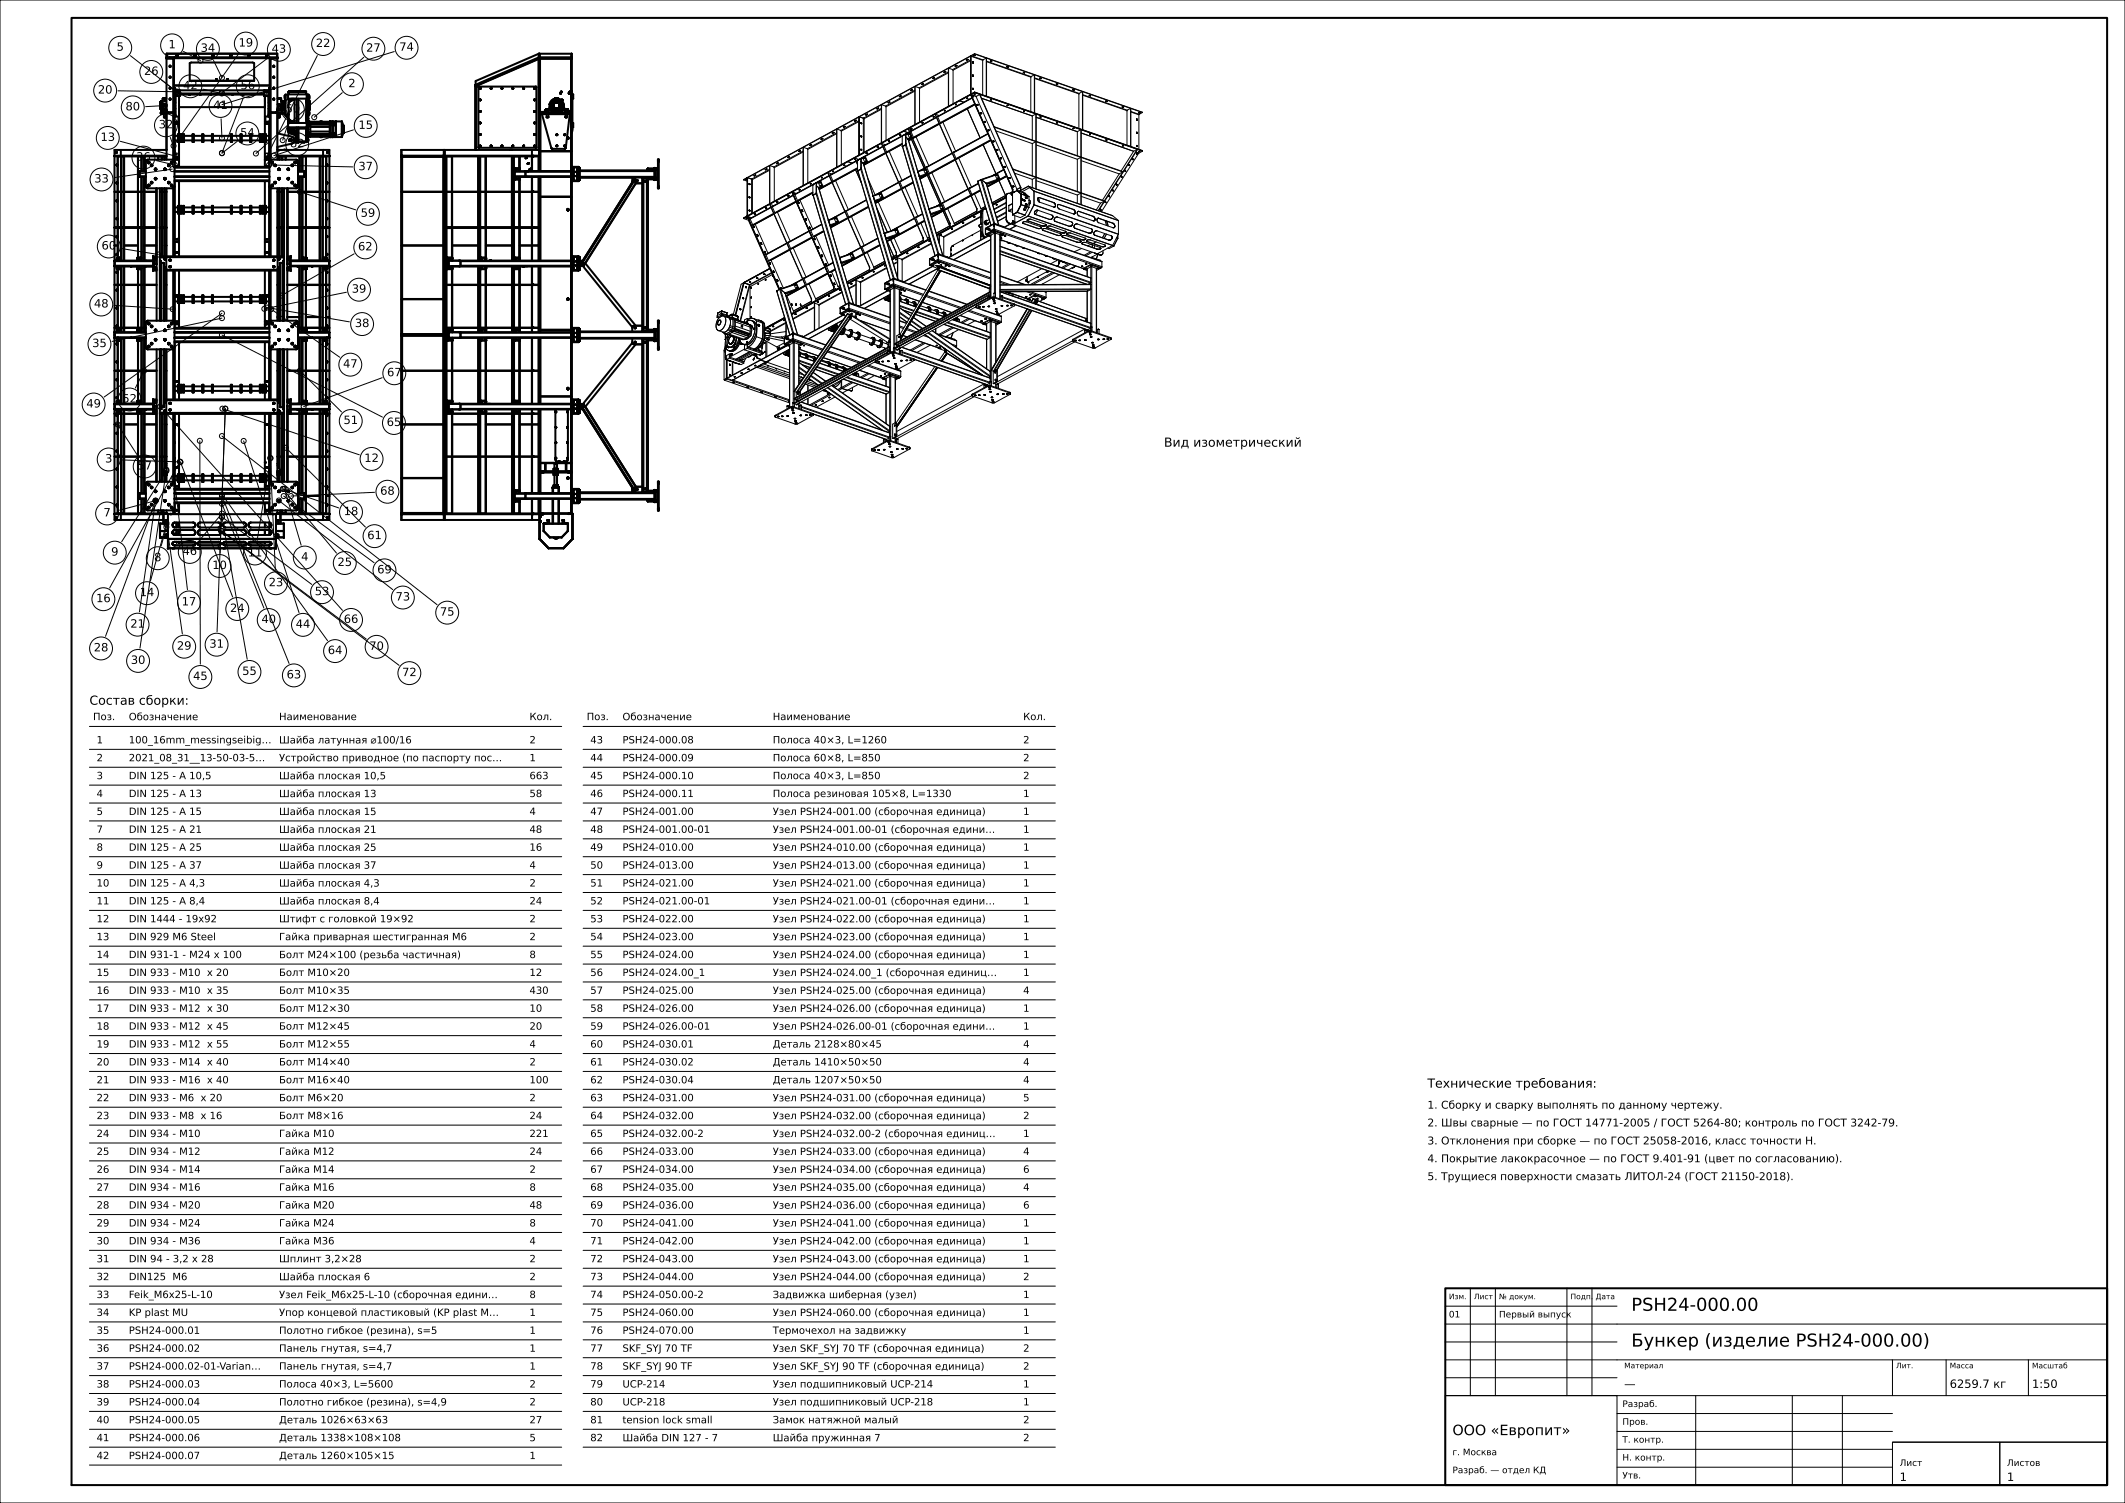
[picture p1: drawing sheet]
<svg xmlns="http://www.w3.org/2000/svg" width="594mm" height="420mm" viewBox="0 0 594 420" stroke-linecap="round" stroke-linejoin="round" font-family="sans-serif">
<defs><g id="words">
<g font-size="5">
<text x="456" y="366.3">PSH24-000.00</text>
<text x="456" y="376.3">Бункер (изделие PSH24-000.00)</text>
</g>
<text font-size="4" x="406" y="401">ООО «Европит»</text>
<g font-size="3.5">
<text x="325.4" y="124.8">Вид изометрический</text>
<text x="25" y="196.9">Состав сборки:</text>
<text x="399" y="303.9">Технические требования:</text>
</g>
<g font-size="3.2">
<text x="32.6" y="14.2">5</text>
<text x="47.1" y="13.5">1</text>
<text x="56.1" y="14.5">34</text>
<text x="66.7" y="13">19</text>
<text x="75.9" y="14.7">43</text>
<text x="88.3" y="13.1">22</text>
<text x="102.3" y="14.4">27</text>
<text x="111.6" y="14.2">74</text>
<text x="40.3" y="20.9">26</text>
<text x="27.4" y="26.2">20</text>
<text x="51.2" y="24.9">42</text>
<text x="67.2" y="24.9">56</text>
<text x="97.4" y="24.4">2</text>
<text x="35.1" y="30.8">80</text>
<text x="44.4" y="35.8">32</text>
<text x="59.6" y="30.4">41</text>
<text x="79.8" y="31.5">50</text>
<text x="28.1" y="39.4">13</text>
<text x="67.1" y="38.1">54</text>
<text x="81" y="41.1">82</text>
<text x="100.2" y="36">15</text>
<text x="38.1" y="44.9">36</text>
<text x="100.2" y="47.6">37</text>
<text x="26.4" y="51">33</text>
<text x="100.8" y="60.6">59</text>
<text x="28.4" y="69.7">60</text>
<text x="100.1" y="70">62</text>
<text x="98.3" y="81.8">39</text>
<text x="26.3" y="85.9">48</text>
<text x="99.2" y="91.4">38</text>
<text x="25.8" y="97">35</text>
<text x="95.9" y="102.7">47</text>
<text x="108.2" y="105.1">67</text>
<text x="24.1" y="113.9">49</text>
<text x="34.2" y="112.5">52</text>
<text x="96" y="118.5">51</text>
<text x="108.1" y="119">65</text>
<text x="29.4" y="129.2">3</text>
<text x="38.4" y="131.2">57</text>
<text x="101.8" y="129.1">12</text>
<text x="96.1" y="143.9">18</text>
<text x="106.3" y="138.2">68</text>
<text x="28.9" y="144.3">7</text>
<text x="31.1" y="155.3">9</text>
<text x="51" y="155.1">46</text>
<text x="69.3" y="155.5">11</text>
<text x="102.7" y="150.7">61</text>
<text x="43.1" y="156.8">8</text>
<text x="59.4" y="159">10</text>
<text x="84.2" y="156.6">4</text>
<text x="94.3" y="158.2">25</text>
<text x="105.4" y="160.2">69</text>
<text x="39.1" y="166.6">14</text>
<text x="75.1" y="163.8">23</text>
<text x="88" y="166.3">53</text>
<text x="110.6" y="167.8">73</text>
<text x="26.9" y="168.3">16</text>
<text x="50.8" y="169.2">17</text>
<text x="64.3" y="171">24</text>
<text x="123" y="172">75</text>
<text x="36.4" y="175.4">21</text>
<text x="73.1" y="174.1">40</text>
<text x="82.7" y="175.4">44</text>
<text x="96.1" y="174.1">66</text>
<text x="26.2" y="182">28</text>
<text x="36.6" y="185.5">30</text>
<text x="49.5" y="181.5">29</text>
<text x="58.5" y="181">31</text>
<text x="91.6" y="182.8">64</text>
<text x="103.2" y="181.6">70</text>
<text x="54" y="190">45</text>
<text x="67.7" y="188.6">55</text>
<text x="80.1" y="189.6">63</text>
<text x="112.4" y="188.9">72</text>
<text x="454" y="387.8">—</text>
<text x="545" y="387.8">6259.7 кг</text>
<text x="568" y="387.8">1:50</text>
<text x="531" y="413.8">1</text>
<text x="561" y="413.8">1</text>
</g>
<g font-size="3">
<text x="399" y="309.8">1. Сборку и сварку выполнять по данному чертежу.</text>
<text x="399" y="314.8">2. Швы сварные — по ГОСТ 14771-2005 / ГОСТ 5264-80; контроль по ГОСТ 3242-79.</text>
<text x="399" y="319.8">3. Отклонения при сборке — по ГОСТ 25058-2016, класс точности Н.</text>
<text x="399" y="324.8">4. Покрытие лакокрасочное — по ГОСТ 9.401-91 (цвет по согласованию).</text>
<text x="399" y="329.8">5. Трущиеся поверхности смазать ЛИТОЛ-24 (ГОСТ 21150-2018).</text>
</g>
<g font-size="2.8">
<text x="26" y="201.2">Поз.</text>
<text x="36" y="201.3">Обозначение</text>
<text x="78" y="201.2">Наименование</text>
<text x="148" y="201.2">Кол.</text>
<text x="164" y="201.2">Поз.</text>
<text x="174" y="201.3">Обозначение</text>
<text x="216" y="201.2">Наименование</text>
<text x="286" y="201.2">Кол.</text>
<text x="27" y="207.7">1</text>
<text x="36" y="207.7">100_16mm_messingseibig…</text>
<text x="78" y="207.8">Шайба латунная ⌀100/16</text>
<text x="148" y="207.7">2</text>
<text x="165" y="207.7">43</text>
<text x="174" y="207.7">PSH24-000.08</text>
<text x="216" y="207.7">Полоса 40×3, L=1260</text>
<text x="286" y="207.7">2</text>
<text x="27" y="212.7">2</text>
<text x="36" y="212.7">2021_08_31__13-50-03-5…</text>
<text x="78" y="212.7">Устройство приводное (по паспорту пос…</text>
<text x="148" y="212.7">1</text>
<text x="165" y="212.7">44</text>
<text x="174" y="212.7">PSH24-000.09</text>
<text x="216" y="212.7">Полоса 60×8, L=850</text>
<text x="286" y="212.7">2</text>
<text x="27" y="217.7">3</text>
<text x="36" y="217.7">DIN 125 - A 10,5</text>
<text x="78" y="217.8">Шайба плоская 10,5</text>
<text x="148" y="217.7">663</text>
<text x="165" y="217.7">45</text>
<text x="174" y="217.7">PSH24-000.10</text>
<text x="216" y="217.7">Полоса 40×3, L=850</text>
<text x="286" y="217.7">2</text>
<text x="27" y="222.7">4</text>
<text x="27" y="227.7">5</text>
<text x="36" y="222.7">DIN 125 - A 13</text>
<text x="36" y="227.7">DIN 125 - A 15</text>
<text x="78" y="222.8">Шайба плоская 13</text>
<text x="78" y="227.8">Шайба плоская 15</text>
<text x="148" y="222.7">58</text>
<text x="148" y="227.7">4</text>
<text x="165" y="222.7">46</text>
<text x="165" y="227.7">47</text>
<text x="174" y="222.7">PSH24-000.11</text>
<text x="174" y="227.7">PSH24-001.00</text>
<text x="216" y="222.7">Полоса резиновая 105×8, L=1330</text>
<text x="216" y="227.8">Узел PSH24-001.00 (сборочная единица)</text>
<text x="286" y="222.7">1</text>
<text x="286" y="227.7">1</text>
<text x="27" y="232.7">7</text>
<text x="36" y="232.7">DIN 125 - A 21</text>
<text x="78" y="232.8">Шайба плоская 21</text>
<text x="148" y="232.7">48</text>
<text x="165" y="232.7">48</text>
<text x="174" y="232.7">PSH24-001.00-01</text>
<text x="216" y="232.8">Узел PSH24-001.00-01 (сборочная едини…</text>
<text x="286" y="232.7">1</text>
<text x="27" y="237.7">8</text>
<text x="36" y="237.7">DIN 125 - A 25</text>
<text x="78" y="237.8">Шайба плоская 25</text>
<text x="148" y="237.7">16</text>
<text x="165" y="237.7">49</text>
<text x="174" y="237.7">PSH24-010.00</text>
<text x="216" y="237.8">Узел PSH24-010.00 (сборочная единица)</text>
<text x="286" y="237.7">1</text>
<text x="27" y="242.7">9</text>
<text x="36" y="242.7">DIN 125 - A 37</text>
<text x="78" y="242.8">Шайба плоская 37</text>
<text x="148" y="242.7">4</text>
<text x="165" y="242.7">50</text>
<text x="174" y="242.7">PSH24-013.00</text>
<text x="216" y="242.8">Узел PSH24-013.00 (сборочная единица)</text>
<text x="286" y="242.7">1</text>
<text x="27" y="247.7">10</text>
<text x="36" y="247.7">DIN 125 - A 4,3</text>
<text x="78" y="247.8">Шайба плоская 4,3</text>
<text x="148" y="247.7">2</text>
<text x="165" y="247.7">51</text>
<text x="174" y="247.7">PSH24-021.00</text>
<text x="216" y="247.8">Узел PSH24-021.00 (сборочная единица)</text>
<text x="286" y="247.7">1</text>
<text x="27" y="252.7">11</text>
<text x="27" y="257.7">12</text>
<text x="36" y="252.7">DIN 125 - A 8,4</text>
<text x="36" y="257.7">DIN 1444 - 19x92</text>
<text x="78" y="252.8">Шайба плоская 8,4</text>
<text x="78" y="257.7">Штифт с головкой 19×92</text>
<text x="148" y="252.7">24</text>
<text x="148" y="257.7">2</text>
<text x="165" y="252.7">52</text>
<text x="165" y="257.7">53</text>
<text x="174" y="252.7">PSH24-021.00-01</text>
<text x="174" y="257.7">PSH24-022.00</text>
<text x="216" y="252.8">Узел PSH24-021.00-01 (сборочная едини…</text>
<text x="216" y="257.8">Узел PSH24-022.00 (сборочная единица)</text>
<text x="286" y="252.7">1</text>
<text x="286" y="257.7">1</text>
<text x="27" y="262.7">13</text>
<text x="36" y="262.7">DIN 929 M6 Steel</text>
<text x="78" y="262.7">Гайка приварная шестигранная М6</text>
<text x="148" y="262.7">2</text>
<text x="165" y="262.7">54</text>
<text x="174" y="262.7">PSH24-023.00</text>
<text x="216" y="262.8">Узел PSH24-023.00 (сборочная единица)</text>
<text x="286" y="262.7">1</text>
<text x="27" y="267.7">14</text>
<text x="36" y="267.7">DIN 931-1 - M24 x 100</text>
<text x="78" y="267.8">Болт М24×100 (резьба частичная)</text>
<text x="148" y="267.7">8</text>
<text x="165" y="267.7">55</text>
<text x="174" y="267.7">PSH24-024.00</text>
<text x="216" y="267.8">Узел PSH24-024.00 (сборочная единица)</text>
<text x="286" y="267.7">1</text>
<text x="27" y="272.7">15</text>
<text x="36" y="272.7">DIN 933 - M10 x 20</text>
<text x="78" y="272.7">Болт М10×20</text>
<text x="148" y="272.7">12</text>
<text x="165" y="272.7">56</text>
<text x="174" y="272.7">PSH24-024.00_1</text>
<text x="216" y="272.8">Узел PSH24-024.00_1 (сборочная единиц…</text>
<text x="286" y="272.7">1</text>
<text x="27" y="277.7">16</text>
<text x="36" y="277.7">DIN 933 - M10 x 35</text>
<text x="78" y="277.7">Болт М10×35</text>
<text x="148" y="277.7">430</text>
<text x="165" y="277.7">57</text>
<text x="174" y="277.7">PSH24-025.00</text>
<text x="216" y="277.8">Узел PSH24-025.00 (сборочная единица)</text>
<text x="286" y="277.7">4</text>
<text x="27" y="282.7">17</text>
<text x="27" y="287.7">18</text>
<text x="36" y="282.7">DIN 933 - M12 x 30</text>
<text x="36" y="287.7">DIN 933 - M12 x 45</text>
<text x="78" y="282.7">Болт М12×30</text>
<text x="78" y="287.7">Болт М12×45</text>
<text x="148" y="282.7">10</text>
<text x="148" y="287.7">20</text>
<text x="165" y="282.7">58</text>
<text x="165" y="287.7">59</text>
<text x="174" y="282.7">PSH24-026.00</text>
<text x="174" y="287.7">PSH24-026.00-01</text>
<text x="216" y="282.8">Узел PSH24-026.00 (сборочная единица)</text>
<text x="216" y="287.8">Узел PSH24-026.00-01 (сборочная едини…</text>
<text x="286" y="282.7">1</text>
<text x="286" y="287.7">1</text>
<text x="27" y="292.7">19</text>
<text x="36" y="292.7">DIN 933 - M12 x 55</text>
<text x="78" y="292.7">Болт М12×55</text>
<text x="148" y="292.7">4</text>
<text x="165" y="292.7">60</text>
<text x="174" y="292.7">PSH24-030.01</text>
<text x="216" y="292.7">Деталь 2128×80×45</text>
<text x="286" y="292.7">4</text>
<text x="27" y="297.7">20</text>
<text x="36" y="297.7">DIN 933 - M14 x 40</text>
<text x="78" y="297.7">Болт М14×40</text>
<text x="148" y="297.7">2</text>
<text x="165" y="297.7">61</text>
<text x="174" y="297.7">PSH24-030.02</text>
<text x="216" y="297.7">Деталь 1410×50×50</text>
<text x="286" y="297.7">4</text>
<text x="27" y="302.7">21</text>
<text x="36" y="302.7">DIN 933 - M16 x 40</text>
<text x="78" y="302.7">Болт М16×40</text>
<text x="148" y="302.7">100</text>
<text x="165" y="302.7">62</text>
<text x="174" y="302.7">PSH24-030.04</text>
<text x="216" y="302.7">Деталь 1207×50×50</text>
<text x="286" y="302.7">4</text>
<text x="27" y="307.7">22</text>
<text x="36" y="307.7">DIN 933 - M6 x 20</text>
<text x="78" y="307.7">Болт М6×20</text>
<text x="148" y="307.7">2</text>
<text x="165" y="307.7">63</text>
<text x="174" y="307.7">PSH24-031.00</text>
<text x="216" y="307.8">Узел PSH24-031.00 (сборочная единица)</text>
<text x="286" y="307.7">5</text>
<text x="27" y="312.7">23</text>
<text x="27" y="317.7">24</text>
<text x="36" y="312.7">DIN 933 - M8 x 16</text>
<text x="36" y="317.7">DIN 934 - M10</text>
<text x="78" y="312.7">Болт М8×16</text>
<text x="78" y="317.7">Гайка М10</text>
<text x="148" y="312.7">24</text>
<text x="148" y="317.7">221</text>
<text x="165" y="312.7">64</text>
<text x="165" y="317.7">65</text>
<text x="174" y="312.7">PSH24-032.00</text>
<text x="174" y="317.7">PSH24-032.00-2</text>
<text x="216" y="312.8">Узел PSH24-032.00 (сборочная единица)</text>
<text x="216" y="317.8">Узел PSH24-032.00-2 (сборочная единиц…</text>
<text x="286" y="312.7">2</text>
<text x="286" y="317.7">1</text>
<text x="27" y="322.7">25</text>
<text x="36" y="322.7">DIN 934 - M12</text>
<text x="78" y="322.7">Гайка М12</text>
<text x="148" y="322.7">24</text>
<text x="165" y="322.7">66</text>
<text x="174" y="322.7">PSH24-033.00</text>
<text x="216" y="322.8">Узел PSH24-033.00 (сборочная единица)</text>
<text x="286" y="322.7">4</text>
<text x="27" y="327.7">26</text>
<text x="36" y="327.7">DIN 934 - M14</text>
<text x="78" y="327.7">Гайка М14</text>
<text x="148" y="327.7">2</text>
<text x="165" y="327.7">67</text>
<text x="174" y="327.7">PSH24-034.00</text>
<text x="216" y="327.8">Узел PSH24-034.00 (сборочная единица)</text>
<text x="286" y="327.7">6</text>
<text x="27" y="332.7">27</text>
<text x="36" y="332.7">DIN 934 - M16</text>
<text x="78" y="332.7">Гайка М16</text>
<text x="148" y="332.7">8</text>
<text x="165" y="332.7">68</text>
<text x="174" y="332.7">PSH24-035.00</text>
<text x="216" y="332.8">Узел PSH24-035.00 (сборочная единица)</text>
<text x="286" y="332.7">4</text>
<text x="27" y="337.7">28</text>
<text x="36" y="337.7">DIN 934 - M20</text>
<text x="78" y="337.7">Гайка М20</text>
<text x="148" y="337.7">48</text>
<text x="165" y="337.7">69</text>
<text x="174" y="337.7">PSH24-036.00</text>
<text x="216" y="337.8">Узел PSH24-036.00 (сборочная единица)</text>
<text x="286" y="337.7">6</text>
<text x="27" y="342.7">29</text>
<text x="27" y="347.7">30</text>
<text x="36" y="342.7">DIN 934 - M24</text>
<text x="36" y="347.7">DIN 934 - M36</text>
<text x="78" y="342.7">Гайка М24</text>
<text x="78" y="347.7">Гайка М36</text>
<text x="148" y="342.7">8</text>
<text x="148" y="347.7">4</text>
<text x="165" y="342.7">70</text>
<text x="165" y="347.7">71</text>
<text x="174" y="342.7">PSH24-041.00</text>
<text x="174" y="347.7">PSH24-042.00</text>
<text x="216" y="342.8">Узел PSH24-041.00 (сборочная единица)</text>
<text x="216" y="347.8">Узел PSH24-042.00 (сборочная единица)</text>
<text x="286" y="342.7">1</text>
<text x="286" y="347.7">1</text>
<text x="27" y="352.7">31</text>
<text x="36" y="352.7">DIN 94 - 3,2 x 28</text>
<text x="78" y="352.7">Шплинт 3,2×28</text>
<text x="148" y="352.7">2</text>
<text x="165" y="352.7">72</text>
<text x="174" y="352.7">PSH24-043.00</text>
<text x="216" y="352.8">Узел PSH24-043.00 (сборочная единица)</text>
<text x="286" y="352.7">1</text>
<text x="27" y="357.7">32</text>
<text x="36" y="357.7">DIN125 M6</text>
<text x="78" y="357.8">Шайба плоская 6</text>
<text x="148" y="357.7">2</text>
<text x="165" y="357.7">73</text>
<text x="174" y="357.7">PSH24-044.00</text>
<text x="216" y="357.8">Узел PSH24-044.00 (сборочная единица)</text>
<text x="286" y="357.7">2</text>
<text x="27" y="362.7">33</text>
<text x="36" y="362.7">Feik_M6x25-L-10</text>
<text x="78" y="362.8">Узел Feik_M6x25-L-10 (сборочная едини…</text>
<text x="148" y="362.7">8</text>
<text x="165" y="362.7">74</text>
<text x="174" y="362.7">PSH24-050.00-2</text>
<text x="216" y="362.8">Задвижка шиберная (узел)</text>
<text x="286" y="362.7">1</text>
<text x="27" y="367.7">34</text>
<text x="36" y="367.7">KP plast MU</text>
<text x="78" y="367.7">Упор концевой пластиковый (KP plast M…</text>
<text x="148" y="367.7">1</text>
<text x="165" y="367.7">75</text>
<text x="174" y="367.7">PSH24-060.00</text>
<text x="216" y="367.8">Узел PSH24-060.00 (сборочная единица)</text>
<text x="286" y="367.7">1</text>
<text x="27" y="372.7">35</text>
<text x="27" y="377.7">36</text>
<text x="36" y="372.7">PSH24-000.01</text>
<text x="36" y="377.7">PSH24-000.02</text>
<text x="78" y="372.8">Полотно гибкое (резина), s=5</text>
<text x="78" y="377.7">Панель гнутая, s=4,7</text>
<text x="148" y="372.7">1</text>
<text x="148" y="377.7">1</text>
<text x="165" y="372.7">76</text>
<text x="165" y="377.7">77</text>
<text x="174" y="372.7">PSH24-070.00</text>
<text x="174" y="377.7">SKF_SYJ 70 TF</text>
<text x="216" y="372.7">Термочехол на задвижку</text>
<text x="216" y="377.8">Узел SKF_SYJ 70 TF (сборочная единица)</text>
<text x="286" y="372.7">1</text>
<text x="286" y="377.7">2</text>
<text x="27" y="382.7">37</text>
<text x="36" y="382.7">PSH24-000.02-01-Varian…</text>
<text x="78" y="382.7">Панель гнутая, s=4,7</text>
<text x="148" y="382.7">1</text>
<text x="165" y="382.7">78</text>
<text x="174" y="382.7">SKF_SYJ 90 TF</text>
<text x="216" y="382.8">Узел SKF_SYJ 90 TF (сборочная единица)</text>
<text x="286" y="382.7">2</text>
<text x="27" y="387.7">38</text>
<text x="36" y="387.7">PSH24-000.03</text>
<text x="78" y="387.7">Полоса 40×3, L=5600</text>
<text x="148" y="387.7">2</text>
<text x="165" y="387.7">79</text>
<text x="174" y="387.7">UCP-214</text>
<text x="216" y="387.7">Узел подшипниковый UCP-214</text>
<text x="286" y="387.7">1</text>
<text x="27" y="392.7">39</text>
<text x="36" y="392.7">PSH24-000.04</text>
<text x="78" y="392.8">Полотно гибкое (резина), s=4,9</text>
<text x="148" y="392.7">2</text>
<text x="165" y="392.7">80</text>
<text x="174" y="392.7">UCP-218</text>
<text x="216" y="392.7">Узел подшипниковый UCP-218</text>
<text x="286" y="392.7">1</text>
<text x="27" y="397.7">40</text>
<text x="36" y="397.7">PSH24-000.05</text>
<text x="78" y="397.7">Деталь 1026×63×63</text>
<text x="148" y="397.7">27</text>
<text x="165" y="397.7">81</text>
<text x="174" y="397.7">tension lock small</text>
<text x="216" y="397.7">Замок натяжной малый</text>
<text x="286" y="397.7">2</text>
<text x="27" y="402.7">41</text>
<text x="27" y="407.7">42</text>
<text x="36" y="402.7">PSH24-000.06</text>
<text x="36" y="407.7">PSH24-000.07</text>
<text x="78" y="402.7">Деталь 1338×108×108</text>
<text x="78" y="407.7">Деталь 1260×105×15</text>
<text x="148" y="402.7">5</text>
<text x="148" y="407.7">1</text>
<text x="165" y="402.7">82</text>
<text x="174" y="402.8">Шайба DIN 127 - 7</text>
<text x="216" y="402.8">Шайба пружинная 7</text>
<text x="286" y="402.7">2</text>
</g>
<g font-size="2.5">
<text x="405" y="368.1">01</text>
<text x="419" y="368.1">Первый выпуск</text>
<text x="453.5" y="393.2">Разраб.</text>
<text x="453.5" y="398.1">Пров.</text>
<text x="406" y="406.6">г. Москва</text>
<text x="453.5" y="403.1">Т. контр.</text>
<text x="406" y="411.7">Разраб. — отдел КД</text>
<text x="453.5" y="408.1">Н. контр.</text>
<text x="453.5" y="413.1">Утв.</text>
<text x="531" y="409.6">Лист</text>
<text x="561" y="409.6">Листов</text>
</g>
<g font-size="2.1">
<text x="405" y="363">Изм.</text>
<text x="412" y="363">Лист</text>
<text x="419" y="363">№ докум.</text>
<text x="439" y="363">Подп.</text>
<text x="446" y="363">Дата</text>
<text x="454" y="382.3">Материал</text>
<text x="530" y="382.3">Лит.</text>
<text x="545" y="382.3">Масса</text>
<text x="568" y="382.4">Масштаб</text>
</g>
</g></defs>
<g fill="none" stroke="#000" stroke-width=".28">
<path d="M0 0h594v420h-594zM36.4 15.6l13 10-16.4-.2M51.3 14.4l4.7 2.5M59.7 16.9l2.3 4.8M66.6 15.1l-18.1 25.7M75.1 16.1l-13.1 9.8M88.7 15.5l-14.1 28.1M101.7 16l-30.2 26.9M110.2 14.4l-48.2 14.8M264.2 20h-.1M264.2 20h.1M264.3 20h.1"/>
<path d="M264.3 20l-.2 .1M265.1 19.1v10.6M266.3 19.4l.1 .3M266.3 19.4l-1.1-.4v10.7M266.4 19.7v9.3M267 18.5h.1M267 18.4v.1M267 18.4h.1M267.1 18.5h.1M267.2 18.4h-.1M267.2 18.5h-.1M267.2 18.5h.1"/>
<path d="M267.2 18.4h.1M267.2 18.4v.1M267.3 18.3l-.3 .1M267.3 18.3h.1M267.4 18.3h.1M267.4 18.3h-.1M267.4 18.3l-.2 .1M267.5 18.3v.1M267.5 18.4l-.3 .1M267.5 18.3h.1M270.1 16.8h.1M270.1 16.7v.1"/>
<path d="M270.2 16.8h.1M270.2 16.7h.1M270.3 16.8h-.1M270.3 16.7h.1M270.3 16.8h.1M270.3 16.7v.1M270.4 16.6l-.3 .1M270.5 16.6h-.1M270.5 16.6h.1M270.6 16.6l-.3 .1M270.6 16.6h.1M270.6 16.7l-.3 .1"/>
<path d="M270.6 16.6v.1M271.3 15.6l.1 .1M271.3 15.7h.1M271.3 15.6v10.8M271.3 15.6l-31.1 17v10.8l-.1-10.7M271.3 16.7l-5 2.8M271.3 17l-4.9 2.6M271.4 15.7v10.6M271.4 15.7l-62.4 34M271.4 15.7v.1M271.4 15.7h.1M271.4 15.6v.1"/>
<path d="M271.4 15.6h.1M271.4 15.7v10.5M271.4 15.7l3.3 1.2M271.5 15.7h-.1M271.5 15.5v.1M271.5 15.5h.1M271.5 15.6v.1M271.5 15.6l3.3 1.1M271.9 17.4v.1M271.9 17.5h.1M271.9 17.4h.1M271.9 17.3h.1"/>
<path d="M271.9 17.5v.1M271.9 17.6h.1M272 17.4v.1M272 17.3v.1M272 17.4h-.1M272 17.3h.1M272 17.4h.1M272 17.6h.1M272 17.5v.1M272 17.3l.1 .1M272.1 17.4h.1M272.1 17.6h.1"/>
<path d="M272.1 17.4v.1M272.1 17.5v.1M272.1 17.4l-.1 .1M272.1 17.5l-.1 .1M272.2 15.4h.1M272.2 15.5h.1M272.3 15.4h-.1M272.3 15.5h.1M272.3 15.4v.1M272.3 15.4l.3 .1M272.3 15.4h.1M272.4 15.4h.1"/>
<path d="M272.4 15.4h-.1M272.4 15.5l.1 .1M272.4 15l47 16.4M272.4 15v.1M272.4 15.1l-.9 .5M272.4 15.1l47 16.3M272.4 15l-.9 .5M272.5 15.6h.1M272.5 15.5h.1M272.5 15.5h-.1M272.6 15.5l-.1 .1M272.6 15.5h-.1"/>
<path d="M272.6 15.5h.1M275.8 16.2v10.7M275.8 17.1l12.4 4.3M275.8 17.2l12.4 4.4M276.8 17v.1M276.8 17.1h.1M276.8 17h.1M276.9 17.1h.1M276.9 17h-.1M276.9 17v.1M276.9 17l.3 .1M276.9 17h.1"/>
<path d="M277 17h.1M277 17h-.1M277 17.1l.1 .1M277.1 17.2h.1M277.1 17.1h-.1M277.1 17.1h.1M277.2 17.2h-.1M277.2 17.1h-.1M277.2 17.1h.1M277.2 17.1v.1M281.4 18.6v.1M281.5 18.6h-.1"/>
<path d="M281.5 18.7h.1M281.5 18.6h.1M281.5 18.7l.1 .1M281.5 18.6v.1M281.5 18.6l.3 .1M281.6 18.6h.1M281.6 18.6h-.1M281.6 18.8h.2M281.7 18.7h.1M281.7 18.7l-.1 .1M281.8 18.7h-.1M281.8 18.7h.1"/>
<path d="M281.8 18.8h.1M281.8 18.7v.1M33.6 39.5l15.8 4.2M46.1 29.5l-5.4 .3M47.6 38.4l1.8 5.1M56.7 24.9l5.3 1.2M61.8 33.2l.2 5.4M66.3 39.5l-4.3 3.3M68 27.5l-6 15.2M80.7 34l-1.7 5.2M95.7 25.9l-7.9 6.9M98.8 36.3l-22.3 7.2"/>
<path d="M229.5 38.9h.1M229.6 38.8v.1M229.6 38.9h.1M229.7 38.9h-.1M229.7 38.8l-.1 .1M229.7 38.9h.1M229.7 38.8h.1M229.7 38.8v.1M229.8 38.7l-.3 .2M229.8 38.7h.1M229.9 38.7h.1M229.9 38.7h-.1"/>
<path d="M229.9 38.7l-.2 .1M230 38.8l-.3 .1M230 38.7h.1M230 38.8h.1M230 38.7v.1M232.6 37.2h.1M232.7 37.2h.1M232.8 37.2h.1M232.8 37.1h-.1M232.8 37.1v.1M232.9 37l-.2 .2M232.9 37h.1"/>
<path d="M233 37h-.1M233 37h.1M233.1 37l-.3 .1M233.1 37h.1M233.1 37l-.3 .2M233.1 37.1h.1M233.9 37.1l-8.2 4.5M233.9 37.4l-8.1 4.4M235.8 35.5h.1M235.8 35.4h.1M235.9 35.4h.1M236 35.5h-.1"/>
<path d="M236 35.4v.1M236 35.4h-.1M236 35.3l-.2 .2M236.1 35.3h.1M236.2 35.3l-.2 .1M236.2 35.3h.1M236.2 35.4l-.2 .1M236.2 35.3v.1M236.2 35.4h.1M238.9 33.8h.1M238.9 33.7h.1M239 33.8h.1"/>
<path d="M239 33.7h.1M239.1 33.7h-.1M239.1 33.8h-.1M239.1 33.7h.1M239.1 33.7v.1M239.2 33.6l-.3 .2M239.2 33.6h.1M239.3 33.6h.1M239.3 33.6h-.1M239.3 33.6l-.2 .1M239.3 33.6v.1M239.3 33.7l-.2 .1"/>
<path d="M239.4 33.7h-.1M240.1 32.6l-31.1 17v10.8M240.1 32.6l1.2 .4M240.1 32.7h.1M240.1 32.6v10.8M240.1 33.7l-5.1 2.8M240.1 34l-4.9 2.7M240.6 38.1h.1M240.6 34.4h.1M240.6 38.1v.1M240.6 34.4v.1M240.6 38v.1"/>
<path d="M240.6 34.3v.1M240.6 38.2h.1M240.6 34.5h.1M240.6 38h.1M240.6 34.3h.1M240.7 38.1h.1M240.7 34.4h.1M240.7 38h.1M240.7 34.3h.1M240.7 38l.1 .1M240.7 38.2l.1 .1M240.7 34.3l.1 .1"/>
<path d="M240.7 34.5l.1 .1M240.7 38l-.1 .1M240.7 38.1l.1 .1M240.7 34.4l.1 .1M240.7 38.1h-.1M240.8 38.2h.1M240.8 34.5h.1M240.8 38.1h.1M240.8 34.4h.1M240.8 34.5v.1M240.8 38.3h.1M240.8 34.4h-.1"/>
<path d="M240.8 38.1h-.1M240.8 38.1v.1M240.8 38.2v.1M240.8 34.6h.1M240.9 34.6h-.1M240.9 34.4v.1M240.9 38.2l-.1 .1M240.9 34.6h.1M240.9 38.2h.1M240.9 34.5h.1M240.9 34.5v.1M241.3 33.2h.2"/>
<path d="M241.3 33v9.7M241.5 33h.1M241.5 33.1h.1M241.5 33.2h.1M241.5 33.1l.1 .1M241.6 33.2h-.1M241.6 33.2v9.3M242 32.1h.1M242.1 32.1h.1M242.1 32h.1M242.2 32.1h-.1M242.2 32.1h.1"/>
<path d="M242.2 32h.1M242.2 32v.1M242.3 31.9l-.3 .2M242.3 31.9h.1M242.4 31.9h.1M242.4 31.9h-.1M242.4 31.9l-.2 .1M242.5 32l-.3 .1M242.5 31.9v.1M245.1 30.4h.1M245.2 30.4h-.1M245.2 30.4h.1"/>
<path d="M245.2 30.3h.1M245.3 30.3h.1M245.3 30.4h.1M245.3 30.3v.1M245.4 30.2l-.2 .2M245.4 30.2h.1M245.5 30.2h-.1M245.5 30.2h.1M245.6 30.2l-.3 .1M245.6 30.2h.1M245.6 30.3l-.3 .1M245.6 30.2v.1"/>
<path d="M245.6 30.3h.1M246.4 30.3l-5.1 2.7M246.4 29.3v10.6M246.4 30.6l-4.8 2.6M247.5 29.6l.2 .3M247.5 29.6l-1.1-.3v10.6M247.7 29.9v9.3M248.3 28.7h.1M248.3 28.6v.1M248.3 28.6h.1M248.3 39.4v.1M248.3 39.5h.1"/>
<path d="M248.4 39.4h-.1M248.4 39.5h.1M248.4 39.4h.1M248.4 28.7h.1M248.4 28.6h.1M248.5 28.6v.1M248.5 28.6h-.1M248.5 39.4h-.1M248.5 39.4h.1M248.5 39.5h.1M248.5 39.3v.1M248.5 39.3h.1"/>
<path d="M248.6 39.5h-.1M248.6 39.4h-.1M248.6 39.4v.1M248.6 28.5l-.3 .1M248.6 39.3v.1M248.6 28.5h.1M248.6 39.4h.1M248.7 28.5h.1M248.7 28.5l-.2 .1M248.7 28.5v.1M248.7 28.6l-.2 .1M248.7 28.6h.1"/>
<path d="M251.4 27h.1M251.4 26.9v.1M251.4 26.9h.1M251.5 27h.1M251.5 37.7v.1M251.5 37.7h.1M251.5 37.8h.1M251.6 26.9h-.1M251.6 27h-.1M251.6 37.7h-.1M251.6 27h.1M251.6 26.9h.1"/>
<path d="M251.6 26.9v.1M251.6 37.6v.1M251.6 37.8h.1M251.6 37.6h.1M251.7 26.8l-.3 .1M251.7 37.6h-.1M251.7 37.8h-.1M251.7 37.7v.1M251.7 26.8h.1M251.7 37.6v.1M251.7 37.7h.1M251.8 37.7l-.1 .1"/>
<path d="M251.8 37.7h.1M251.8 26.8l-.2 .1M251.8 26.8h.1M251.8 26.8l-.2 .2M251.9 26.8v.1M252.2 38.1v2.8M252.2 38.1h.1M252.2 38.1l-5.1 2.7M252.2 38v.1M252.2 38h.1M252.3 38h.1M253.1 37.5l-.9 .5"/>
<path d="M253.1 37.5h.1M253.1 37.5l.1 .1M253.2 37.6v2.8M253.2 37.5v.1M253.2 37.6h.1M253.2 38.3v.1M253.2 38.3l.6 .5M253.6 37.3v.1M253.6 37.3l-.5 .2M253.6 37.3h.1M253.6 37.3l.1 .1M253.7 37.4h.1"/>
<path d="M253.7 37.4l.6 1.2M253.7 37.4l-.5 .2M253.8 38.8l9.8 32.6-9.7-32.5M253.8 37.1l-1.2-.5-43.7 23.8M253.8 38.8h.1M253.8 38.9h.1M253.9 38.9h-.1M253.9 38.9h.1M253.9 36l11.6 26.4M254 37.2h.1M254 37.3h.1M254 37.3v.1"/>
<path d="M254 37.1v.1M254 37.4l.1 .1M254 37.1h.1M254 37h.1M254.1 37h.1M254.1 37h-.1M254.1 37.1v.1M254.1 37.2h.1M254.1 37.3h-.1M254.1 37.5h.1M254.1 37.3h.1M254.1 37.2l.1 .1"/>
<path d="M254.1 37.4h-.1M254.1 37.2v.1M254.2 37.5h-.1M254.2 37v.1M254.2 37h-.1M254.2 37.4h.1M254.2 37.1h.1M254.2 37h.1M254.2 37.1l.6 1.3M254.2 38.8l-.3 .1M254.2 38.8l-.3 .2M254.2 36.8l-7.1 3.9"/>
<path d="M254.2 36.9h.1M254.2 36.9l.1 .1M254.2 38.8h.1M254.3 38.6h.1M254.3 38.6l-.5 .2M254.3 38.6v.1M254.3 38.7v.1M254.3 38.7h.1M254.3 37h.1M254.3 37v.1M254.3 37.1h-.1M254.3 37.1h.1"/>
<path d="M254.4 38.3h.1M254.4 38.3v.1M254.5 38.3h-.1M254.5 38.4v.1M254.5 38.3h.1M254.5 38.2v.1M254.5 38.2h.1M254.5 25.3h.1M254.5 38.5h.1M254.5 25.2v.1M254.5 38.5l.1 .1M254.5 38.2l.1 .1"/>
<path d="M254.6 25.2h.1M254.6 38.6h.1M254.6 38.4h-.1M254.6 36.6v.1M254.6 36.6h.1M254.6 36.7l.8 1.7M254.6 38.3h.1M254.6 36h.1M254.6 38.3l.1 .1M254.6 38.4h.1M254.6 36.1h.1M254.6 38.3v.1"/>
<path d="M254.6 38.5h-.1M254.7 25.3h-.1M254.7 38.5l-.1 .1M254.7 38.5h.1M254.7 36.1h.1M254.7 25.2h-.1M254.7 36h.1M254.7 25.3h.1M254.7 36h-.1M254.7 25.2h.1M254.7 25.2v.1M254.7 35.9v.1"/>
<path d="M254.7 35.9h.1M254.8 36h-.1M254.8 36.1h-.1M254.8 38.9l3.6 8.1M254.8 25.1l-.3 .1M254.8 38.4h.1M254.8 35.9h.1M254.8 35.9h-.1M254.8 38.6h.1M254.8 38.4v.1M254.8 36.1h.1M254.8 36h.1"/>
<path d="M254.8 36v.1M254.8 25.1h.1M254.8 38.5h.1M254.8 36.5l-.2 .1M254.8 35.9v.1M254.9 35.9v.1M254.9 38.6h-.1M254.9 38.6h.1M254.9 25.1h.1M254.9 25.1h-.1M254.9 36l-.1 .1M254.9 38.6h-.2h.2"/>
<path d="M254.9 36.5l-.3 .1M254.9 36h.1M254.9 38.5v.1M254.9 38.5h.1M254.9 38.4v.1M254.9 25.1l-.2 .1M254.9 38.6l-1 .5 .9-.5M255 25.2l-.3 .1M255 25.1v.1M255 38.6h-.1M255 25.2h.1M255 38.6h.1"/>
<path d="M255.1 36.4l-1.2-.4 11.7 26.4M255.1 38.7l-1.1 .6M255.4 38.4h.1M255.7 25.2l-8.2 4.5M255.7 24.2v10.6M255.7 25.4l-8 4.4M256 38.2l3.6 8.1M256.9 24.5l.1 .3M256.9 24.5l-1.1-.3v10.6M257 24.8v9.3M257.6 23.6h.1M257.6 23.5v.1"/>
<path d="M257.7 23.6h.1M257.7 23.5h.1M257.7 34.3v.1M257.7 34.4h.1M257.7 34.3h.1M257.8 34.4h.1M257.8 34.3h.1M257.8 23.6h-.1M257.8 23.6h.1M257.8 34.3h-.1M257.8 23.5h.1M257.8 23.5v.1"/>
<path d="M257.8 34.2v.1M257.9 34.4h-.1M257.9 34.2h-.1M257.9 34.3h-.1M257.9 34.4h.1M257.9 34.2h.1M257.9 34.3h.1M257.9 34.3v.1M257.9 23.4l-.3 .1M258 23.4h-.1M258 34.2l-.1 .1M258 23.4h.1"/>
<path d="M258 34.3l-.1 .1M258 34.3h.1M258.1 23.4l-.3 .1M258.1 23.4v.1M258.1 23.5l-.3 .1M258.1 23.4h.1M258.1 23.5h.1M260.7 21.9h.1M260.8 21.9h.1M260.8 21.8v.1M260.8 21.8h.1M260.8 32.6l.1 .1"/>
<path d="M260.8 32.6h.1M260.9 32.7h.1M260.9 21.9h.1M260.9 21.8h.1M260.9 32.6h-.1M261 21.8v.1M261 21.9h-.1M261 21.8h-.1M261 32.5l-.1 .1M261 32.7h-.1M261 32.5h.1M261 32.7h.1"/>
<path d="M261 32.6v.1M261 21.7l-.2 .1M261.1 21.7h-.1M261.1 32.5l-.1 .1M261.1 32.5v.1M261.1 21.7h.1M261.1 32.6l-.1 .1M261.1 32.6h.1M261.2 21.7h.1M261.2 21.7l-.2 .1M261.2 21.8l-.2 .1M261.2 21.7v.1"/>
<path d="M261.4 31.9l11.6 26.4M261.7 32.8l-7.1 3.9M261.8 32.9l-7.2 3.9M262.1 32.5v.1M262.1 32.6l.7 1.7M262.1 32.5h.1M262.4 32.4l-.3 .1M262.5 34.5l-7.2 3.9M262.5 34.6l-8.5 4.6M262.6 32.3l-1.2-.4 11.7 26.4M262.6 34.7l-7.5 4M262.8 34.3h.1"/>
<path d="M262.9 34.3v.1M262.9 34.4h.1M263.6 34.1l-.1 .1M263.6 34.1l3.5 8.2M263.9 20.2h.1M263.9 20.1v.1M263.9 20.1h.1M264 30.9h.1M264 20.1h.1M264 31h.1M264 20.2h.1M264.1 20.2h-.1"/>
<path d="M264.1 30.9h-.1M264.1 20.2h.1M264.1 20.1h-.1M264.1 20.1v.1M264.1 30.8v.1M264.1 31h.1M264.1 30.8h.1M264.1 30.9h.1M264.1 20l-.2 .1M264.2 31h-.1M264.2 30.9h-.1M264.2 30.9v.1"/>
<path d="M264.2 30.8h.1M264.2 30.8v.1M264.2 30.9h.1M264.3 30.9h-.1M264.3 30.9h.1M264.3 20.1l-.2 .1M264.4 20.1h-.1M265.1 20.1l-8.2 4.5M265.1 20.3l-8.1 4.4M267.1 29.2v.1M267.1 29.2h.1M267.1 29.3h.1"/>
<path d="M267.2 29.3h.1M267.2 29.2h.1M267.2 29.1l-.1 .1M267.2 29.1h.1M267.3 29.2h-.1M267.3 29.3h-.1M267.3 29.1h.1M267.3 29.1h-.1M267.3 29.3h.1M267.3 29.2h.1M267.3 29.2v.1M267.3 29.1v.1"/>
<path d="M267.4 29.2l-.1 .1M267.4 29.2h.1M268.3 28.2l-59.4 32.2M268.3 28.2l1.1 .4M268.3 28.1v.1M270.2 27.5h.1M270.3 27.6h.1M270.3 27.5h-.1M270.3 27.4v.1M270.4 27.6h-.1M270.4 27.4h-.1M270.4 27.6h.1"/>
<path d="M270.4 30.4l3.6 8.1M270.4 27.4h.1M270.4 27.5v.1M270.5 27.4l-.1 .1M270.5 27.4v.1M270.5 27.5l-.1 .1M270.5 27.5h.1M271.3 26.3h.2M271.4 26.6l11.6 26.3M271.4 26.2h.1M271.4 26.3l-31.2 17M271.4 26.2v.1"/>
<path d="M271.4 26.5v.1M271.4 26.3h.1M271.4 26.5l11.7 26.4v1M271.4 26.3l.1 .3M271.4 26.5h.1M271.5 26.2h.1M271.5 26.5l-.1-.1 1.5 .5M271.5 26.3h-.1M271.5 26.3h.1M271.5 26.5h-.1M271.5 26.6h-.1M271.5 26.6l11.6 26.3"/>
<path d="M271.5 26.5v.1M271.7 27.3l-9.6 5.3M271.7 27.4l-9.6 5.3M271.8 26.9v.1M271.8 26.9h.1M271.8 26.9l.1 .2M271.8 27h.1M271.8 27l.1 .1M271.9 26.9h-.1M271.9 26.9h.1M271.9 27.1h.1M271.9 21.1h.1"/>
<path d="M271.9 24.8h.1M271.9 24.8v.1M271.9 21v.2M271.9 24.7v.1M271.9 21.2h.1M271.9 21l.1 .1M271.9 24.7l.1 .1M271.9 24.7h.1M271.9 26.9v.1M271.9 21h.1M271.9 24.9h.1M271.9 27h.1"/>
<path d="M271.9 24.9v.1M271.9 27v.1M271.9 25h.1M271.9 21.3h.1M272 24.8h.1M272 21.3h.1M272 25h.1M272 24.7h.1M272 21v.1M272 24.8h-.1M272 26.9h.1M272 21.2h.1"/>
<path d="M272 24.8v.1M272 21h.1M272 27.1h-.1M272 21.1h.1M272 26.9v.1M272 27.1h.1M272 24.9h.1M272 27h.1M272 21.1v.2M272 21l.1 .1M272.1 25h-.1M272.1 24.7v.1"/>
<path d="M272.1 21.1h.1M272.1 25h.1M272.1 21.3h.1M272.1 24.8h.1M272.1 21.2v.1M272.1 24.9h.1M272.1 21.1v.1M272.1 24.8v.1M272.1 24.8h-.1M272.1 24.9h-.1M272.1 21.1h-.1M272.1 21.2l-.1 .1"/>
<path d="M272.3 26.3h.1M272.3 26.2v.1M272.4 26.2h-.1M272.4 26.3h.1M272.4 26.2h.1M272.4 25.9l-4.1 2.3M272.4 25.7l47 16.4v.1M272.4 25.9l47 16.3M272.4 25.7v.2M272.4 25.7l-.9 .5M272.4 29l-9.6 5.3M272.5 26.2h.1"/>
<path d="M272.5 29.2l-9.9 5.4M272.5 26.3h-.1M272.5 26.3h.1M273 29.3h.1M273 29.3v.1M273 29.4h.1M273 29.2v.1M273.1 29.2h-.1M273.1 29.2h.1M273.1 29.2v.1M273.1 29.3l.1 .1M273.1 29.4h.1"/>
<path d="M273.2 29.2h.1M273.2 29.2v.2M273.2 29.4h-.1M273.2 29.2h-.2M273.2 29.2h-.1M273.2 29.2l-.1 .1M273.3 29.2v.1M273.3 29.2h.1M273.3 29.3h.1M273.3 29.4h.1M273.3 29.3v.1M273.3 29.4h-.1"/>
<path d="M273.4 29.4h-.1M273.4 29.3h.1M273.8 26.4l-1 .6 11.5 25.9M273.8 26.4l11.5 26M273.8 26.4l11.6 26M274.1 31.7h.1M274.1 31.6h.1M274.1 31.7v.1M274.1 31.6l.1 .2M274.1 31.8h.1M274.2 31.8h.1M274.2 31.6h.1"/>
<path d="M274.2 31.6l.1 .2M274.2 31.6h-.1M274.3 31.6h.1M274.3 31.5l-.2 .1M274.3 31.5h.1M274.3 31.5v.1M274.3 31.6v.1M274.3 31.7h.1M274.4 31.7l-.1 .1M274.4 31.8h-.2M274.4 31.6v.1M274.4 27.5l14.2 4.9"/>
<path d="M274.4 31.8h.1M274.4 31.7h.1M274.7 26.5v-9.6l1-.7v10.6M275.1 34v.1M275.1 34.1h.1M275.1 34h.1M275.1 34.1l.1 .1M275.2 34h-.1M275.2 34h.1M275.2 34l.1 .2M275.2 34.2h.1M275.3 34.2h-.1"/>
<path d="M275.3 33.9v.1M275.3 34h.1M275.3 33.9l-.2 .1M275.4 33.9h.1M275.4 33.9l.1 .1M275.4 34h.1M275.4 34v.1M275.4 34.1h.1M275.4 34.1l-.1 .1M275.5 34.1h-.1M275.5 34v.1M275.5 34.1h.1"/>
<path d="M276.1 37.4l-9.6 5.2M276.2 37.5l-9.7 5.2M276.2 36.4v.1M276.2 36.4h.1M276.2 36.3h.1M276.2 36.3v.1M276.2 36.4l.1 .2M276.2 36.5l.1 .1M276.3 36.6h.1M276.3 36.3h.1M276.3 36.3l.1 .2M276.4 36.3h.1"/>
<path d="M276.4 36.3l-.2 .1M276.4 36.3v.1M276.4 36.3l.1 .1M276.5 36.5l-.2 .1M276.5 36.5h.1M276.5 36.4v.1M276.5 36.4h.1M276.9 39.1l-9.6 5.2M276.9 27.9h.1M276.9 39.2l-9.9 5.4M276.9 27.8v.1M277 39.3l-9.9 5.4"/>
<path d="M277 27.8h-.1M277 27.9h.1M277 27.8h.1M277.1 27.9h-.1M277.1 27.8h.1M277.1 27.9h.1M277.5 39.5l.1 .1M277.5 39.5h.1M277.6 39.6h.1M277.6 39.4h.1M277.6 39.4v.1M277.6 39.5l.1 .2"/>
<path d="M277.6 39.6v.1M277.6 39.7h.1M277.7 39.4h.1M277.7 39.4l.1 .2M277.7 39.4l-.2 .1M277.7 39.4h-.1M277.8 39.4v.1M277.8 39.4h.1M277.8 39.5h.1M277.8 39.4l.1 .1M277.8 39.5v.1M277.8 39.6l-.1 .1"/>
<path d="M277.8 39.6h.1M277.9 39.6h-.1M277.9 39.5h.1M277.9 39.6h.1M278 35.4l11.6 4.1M278 35.5l11.6 4.1-1 .5M278 35.4v.1M278 35.5h-.1M278 35.4l-.1 .1M278.4 36.6l10.2 3.5M281.5 29.5h.1M281.6 29.5h.1"/>
<path d="M281.6 29.4l-.1 .1M281.6 29.4h.1M281.7 29.4h.1M281.7 29.4v.1M281.7 29.5h.1M281.8 29.5h-.1M286 20.3h.1M286.1 20.2l-.1 .1M286.1 20.3h.1M286.1 20.2h.1M286.1 20.3l.1 .1M286.1 20.2v.1"/>
<path d="M286.1 20.2l.3 .1M286.1 31.1h.1M286.2 31.1h-.1M286.2 20.2h.1M286.2 20.2h-.1M286.2 31v.1M286.2 31h.1M286.2 20.4h.1M286.3 31h.1M286.3 31h-.1M286.3 20.3h.1M286.3 20.3l-.1 .1"/>
<path d="M286.3 31v.1M286.3 31.1h.1M286.3 20.4h.1M286.4 31.1h-.2M286.4 31.1h.1M286.4 20.4h-.1M286.4 20.3h-.1M286.4 20.3h.1M286.4 20.4h.1M286.4 20.3v.1M288.1 31.2v-9.6l1-.7v10.6M288.6 32.4l1-.5v20.9"/>
<path d="M288.6 32.4v6.7M289.2 20.9v10.7M289.2 21.8l12.5 4.3M289.2 21.9l12.4 4.3M289.6 39.6l12.5 4.4-1 .5M289.6 32.8l11.5 4M289.6 31.9v20.9M289.6 39.5l12.5 4.4M290.7 21.9h.1M290.7 21.8h.1M290.7 21.9l.2 .1M290.7 21.8v.1"/>
<path d="M290.7 21.8l.3 .1M290.7 32.7h.1M290.8 21.8h-.1M290.8 32.7h-.1M290.8 21.8h.1M290.8 32.7h.1M290.8 32.6v.1M290.9 22h.1M290.9 21.9h.1M290.9 21.9v.1M290.9 32.6v.1M290.9 32.6h-.1"/>
<path d="M290.9 32.7h.1M291 32.7h-.2M291 32.7h.1M291 22h-.1M291 21.9h.1M291 22h.1M291 21.9v.1M295.3 23.5h.1M295.3 23.4v.1M295.3 23.5l.2 .1M295.3 23.4l.3 .1M295.3 23.4h.1"/>
<path d="M295.3 34.3h.2M295.4 34.3h-.1M295.4 23.4h-.1M295.4 34.3h.1M295.4 23.4h.1M295.5 23.6h.1M295.5 23.5h.1M295.5 23.5v.1M295.5 34.3h.1M295.5 34.3h-.1M295.6 34.3h.1M295.6 23.6h-.1"/>
<path d="M295.6 23.5h-.1M295.6 34.3h-.1M295.6 23.6h.1M295.6 23.5h.1M295.7 23.5l-.1 .1M295.7 23.5h.1M299.9 25.1h.1M299.9 25v.1M299.9 25.1l.2 .1M299.9 25l.3 .1M299.9 35.9h.1M300 35.9h.1"/>
<path d="M300 25h-.1M300 35.9h-.1M300 25h.1M300.1 25.2h.1M300.1 25.1h.1M300.1 25.1v.1M300.1 35.9h.1M300.1 35.9h-.1M300.2 35.9h.1M300.2 25.2h-.1M300.2 25.1h-.1M300.2 35.9h-.1"/>
<path d="M300.2 25.2h.1M300.2 25.1h.1M300.3 25.2h-.1M300.3 25.1v.1M301.1 36.8l1-.6v21M301.1 36.8v6.7M301.6 35.9v-9.6l1-.7v10.6M302.2 37.2l14.7 5.1M302.2 36.3v20.9M302.7 25.6v10.6M302.7 26.6l12.4 4.3M302.7 26.5l12.4 4.3"/>
<path d="M304.5 26.7h.1M304.5 26.7l.2 .1M304.5 26.6v.1M304.5 26.6l.3 .1M304.6 37.5h.1M304.6 37.5l.1 .1M304.6 26.6h-.1M304.6 26.6h.1M304.7 37.5h-.1M304.7 26.8h.1M304.7 26.7h.1M304.7 26.7v.1"/>
<path d="M304.7 37.5h.1M304.7 37.6h.1M304.8 37.6h-.1M304.8 37.5h.1M304.8 26.8h-.1M304.8 26.7h-.1M304.8 37.5v.1M304.8 26.8h.1M304.8 26.7h.1M304.9 26.7h.1M304.9 26.8h.1M304.9 26.7v.1"/>
<path d="M309.1 28.3h.1M309.1 28.3l.2 .1M309.1 28.3h.3M309.1 28.2v.1M309.2 39.1h.1M309.2 28.2h-.1M309.2 39.2h.1M309.2 28.2h.1M309.2 28.2l.1 .1M309.3 39.1h-.1M309.3 28.4h.1M309.3 28.3h.1"/>
<path d="M309.3 28.3v.1M309.3 39.1h.1M309.3 39.2h.1M309.4 39.1h.1M309.4 39.2h-.1M309.4 28.4h-.1M309.4 28.3h-.1M309.4 39.1v.1M309.4 28.4h.1M309.4 28.3h.1M309.5 28.3h.1M309.5 28.3v.1"/>
<path d="M309.5 28.4h.1M313.7 29.9h.1M313.7 29.9l.2 .1M313.7 29.9h.2M313.8 29.9h-.1M313.8 29.9h.1M313.9 29.9h.1M313.9 30h.1M313.9 29.9v.1M314 30h.1M314 29.9h.1M314.1 29.9h.1"/>
<path d="M314.1 30h-.1M316.1 30.3v10.6M316.1 31.3l2.3 .8M316.1 31.1l2.3 .9M317.7 37.1h.1M317.7 33.4h.1M317.7 33.3v.1M317.7 37v.1M317.7 33.4v.1M317.7 37.1v.1M317.7 37h.1M317.7 33.3l.1 .1"/>
<path d="M317.7 33.3h.1M317.7 33.5h.1M317.8 33.3h.1M317.8 37h.1M317.8 36.9h.1M317.8 37.1h.1M317.8 33.4h.1M317.8 37.3h.1M317.8 33.6h.1M317.8 37l-.1 .1M317.8 37v.1M317.8 33.4h-.1"/>
<path d="M317.8 37.1v.1M317.8 33.4v.1M317.8 33.3v.1M317.8 37.2h.1M317.8 33.5h.1M317.8 33.5v.1M317.9 33.6h-.1M317.9 37.3h-.1M317.9 33.6h.1M317.9 37.3h.1M317.9 33.3v.1M317.9 37v.1"/>
<path d="M317.9 33.4h.1M317.9 37.1h.1M317.9 33.4h-.1M317.9 33.4v.1M317.9 37.1v.1M317.9 33.5h.1M317.9 37.2h.1M317.9 33.5h-.1M317.9 37.1h-.1M317.9 37.2h-.1M318.3 31.5h.1M318.3 31.5l.2 .1"/>
<path d="M318.4 32.1v9.6M318.4 31.5h.1M318.4 32v.1M318.4 31.5h-.1M318.4 32h.1M318.5 31.5h.1M318.5 31.6h.1M318.5 31.5v.1M318.6 31.6h.1M318.6 31.5h.1M318.7 31.6h-.1M318.7 31.6h.1"/>
<path d="M318.7 31.5v.1M319.4 31.4l-1 .6M43.6 44.9l5.3 1.2M48.2 47.3l-16.3 2.3M75.2 46.1l23.4 .5M79.7 41.6l-5.1 1.9M83.8 53.6l15.6 5M207.8 50.3l1 .3M208.5 50.1v.1M208.5 50.1h.1M208.5 50.2h.2M208.6 50.1l.1 .1"/>
<path d="M208.6 50.1h-.1M208.6 50.1h.1M208.7 50.1h.1M208.7 50.1l.1 .1M208.7 50.2v.1M208.7 50.2h.1M208.8 49.7l-1 .6M208.8 49.8l-1 .5M208.8 49.8h.1M208.8 50.2h.1M208.8 49.7h.1M208.8 50.2v.1"/>
<path d="M208.9 49.7h.1M208.9 49.7v.1M208.9 49.7v10.6M209 49.7l1.3 .5M209 49.7h-.1M209.4 55.1h.1M209.4 58.8h.1M209.4 51.4v.1M209.4 51.4h.1M209.4 55.1v.1M209.4 58.8v.1M209.4 51.5h.1"/>
<path d="M209.4 58.7v.1M209.4 58.9h.1M209.4 58.7h.1M209.4 55.2h.1M209.4 55h.1M209.4 51.3h.1M209.4 51.5l.1 .1M209.4 55.2l.2 .1M209.5 58.8h.1M209.5 55.1h.1M209.5 51.4v.1M209.5 55.1v.1"/>
<path d="M209.5 51.6h.1M209.5 51.3l.1 .1M209.5 55l.1 .1M209.5 58.9l.1 .1M209.5 58.7l.1 .1M209.5 58.7l-.1 .1M209.5 58.8v.1M209.5 51.5h.1M209.5 55.2h.1M209.5 58.9h.1M209.5 51.5v.1M209.5 55.2v.1"/>
<path d="M209.5 51.4h.1M209.5 55.1l.1 .1M209.5 51.4l.1 .1M209.5 58.9v.1M209.6 58.8h.1M209.6 55.1h.1M209.6 51.4h.1M209.6 58.8h-.1M209.6 51.4h-.1M209.6 55.1h-.1M209.6 55.2h.1M209.6 58.9h.1"/>
<path d="M209.6 51.5h.1M209.6 55.3h.1M209.6 59h.1M209.6 55.2v.1M209.6 58.9v.1M209.6 51.5v.1M209.6 51.6h.1M209.6 55.1l.1 .1M209.6 58.8l.1 .1M209.6 51.4l.1 .1M209.7 55.2h.1M209.7 58.9h.1"/>
<path d="M209.7 51.5h.1M209.7 55.2l-.1 .1M209.7 58.9l-.1 .1M210.1 50.2h.2M210.2 50h.1M210.3 50v.1M210.3 50.1h.1M210.3 50.2h.1M210.3 50.1v.1M210.3 50.2v9.3M210.8 49.1h.1M210.9 49.1v.1"/>
<path d="M210.9 59.9h.1M210.9 59.8v.1M210.9 59.8h.1M211 49.1h-.1M211 59.8h.1M211 59.8h-.1M211 49.1h.1M211 49v.1M211 48.9l-.2 .2M211.1 59.8h-.1M211.1 59.8h.1M211.1 59.9h-.1"/>
<path d="M211.1 59.8v.1M211.1 48.9h-.1M211.1 48.9h.1M211.2 59.8h-.1M211.2 59.8h.1M211.2 48.9h.1M211.2 48.9l-.2 .1M211.2 48.9v.1M211.2 49l-.2 .1M211.3 49h-.1M213.9 47.4h.1M213.9 47.3l.1 .1"/>
<path d="M214 47.4h.1M214 58.1v.1M214 58.2h.1M214 58.1h.2M214.1 58.2h.1M214.1 47.4h-.1M214.1 58.1h-.1M214.1 47.3v.1M214.1 47.4h.1M214.1 58.1h.1M214.2 58.2h-.1M214.2 47.2l-.3 .2"/>
<path d="M214.2 58.1h-.1M214.2 58.2h.1M214.2 58.1h.1M214.2 58.1v.1M214.2 47.2h.1M214.3 47.2h.1M214.3 47.2h-.1M214.3 58.1l-.1 .1M214.3 58.1h.1M214.3 47.2l-.2 .1M214.4 47.3l-.3 .1M214.4 47.2v.1"/>
<path d="M214.4 47.2h.1M214.4 47.3h.1M215.1 47.3l-5 2.7v9.7M215.1 47.6l-4.8 2.6M215.2 46.3l1.1 .4M215.2 46.3l-.1 10.6M215.2 46.3v10.6M215.2 57.1l11.6 26.4M215.2 57.1l1.1 .4M215.5 57.9l-5.8 3.2M215.5 58l-5.8 3.2M215.8 57.7v.1"/>
<path d="M215.8 57.8l.8 1.7M215.9 57.7h-.1M215.9 57.7h.1M216 57.6l-.2 .1M216.2 59.6l-5.8 3.2M216.3 46.7l.1 .2M216.3 59.7l-5.8 3.2M216.3 59.8l-5.3 2.9M216.4 46.9v9.3M216.6 59.5h.1M216.7 59.5l.6-.2 3.6 8.1M217 45.7h.1"/>
<path d="M217.1 45.7h.1M217.1 45.6v.1M217.1 56.5h.1M217.2 56.5h.1M217.2 45.7h-.1M217.2 45.7h.1M217.2 45.6v.1M217.2 56.4h-.1M217.3 56.4h-.1M217.3 56.5h.1M217.3 56.4h.1M217.3 56.4v.1"/>
<path d="M217.3 45.5l-.3 .2M217.4 45.5h-.1M217.4 56.4h-.1M217.4 56.4h.1M217.4 45.5h.1M217.4 56.4l-.1 .1M217.5 45.5l-.3 .1M217.5 45.5h.1M217.5 45.6l-.3 .1M217.5 45.6h.1M220.1 44h.1M220.2 44h.1"/>
<path d="M220.2 44h-.1M220.2 43.9v.1M220.2 54.7l.1 .1M220.3 54.8h.1M220.3 54.7h-.1M220.3 54.7h.1M220.3 44h.1M220.3 43.9l-.1 .1M220.4 43.9v.1M220.4 44h-.1M220.4 43.9h-.1M220.4 54.7h-.1"/>
<path d="M220.4 54.7h.1M220.4 54.8h-.1M220.4 54.8h.1M220.4 54.7v.1M220.4 43.8l-.2 .2M220.5 54.7h.1M220.5 43.8h-.1M220.5 54.7h-.1M220.5 43.8h.1M220.5 54.7l-.1 .1M220.6 43.8h.1M220.6 43.8l-.2 .1"/>
<path d="M220.6 43.9l-.2 .1M220.6 43.9h.1M220.6 43.8v.1M221.4 53.8l11.6 26.3M221.4 53.6l.1 .1M221.4 53.8l11.7 26.3M221.5 53.7l-.1 .1M221.5 53.7l11.6 26.3M221.5 53.7h.1M221.5 53.7l1.1 .4M221.7 54.5l-5.9 3.2M221.7 54.6l-5.8 3.2"/>
<path d="M221.8 54v.1M221.8 54h.1M221.8 54.1l.1 .2M221.8 54.1h.1M221.8 54l.2 .3M221.8 53.9h.1M221.9 54.3h.1M221.9 53.9v.1M221.9 54.3v.1M221.9 54h.1M221.9 54l-.1 .1M221.9 54l.1 .2"/>
<path d="M222 54.3h.1M222 54.4h.1M222 54.3v.1M222 54.2l.1 .1M222 54.2l-.1 .1M222.1 54.3h-.1M222.1 54.3h.1M222.2 54.3v.1M222.2 54.4l.7 1.6M222.2 54.3h.1M222.5 56.2l-5.9 3.2M222.5 56.4l-5.8 3.1"/>
<path d="M222.5 56.4l-5.4 3M222.9 56h.1M223 56.1h.1M223.1 56.4h.1M223.1 56.5l.1 .2M223.1 56.3v.1M223.1 56.3h.1M223.2 56.3h.1M223.2 56.4l.1 .3M223.2 56.7h.1M223.2 56.3v.1M223.2 56.4h.1"/>
<path d="M223.2 56.7v.1M223.2 56.4l.1 .2M223.2 56.4h-.1M223.3 42.3h.1M223.3 56.7h.1M223.3 56.7v.1M223.3 42.2l.1 .1M223.3 56.8h.1M223.3 56.6l.1 .1M223.3 56.6l-.1 .1M223.4 56.7h-.1M223.4 56.7h.1"/>
<path d="M223.4 53.1h.1M223.4 42.3h.1M223.4 53h.1M223.4 42.2l.1 .1M223.4 42.2v.1M223.5 42.3h-.1M223.5 53h-.1M223.5 42.3h.1M223.5 53h.1M223.5 53.1h.1M223.6 53h.1M223.6 53h-.1"/>
<path d="M223.6 55.9l-.6 .2M223.6 55.9h.1M223.6 53.1h-.1M223.6 53v.1M223.6 42.1h-.1M223.6 55.9l3.6 8.1M223.7 53h.1M223.7 53h-.1M223.7 42.1h.1M223.7 42.1h-.1M223.7 42.1l-.4 .2M223.7 42.1v.1"/>
<path d="M223.7 42.2l-.2 .1M223.7 42.2h.1M223.8 42.2h-.1M224.1 58.8h.1M224.1 58.7v.1M224.1 58.7h.1M224.1 58.8l.2 .3M224.2 58.7h-.1M224.2 58.7h.1M224.2 58.8h.1M224.2 58.8l.1 .2M224.2 59.1h.1"/>
<path d="M224.3 59.1h.1M224.3 58.7v.1M224.3 58.8h.1M224.3 58.8l.1 .2M224.3 58.8h-.2M224.3 59v.1M224.4 59.1h-.1M224.4 59.1h.1M224.4 59h.1M224.4 59l-.1 .1M224.4 59v.1M224.5 42.2l-8.2 4.5"/>
<path d="M224.5 41.2v10.6M224.5 42.5l-8.1 4.4M225.6 41.5l.2 .3M225.6 41.5l-1-.3v10.6M225.8 41.8v9.3M226.4 40.6h.1M226.4 40.5l.1 .1M226.5 40.6h.1M226.5 51.3v.1M226.5 51.3h.1M226.5 51.4h.1M226.6 51.4h.1"/>
<path d="M226.6 40.5l-.1 .1M226.6 51.3h-.1M226.6 40.6h-.1M226.6 40.5h.1M226.6 40.5v.1M226.6 51.3h.1M226.7 51.3h-.1M226.7 51.4h-.1M226.7 40.4l-.3 .2M226.7 51.3h.1M226.7 51.4h.1M226.7 51.3v.1"/>
<path d="M226.7 40.4h.1M226.8 40.4h.1M226.8 40.4h-.1M226.8 51.3l-.1 .1M226.8 51.3h.1M226.8 40.4l-.2 .1M226.9 40.4v.1M226.9 40.5l-.3 .1M226.9 40.5h.1M227.2 51.7v2.8M227.2 51.7v.1M227.2 51.7l-5 2.7"/>
<path d="M227.2 53.7l-4.3 2.3M227.2 53.9l-3.6 2M227.2 53.8l-4.2 2.3M227.2 54.5h.1M227.2 51.7h.1M227.2 51.6v.1M227.2 51.6h.1M227.3 54.5l9.1 30.6M227.3 54.5h.1M227.3 51.6h.1M227.3 54.6h.1M228.1 54.1l-.8 .5"/>
<path d="M228.1 54.1l9.1 30.5M228.1 54.1h.1M228.1 51.1h.1M228.1 54.1l-.8 .4M228.2 51.1h.1M228.2 51.2v2.8M228.2 54l-.1 .1M228.2 54v.1M228.2 54h.1M228.2 51.2h.1M228.2 51.1v.1M228.2 52l.6 .4"/>
<path d="M228.2 53.9v.1M228.2 53.9h.1M228.2 53.8v.1M228.2 53.8h.1M228.2 53.7v.1M228.2 53.7h.1M228.2 51.2v2.5M228.2 53.7l9.2 30.9M228.6 51h.1M228.6 51l-.5 .1M228.7 51h.1M228.7 51l.1 .1"/>
<path d="M228.8 51.1l.5 1.1M228.8 51.1l-.6 .1M228.8 52.4l9.7 32.5M228.8 52.4h.1M228.9 52.4v.1M228.9 52.6h-.1M228.9 52.5l9.7 32.5M228.9 52.5h.1M229 50.8v.1M229 50.9h.1M229 50.9v.1M229 50.8h.1"/>
<path d="M229 51l.1 .1M229 50.6l-1.7 1M229.1 51.1h.1M229.1 50.6h-.1M229.1 50.8h.1M229.1 50.9h-.1M229.1 50.6h.1M229.1 50.8l.1 .1M229.1 50.9h.1M229.1 51h-.1M229.1 50.6l.1 .1M229.2 51h.1"/>
<path d="M229.2 50.6h-.1M229.2 50.6h.1M229.2 51v.1M229.2 50.7h.1M229.2 50.7l.6 1.3M229.2 50.6h-.2M229.2 52.4l-.3 .1M229.2 52.4l-.3 .2M229.3 52.4h-.1M229.3 50.6h.1M229.3 52.4h.1M229.3 52.2v.1"/>
<path d="M229.3 52.2l-.5 .2M229.3 50.5l-.1 .1M229.3 50.5h.1M229.3 50.6v.1M229.3 52.3h.1M229.3 52.3v.1M229.3 50.5l.1 .1M229.3 50.7h.1M229.3 50.7l.6 1.3M229.4 50.6h.1M229.4 50.6v.1M229.4 50.7l.6 1.2"/>
<path d="M229.4 50.7h-.2M229.5 52h.1M229.5 51.9h.1M229.5 52v.1M229.5 52.1l.1 .1M229.5 51.8h.1M229.6 51.9h.1M229.6 52.2h.1M229.6 52h-.1M229.6 49.6v.1M229.6 49.7h.1M229.6 51.9l.1 .1"/>
<path d="M229.6 52h.1M229.6 52.1h-.1M229.6 49.6h.1M229.6 51.9v.1M229.7 49.6h.1M229.7 52.1h.1M229.7 52.1l-.1 .1M229.7 49.7h.1M229.7 49.6h-.1M229.8 52.3l-.9 .4M229.8 49.7h-.1M229.8 49.6h-.1"/>
<path d="M229.8 52.2v.1M229.8 49.7h.1M229.8 52.2h.1M229.8 52h.1M229.8 49.5v.1M229.8 52v.1M229.8 49.6v.1M229.8 52.1h.1M229.8 52.1v.1M229.8 49.6h.1M229.9 49.6h-.1M229.9 49.6h.1"/>
<path d="M229.9 52.2h-.1M229.9 52.2h.1M229.9 49.6l-.1 .1M229.9 52h.1M229.9 52h-.1M229.9 52.1v.1M229.9 52v.1M229.9 52.1h.1M230 52.2l-.2 .1M230 52.2h-.1M230 52.2h.1M230 51.9v.2"/>
<path d="M230 51.9l-.1 .1M230 52.1v.1M230 52.1h.1M231.4 48.2l11.6 26.5M231.4 48.2l11.7 26.4M231.4 48.2l1.2 .4M231.7 49.1l-9.5 5.2M231.8 49.2l-2.5 1.3M232.1 48.9h.1M232.1 48.9l.8 1.8M232.1 48.8v.1M232.4 48.7l-.3 .2"/>
<path d="M232.5 50.8l-3.5 1.9M232.5 50.9l-3.5 2M232.6 51l-3.6 1.9M232.7 47.9h.1M232.7 48h.1M232.8 48h.1M232.8 47.9h.1M232.8 47.9h-.1M232.9 47.9h-.1M232.9 50.7h.1M232.9 48h-.1M232.9 47.9h.1"/>
<path d="M232.9 47.8v.1M232.9 48h.1M232.9 47.9v.1M233 47.9h-.1M233 47.9h.1M233 47.9l-.1 .1M233.5 50.5l3.6 8.1M235.2 46v-9.3l-.2-.3-1.1-.3v10.6M235.8 46.2l.1 .1M235.9 46.2h-.1M235.9 46.3h.1M235.9 46.2h.1"/>
<path d="M236 46.2h-.1M236 46.2h.1M236 46.3h.1M236 46.1v.1M236 46.1h.1M236.1 46.3h-.1M236.1 46.2h-.1M236.1 46.2v.1M236.1 46.1v.1M236.1 46.2h.1M236.2 46.2l-.1 .1M236.2 46.2h.1"/>
<path d="M236.2 59.1l-4 2.2M236.2 59.2l-2.5 1.4M236.5 58.9h.1M236.5 58.9l.8 1.8M236.8 58.8l-.3 .1M237 45.1l1.2 .5M238.9 44.2l.8 1.9M239 44.5v.1M239 44.6h.1M239 44.5h.1M239.2 47.4l1.5 3.6M239.2 45l-7.1 3.9"/>
<path d="M239.3 45.1l-7.2 3.9M239.6 44.8h.1M239.6 44.8l.1 .3M239.7 44.9v2.8M239.7 44.9h.1M239.7 44.9h-.1M239.7 46.9l-6.9 3.7M239.7 47.7h.1M239.7 47.1l-7.1 3.9M239.7 47l-7.1 3.9M239.7 44.8v.1M239.7 44.8h.1"/>
<path d="M239.8 47.7l9.1 30.6M239.8 47.7h.1M239.8 47.8h.1M239.8 44.8h.1M239.9 44.6l-.3 .2M240.1 44.6l-1.2-.4 .8 1.7M240.1 43.3l.1 .1M240.2 43.3h.1M240.6 47.2v.1M240.6 47.3l-.8 .5M240.6 47.3l9.1 30.5M240.6 41.8h.1"/>
<path d="M240.6 44.3h.1M240.6 41.8v.1M240.6 47.3h.1M240.6 47.3l-.8 .4M240.6 41.7v.1M240.6 41.9h.1M240.7 47.3h-.1M240.7 47.3h.1M240.7 47.1v.1M240.7 44.4v2.8M240.7 41.8h.1M240.7 41.7h.1"/>
<path d="M240.7 47.2h-.1M240.7 41.9h.1M240.7 44.3h.1M240.7 45.2l.6 .4M240.7 47.1h.1M240.7 41.9l.1 .1M240.7 41.7l-.1 .1M240.7 44.4h.1M240.7 47v.1M240.7 41.8l.1 .1M240.7 47h.1M240.7 46.9v.1"/>
<path d="M240.7 46.9h.1M240.7 44.4v2.5M240.7 46.9l9.2 30.9M240.7 41.8h-.1M240.8 41.9h.1M240.8 41.8h.1M240.8 41.7v.1M240.8 41.7l-.1 .1M240.8 41.8v.1M240.9 41.8h.1M240.9 42h-.1M240.9 41.9v.1"/>
<path d="M240.9 41.8v.1M240.9 41.9h.1M241.1 44.2l-.5 .1M241.1 44.1v.1M241.2 44.2h.1M241.2 44.2l.1 .1M241.3 44.3l-.6 .1M241.3 44.3l.5 1.1M241.3 45.6l9.8 32.6M241.3 45.6h.1M241.3 45.7v.1M241.4 45.7h.1"/>
<path d="M241.5 44.1h.1M241.5 44h.1M241.5 44.1v.1M241.5 43.8l-1.7 1M241.5 44.2l.1 .1M241.5 43.9h.1M241.5 43.8h.1M241.5 43.9l.1 .1M241.6 43.8h-.1M241.6 44h.1M241.6 44.1h-.1M241.6 43.8h.1"/>
<path d="M241.6 44.3h.1M241.6 44.1h.1M241.6 44.2h-.1M241.6 44v.1M241.7 43.8v.1M241.7 43.8h.1M241.7 44.3h.1M241.7 44.2h.1M241.7 44.2v.1M241.7 43.9h.1M241.7 43.9l.6 1.3M241.7 45.6l-.3 .2"/>
<path d="M241.7 45.6l-.3 .1M241.7 43.7v.1M241.7 43.7l-.1 .1M241.7 45.6h.1M241.8 45.6h-.1M241.8 45.4h.1M241.8 45.4l-.5 .2M241.8 43.7h-.1M241.8 43.7h.1M241.8 43.8h.1M241.8 45.6h.1M241.8 45.4v.1"/>
<path d="M241.8 45.5h.1M241.8 43.8l.6 1.4M241.8 43.7l.1 .1M241.9 43.8h.1M241.9 43.8v.1M241.9 43.9l.6 1.2M241.9 43.9h-.2M241.9 45.1h.1M242 45.1h-.1M242 45.2h.1M242 45.1h.1M242 45.2v.1"/>
<path d="M242 45.3l.1 .1M242 45h.1M242.1 45.1h.1M242.1 45.2h-.1M242.1 45.4h.1M242.1 42.8h.1M242.1 45.2h.1M242.1 42.9h.1M242.1 45.3h-.1M242.1 45.1v.1M242.1 45.2l.1 .1M242.2 45.3h.1"/>
<path d="M242.2 42.9h.1M242.2 55.8l-5.7 3.1M242.2 42.8h-.1M242.2 55.9l-5.6 3.1M242.2 42.8h.1M242.3 42.7l-.1 .1M242.3 45.4l-.1 .1M242.3 45.4h.1M242.3 45.2h.1M242.3 42.7h.1M242.3 45.2v.1M242.3 42.9h-.1"/>
<path d="M242.3 42.8v.1M242.3 45.3v.1M242.3 45.3h.1M242.4 45.4l-.2 .1M242.4 42.8h-.1M242.4 42.8h.1M242.4 45.4h-.1M242.4 42.8l-.1 .1M242.4 45.4h.1M242.4 45.3v.1M242.4 45.2h.1M242.4 45.3h.1"/>
<path d="M242.4 45.2v.1M242.5 45.4l-1.1 .5 .8-.4M242.5 45.4h-.2M242.5 45.4h.1M242.5 45.4h-.1M242.5 45.1v.1M242.5 45.1l-.2 .1M242.5 45.3v.1M242.5 45.2h.1M242.5 45.3h.1M242.5 45.2v.1M242.7 50l1.9 4.5"/>
<path d="M242.7 57.7l-5.4 2.9M242.8 57.8l-5.8 3.1M242.8 57.9l-10.6 5.7M244 54.8h.1M244.1 54.7h.1M244.1 54.8h.1M244.1 54.7v.1M244.1 54.9h.1M244.2 55h-.1M244.2 54.8l.3 1.2M244.5 56.1h.1M244.5 56.2h.1"/>
<path d="M244.5 56h.1M244.5 56.1v.1M244.7 56.3l.1 .3M244.7 56.3h.1M244.7 56.3l.1 .1M244.8 56.4h.1M244.8 56.6h.1M244.8 56.3h.1M244.9 56.3h.1M245 56.4h.1M245 56.3h-.1M245 56.2v.1"/>
<path d="M245 56.4h-.1M245 58l3.1 6.9M245.1 56.4h-.1M245.1 56.4h.1M245.2 58.5l2.8 6.4M245.2 41.1v.1M245.2 41.1h.1M245.2 41.2h.1M245.3 41.2h.1M245.3 41.1h.1M245.3 41.1h-.1M245.4 56.1h-.1"/>
<path d="M245.4 56.1h.1M245.4 56.1l-.8 .3M245.4 41.2h-.1M245.4 41l-.1 .1M245.4 41.1h.1M245.4 41.2h.1M245.4 41h.1M245.4 41.1v.1M245.4 56.4l3.7 8.1M245.5 41v.1M245.5 41.1h-.1M245.5 41.1h.1"/>
<path d="M245.5 41.1l-.1 .1M245.5 54.2l-1.4 .5M245.5 54.2h.1M245.6 54.2h-.1M245.6 54.2h.1M245.7 54.2v.1M245.7 54.3h.1M245.7 54.3l.5 1.1M245.7 54.3l-1.5 .5M245.9 54.1h.1M245.9 54v.1M245.9 54.1l.1 .1"/>
<path d="M245.9 54h.1M246 53.8l-1 .6M246 54.2v.1M246 54h-.1M246 53.8h.1M246 54h.1M246 54.3h.1M246 54.1h-.1M246 53.8l.1 .1M246.1 54.1h.1M246.1 54.1v.1M246.1 54v.2"/>
<path d="M246.1 54.2h-.1M246.1 53.8h.1M246.1 54.2h.1M246.1 54.3h.1M246.1 53.9h.1M246.1 54.2v.1M246.2 53.8h.1M246.2 53.9l.5 1.3M246.2 55.6l-1.7 .6M246.2 55.6l-.8 .5M246.2 55.6h.1M246.2 55.4v.1"/>
<path d="M246.2 55.4l-1.7 .6M246.2 53.8v.1M246.2 55.5h.1M246.2 53.8h-.1M246.2 53.9h.1M246.3 53.9l.5 1.3M246.3 53.8v.1M246.3 53.9h.1M246.4 53.9l.5 1.3M246.4 53.9h-.2M246.4 40.1l11.6 26.4M246.4 55.1v.1"/>
<path d="M246.4 55.2h.1M246.4 55.1h.1M246.4 55.2v.1M246.4 40.1l11.7 26.4M246.4 40.1l1.2 .4M246.4 55.3l.1 .1M246.5 55.4h.1M246.5 55.1h.1M246.5 55.2h-.1M246.5 55.2l.1 .1M246.5 55.2h.1M246.5 55.1l.1 .2"/>
<path d="M246.6 55.3h-.2M246.6 55.3h.1M246.6 55.2h-.1M246.6 55.4h.1M246.6 55.3v.1M246.7 55.5l-1.8 .9M246.7 55.2v.1M246.7 40.9l-7.1 3.9M246.7 55.3h.1M246.7 55.4h.1M246.7 55.3v.1M246.8 41l-5 2.7"/>
<path d="M246.8 55.4l-.1 .1M246.8 55.2h.1M246.8 55.4h.1M246.8 55.2v.1M246.8 55.2h-.1M246.8 55.3h.1M246.8 55.3v.1M246.9 55.4l-.2 .1M246.9 55.4h.1M246.9 55.2h.1M246.9 55.2h-.1M246.9 55.3v.1"/>
<path d="M246.9 55.2v.1M246.9 55.3h.1M247.1 40.7h.1M247.1 40.7l.8 1.8M247.4 40.6l-.3 .1M247.5 42.6l-5 2.7M247.5 42.8l-6 3.3M247.6 42.8l-6.1 3.3M247.9 42.5h.1M248.5 42.3l3.6 8.1M251.2 51l-6.5 3.5M251.2 51.1l-5 2.7"/>
<path d="M251.5 50.7v.1M251.5 50.8l.8 1.7M251.5 50.7h.1M251.8 50.6l-.3 .1M251.9 52.7l-7.1 3.9M252 52.9l-7.3 3.9M252.2 40.1l-4.4 2.3M252.2 40.9h.1M252.2 40.3l-4.6 2.5M252.2 40.2l-4.6 2.5M252.3 40.9l9.1 30.6M252.3 40.9h.1"/>
<path d="M252.3 40.9h-.1M252.3 52.5h.1M252.3 52.5v.1M252.3 41l9.1 30.5M252.3 52.6h.1M252.9 52.4l3.7 8M253.1 40.4l-.8 .5M253.1 40.5l9.1 30.5M253.1 40.5h.1M253.1 40.5l-.8 .4M253.2 40.3v.1M253.2 40.4l-.1 .1"/>
<path d="M253.2 40.4h-.1M253.2 40.3h.1M253.2 40.2h.1M253.2 40.1v.1M253.2 40.1h.1M253.2 40.1l9.2 30.9M254.7 49l-3.2 1.8M254.7 49.1l-3.2 1.8M255.2 50.9l-2.9 1.6M255.3 51l-10.6 5.8M255.3 51.1l-3.2 1.7M256.5 48h.1"/>
<path d="M256.6 47.9h.1M256.6 48h.1M256.6 48.1h.1M256.7 48.2h-.1M256.7 48l.3 1.2M257 49.3h.1M257 49.4h.1M257 49.2h.1M257 49.2v.1M257.2 49.5h.1M257.2 49.5l.1 .1M257.3 49.6h.1"/>
<path d="M257.3 49.5h.1M257.4 49.6h.1M257.4 49.5h.1M257.5 49.4v.1M257.5 49.4h.1M257.5 49.6h.1M257.6 49.6h.1M257.6 49.6h-.2M257.8 49.3h.1M257.9 49.3l-.9 .3M257.9 59.7l-2 1.1M257.9 59.8l-1.9 1.1"/>
<path d="M258 47.4h.1M258 47.4l-1.4 .5M258.1 47.4h.1M258.2 47.4v.1M258.2 47.5l.5 1.1M258.2 47.5l-1.5 .5M258.4 47.3h.1M258.4 47.2h.1M258.4 47.3l.1 .1M258.5 47.4v.1M258.5 47.2h.1M258.5 47.2h-.1"/>
<path d="M258.5 47l-1 .6M258.5 47h.1M258.5 47.5h.1M258.5 47.3h-.1M258.6 47.3v.1M258.6 47.3h-.1M258.6 47.2v.2M258.6 47.4h-.1M258.6 47.4h.1M258.6 47.3h.1M258.6 47v.1M258.6 47h.1"/>
<path d="M258.6 47.1h.1M258.6 47.5h.1M258.6 47.4v.1M258.7 47.1l.5 1.3M258.7 46.9l-1.5 .7M258.7 48.8l-.8 .5M258.7 48.8l-1.7 .6M258.7 47h-.1M258.7 47h-.2M258.7 47h.1M258.7 48.8h.1M258.7 48.6l-1.7 .6"/>
<path d="M258.7 48.6v.1M258.7 48.7h.1M258.7 48.7v.1M258.7 47.1h.1M258.9 48.3v.1M258.9 48.4h.1M258.9 48.3h.1M258.9 48.4v.1M258.9 48.5l.1 .1M259 48.6h.1M259 48.3h.1M259 48.4h-.1"/>
<path d="M259 46.7h.1M259 46.6v.1M259 46.7l.8 1.8M259 46.6h.1M259 48.4h.1M259 48.5h-.1M259 48.5h.1M259.1 48.6h-.1M259.1 48.5h.1M259.1 48.4v.1M259.1 48.6h.1M259.1 48.5v.1"/>
<path d="M259.2 48.7l-1.8 .9M259.2 48.7h.1M259.2 48.9l3.6 8.2M259.2 48.4v.1M259.2 48.5h.1M259.2 48.5v.1M259.3 48.6l-.1 .1M259.3 48.6v.1M259.3 48.4h.1M259.3 48.6h.1M259.3 46.5l-.3 .1M259.3 48.4v.1"/>
<path d="M259.3 48.4h-.1M259.3 48.5h.1M259.3 48.5v.1M259.4 48.6l-2.3 1.2M259.4 48.6l-.1 .1M259.4 48.6h.1M259.5 48.7l-2.3 1.2M259.5 48.8l-2.3 1.2M259.7 58.4h.1M259.7 58.5h.1M259.8 58.6h-.1M259.8 58.4v.1"/>
<path d="M259.8 58.5h.1M259.8 58.7h.1M259.8 48.5h.1M260.1 59.8h.1M260.1 59.8v.1M260.1 59.7h.1M260.2 59.8h-.1M260.2 59.8h.1M260.4 48.3l3.7 8.1M261.6 59.5h.1M261.7 59.6h.1M261.7 59.6l.1 .1"/>
<path d="M261.8 59.7h.1M261.8 59.5h.1M261.9 59.5h-.1M261.9 59.6h.1M261.9 59.5h.1M261.9 59.4v.1M261.9 59.6l-.1 .1M262 59.6l-.2 .1M262 59.6h.1M262 59.6h-.1M262.3 59.3h.1M262.3 59.3l-2.1 .7"/>
<path d="M262.4 57.4h.1M262.4 57.4l-2.7 1M262.5 57.4h.1M262.6 57.4v.1M262.6 57.5h.1M262.6 57.5l.5 1.2M262.6 57.5l-2.8 1M262.8 57.3h.1M262.8 57.3v.1M262.8 57.4l.1 .1M262.8 57.2h.1M262.9 57.2h-.1"/>
<path d="M262.9 57.1l-1 .5M262.9 57.5h.1M262.9 57.2h.1M262.9 57v.1M262.9 57h.1M262.9 57.2l.1 .1M262.9 57.3l-.1 .1M263 57.1h.1M263 57.3h.1M263 57.3v.1M263 57.4l-.1 .1M263 57.4h.1"/>
<path d="M263 57h.1M263 57.5h.1M263 57.1l.1 .1M263.1 57.2l.5 1.2M263.1 56.9l-1.4 .8M263.1 58.9l-3 1M263.1 58.9l-.8 .4M263.1 57h.1M263.1 57l-.2 .1M263.1 58.9h.1M263.1 58.7l-3 1M263.1 57l.1 .1"/>
<path d="M263.1 58.7h.1M263.1 58.8h.1M263.1 58.7v.1M263.2 57.1h.1M263.2 57.1l-.1 .1M263.3 58.4h.1M263.3 58.3v.1M263.3 58.4l.1 .2M263.3 58.3h.1M263.4 58.6h.1M263.4 58.3h-.1M263.4 58.3h.1"/>
<path d="M263.4 58.4h-.1M263.4 56.7h.1M263.4 56.7l.8 1.8M263.4 56.6v.1M263.4 58.3l.1 .1M263.5 58.4v.1M263.5 58.4h.1M263.5 58.5h.1M263.5 58.5l-.1 .1M263.5 58.6h.1M263.6 58.7h.1M263.6 59l1.9 4.1"/>
<path d="M263.6 58.4l.1 .1M263.7 58.6l-.1 .1M263.7 58.5h.1M263.7 58.5v.1M263.7 58.7h.1M263.7 58.6v.1M263.7 58.4v.1M263.7 56.5l-.3 .2M263.7 58.4h-.1M263.8 58.6h-.1M263.8 58.4v.1M263.8 58.5h.1"/>
<path d="M263.8 58.5v.1M263.8 58.6l-3.5 1.9M263.8 58.6l-.2 .1M263.8 58.6h.1M263.9 58.7l-3.5 1.9M263.9 58.8l-3.5 1.9M264.2 58.5h.1M264.3 58.5h-.1M264.9 58.3l1.8 4.1M266.2 42.8l-7.2 3.9M266.2 42.9l-7.2 3.9M266.5 42.6h.1"/>
<path d="M266.5 42.6l.8 1.7M266.5 42.5v.1M266.5 42.5h.1M266.8 42.4l-.3 .1M266.9 44.5l-7.1 3.9M267 44.6l-7.5 4.1M267 44.7l-7.4 4M267.3 44.4h.1M267.9 44.2l3.7 8.1M270.6 52.8l-7.2 3.9M270.6 52.9l-7.1 3.9M270.9 52.6h.1"/>
<path d="M270.9 52.6l.8 1.8M271.2 52.5l-.3 .1M271.3 54.5l-7.1 3.9M271.4 54.6l-7.5 4.1M271.4 54.7l-7.4 4.1M271.7 54.4h.1M271.8 54.4h-.1M272.4 54.2l1.8 4.1M273 58.3v.1M273 58.4h.1M273 59l-6.3 3.4M273 58.4v1.1"/>
<path d="M273.1 58.3h.1M273.1 58.3h-.1M273.1 58.3v.1M273.1 58.4v1M273.1 58.4h-.1M273.3 50.7h.1M273.3 50.7v.1M273.3 50.8h.1M273.4 50.8h.1M273.4 50.7h.1M273.4 50.7l3.6 12.3-3.7-12.3M273.5 51.2l-2.6 1.4"/>
<path d="M273.5 51.3l-2.5 1.4M274 53l-2.3 1.3M274.1 53.2l-2.7 1.4M274.1 53.3l-2.6 1.4M274.2 50.2l-.8 .5M274.2 50.2l3.6 12.3M274.2 50.2h.1M274.2 59.4l.3 .1M274.2 59.4v3.2M274.2 59.4l-.1 3.3M274.2 58.3v.1M274.3 50.2h.1"/>
<path d="M274.4 50.2v.1M274.4 50.3h.1M274.4 50.3l1.2 .9M274.4 50.3l3.6 12.2M274.5 59.7h.1M274.5 59.7v-.2l-.3 1.1M274.5 59.7l-.3 1.1 .3 .1M274.5 59.2v6M274.5 59v.2M274.5 59l-12.6 6.8M274.5 58.9v.1M274.5 58.8l-12.6 6.9"/>
<path d="M274.6 58.7l-12.7 6.9M274.7 59v6.1M274.7 59l-.2 .2M274.8 58.6l-.3 .3M274.8 40.4l3.6 8.2M274.9 58.5l-.2 .5M275 58.5h-.1M275 58.4v.1M275 58.4h.1M275.2 58.4h-.2M275.3 58.4h.1M275.3 58.4h-.1"/>
<path d="M275.4 58.4h.1M275.4 57.7l-1.2 .7M275.5 58.4h.1M275.5 58.1l-13.7 7.5M275.6 58.2l-.4 .2M275.6 58.3l-.2 .1M275.6 58.3l-.1 .1M275.6 51.2h.1M275.6 51.2l3.6 11.6M275.7 51.3h.1M275.7 51.4h.1M275.7 51.3v.1"/>
<path d="M277.2 51h.1M277.2 51l.1 .1M277.3 51.1h.1M277.4 51h.1M277.4 51.1h.1M277.5 51.1h.1M277.5 51h.1M277.5 50.9v.1M277.6 51.1h-.2M277.6 51.1h.1M277.6 51.1h-.1M277.9 50.8h.1"/>
<path d="M277.9 50.8l-2.1 .7M278.1 48.9l-3.9 1.3M278.1 48.9h-.1M278.1 48.9h.1M278.2 48.9h.1M278.2 48.9v.1M278.2 49h.1M278.2 49l.5 1.1M278.2 49l-3.8 1.3M278.4 48.8h.1M278.4 48.7v.1M278.4 48.8l.1 .1"/>
<path d="M278.4 48.7h.1M278.4 57.2h.1M278.5 48.7h-.1M278.5 57.3h.1M278.5 48.7h.1M278.5 48.9v.1M278.5 48.5h.1M278.5 48.8h-.1M278.5 57.2h-.1M278.5 49h.1M278.6 48.7h.1M278.6 48.5h.1"/>
<path d="M278.6 57.1l-.1 .1M278.6 41.9v.1M278.6 48.8h.1M278.6 48.9h.1M278.6 48.7v.2M278.6 41.8h.1M278.6 48.9h-.1M278.6 49h.1M278.6 48.5h-.1M278.6 57.1h.1M278.6 42h.1M278.6 48.6h.1"/>
<path d="M278.6 57.3h.1M278.6 48.9v.1M278.7 57.3h-.1M278.7 57.1v.2M278.7 42h.1M278.7 48.6v.1M278.7 57.1h.1M278.7 48.7l.5 1.2M278.7 50.3l-.8 .5M278.7 50.3l-3 1.1M278.7 48.5h.1M278.7 41.8h.1"/>
<path d="M278.7 50.3h.1M278.7 41.8l.1 .2-.2-.2M278.7 57.1v.1M278.7 41.8h-.1M278.7 50.1v.1M278.7 50.1l-3.1 1.1M278.7 57.2v.1M278.7 50.2h.1M278.7 57.2h.1M278.7 50.2v.1M278.8 48.6h.1M278.8 57.2h-.1"/>
<path d="M278.8 48.5h.1M278.8 41.8h.1M278.8 41.8h-.2M278.8 48.6l-.1 .1M278.8 48.6l.6 1.3M278.8 41.7v.1M278.8 41.8v.1M278.8 41.9h.1M278.9 42h-.1M278.9 41.9v.1M278.9 48.6h.1M278.9 42h-.2"/>
<path d="M278.9 48.6l.5 1.3M278.9 48.6h-.1M278.9 42h.1M278.9 49.9h.1M278.9 49.8h.1M278.9 49.9l.1 .1M278.9 41.9h.1M279 50v.1M279 49.8h.1M279 50.1h.1M279 49.9h-.1M279.1 49.9v.1"/>
<path d="M279.1 49.9h.1M279.1 50h.1M279.1 49.8v.2M279.1 50h-.1M279.1 50.1h.1M279.2 50.2l-1.7 .9M279.2 50.5l1.9 4.1M279.2 50.1v.1M279.2 49.9l.1 .1M279.3 50.1h-.1M279.3 50h.1M279.3 50v.1"/>
<path d="M279.3 50.1l-.1 .1M279.3 50.2h.1M279.3 49.9v.1M279.3 50.1h.1M279.4 49.9h.1M279.4 49.9h-.2M279.4 50.1h-.1M279.4 50h.1M279.4 50v.1M279.4 49.9v.1M279.4 50.1l-.1 .1M279.4 50.1h.1"/>
<path d="M279.5 50.1h-.1M279.5 49.9v.1M279.5 50v.1M279.5 50h.1M279.6 55.9v.1M279.6 44.3h.1M279.6 44.2h.1M279.6 44.3l.1 .1M279.7 44.4h.1M279.7 44.2h.1M279.7 44.2l.1 .2M279.8 44.2v.2"/>
<path d="M279.8 44.2h-.2M279.8 44.2h.1M279.8 44.1l-.1 .1M279.8 44.1h.1M279.9 44.2h.1M279.9 44.1h.1M279.9 44.2v.1M279.9 44.1v.1M279.9 44.3h.1M279.9 44.3v.1M279.9 44.3l-.1 .1M280 44.2v.1"/>
<path d="M280 44.3h.1M280.5 47.4l-3.1 1.7M280.6 47.5l-1.9 1M280.7 46.6h.1M280.7 46.6v.1M280.7 46.7h.1M280.7 46.7v.1M280.7 46.5v.1M280.7 46.6l.1 .2M280.7 46.8h.1M280.8 46.8h.1M280.8 46.5h.1"/>
<path d="M280.8 46.5l.1 .2M280.8 46.5l-.1 .1M280.9 46.5v.1M280.9 46.5h-.2M280.9 46.5h.1M280.9 46.6h.1M280.9 46.6v.1M280.9 46.7h.1M281 46.7l-.2 .1M281 46.5v.1M281 46.7h.1M281 46.6h.1"/>
<path d="M281 46.6v.1M281.1 54.6v.1M281.1 54.7v.4M281.2 55.2l-3.7 2M281.2 55.3l-3.7 2M281.2 54.8v6.4M281.2 55.1l-3.7 2M281.2 55l-3.8 2.1M281.2 57.8l-3 1.7 3-1.6M281.2 56.6l-3.3 1.8M281.2 56.8l-3.3 1.8M281.2 59.5l-2.6 1.4"/>
<path d="M281.2 59.2l-2.7 1.5M281.3 54.5l-4 2.2M281.3 49.1l-5.4 2.9M281.3 49.2l-5.3 2.9M281.3 54.7v6.5M281.3 54.7l-.1 .1M281.4 49.3l-5.4 2.9M281.5 54.2h-.1M281.5 54.2l-.2 .5M281.5 54.2l-.3 .6M281.5 54.2h.1M281.6 54.1l-.1 .1"/>
<path d="M281.6 54.1h.1M281.9 54h.1M281.9 54l-.3 .1M281.9 54l.7 .2M282 57.5v1.3M282 58.8v.1M282 58.9h.1M282 57.5h.1M282 57.4v.1M282 57.4h.1M282 49.7h.1M282 49.7v.1"/>
<path d="M282 49.8h.1M282.1 59h.1M282.1 49.7h.1M282.1 49.8v.1M282.1 49.6v.1M282.1 57.4h.1M282.1 49.7l.1 .2M282.1 49.9h.1M282.1 59l.9 .3M282.2 49.6h.1M282.2 49.6l.1 .2M282.2 49.6l-.1 .1"/>
<path d="M282.2 49.9h.1M282.2 49.6l.1 .1M282.2 49.6l-.2 .1M282.3 49.6h.1M282.3 49.7h.1M282.3 49.7v.1M282.3 49.8l-.1 .1M282.3 49.6l.1 .1M282.3 49.8h.1M282.4 49.7h.1M282.4 49.8h.1M282.6 54.2l.1 .1"/>
<path d="M282.7 54.3h.1M282.7 54.3v.1M282.7 54.5l.3 .1M282.7 54.2v.1M282.7 54.4v.1M282.7 54.4l.3 .1M282.7 54.4h.1M282.7 54.5h.1M282.7 54.3l.3 .1M282.7 54.2h-.1M282.7 54.2l.3 .1M282.8 54.3h.1"/>
<path d="M282.9 54.3h.1M282.9 54.3v.1M283 52.9v7.2M283 52.9h.1M283 52.9v.1M283 53v1.3M283 53.6l-.9 .5M283 56.9l-1 .5M283 58.5l-.9 .5M283 58.3l-1 .5M283 56.9l-1 .6M283 54h.1"/>
<path d="M283 53.9v.1M283 60h.1M283.1 52.1h.1M283.1 52.2h.1M283.1 52h.1M283.1 52.9l-.1 .1M283.1 52.9v1M283.1 52l.1 .2M283.2 52.2h.1M283.2 47.2v.1M283.2 47.2l6.4 2.3M283.2 47.3h-.1"/>
<path d="M283.2 47.2l-.1 .1M283.2 47.3l6.4 2.3-1 .5M283.2 52h.1M283.2 52l.1 .2M283.3 52h-.2M283.3 52l.1 .1M283.3 52h.1M283.4 52h.1M283.4 52.2h-.1M283.4 52.1v.1M283.4 52.2h-.2M283.4 52.2h.1"/>
<path d="M283.4 52v.1M283.4 52.1h.1M283.4 53.7h.1M283.5 53.6v.1M283.6 48.4l5 1.7M284.3 52.9v.4M284.3 59.3l2.2 .8M284.3 53.3l1.1 .9M284.3 53.3l2.2 .7M284.3 52.9h.1M284.3 53.2l-1.3 .7M284.3 59.3l-1.3 .8"/>
<path d="M284.3 53.2h.1M284.3 59.3v.1M284.3 53.2v.1M284.3 59.3h.1M285.3 52.4l.1 .8M285.3 52.4v.8M285.4 52.4l-1.1 .5M285.4 52.4h-.1M285.4 54.2v3M285.4 54.2l1.2 .4M285.4 57.2l1.2 .4M285.4 57.2h.1"/>
<path d="M285.4 57.2l-1.1 2.1M285.4 54.2h.1M285.6 55.7v.1M285.6 55.7h.2M285.6 55.7h.1M285.6 55.8h.1M285.6 55.8v.1M285.6 55.9h.1M285.7 55.6l-.1 .1M285.7 55.9h.1M285.7 55.6h.1M285.7 55.8l.2 .1"/>
<path d="M285.7 55.9l.1 .1M285.7 55.9l.2 .1M285.8 55.9h.1M285.8 56l.6 .2M285.8 55.6l.6 .2M285.8 55.7l.1 .1M285.8 55.7h.1M285.9 55.8h.1M285.9 55.9l.1 .1M285.9 55.8v.1M285.9 55.7v.1M285.9 55.8l.1 .2"/>
<path d="M286 55.7v.1M286 55.8l.1 .2M286.1 56v.1M286.2 58.5h.1M286.2 58.5v.1M286.2 58.4v.1M286.2 54.2h.1M286.2 58.4h.1M286.2 58.6h.1M286.2 55.8v.1M286.2 54.3l.4 .3M286.2 55.9h.1"/>
<path d="M286.2 56h.1M286.2 56v.1M286.2 56.1h.1M286.2 58.7h.1M286.3 56.1h.1M286.3 54.2h.1M286.3 58.7h.1M286.3 54.3h.1M286.3 54.2l.2 .1M286.4 58.7h.1M286.4 55.9h.1M286.4 56.2h.1"/>
<path d="M286.4 55.8v.1M286.4 54.3l.2 .1M286.4 55.9l.1 .1M286.4 58l-.1 .1M286.5 55.9v.1M286.5 56.2h-.1M286.5 54.3h.1M286.5 56v.1M286.5 56.1v.1M286.5 56.1h.1M286.5 56h.1M286.5 58.7h.1"/>
<path d="M286.5 54h.1M286.5 54l1.1 .9M286.5 57.9l-.1 .1M286.5 57.9h.2M286.6 58.6l-.1 .1M286.6 54.3l.1 .1M286.6 54.4h.1M286.6 58.7h-.1M286.6 54.6h.1M286.6 57.6l-.4 .8M286.6 58.6v.1M286.6 57.6h.1"/>
<path d="M286.6 54.6v.5M286.6 55.1h.1M286.6 55.1v.1M286.6 55.2h.1M286.6 54.4l.1 .1M286.6 55.2v.1M286.6 58.6h.1M286.6 57v.6M286.6 55.3h.1M286.7 58.6h-.1M286.7 56.9h.1M286.7 55.3l.1 .1"/>
<path d="M286.7 58.6h.1M286.7 58.5h.1M286.7 57.6l-.2 .3M286.7 54.4l.3 .4M286.7 58.5v.1M286.7 57.5v.1M286.7 57.6h.1M286.8 56.9h-.1M286.8 55.4h.1M286.8 57.4l-.1 .1M286.8 56.9h.1M286.8 57.3l-.1 .2"/>
<path d="M286.8 55.4v.1M286.8 57.4l-.1 .2M286.8 57.4h.1M286.8 55.5h.1M286.9 56.9h.1M286.9 57.3l-.1 .1M286.9 55.5h.1M286.9 57l-.1 .3M286.9 56.9l.1 .1M286.9 57h.1M287 57h.1M287 57l-.1 .3"/>
<path d="M287 57v.1M287 57.1h.1M287 55.4v.1M287 57.1v.1M287 55.4h.1M287 57.8l-.3 .7M287.1 55.3l-.1 .1M287.1 54.8l.5 .1M287.1 57.7l-.7 .3M287.1 55.4h-.1M287.1 57.1v.1M287.1 57.8l.5 .2"/>
<path d="M287.1 55.4h.1M287.1 57.2h.1M287.1 55.3v.1M287.1 54.8h.1M287.1 57.8h.1M287.1 54.8v.5M287.1 57.2v.5M287.1 57.7l.5 .2M287.1 54.8l.5 .2M287.1 55.3h.1M287.1 57.7v.1M287.4 52.1l-2.5 1.3"/>
<path d="M287.4 52.1h.1M287.4 52l23.6 8.3M287.4 52.1l1.6 1.3M287.6 54.9v.1M287.6 58l-1.1 2.1M287.6 55h.1M287.6 57.9v.1M287.6 57.9h.1M287.6 55v2.9M287.6 56.7l.2 .1M287.7 56h-.1M287.7 56.8h.1"/>
<path d="M287.7 56.8h-.1M287.7 56h.1M287.8 56h.1M287.8 56.8h.1M287.8 52.4l-2.3 1.3M287.9 56.8h.1M287.9 56v.1M287.9 56.8l-.3 .2M287.9 56.8v.1M287.9 56.1h.1M287.9 56.9l-.3 .4M287.9 56.1v.8"/>
<path d="M288.6 40.1v9M288.6 50.1v2.3M289 57.2l-1.6 3.1M289 53.4h.1M289 57.3l-1.6 3M289 57.3l23.6 8.2M289 53.4l23.6 8.2M289.1 57.2h-.1M289.1 53.4l-.1 3.8M289.1 57.2l23.5 8.2M289.1 53.4l23.5 8.3M289.1 59.4l.1 .2"/>
<path d="M289.2 59.6h.1M289.2 59.4h-.1M289.2 59.6l.2 .3M289.2 59.2v.2M289.3 59.1l-.1 .1M289.4 59.9h.1M289.4 59.9l.1 .1M289.4 59.9l4 1.4M289.6 49.6l12.5 4.4-1 .5M289.6 50.5l11.5 4M289.6 49.5l12.5 4.4M289.6 40.5l11.5 4"/>
<path d="M289.8 58.7l-.5 .4M289.8 58.7h.1M290 58.7h.1M290 58.7h-.2M290 58.7l4.1 1.5M290.1 58.7l-.7 1.2M290.1 55.6l.1 .5 .3 .4M290.1 55.5v.1M290.1 55.5h.1M290.1 55.4v.1M290.2 55.3h-.1M290.2 55.3h.1"/>
<path d="M290.2 55.3l.3 1.1M290.3 55.2h-.1M290.3 55.2l-.1 .1M290.3 55.2h.1M290.4 55.2h-.1M290.4 55.2h.1M290.5 55.2h.1M290.5 56.5h.1M290.6 55.2h.1M290.6 56.5h.1M290.6 55.2l3.9 1.4M290.6 56.5l4 1.4"/>
<path d="M294.5 56.6h.1M294.6 56.6h.1M294.6 57.9h.1M294.6 56.7l.4 .4M294.7 57.9h.1M294.8 57.9h-.1M294.8 57.8v.1M294.9 57.8h-.1M294.9 57.8h.1M295 57.7l-.1 .1M295 57.1v.2M295 57.7h.1"/>
<path d="M295 57.6v.1M295 57.5v.1M295 57.3v.2M295 57.5h.1M295 57.5v.2M295.6 57.6l.4 .8M295.6 57.6h.1M295.6 57.5v.1M295.6 57.4v.1M295.6 57.4h.1M295.6 57.3v.1M295.7 57.3h-.1"/>
<path d="M295.7 57.3h.1M295.8 57.2l-.1 .1M295.8 57.2h.1M295.9 57.2h-.1M295.9 57.1v.1M295.9 57.1h.1M296 57.1h.1M296 58.4h.1M296 57.1l.1 .1M296.1 57.2h.1M296.1 58.4h.1M296.1 57.2l3.9 1.3"/>
<path d="M296.1 58.4l4 1.4M300 58.5h.1M300 58.5l.1 .1M300.1 58.6h.1M300.1 59.8h.1M300.1 58.6l.4 .4M300.2 59.8h.1M300.2 58.6l.3 .4M300.3 59.8h-.1M300.4 59.7v.1M300.4 59.7h.1M300.5 59.6l-.1 .1"/>
<path d="M300.5 59l.1 .3M300.5 59.6h.1M300.5 59.5v.1M300.5 59.4v.1M300.6 59.4h-.1M300.6 59.3v.1M300.6 59.5l-.1 .1M301.1 59.5l.4 .8M301.1 59.4v.1M301.1 59.3v.1M301.1 44.5v9M301.1 54.5v2.3"/>
<path d="M301.1 59.3h.1M301.2 59.3h-.1M301.2 59.2v.1M301.3 59.1l-.1 .1M301.3 59.1h.1M301.4 59.1h-.1M301.4 59.1h.1M301.5 59.1h-.1M301.5 59.1h.1M301.6 59.1h.1M301.6 59.1l4 1.3M302.2 54l6.4 2.2"/>
<path d="M302.2 53.9l6.4 2.3M302.2 43.9l11.6 4.1M302.2 44.9l10.6 3.7M302.2 44l11.6 4M302.2 54.9l5.4 1.9M307.4 58.5h.1M307.4 58.4v.1M307.4 58.4h.1M307.4 58.5l.2 .2M307.5 58.4h.1M307.5 58.4h-.1M307.5 58.5l.2 .1"/>
<path d="M307.5 58.5h.1M307.5 58.5l-.1 .1M307.6 58.4l.1 .2M307.6 58.4l-.1 .1M307.6 58.6h.1M307.6 58.7h.1M307.6 58.6v.1M307.6 58.7v.1M307.6 58.8h.1M307.7 58.6v.1M307.7 56.8l-1.3 1.9M307.7 58.6l-.1 .1"/>
<path d="M307.7 58.6h.1M307.7 58.8h.1M307.7 58.7h.1M307.7 58.6l.1 .1M307.8 58.7l-.1 .1M307.8 58.7h.1M308.6 56.2l-1 .6M308.8 56.3h.1M308.8 56.3v.1M308.8 56.4h.1M308.8 56.4l.2 .2M308.8 56.2h.1"/>
<path d="M308.9 56.3l.1 .2M308.9 56.3h.1M308.9 56.3l-.1 .1M308.9 56.2v.1M308.9 56.3l.2 .1M309 56.4h.1M309 56.4v.1M309 56.5h.1M309 56.6h.1M309 56.5l.1 .1M309 56.5v.1M309.1 56.6h.1"/>
<path d="M309.1 56.4l-.1 .1M309.1 56.5h.1M309.1 56.5v.1M309.8 54.7h.1M309.8 54.7l.1 .1M309.8 54.6h.1M309.9 54.8h.1M309.9 54.6h-.1M309.9 54.8l.1 .1M309.9 54.6h.1M309.9 54.7h.1M309.9 54.7l.2 .1"/>
<path d="M309.9 54.7v.1M310 54.6l.1 .2M310 54.6l-.1 .1M310 54.8h.1M310 54.9h.1M310 54.8v.1M310 54.9l.1 .1M310.1 55h.1M310.1 54.9h-.1M310.1 54.8v.1M310.1 54.9h.1M310.1 54.8h.1"/>
<path d="M310.2 54.8v.1M310.2 54.9v.1M310.2 54.9h.1M310.9 53h.1M310.9 53.1h.1M310.9 53.1l.2 .2M311 53l.1 .2M311 53.1h.1M311 53l-.1 .1M311 53h.1M311 53l.2 .2M311.1 53.1v.1"/>
<path d="M311.1 53.2h.1M311.1 53.3h.1M311.1 53.2l.1 .1M311.1 53.2v.1M311.2 53.2h-.1M311.2 53.2h.1M311.2 53.3h.1M311.9 51.4h.1M311.9 51.4v.1M311.9 51.3v.1M311.9 51.5h.1M311.9 51.3h.1"/>
<path d="M312 51.3h-.1M312 51.5l.1 .2M312 51.3h.1M312 51.4h.1M312 51.4l.2 .1M312 51.4v.1M312.1 51.3l.1 .2M312.1 51.3l-.1 .1M312.1 51.5h.1M312.1 51.6h.1M312.1 51.5v.1M312.1 51.7h.1"/>
<path d="M312.2 51.6l-.1 .1M312.2 51.6h-.1M312.2 51.6h.1M312.2 51.7h.1M312.2 51.5h.1M312.2 51.5l.1 .1M312.3 51.6h.1M312.3 51.7h-.1M312.3 51.6v.1M312.9 48.6l-4.7 7.4M313.3 49.3h.1M313.3 49.2v.1"/>
<path d="M313.3 49.2h.1M313.3 49.3v.1M313.3 49.4l.2 .1M313.4 49.2l.1 .2M313.4 49.3h.1M313.4 49.3h-.1M313.4 49.2h.1M313.4 49.2l.2 .2M313.5 49.3v.1M313.5 49.5h.1M313.5 49.4h.1M313.5 49.4v.1"/>
<path d="M313.5 49.5v.1M313.5 49.6h.1M313.5 49.4l.1 .1M313.6 49.5h.1M313.6 49.4h.1M313.6 49.4l-.1 .1M313.6 49.5v.1M313.8 40.7h.1M313.8 40.8h.1M313.8 48l-1 .6M313.9 40.7h-.1M313.9 40.7h.1"/>
<path d="M313.9 40.8h.1M314 40.7h.1M314 40.8h-.1M314 40.8h.1M314.3 47.6h.1M314.3 47.6v.1M314.3 47.5v.1M314.4 47.7l.1 .2M314.4 47.6h.1M314.4 47.5h-.1M314.4 47.5h.1M314.4 47.6l.2 .2"/>
<path d="M314.4 47.6v.1M314.4 47.5l.1 .1M314.5 47.6l.1 .1M314.5 47.6h-.1M314.5 47.7h.1M314.5 47.7v.1M314.5 47.8h.1M314.5 47.9h.1M314.6 47.9h.1M314.6 47.8h.1M314.6 47.8l-.1 .1M314.6 47.8h-.1"/>
<path d="M314.6 47.8v.1M314.6 47.7l.1 .1M314.6 47.7v.1M314.7 47.9h-.1M314.7 47.9h.1M314.7 47.8h.1M314.7 47.8v.1M315 40.6v-9.6l1-.7v10.6M315.4 46h.1M315.4 45.9v.1M315.4 46l.2 .2M315.4 45.9h.1"/>
<path d="M315.4 45.9l.1 .1M315.5 46l.2 .1M315.5 46h.1M315.5 46l-.1 .1M315.5 45.9h.1M315.5 45.9v.1M315.6 46.1h.1M315.6 46.2h-.1M315.6 46.2h.1M315.6 46.2v.1M315.6 46.3h.1M315.6 46.1l.1 .1"/>
<path d="M315.7 46.2h.1M315.7 46.1h.1M315.7 46.1l-.1 .1M315.7 46.3h.1M315.7 46.1v.1M315.7 46.2v.1M316.4 44.3v.1M316.4 44.4h.1M316.4 44.3h.1M316.4 44.4l.2 .2M316.5 44.2l-.1 .1M316.5 44.2h.1"/>
<path d="M316.5 44.3l.2 .2M316.5 44.3h.1M316.5 44.2l.1 .1M316.6 44.3l.1 .1M316.6 44.3h-.1M316.6 44.4v.1M316.6 44.5h.1M316.6 44.6h.1M316.7 44.6h.1M316.7 44.5h.1M316.7 44.5l-.1 .1M316.7 44.5v.1"/>
<path d="M316.7 44.4v.1M316.8 44.6h-.1M316.8 44.5h.1M316.8 44.5v.1M316.9 42.3l-3.5 5.5M317.5 42.5l.9 .3M317.7 40.7v.2M317.7 40.8h.1M317.7 40.7h.1M317.7 40.9h.1M317.7 40.6h.1M317.8 40.8h.1"/>
<path d="M317.8 40.9v.1M317.8 40.7h.1M317.8 43h.1M317.8 41h.1M317.8 40.7l-.1 .1M317.8 42.9v.1M317.8 40.8v.1M317.8 40.7v.1M317.8 40.9h.1M317.8 40.6v.1M317.8 43.1h.1M317.8 42.9l.1 .1"/>
<path d="M317.8 42.9h.1M317.9 43h.1M317.9 41h-.1M317.9 43.1h.1M317.9 40.9v.1M317.9 41.7l-1 .6M317.9 41.7l-10.9 17.2M317.9 41.7l-10.8 17.2M317.9 40.7h.1M317.9 40.7v.1M317.9 40.9h.1M317.9 42.9h.1"/>
<path d="M317.9 40.8h-.1M317.9 40.9h-.1M317.9 40.8v.1M317.9 43l-.1 .1M317.9 43v.1M318 43.1h-.1M318 43h.1M318 43.1h.1M318.3 42.9l-10.4 16.3M318.3 42.8v.1M318.3 42.8h.1M318.4 42.3h.1"/>
<path d="M318.4 42.4h.1M318.5 42.3h-.1M318.5 42.3h.1M318.5 42.4h.1M318.6 42.3h.1M318.6 42.4h-.1M318.6 42.4h.1M319.4 42.2l-1.1 .6M319.4 42.2l-47-16.4-63.5 34.5M34 69.5l10.2 1.6M99 70.9l-20.3 11.7M207.8 79.1l-.6 .3-2.2 8.5"/>
<path d="M207.8 79.1l-2.3 8.9M207.8 79.1h.1M207.8 61.1l1.5 .5 8.5 19.3M207.9 79h.1M207.9 79l-2.3 9.1M208 79l-2.3 9.1M208 79l1.5 .6-2.6 10.1M208 79l1.6 .6M208 79.1h.1M208 79v.1M208 78.9h.1M208.1 78.9h-.1"/>
<path d="M208.1 79.1h.1M208.6 61h.1M208.6 60.9v.1M208.7 61h.1M208.7 60.9h-.1M208.7 60.9h.1M208.8 61h-.1M208.8 60.9h.1M208.8 60.4l-1 .5v.2M208.8 61h.1M208.8 60.4h.1M208.8 60.5h.1"/>
<path d="M208.8 60.3v.1M208.8 60.3h.1M208.8 60.4l-1 .6M208.9 60.4h-.1M208.9 60.5l8.9 20.4M208.9 60.4h.1M208.9 60.3v.1M208.9 60.3h.1M208.9 60.2h.1M208.9 60.4v.1M208.9 60.5l9 20.4M209 60.3h.1"/>
<path d="M209 60.5h-.2M209 60.5v.1M209 60.5l9 20.3M209 60.5l-1.2 .6M209 60.5l1.1 .4M209.3 60.8v.1M209.3 60.8h.1M209.3 60.9l.1 .2M209.3 60.9v.1M209.3 60.7h.1M209.3 61h.1M209.3 60.9h.1"/>
<path d="M209.4 60.7v.1M209.4 60.8v.1M209.4 60.9h.1M209.4 61v.1M209.4 61.1h.1M209.4 60.8h.1M209.4 60.9l.1 .2M209.4 60.9v.1M209.4 61.1v.1M209.4 61.2h.1M209.5 60.8l-.1 .1M209.5 60.8v.2"/>
<path d="M209.5 79.6h.1M209.5 61.1h.1M209.5 61.2h.1M209.5 78.8h.1M209.5 61l.1 .1M209.5 61v.1M209.5 78.8l.1 .1M209.6 61.1l-.1 .1M209.6 61.1h.1M209.6 78.8h.2M209.6 78.8h-.1M209.6 79.6h.1"/>
<path d="M209.6 79.6l-2.6 10.1M209.6 78.8h.1M209.6 78.9h.1M209.6 78.8v.1M209.7 78.8h.1M209.7 78.9h.1M209.7 61.2h.1M209.7 61.1v.1M209.7 61.2l.7 1.6M209.7 61.1h.1M209.8 78.9h-.1M209.8 78.8h-.1"/>
<path d="M209.8 78.8h.1M209.8 78.9h.1M210.4 62.8h.1M210.4 62.8v.1M210.4 62.9h.1M210.5 62.9h.1M210.6 63.2v.1M210.6 63.2h.1M210.6 63.3l.1 .2M210.6 63.1v.1M210.6 63.1h.1M210.7 63.3h-.1"/>
<path d="M210.7 63.3h.1M210.7 63.2h.1M210.7 63.5h.1M210.7 63.2l-.1 .1M210.7 63.2l.1 .3M210.7 63.5v.1M210.7 63.6h.1M210.8 63.2v.2M210.8 63.2l-.2 .1M210.8 63.4v.1M210.8 63.5h-.1M210.8 63.5h.1"/>
<path d="M210.8 63.6h.1M210.8 63.5v.1M210.8 63.4l.1 .1M210.9 63.5h-.1M210.9 63.5h.1M211 62.7l-.5 .2M211 62.7h.1M211.1 62.7l3.6 8.1M211.5 77.7h.1M211.5 77.7v.1M211.5 77.8h.1M211.6 77.7h.2"/>
<path d="M211.6 77.7h-.1M211.6 77.7h.1M211.6 65.6h.1M211.6 65.6l.1 .3M211.6 65.5h.1M211.6 77.7v.1M211.7 65.5h-.1M211.7 65.5v.1M211.7 77.8h.1M211.7 65.6h.1M211.7 65.5h.1M211.7 77.7h.1"/>
<path d="M211.7 65.6l.1 .2M211.7 65.7h.1M211.7 65.9h.1M211.8 65.5h.1M211.8 65.5v.1M211.8 77.8h-.1M211.8 65.9h.1M211.8 77.7h-.1M211.8 77.7h.1M211.8 65.6l.1 .2M211.8 65.6h-.1M211.8 77.8h.1"/>
<path d="M211.8 65.8h.1M211.8 65.8l-.1 .1M211.8 65.8v.1M211.8 77.7v.1M211.9 65.9h-.1M211.9 65.9h.1M211.9 65.8h.1M211.9 65.8h-.1M211.9 65.8v.1M211.9 79.4h.1M211.9 79.2v.2M212 79.3v.1"/>
<path d="M212 79.2h-.1M212 79.3h.1M212 79.2h.1M212 79.2v.1M212 79.4h.1M212.1 79.3h-.1M212.7 68h.1M212.7 67.9v.1M212.7 67.9h.1M212.7 68l.1 .2M212.7 67.9l.1 .1M212.8 67.9h.1"/>
<path d="M212.8 68h.1M212.8 68.2v.1M212.8 68h-.1M212.8 68l.1 .2M212.8 68.3h.1M212.8 67.9v.1M212.9 68.3h.1M212.9 68.2h-.1M212.9 68.2h.1M212.9 68.2v.1M213 68.2l-.1 .1M213.5 76.6v.1"/>
<path d="M213.5 76.6h.1M213.5 76.7h.1M213.6 76.6h-.1M213.6 76.6h.1M213.6 76.7h.1M213.6 76.6v.1M213.7 76.7h.1M213.7 70.3v.1M213.7 70.3h.1M213.7 76.6h.1M213.7 70.4l.1 .2M213.8 70.3h.1"/>
<path d="M213.8 76.6h-.1M213.8 70.2h.1M213.8 70.4h.1M213.8 76.6h.1M213.8 76.7h.1M213.8 70.2v.1M213.8 70.3v.1M213.8 70.6h.1M213.8 70.4h-.1M213.8 70.4l.1 .2M213.9 70.3h.1M213.9 70.7h.1"/>
<path d="M213.9 70.3l.1 .2M213.9 70.3l-.1 .1M213.9 78.2v.1M213.9 78.3h.1M213.9 70.6h-.1M213.9 70.6h.1M213.9 78.2h.1M213.9 78.1v.1M214 78.3h.1M214 70.7h-.1M214 78.2v.1M214 70.7h.1"/>
<path d="M214 78.2h.1M214 70.5v.1M214 70.5l-.1 .1M214 78.1h.1M214 78.1v.1M214.1 78.1h.1M214.1 78.2h-.1M214.1 71.2h.1M214.1 71.1v.1M214.1 71.2l.7 1.6M214.1 71.1h.1M214.8 72.8v.1"/>
<path d="M214.8 72.9h.1M214.9 72.9h.1M215.1 73.4v.1M215.1 73.5l.1 .2M215.1 73.3v.1M215.1 73.3h.1M215.1 75l-7.1 4M215.1 73.5h.1M215.1 73.4h.1M215.2 73.3h.1M215.2 73.5h-.1M215.2 73.3v.1"/>
<path d="M215.2 73.4v.1M215.2 75.1l-7.2 3.9M215.2 73.7h.1M215.2 73.4h.1M215.2 73.5l.1 .2M215.2 73.5h.1M215.2 73.7v.1M215.2 73.8h.1M215.3 73.4l.1 .2M215.3 73.4l-.2 .1M215.3 73.7h.1M215.3 73.8h.1"/>
<path d="M215.3 73.7h-.1M215.3 73.7v.1M215.4 73.8h-.1M215.4 73.6v.1M215.4 73.6l-.1 .1M215.4 73.7v.1M215.4 73.7h.1M215.5 72.7l-.6 .2M215.5 72.7h.1M215.5 72.7l3.5 7.8M215.7 76.2l-6.1 3.4M215.7 76.3l-6.1 3.3"/>
<path d="M215.9 76.7l-6.2 3.4M215.9 77.1v.1M215.9 77.2h.1M215.9 77.1h.1M216 77.2h.1M216 77.1v.1M216 77.1h.1M216 77l-.1 .1M216 77h.1M216.1 77.1l-.1 .1M216.1 77.1h-.1M216.1 75.8v.1"/>
<path d="M216.1 75.8h.1M216.1 75.9l.1 .2M216.2 75.7h.1M216.2 75.8h.1M216.2 75.9h.1M216.2 76.1h.1M216.2 75.8l-.1 .1M216.2 75.8l.1 .2M216.3 76.1h.1M216.3 75.8h.1M216.3 76.1v.1M216.3 75.8l.1 .2"/>
<path d="M216.3 75.8l-.1 .1M216.3 76v.1M216.3 76.2h.1M216.3 76h.1M216.3 76l-.1 .1M216.4 76.2h-.1M216.4 76.1h.1M216.4 76v.1M216.4 76h-.1M217.2 78.2h.1M217.2 78.1v.1M217.2 78.2l.1 .3"/>
<path d="M217.2 78.1h.1M217.2 78.1l.1 .1M217.3 78.1h.1M217.3 78.2h.1M217.3 78.2l.1 .2M217.3 78.5h.1M217.3 78.1v.1M217.3 78.2h-.1M217.4 78.5h.1M217.4 78.4h.1M217.4 78.4h-.1M217.4 78.4v.1"/>
<path d="M217.5 78.4v.1M219.9 67.9l-5.8 3.2M220 68l-5.9 3.2M220.3 67.8h.1M220.3 67.7v.1M220.3 67.8l.7 1.7M220.3 67.7h.1M220.4 67.7h-.1M220.7 69.6l-5.9 3.2M220.7 69.8l-5.8 3.1M220.8 69.9l-5.3 2.8M221 69.5h.1"/>
<path d="M221.1 69.5v.1M221.1 69.6h.1M221.1 69.6l.7-.3 3.5 8.1M221.8 79.5h.1M221.8 79.5l-3.9 1.3M221.9 79.5h-.1M221.9 79.5h.1M221.9 79.5l.1 .1M222 79.6h.1M222 79.6l.5 1.2M222 79.6l-3.8 1.3M222.2 79.4h.1"/>
<path d="M222.2 79.4v.1M222.2 79.3v.1M222.2 79.5l.1 .1M222.2 79.3h.1M222.3 79.6h.1M222.3 79.3h-.1M222.3 79.2h.1M222.3 79.1h.1M222.3 79.3h.1M222.3 79.3l.1 .1M222.3 79.4l-.1 .1M222.3 79.1v.1"/>
<path d="M222.4 79.4h.1M222.4 79.4v.1M222.4 79.5l-.1 .1M222.4 79.2h.1M222.4 79.5h.1M222.4 79.1h.1M222.4 79.6h.1M222.4 79.2l.1 .1M222.5 79.3l.5 1.3M222.5 79.1h.1M222.5 79.1l-.2 .1M222.5 79.1v.1"/>
<path d="M222.5 79.2h.1M222.5 79.1h-.1M222.5 79.2l.6 1.4M222.6 79.1v.1M222.6 79.2h.1M222.7 79.2l.5 1.3M222.7 79.2l-.2 .1M224.3 78l-3.3 1.8M224.4 78.1l-1.9 1M224.7 77.8h.1M224.7 77.8l.8 1.8M224.7 77.7v.1"/>
<path d="M224.7 77.7h.1M224.9 77.7l-.2 .1M225.1 79.7l-1.9 1M225.1 79.8l-5.4 2.9M225.2 61.2h.1M225.2 61.1v.1M225.2 61.1h.1M225.2 61.2l.1 .2M225.2 79.9l-5.3 2.9M225.2 61.1l.1 .1M225.3 61.1h.1M225.3 61.2l.1 .2"/>
<path d="M225.3 61.4h.1M225.3 61.4v.1M225.3 61.5h.1M225.3 61.1v.1M225.3 61.2h-.1M225.4 61.4v.1M225.4 61.5h.1M225.4 61.4h.1M225.4 61.4h-.1M225.5 79.6l.7-.2 1.8 4.1M225.5 79.6h.1M226.1 64.6l-5.8 3.2"/>
<path d="M226.2 64.7l-5.9 3.2M226.2 63.5v.1M226.2 63.5l.2 .3M226.2 63.5h.1M226.2 63.4v.1M226.3 63.5h.1M226.3 63.4h.1M226.3 63.5v.1M226.3 63.6l.1 .2M226.3 63.8l.1 .1M226.4 63.8h.1M226.4 63.5h.1"/>
<path d="M226.4 63.8v.1M226.4 63.9h.1M226.4 63.5l.1 .2M226.4 63.5l-.2 .1M226.5 63.9h-.1M226.5 63.9h.1M226.5 63.7v.1M226.5 63.7l-.1 .1M226.5 63.8v.1M226.5 63.8h.1M226.6 64.4h.1M226.6 64.3v.1"/>
<path d="M226.6 64.4l.7 1.6M226.6 64.3h.1M226.7 64.3h.1M226.9 66.3l-5.9 3.2M226.9 66.4l-5.8 3.2M227 66.5l-5.4 2.9M227.3 66v.1M227.3 66.1h.1M227.4 66.1h.1M227.6 66.6v.1M227.6 66.6h.1M227.6 66.7l.1 .2"/>
<path d="M227.6 66.7h.1M227.6 66.5h.1M227.7 66.6l.1 .3M227.7 66.9h.1M227.7 66.5v.1M227.7 66.6h.1M227.7 66.9v.1M227.7 66.6l.1 .2M227.7 66.6l-.1 .1M227.8 67h.1M227.8 66.9h.1M227.8 66.8l.1 .1"/>
<path d="M227.8 66.8l-.1 .1M227.9 66.9l-.1 .1M227.9 66.9h.1M228 65.9l-.5 .2M228 65.9h.1M228 65.9l3.6 8.1M228.6 69h.1M228.6 69l.2 .3M228.6 68.9v.1M228.6 69l.1 .1M228.7 68.9v.1M228.7 68.9h.1"/>
<path d="M228.7 69l.1 .2M228.7 69.3h.1M228.8 68.9h.1M228.8 69.3h.1M228.8 69h.1M228.8 69l.1 .2M228.8 69l-.1 .1M228.8 69.3v.1M228.8 69.2v.1M228.9 69.2v.1M228.9 69.2l-.1 .1M229.7 71.4h.1"/>
<path d="M229.7 71.3v.1M229.7 71.3h.1M229.7 71.4l.1 .2M229.7 62.7l-3 1.6M229.7 62.8l-3.1 1.6M229.7 71.3l.2 .3M229.8 71.6v.1M229.8 71.3h.1M229.8 71.7h.1M229.8 71.3v.1M229.8 71.4l.1 .2M229.8 71.4h-.1"/>
<path d="M229.9 71.6v.1M229.9 71.7h.1M229.9 71.6h.1M229.9 71.6h-.1M230.2 64.5l-2.9 1.5M230.3 64.6l-2.8 1.5M230.3 64.7l-2.3 1.2M230.6 74.6l-5.9 3.2M230.6 74.7l-5.9 3.2M230.7 73.7v.1M230.7 73.7h.1M230.7 73.8l.1 .2"/>
<path d="M230.7 73.8h.1M230.8 73.7l.1 .3M230.8 73.8l.1 .2M230.8 73.6v.1M230.8 74h.1M230.8 73.7h.1M230.8 74l.1 .1M230.9 74h.1M230.9 74v.1M230.9 73.7h.1M230.9 73.7l.1 .3M230.9 73.7l-.1 .1"/>
<path d="M230.9 74.1h.1M231 74h.1M231 74h-.1M231 74.4l.1 .1M231.1 74.5l.7 1.6M231.1 74.3v.1M231.1 74.3h.1M231.3 76.3l-5.9 3.2M231.4 76.4l-5.9 3.2M231.4 76.5l-5.4 2.9M231.5 61.6h.1M231.6 61.5h.1"/>
<path d="M231.6 61.6h.1M231.6 61.7h.1M231.7 61.6h.1M231.7 61.8h.1M231.7 61.6l.3 1.2M231.8 76.1h.1M231.9 76.2h.1M232 63h.1M232 62.8h.1M232 62.9h.1M232.1 76.8v.1M232.1 76.8h.1"/>
<path d="M232.1 76.9l.1 .2M232.1 76.9h.1M232.2 76.7v.1M232.2 76.8h.1M232.2 76.8l.1 .3M232.2 63.1h.1M232.2 77.1h.1M232.2 63.1l.1 .1M232.3 77.2h.1M232.3 76.8v.3M232.3 76.8l-.2 .1M232.3 63.2h.1"/>
<path d="M232.3 77.1h.1M232.3 77.1v.1M232.3 77.1h-.1M232.4 63.1h.1M232.4 77.1h.1M232.4 63.2h.1M232.4 76l-.5 .2M232.4 76h.1M232.4 76l1.9 4.1M232.5 63.2h.1M232.5 63.1h.1M232.5 63v.1"/>
<path d="M232.6 63.2h.1M232.6 63.2h-.2M232.9 62.9h-.1M232.9 62.9l-.8 .3M232.9 73.4l-1.8 .9M232.9 73.5l-1.8 1M233 61l-1.4 .5M233.1 61h.1M233.1 79.2h.1M233.1 79.2v.1M233.1 79.3l.1 .2M233.1 79.1v.1"/>
<path d="M233.1 79.1h.1M233.2 79.2v.1M233.2 61v.1M233.2 79.1h-.1M233.2 79.3l.1 .2M233.2 61.1h.1M233.2 79.1h.1M233.2 61.1l.5 1.1M233.2 61.1l-1.5 .5M233.2 79.2h.1M233.2 79.2l.1 .3M233.3 79.5h.1"/>
<path d="M233.3 79.2h.1M233.3 79.5v.1M233.3 79.2l.1 .2M233.3 79.2l-.1 .1M233.4 79.6h.1M233.4 79.5v.1M233.4 79.4v.1M233.4 79.4l-.1 .1M233.4 60.9h.1M233.4 79.5h.1M233.4 60.8v.1M233.4 60.8h.1"/>
<path d="M233.4 60.9l.1 .1M233.4 75.2l-1.6 .9M233.5 60.8h-.1M233.5 75.3l-1.6 .9M233.5 61v.1M233.5 75.4l-1.1 .6M233.5 60.8h.1M233.5 61.1h.1M233.5 60.6h.1M233.5 60.9h-.1M233.5 60.8l.1 .1M233.6 60.6v.1"/>
<path d="M233.6 60.9h.1M233.6 60.9v.1M233.6 61h-.1M233.6 61h.1M233.6 60.7h.1M233.6 60.6h.1M233.6 61.1h.1M233.6 61v.1M233.6 60.7l.1 .1M233.7 60.8l.5 1.2M233.7 62.4l-.8 .5M233.7 62.4l-1.7 .6"/>
<path d="M233.7 60.6h.1M233.7 60.6h-.2M233.7 62.4h.1M233.7 60.6v.1M233.7 60.6h-.1M233.7 62.2v.1M233.7 62.2l-1.7 .6M233.7 62.3h.1M233.7 62.3v.1M233.7 60.7h.1M233.8 60.7l.5 1.4M233.8 60.6h.1"/>
<path d="M233.8 60.6v.1M233.8 60.7h.1M233.9 60.7l.5 1.3M233.9 60.7l-.2 .1M233.9 62h.1M233.9 61.9v.1M233.9 62v.1M233.9 61.9h.1M233.9 62.1l.1 .1M234 61.9h.1M234 62.2h.1M234 62h-.1"/>
<path d="M234 62h.1M234.1 61.9v.2M234.1 62.1h-.2M234.1 62.1h.1M234.1 62h-.1M234.1 62.2h.1M234.1 62.1v.1M234.2 62.3h.1M234.2 62.2v.1M234.2 62v.1M234.2 62.2h.1M234.2 62.1h.1"/>
<path d="M234.3 62.1l-.1 .1M234.3 62.2v.1M234.3 62.2h.1M234.3 62.1h.1M234.3 62.1v.1M234.3 62l.1 .1M234.4 62.2h-.1M234.4 62.1h.1M234.4 62.2l-.2 .1M234.4 62.2h.1M234.4 62h.1M234.4 62h-.2"/>
<path d="M234.4 62v.1M234.4 62.1v.1M234.7 72.1h.1M234.7 72h.1M234.8 72h.1M234.8 72.2h.1M234.8 72l-.1 .1M234.8 72.3h.1M234.8 72.1l.4 1.2M234.8 79.8l-.5 .3M234.8 79.9l-.5 .2M235.1 73.3h.1"/>
<path d="M235.1 73.4h.1M235.2 73.3h.1M235.2 73.4h.1M235.2 73.3v.1M236.6 73.1h.1M236.7 73.1v.1M236.7 73.2h.1M236.7 73.2v.1M236.7 73.3h.1M236.8 73.1h.1M236.9 73.3h-.1M236.9 73.3h.1"/>
<path d="M236.9 73.1h.1M236.9 73v.1M236.9 60.8l-4.8 2.6M236.9 73.2v.1M237 60.9l-4.8 2.7M237.1 73.2h-.1M237.1 73.2l-.3 .1M237.3 72.9h.1M237.3 72.9l-2.1 .7M237.4 60.7h-.1M237.5 71l-2.8 1M237.5 71h.1"/>
<path d="M237.5 71l.1 .1M237.6 71.1h.1M237.6 71.1l.5 1.2M237.6 71.1l-2.8 1M237.8 70.9h.1M237.8 79.3l.1 .1M237.8 70.8v.1M237.8 71l.1 .1M237.8 79.3h.1M237.9 79.4h.1M237.9 70.8h-.1M237.9 79.3h-.1"/>
<path d="M237.9 71.1h.1M237.9 70.8h.1M237.9 70.7h.1M237.9 79.3h.1M237.9 70.8l.1 .2M237.9 60.5l3.7 8.1M237.9 70.9l-.1 .1M238 71.1h.1M238 79.3h-.1M238 70.7h.1M238 70.9v.1M238 71h.1"/>
<path d="M238 79.4h.1M238 70.9h.1M238 71l-.1 .1M238 79.3h.1M238 70.6h.1M238 79.3v.1M238.1 71.1h-.1M238.1 70.7v.1M238.1 71.1h.1M238.1 79.3h.1M238.1 79.3h-.1M238.1 70.6h.1"/>
<path d="M238.1 70.8l.6 1.3M238.1 72.5l-.8 .4M238.1 72.5l-3 1M238.1 70.6l-.2 .1M238.1 72.5h.1M238.1 70.6l.1 .1M238.1 70.6h-.1M238.1 79.3l-.1 .1M238.1 72.3h.1M238.1 72.3l-2.9 1M238.1 72.4v.1M238.1 72.4h.1"/>
<path d="M238.1 72.3v.1M238.2 70.7h.1M238.2 70.6h-.1M238.2 70.6h.1M238.2 70.7l.6 1.3M238.3 70.7h.1M238.3 70.7l.5 1.3M238.3 70.7l-.2 .1M238.3 72h.1M238.3 72v.1M238.3 71.9v.1M238.3 72.1l.1 .1"/>
<path d="M238.3 71.9h.1M238.4 72.2h.1M238.4 71.9h.1M238.4 72l-.1 .1M238.5 71.9v.1M238.5 72v.1M238.5 72.1h.1M238.5 72.1l-.1 .1M238.5 72h.1M238.5 72.2h.1M238.5 72.1v.1M238.7 72.1h.1"/>
<path d="M238.7 72.2l-.1 .1M238.7 72.2h.1M238.7 72.1v.1M238.7 72.3l-3.4 1.8M238.7 72.3h.1M238.7 72l.1 .1M238.8 72.2l-.1 .1M238.8 72.1h.1M238.8 72v.1M238.8 72.2h.1M238.8 72.1v.1M238.8 72.3l-1.7 .9"/>
<path d="M238.8 72.3h-.2M238.8 72.2v.1M238.8 72h.1M238.8 72l-.1 .1M238.9 72v.1M238.9 72.2h.1M238.9 72.1v.1M239 78.2l1.5 .6M239.3 79.6l-2 1.1M239.3 79.4l-2.1 1.1M240.4 78.8h.1M240.5 78.8h.1"/>
<path d="M240.5 78.8v.1M240.5 78.9h.1M240.5 78.9l.1 .1M240.6 78.9v6.4M240.6 78.9h.1M240.6 69.2l-3.9 2.1M240.6 69.2l-2.5 1.4M240.9 68.9v.1M240.9 68.9h.1M240.9 69l.8 1.7M241 77.7h.1M241 77.6h.1"/>
<path d="M241.1 77.6h-.1M241.1 77.6h.1M241.1 77.7h.1M241.2 77.5h-.1M241.2 77.5v.1M241.2 77.7h-.1M241.2 77.6v.1M241.2 77.6h.1M241.3 68.8l-.4 .1M241.3 77.6h-.1M241.3 77.6h.1M241.3 70.9l-2.4 1.3"/>
<path d="M241.4 71l-6 3.3M241.4 71.1l-6 3.2M241.7 70.7l.1 .1M241.8 70.8h.1M242.4 70.5l1.8 4.2M243 74.7v.1M243 74.8v1M243 75.3l-6.3 3.5M243 75.4l-6.3 3.4M243.1 74.6v.1M243.1 74.6l-.1 .1M243.1 74.7v1.1"/>
<path d="M243.1 74.7l-.1 .1M244.1 75.9h.1M244.1 76h.1M244.2 75.9h.1M244.2 76h.1M244.2 75.9h-.1M244.2 75.8v.1M244.2 74.7h.1M244.3 75.9h-.1M244.3 76h-.1M244.3 75.8h-.1M244.3 75.8h.1"/>
<path d="M244.3 76h.1M244.3 75.9h.1M244.3 75.9v.1M244.3 75.8l.1 .1M244.4 75.9h.1M244.4 75.9l-.1 .1M245.4 66.5l-4.5 2.5M245.4 66.6l-4.4 2.5M245.9 68.4l-4.2 2.3M246 68.5l-4.5 2.4M246 68.6l-4.5 2.4M247.2 65.3h.1"/>
<path d="M247.2 65.2h.1M247.2 74.2v.1M247.2 74.3h.1M247.2 74.2h.1M247.3 74.3h.1M247.3 65.4h-.1M247.3 65.2h.1M247.3 65.2v.1M247.3 65.3h.1M247.3 65.5h.1M247.3 65.3l.3 1.2M247.3 73l-3.1 1.7"/>
<path d="M247.3 74.2h-.1M247.3 79.3v1.5M247.3 79.3h.1M247.3 74.2h.1M247.3 79.2v.1M247.4 74.3h-.1M247.4 74.1l-.1 .1M247.4 79.1l-.1 .1M247.4 74.2h-.1M247.4 74.3h.1M247.4 79.3v1.4M247.4 79.3l1.5 .5"/>
<path d="M247.4 74.1h.1M247.4 79.1h.1M247.4 74.2v.1M247.4 73.4l-10.6 5.8M247.4 79.2v.1M247.4 73.5l-10.5 5.8M247.4 74.1v.1M247.5 73.6l-10.6 5.7M247.5 79.1h-.1M247.5 79.2h.1M247.5 79.2l.5 .2M247.5 74.2h.1"/>
<path d="M247.5 73.7l-10.6 5.7M247.5 74.2l-.1 .1M247.6 66.6h.1M247.6 66.5h.1M247.7 66.6h-.1M247.7 66.6h.1M247.8 74.8l-7.3 4M247.9 78.8l-.1 .1M247.9 78.8h.1M247.9 74.9l-7.3 4M248 67.5l1.8 4.1M248 79.4h.1"/>
<path d="M248.1 79.4h.1M248.1 79.4h-.1M248.1 79.5h.1M248.1 79.3v.1M248.2 79.4h.1M248.2 79.5h.1M248.2 79.4v.1M248.2 79.5h.2M248.2 79.3h-.1M248.2 79.1l-.2 .3M248.2 79.3h.1M248.2 79.1h.3"/>
<path d="M248.2 79.1v.2M248.2 79.3v.1M248.3 79.3h.1M248.3 79.3h-.1M248.3 79.3l.1 .1M248.4 79.4h.1M248.4 79.3h.1M248.4 79.5h-.2M248.4 79.5l.6 .2M248.4 79.5h.1M248.5 79.4h-.1M248.5 79.3h.1"/>
<path d="M248.5 79.4h.1M248.5 79.5h-.1M248.5 79.3v.1M248.5 79.1l.1 .3M248.5 79.1v.2M248.5 79.5h.1M248.6 79.4l-.1 .1M248.7 66.5l1.8 4.1M248.8 66.5l1.8 4M248.8 66.8l-1 .5M248.9 67l-1 .5M249 79.7l-.1 .3"/>
<path d="M249.1 66.4l.1 .2M249.1 66.3h.1M249.1 66.3l.1 .1M249.2 66.4h.1M249.2 66.6v.1M249.2 72l1.3-.8-1.3 .8M249.2 66.4l.1 .1M249.3 66.5h.1M249.3 66.3h.1M249.3 66.7h.1M249.4 66.5h-.1M249.4 66.5h.1"/>
<path d="M249.4 66.3h.1M249.4 66.2v.1M249.4 66.4h.1M249.5 66.4h.1M249.5 66.4l-.2 .1M249.7 79.5l-2.2 1.2M249.7 79.7l-2.2 1.2M249.7 78l-2.2 1.2M249.7 79.7l8.3 2.8M249.7 79.5h.1M249.7 78.5h.1M249.7 78h.1"/>
<path d="M249.7 77.8v.1M249.7 79.6v.1M249.7 78.6h.1M249.7 79.6h.1M249.7 77.8h.1M249.7 77.8l-2.2 1.3M249.7 79.8v.2M249.7 79.8l-1.8 1M249.7 78v1.5M249.7 79.3l-.7 .4M249.7 78.2v.3M249.7 77.8l9.2 3.2"/>
<path d="M249.8 79.6h-.1M249.8 77.8h-.1M249.8 79.8h-.1M249.8 66.1h.1M249.8 66.1l-2.1 .7M249.8 77.9h.1M249.8 79.5v.1M249.8 77.8h.1M249.8 79.8h.1M249.8 79.4v.1M249.8 77.9v.1M249.8 79.4h.1"/>
<path d="M249.8 78v1.4M249.8 78l9 3.1M249.8 79.4l8.3 2.9M249.8 71.6v.1M249.8 71.7v.4M249.9 66.5l1.8 4.1M249.9 77.8h-.1M249.9 79.8h-.1M249.9 77.8h.1M249.9 79.8h.1M250 77.8h.1M250 79.8h.1"/>
<path d="M250 64.2l-2.8 1M250 64.2h.1M250 77.8l2.4 .8M250 79.8l2.4 .8M250 77.8v.1M250 79.8v.2M250.1 64.2v.1M250.1 64.3h.1M250.1 64.3l.5 1.2M250.1 64.3l-2.8 1M250.3 64.1h.1M250.3 64.1v.1"/>
<path d="M250.3 64v.1M250.3 72.6h.1M250.3 64.2l.1 .1M250.3 64h.1M250.4 72.6h.1M250.4 64h-.1M250.4 64.3h.1M250.4 63.9h.1M250.4 64h.1M250.4 72.5h.1M250.4 72.5h-.1M250.4 64.1l-.1 .1"/>
<path d="M250.5 64.3h.1M250.5 72.5h-.1M250.5 64v.1M250.5 63.9h.1M250.5 64.1v.1M250.5 72.6h-.1M250.5 64.1h.1M250.5 64.2h.1M250.5 64.2l-.1 .1M250.5 63.8h.1M250.5 70.6h.1M250.5 63.9l.1 .1"/>
<path d="M250.5 72.4h.1M250.5 70.6v.1M250.5 70.7v1M250.5 72.6h.1M250.5 72.5h.1M250.5 72.5v.1M250.5 64.2v.1M250.6 72.4v.1M250.6 72.4l-.1 .1M250.6 70.5v.1M250.6 70.5l-.1 .1M250.6 64l.5 1.3"/>
<path d="M250.6 65.7l-.8 .4M250.6 65.7l-3 1M250.6 63.8h.1M250.6 63.8l-.2 .1M250.6 70.6v1.1M250.6 70.6l-.1 .1M250.6 65.7h.1M250.6 63.8l.1 .1M250.6 72.5l-.1 .1M250.6 72.5h.1M250.6 65.6v.1M250.6 65.5h.1"/>
<path d="M250.6 65.5l-3 1M250.6 65.6h.1M250.6 65.5v.1M250.7 63.8h-.1M250.7 63.8h.1M250.7 63.9h.1M250.7 63.9l.6 1.3M250.7 63.8v.1M250.8 63.9h.1M250.8 63.9l.5 1.3M250.8 63.9l-.2 .1M250.8 65.2h.1"/>
<path d="M250.8 65.2v.1M250.8 65.3l.1 .1M250.8 65.1h.1M250.9 65.1h-.1M250.9 65.4h.1M250.9 65.1h.1M250.9 73.1l-1.2 .6M250.9 73.3l-1.1 .6M250.9 65.2l-.1 .1M250.9 65.1l.1 .1M250.9 72.1v5.4M250.9 72.1l1.2 .3"/>
<path d="M250.9 72.1v5.7M251 65.2h.1M251 65.2v.1M251 65.3l-.1 .1M251 65.3h.1M251 65.4h.1M251.1 65.5h.1M251.1 65.3h.1M251.2 65.4l-.1 .1M251.2 65.3h.1M251.2 65.4h.1M251.2 65.3v.1"/>
<path d="M251.2 65.2v.1M251.2 65.4l-.1 .1 .2-.1M251.3 65.4h-.1M251.3 65.3v.1M251.3 65.4h.1M251.3 65.2v.1M251.3 65.3h.1M251.3 65.2h.1M251.3 65.2l-.2 .1M251.4 65.4h-.1M251.4 65.2v.1M251.4 65.3v.1"/>
<path d="M251.4 65.3h.1M251.7 70.6h.1M252.1 72.4v.1M252.1 72.5h.1M252.1 72.5l.1 .1M252.2 72.6h.1M252.2 72.6v5.9M252.4 78.6h.1M252.4 78.6v.2M252.4 78.6v.1M252.4 78.7h.1M252.4 78.7v.1"/>
<path d="M253.5 70.9h.1M253.5 70.8h.1M253.6 70.8h-.1M253.6 70.8h.1M253.6 70.9h.1M253.6 70.7v.1M253.7 70.7h-.1M253.7 70.7h.1M253.7 70.8h-.1M253.7 70.9h-.1M253.7 70.8v.1M253.7 70.7v.1"/>
<path d="M253.7 70.8h.1M253.8 70.8l-.1 .1M255.6 61l-6.4 3.5M255.6 61.1l-5 2.7M255.9 60.8h.1M255.9 60.8l.8 1.8M255.9 60.7v.1M255.9 60.7h.1M256.2 60.6l-.3 .1M256.3 62.7l-7.1 3.9M256.4 62.8l-8.5 4.7M256.4 62.9l-7.4 4"/>
<path d="M256.6 69.1h.1M256.6 69.2h.1M256.7 69.2h.1M256.7 69.1h-.1M256.7 69v.1M256.7 62.6h.1M256.7 69h.1M256.8 69.2h-.1M256.8 62.6h.1M256.8 69h-.1M256.8 69h.1M256.8 69.2h.1"/>
<path d="M256.8 69.1v.1M256.8 69v.1M256.8 69.1h.1M256.9 69.1l-.1 .1M256.9 69.1h.1M257.4 62.4l1.8 4.1M258 66.5v.1M258 66.6v1M258 67.2l-6.3 3.4M258.1 66.5h.1M258.1 66.5h-.1M258.1 66.5v.1"/>
<path d="M258.1 66.6v1M258.1 66.6h-.1M258.4 61.6l-1.7 .9M258.4 61.7l-2 1.1M258.5 61.8l-2 1.1M259.2 66.5v.1M259.7 67.4h.1M259.7 67.4v.1M259.7 67.5h.1M259.8 67.5h.1M259.8 66.2l-.6 .3M259.8 67.4h-.1"/>
<path d="M259.8 66.3l-.6 .3M259.8 73.9v.1M259.8 72.5v1.4M259.8 74h.1M259.8 72.5h.1M259.8 67.3v.1M259.9 67.5h-.1M259.9 74h.1M259.9 72.4l-.1 .1M259.9 67.3h-.1M259.9 72.3v.1M259.9 74.1l.4 .1"/>
<path d="M259.9 72.5v1.4M259.9 73.9h.1M259.9 72.5l1.5 .5M259.9 67.3h.1M259.9 72.3h.1M259.9 72.4v.1M259.9 67.5h.1M259.9 67.4v.1M259.9 66.6l-10.6 5.8M259.9 74.1h.1M259.9 67.3l.1 .1M259.9 72.4h.1"/>
<path d="M259.9 66.7l-10.5 5.7M259.9 67.3v.1M260 72.4h-.1M260 66.8l-10.6 5.7M260 74l-.1 .1M260 72.2l-.1 .1M260 72.4h.1M260 73.9h-.1M260 72.4l.5 .1M260 66.9l-10.6 5.7M260 67.4l-.1 .1M260 67.4h.1"/>
<path d="M260.3 74.3h.1M260.3 74.1v.2M260.3 74.1h.1M260.3 68l-8.2 4.5M260.3 74.3l.1 .1M260.3 72h.1M260.4 74.4h.1M260.4 72h-.1M260.4 74l-.1 .1M260.4 74.3h-.1M260.4 72h.1M260.4 74v.3"/>
<path d="M260.4 68.1l-8.2 4.5M260.4 74.4l1.8 .6M260.5 72.6h.1M260.6 72.6h.1M260.6 72.6h-.1M260.6 72.6v.1M260.6 74.4l-8.1 4.4M260.6 72.7h.1M260.6 72.5v.1M260.6 74.3h.1M260.6 74.3l.1 .1M260.6 72.5h.1"/>
<path d="M260.6 74.2v.1M260.7 74.4h.1M260.7 72.6h.1M260.7 72.6h-.1M260.7 72.6v.1M260.7 72.7h.2M260.7 72.5h-.1M260.7 74.2h.2M260.7 74.2h-.1M260.7 74.5l-8.2 4.4M260.7 72.3l-.2 .3M260.7 72.5h.1"/>
<path d="M260.7 72.3h.3M260.7 72.3v.2M260.8 72.5h.1M260.8 72.5h-.1M260.8 74.4h.1M260.9 72.5h.1M260.9 74.4h-.1M260.9 72.5v.1M260.9 74.4h.1M260.9 74.2h.1M260.9 72.6h.1M260.9 72.7l.6 .2"/>
<path d="M260.9 72.6v.1M260.9 72.7h.1M261 72.5h.1M261 72.6h.1M261 74.2v.1M261 72.5h-.1M261 72.3l.1 .3M261 72.3v.2M261 74.3l-.1 .1M261 74.3h.1M261 72.5v.1M261 72.6v.1"/>
<path d="M261.1 72.6h.1M261.1 72.6h-.1M261.7 74.2h.1M261.7 74.2v.1M261.7 74.2l.8 .2M261.7 74.2l15.2 5.5-.3-.1M261.7 74.3h.1M261.7 74.3l14.9 5.4M261.7 65.2l3.8-2.1-3.8 2.1M262.1 75.3h.1M262.1 75.3l14.8 5.4M262.1 75.3v.1"/>
<path d="M262.1 75.4h.1M262.1 75.4l14.8 5.4M262.1 74.4l.1 .6M262.1 75l-8.1 4.4M262.1 75l-7.9 4.4M262.1 71.7h.1M262.2 71.2l-2.2 1.2M262.2 72.7l-2.2 1.2M262.2 72.8l-2.2 1.2M262.2 72.8l14.7 5.2M262.2 75.4l-10.6 18.1M262.2 72.7h.1"/>
<path d="M262.2 71.7h.1M262.2 71.7h-.1M262.2 71h.1M262.2 71.7v.1M262.2 71.2h.1M262.2 71.8h.1M262.2 73.4h.1M262.2 72.8h.1M262.2 73.4v.1M262.2 72.6v.1M262.2 73.2l-1.8 1.1M262.2 71l-2.2 1.2"/>
<path d="M262.2 73v.2M262.2 73l-1.8 1M262.2 72.4l-.7 .4-.1 .4M262.2 71.4l-.1 .3M262.2 71.6v.1M262.2 72.6h.1M262.2 71.2v1.4M262.2 71l14.7 5.2M262.2 73.5h.1M262.3 73.4h-.1M262.3 71h-.1M262.3 73h-.1"/>
<path d="M262.3 74.5h.1M262.3 72.7l-.1 .1M262.3 73.5h.1M262.3 74.5v.1M262.3 71.1v.1M262.3 73.2h.1M262.3 74.6l-.2 .7M262.3 74.6l14.6 5.4M262.3 72.6v.1M262.3 73.3v.1M262.3 71.2v1.4M262.3 72.6h.1"/>
<path d="M262.3 71.2l14.6 5.1M262.3 72.6l14.6 5M262.3 71h.1M262.3 73h.1M262.4 73.3l.2 .1M262.4 73.3h-.1M262.4 73h.1M262.4 71h-.1M262.4 73.2h.1M262.4 73.2h-.1M262.4 73h-.1M262.4 73.5h.1"/>
<path d="M262.4 75h.1M262.4 75v.1M262.4 74.9v.1M262.4 71h.1M262.4 75.1h.1M262.4 74.9h.1M262.5 74.9h-.1M262.5 75v.1M262.5 75.1h-.1M262.5 73.5h-.1M262.5 75h.1M262.5 71h.1"/>
<path d="M262.5 73.2h.1M262.5 74.8h.1M262.5 74.9v.1M262.5 66.8l-.3 .1M262.5 67l-.2 .1M262.5 73.5h.1M262.5 74.9h.1M262.5 71v.1M262.5 73v.2M262.5 71l2.4 .8M262.5 73.2l2.4 .8M262.5 73l2.4 .8"/>
<path d="M262.6 74.9l-.1 .2M262.6 74.9h.1M262.6 65.7l-.1 2.1M262.6 65.7v2.4M262.6 65.7l1 .4M262.6 73.5h-.1M262.6 73.4v.1M262.6 73.4h.1M262.8 65.7v.1M262.8 65.7h.1M262.8 65.8h.1M262.9 65.7h-.1"/>
<path d="M262.9 65.8h.1M262.9 65.7h.1M263 65.6l-.1 .1M263 75.7l-11.2 19M263 65.7h-.1M263 65.8h-.1M263 65.6h.1M263 65.7h.1M263 65.8h.1M263 65.7v.1M263 74.1h.2M263 73.9l.2 .2"/>
<path d="M263 74.1l-.1 .5M263 73.9v.2M263 73.9l-.8 .4M263.1 65.6v.1M263.1 65.6l-.1 .1M263.1 65.7l-.1 .1M263.1 65.7h.1M263.1 74.5l.4 .1M263.2 74.1l-.1 .6M263.5 74.6h.1M263.6 74.6v.1M263.6 74.7l-.1 .1"/>
<path d="M263.6 74.7h.1M263.6 66.1h.1M263.7 66.1v.1M263.7 66.2h.1M263.8 66.2h.1M263.8 66.2v.1M263.8 66.3h.1M263.8 66.3v5.1M264 64.4v.1M264.1 75h.1M264.2 75h.1M264.2 74.1h.1"/>
<path d="M264.3 74.1h-.1M264.3 75h-.1M264.3 74.2h.1M264.3 75h.1M264.3 75h-.2M264.3 74.1h.1M264.3 74.1h.3M264.4 75h.1M264.4 75.1h-.1M264.4 74.2h.1M264.4 75.1h.1M264.5 74.2h.1"/>
<path d="M264.6 74.2h-.1M264.6 74.2h.1M264.7 74.1h.1M264.9 71.8h.1M264.9 73.8h.1M264.9 74v.1M264.9 71.8v.1M264.9 73.8v.2M264.9 74.2l-1.3 .7M264.9 73.8v.1M264.9 74.1h.1M264.9 71.9v.1"/>
<path d="M264.9 73.9v.2M265.2 74.5h.1M265.2 74.4h.1M265.3 74.4h.1M265.3 74.4h-.1M265.3 74.5h.1M265.4 74.4h.1M265.4 74.5h.1M265.5 63.1v.1M265.5 63.2v.4M265.5 74.5h-.1M265.5 74.5h.1"/>
<path d="M265.5 62.4v.1M265.5 74.4v.1M265.5 74.4h.1M265.5 62.5h.1M265.5 62.5v1M265.6 62.4v.1M265.6 62.4h-.1M265.6 62.5v1M265.6 62.5h-.1M265.8 71.5h.1M265.8 71.5v.1M265.8 71.1h.1"/>
<path d="M265.8 69.8h.1M265.8 69.8v.1M265.8 69.9h.1M265.8 71v.1M265.9 71h-.1M265.9 69.7h-.1M265.9 71h.1M265.9 69.7h.1M265.9 71.1h.1M265.9 69.9h.1M265.9 71v.1M265.9 69.8h.1"/>
<path d="M265.9 69.7v.1M265.9 69.8v.1M265.9 64h.1M266 64v.1M266 64.1h.1M266 64h.1M266.1 63.9l-.1 .1M266.1 68.8l-.3 .7v2M266.1 64.1h.1M266.1 63.9h.1M266.1 68.7v.1M266.2 64.1h-.1"/>
<path d="M266.2 64v.1M266.2 63.9v.1M266.2 64h.1M266.3 64h.1M266.4 68.7h.1M266.4 68.7v.1M266.4 68.6h.1M266.4 68.8h.1M266.5 68.6l-.1 .1M266.5 68.7l-.1 .1M266.5 68.6h.1M266.5 68.7h.1"/>
<path d="M266.5 68.6v.1M266.7 62.4h.1M269.1 62.3h.1M269.1 67.2v.1M269.1 67.3h.1M269.1 62.3v.1M269.1 67.2h.1M269.1 62.4h.1M269.1 67.1h.1M269.2 62.4h.1M269.2 67.2h-.1M269.2 67.3h-.1"/>
<path d="M269.2 62.3h-.1M269.2 67.2v.1M269.2 67.2h.1M269.2 62.2v.1M269.2 62.2h.1M269.3 62.4h-.1M269.3 62.2h-.1M269.3 62.4h.1M269.3 62.3v.1M269.3 62.2h.1M269.3 62.2v.1M269.3 62.2l.1 .1"/>
<path d="M269.4 62.3l-.1 .1M269.4 62.3h.1M271.8 65.8h.1M271.8 65.7v.1M271.8 65.7h.1M271.9 65.7h.1M271.9 65.8h.1M271.9 65.7v.1M272.2 60.6v.1M272.2 60.6h.1M272.2 60.7h.1M272.3 60.6h.1"/>
<path d="M272.3 60.7h.1M272.3 60.6h-.1M272.3 60.5v.1M272.4 60.5h-.1M272.4 60.7h-.1M272.4 60.5h.1M272.4 60.7h.1M272.4 60.6h-.1M272.4 60.6v.1M272.4 60.5l.1 .1M272.4 60.5v.1M272.5 60.6l-.1 .1"/>
<path d="M272.5 60.6h.1M273.7 63.1h.1M273.7 63v.1M273.7 63.1l.1 .4M273.7 63h.1M273.7 62.9v.1M273.7 62.9h.1M273.8 62.9h-.1M273.8 63.5h.1M273.9 63.5h.1M274 63.5h.1M274.1 63.5h-.1"/>
<path d="M274.1 63.5h.1M274.1 63.5v3.6M274.1 64.4l-8 4.3M274.1 60.5l-10.4 5.6M274.1 60.6l-10.3 5.7M274.2 63.5v3.5M274.4 62.5v.2M274.4 62.5l-.6 .4M274.4 62.7l.1 .1M274.5 64.7l-.3 1.3 1 .4M274.5 64.7v.2M274.5 64.7h.1"/>
<path d="M274.5 65.2l.2 .7 .5 .5M274.5 62.2l-.1 .3M274.5 62.7h-.1M274.5 63.3l-.4 .2M274.7 65.1l.2 .7 .6 .5M274.7 65.1l-.2 .1M275.1 62.2v.1M275.1 62.2h.1M275.1 62.3l.1 .1M275.2 62.3v.1M275.2 62.4v.1M275.2 62.5l.5 .4"/>
<path d="M275.2 66.4h.1M275.4 61.7l-.2 .2-.1 .3M275.4 61.7l.1 .6M275.4 64l.1 1.5M275.4 64h.1M275.5 63.9l-.1 .1M275.5 62.3l.2 .2M275.5 62.3l-.3 .2M275.5 63.9h.1M275.5 65.5v.1M275.5 66.3l-.3 .1M275.5 66.3h.1"/>
<path d="M275.5 65.6h.1M275.5 64v1.4M275.5 65.4h.1M275.5 64l1.5 .5M275.5 64h.1M275.5 62h.1M275.5 62v.1M275.5 63.9v.1M275.5 61.9v.1M275.5 62.1l.1 .1M275.5 61.8v.1M275.6 63.9h-.1"/>
<path d="M275.6 62.2v.1M275.6 61.8h-.1M275.6 65.5l-.1 .1M275.6 63.9h.1M275.6 61.7v.1M275.6 65.5h.1M275.6 63.8v.1M275.6 65.4h.1M275.6 63.8l.5 .2M275.6 65.5l.3 .2-.4-.1M275.6 62.3h.1M275.6 61.7h.1"/>
<path d="M275.6 62.3l.2 .2M275.6 62v.1M275.6 62.1l.1 .1M275.7 61.7h-.1M275.7 62.2h.1M275.7 61.6v.1M275.7 62.2l.2 .2M275.7 61.6h.1M275.7 62.5l.2 .2M275.8 62.5h.1M275.8 61.6h-.1M275.8 61.6h.1"/>
<path d="M275.9 62.5v.1M275.9 62.4h.1M275.9 62.6h.1M275.9 62.7l-.2 .2M275.9 61.6l.1 .1M275.9 65.8h.1M275.9 65.6h.1M276 62.4h.1M276 63.5h-.1M276 62.6h.1M276 65.9l.9 .3M276 65.5h.1"/>
<path d="M276 65.7v.1M276 65.5l-.1 .3M276 61.6l-.6 .1M276.1 62.6h-.1M276.1 62.4h-.1M276.1 62.6h.1M276.2 62.6h-.1M276.2 64.1h.1M276.2 64.1h-.1M276.2 65.9l-11.2 6.1M276.2 62.5h.1M276.2 64.1v.1"/>
<path d="M276.2 64v.1M276.2 65.8h.1M276.2 64.2h.1M276.2 65.8h.4M276.3 64.1h.1M276.3 62.5v-.2v.2M276.3 62.5h-.1M276.3 65.7h-.1M276.3 64.2h.2M276.3 64h-.1M276.3 65.7h.1M276.3 64.1l.1 .1"/>
<path d="M276.3 66l-11.1 6.1M276.3 63.8l-.2 .3M276.3 64h.1M276.3 63.8h.3M276.3 63.8v.2M276.3 64v.1M276.3 62.5l-.4 .2M276.3 62.5l-.6 .4M276.4 64.2h.1M276.4 64h.1M276.4 64h-.1M276.4 65.7h-.1"/>
<path d="M276.4 65.7h.1M276.5 64h.1M276.5 65.7h.1M276.5 61.4l-.8 .4M276.5 64l.1 .1M276.5 64.1l-.1 .1M276.5 64.2l.6 .2M276.5 79.7h.1M276.6 79.7h.1M276.6 64.2h.1M276.6 64.1h.1M276.6 79.7l.3 .1"/>
<path d="M276.6 64h.1M276.6 63.8l.1 .3M276.6 63.8v.2M276.6 65.8h.1M276.6 64.1v.1M276.6 64l.1 .1M276.7 64.1h.1M276.7 64.1h-.1M276.7 62.1l-.6 .3M276.8 79.6v.1M276.8 79.6h.1M276.9 79.5l-.1 .1"/>
<path d="M276.9 79.5h.1M276.9 67l-10.2 5.6M276.9 66.9l-10.3 5.7M276.9 65.7h.1M277 65.7h-.1M277 65.7l-.1 17.6M277.8 64.3l-2.2 1.2M277.8 62.6v.1M277.8 62.6l-2.2 1.2M277.8 64.2l-2.2 1.2M277.8 64.3l30.1 10.5M277.8 64.2h.1"/>
<path d="M277.8 63.2h.1M277.8 62.5h.1M277.8 63.2l.1 .1M277.8 64.9h.1M277.8 64.3h.1M277.9 64.1l-.1 .1M277.9 64.9l.2 .1M277.9 64.7l-1.9 1M277.9 62.5l-2.4 1.4M277.9 62.5h.1M277.9 64.5v.2M277.9 64.5l-1.9 1"/>
<path d="M277.9 62.7h.1M277.9 62.7v1.4M277.9 63.9l-.8 .4-.1 .4M277.9 62.9l-.1 .3M277.9 63.1l-.1 .1M277.9 62.5l30 10.5M277.9 64.3h-.1M277.9 64.9h-.1M277.9 64.7h.1M277.9 64.5h.1M277.9 62.5v.1M277.9 64.8v.1"/>
<path d="M277.9 62.6h.1M277.9 64.2v.1M277.9 64.1v.1M277.9 64.8h.1M277.9 62.6v.1M277.9 62.7v1.3M277.9 64v.1M277.9 64l30.1 10.5M277.9 62.7l30.1 10.5M278 65.2l-1 .5M278 65.2v16.7M278 62.5h-.1"/>
<path d="M278 64.5h-.1M278 64.7h-.1M278 65.1v.1M278 62.5h.1M278 64.7h.1M278 64.5h.1M278 64.8h.1M278 64.8h-.1M278.1 62.5h.1M278.1 64.8h.1M278.1 65.1h-.1M278.1 64.7h.1"/>
<path d="M278.1 64.5h.1M278.1 62.5l2.4 .8M278.1 64.7l2.4 .8M278.1 64.5l2.4 .8M278.1 62.5v.1M278.1 64.5v.2M278.1 65.1h.1M278.2 65h-.1M278.2 64.8h.1M278.2 65.1h.1M278.2 64.9h.1M278.2 64.9v.1"/>
<path d="M278.2 65.1l1.3 .5M278.2 65.1v18M279.5 65.6h.1M279.5 65.6v17.9M279.5 65.7h.1M279.6 65.6h.1M279.6 68.8l25.3 8.8M279.6 65.6v18M279.6 65.6v.1M279.6 78.9l1.8 .7M279.6 77.1l7 2.4M279.6 71l24.2 8.4"/>
<path d="M279.6 77.2l6.7 2.3M279.6 78.6l2.8 1M279.6 68.9l25.3 8.8M279.6 70l25.3 8.9M279.6 70.3l25.2 8.8M279.6 67.1h.1M279.6 67.1l.1 .1M279.7 66.6h.1M279.7 66.5h.1M279.7 67l-.1 .1M279.7 67.2h.1M279.7 67.2h.3"/>
<path d="M279.8 67.2h.1M279.8 66.5h.1M279.8 66.5h-.1M279.8 66.6h.1M279.9 65.6h.1M279.9 67.2h-.1M279.9 66.5h-.1M279.9 65.7h.2M279.9 67.2h.1M279.9 66.5h.1M279.9 65.5v.1M279.9 66.6h-.1"/>
<path d="M280 65.5h-.1M280 66.5h.1M280 66.5h-.1M280 66.6h-.1M280 66.6h.1M280 67.2v.1M280 67.1l-.1 .1M280 65.5h.1M280 66.5v.1M280 67.3h.1M280 67.1h.1M280.1 65.5h.1"/>
<path d="M280.1 65.5h-.1M280.1 67.3h.1M280.1 67.2v.1M280.2 65.5h.1M280.2 67.2h-.1M280.2 65.7h-.1M280.2 65.5v.1M280.2 65.7h.1M280.2 65.6h.1M280.3 65.7h-.1M280.3 67.2h-.1M280.3 65.6v.1"/>
<path d="M280.3 65.6h.1M280.5 63.3h.1M280.5 65.3h.1M280.5 63.3v.1M280.5 65.3v.2M280.5 65.7l-.9 .5M280.5 65.5v.1M280.5 65.6v.1M280.5 63.3l.1 .2M280.5 65.6h.1M280.5 65.3l.1 .3M280.6 65.6h-.1"/>
<path d="M280.8 65.9h.1M280.8 65.9v.1M280.8 66h.1M280.9 66h.2M280.9 65.9h-.1M280.9 65.9h.1M281 65.9h.1M281 65.9h-.1M281.1 65.9h.1M281.1 66h.1M281.2 61.2l.3 .8 .5 .4M281.2 60.5l-2.3 1.3 2.3-1.2"/>
<path d="M281.3 61.2l.3 .7 .5 .4M281.3 61.2h-.1M281.6 67.7h.1M281.6 67.7l.1 .1M281.7 67.8h.1M281.7 67.8l.1 .1M281.8 67.9h.1M281.8 67.9l.3 .1M281.9 67.9h.1M282 62.4l.5 .2M282 67.9h-.1M282.1 67.9h-.1"/>
<path d="M282.1 68h.1M282.1 67.9h.1M282.1 62.3l.5 .2M282.1 62.3l-.1 .1M282.2 68h.1M282.3 68h-.1M282.3 68h.1M282.4 67.9l-.1 .1M282.4 62.5l-1.8 1M282.6 62.6h-.1M282.6 62.6h.1M282.6 62.5v.1"/>
<path d="M282.6 62.5h.1M282.7 62.5h.1M282.7 62.3v.2M282.7 62.5l.3 .1M282.7 62.5l-1.9 1M282.7 62.4l.3 .1M282.7 62.4h.1M283 61.9v.8M283 61.9l.1 .8M283 60.1l2.2 .7 1.3-.7M283 62.7h.1M283.1 62.7l23.6 8.3"/>
<path d="M283.1 62.7h.1M283.1 60h.1M283.1 61.8h-.1M283.1 61.8h.1M283.1 61.7v.1M283.1 61.7h.1M283.2 61.7h.1M283.2 61.7l.4 .2M283.3 62.1h.1M283.3 62v.1M283.3 62h.1M283.3 62.1v.1"/>
<path d="M283.3 62.2h.1M283.4 62h.1M283.4 62v.1M283.4 62.1h.1M283.5 62.2h-.1M283.5 62.1h.1M283.5 62.1v.1M283.5 62.2h.1M283.6 61.9h.1M283.6 61.9l.1 .1M283.7 62h.1M283.7 60.3v1.7"/>
<path d="M283.7 62.9h.1M283.7 62.9v.1M283.7 62v.1M283.7 62.1v.3M283.7 68.4h.1M283.7 68.4l.2 .2M283.8 63h-.1M283.9 68.6h.1M283.9 68.6l.3 .1M284 68.6h.1M284 63.1l-1.7 1 1.8-1M284.1 68.6h-.1"/>
<path d="M284.1 68.6h.1M284.2 68.6h-.1M284.2 68.7h.1M284.2 68.6h.1M284.4 68.7h-.1M284.4 68.7h.1M284.5 68.7h-.1M285.8 69.1l.1 .1M285.8 62.2v.1M285.8 62.3h.1M285.8 62.2h.1M285.9 62.2h-.1"/>
<path d="M285.9 62.3v.1M285.9 62.3h.1M285.9 69.3h.1M285.9 62.1l1-.1 4.1 1.4M285.9 62.1v.1M285.9 62.4h.1M286 69.3v.1M286 62.4l.1 .1M286 62.4h.1M286 69.4h.1M286 69.4h.3M286.1 69.4h.1"/>
<path d="M286.1 62.4l4.1 1.5M286.1 62.4v.1M286.2 69.4h.1M286.3 69.4v.1M286.3 69.5h.1M286.4 69.5h.1M286.4 69.3l-.2 .1M286.5 69.5h-.1M286.5 69.4v.1M286.5 60.1h.1M286.5 69.4h.1M286.6 69.4h-.1"/>
<path d="M286.8 78.4h.1M286.8 78.4v.1M286.8 78.3v.1M286.8 78.3h.1M286.8 78.5h.1M286.8 78.2v.1M286.9 78.4h-.1M286.9 78.5h.1M286.9 78.3h.1M286.9 78.2h.1M286.9 78.4h.1M286.9 78.4v.1"/>
<path d="M286.9 78.2v.1M286.9 78.3l.1 .1M287 78.2h-.2M287 78.2l-.1 .2M287 78.4h-.1M287 78.2v.2M287 78.4h.1M287 78.4l-.2 .1M287.1 78.5v.2M287.1 77.3v1.2M287.1 78.5h.1M287.1 78.7h.1"/>
<path d="M287.1 61.5h.1M287.1 78.8h.1M287.1 61.5l.4-.2h.7l4.2 1.5M287.2 61.5v.1M287.2 78.5v.1M287.2 77.3v1.2M287.2 78.6v.1M287.2 61.6v.1M287.2 61.6h.1M287.2 78.7h.1M287.2 78.8h.1M287.2 78.7v.1"/>
<path d="M287.2 61.7h.1M287.2 61.6l.1 .1M287.3 78.8h-.1M287.3 61.7h.1M287.3 78.8h.1M287.3 78.9h.1M287.3 78.8v.1M287.3 79h.1M287.4 78.8h-.1M287.4 79h.1M287.4 78.8h.1M287.4 60.4l-4.3 2.3"/>
<path d="M287.4 60.4l24 8.3M287.4 60.3v.1M287.4 61.7h-.1M287.4 61.7l3.9 1.4M287.4 78.9h.1M287.4 60.3l23.6 8.3M287.4 78.7h.1M287.5 78.8h.1M287.5 78.9h-.1M287.5 78.8v.1M287.5 78.9h.1M287.5 78.7h-.1"/>
<path d="M287.5 78.7h.1M287.5 79h-.1M287.5 78.7l.1 .1M287.5 79h.1M287.5 78.7v.1M287.5 78.9v.1M287.6 78.8l-.1 .2M290 70.6l.1 .1M290 77.4v.1M290 77.5h.1M290 77.4h.1M290 77.5l.1 .1"/>
<path d="M290 77.3v.1M290.1 77.4h.1M290.1 77.4l-.1 .1M290.1 77.5h.1M290.1 70.7h.1M290.1 77.3l-2.6 1.4M290.1 77.3h-.1M290.1 63.8h.1M290.1 70.7v.1M290.1 77.5v.1M290.1 77.3h.1M290.1 77.3l.2 .1"/>
<path d="M290.1 70.8h.1M290.2 63.8l.1 .1M290.2 63.9h.2M290.2 77.5h.1M290.2 77.3h.1M290.2 77.4h.1M290.2 77.3v.1M290.2 77.4v.1M290.2 70.8h.1M290.2 70.8l.2 .1M290.2 77.3l.1 .1M290.3 70.8h.1"/>
<path d="M290.3 77.4l-.1 .1M290.3 63.9h.1M290.4 70.8h-.1M290.4 70.8h.1M290.4 70.9h.1M290.5 70.9h.1M290.5 70.8h-.1M290.5 70.8h.1M290.6 63.9h-.2M290.6 63.9h-.1M290.7 70.9h-.2M290.7 63.8l-.1 .1"/>
<path d="M290.7 70.9h.1M290.9 63.8l-.2 .1M290.9 63.8h-.2M291 63.8h-.1M291 63.4l.1 .1M291.1 63.7l-.2 .1M291.1 63.5v.1M291.1 63.7l-.1 .1M291.1 63.7h.1M291.1 63.6v.1M291.1 63.6h.1M291.2 75.1l-6.8 3.7"/>
<path d="M291.3 63.1l.3 .1M291.3 63.1h.1M291.3 79.4v.1M291.4 64.2h.1M291.4 64.1v.1M291.4 64.1l.4-.2h.6l4.2 1.6M291.4 63.1h.2M291.4 64.3h.1M291.4 64.2v.1M291.4 64.3h.2M291.4 79.3v.2M291.5 64.3v.1"/>
<path d="M291.5 64.4h.1M291.6 64.3v.1M291.6 64.4h.1M291.6 64.4l3.9 1.4M291.9 63.1h-.3M292.1 71.3v.1M292.1 71.4h.1M292.1 71.4l.1 .1M292.2 71.5h.1M292.2 63.1h-.3M292.2 63.1l-.2 .1M292.3 71.5h.1"/>
<path d="M292.3 71.5l.2 .1M292.3 63l-.1 .1M292.3 71.5l.1 .1M292.4 71.6h.1M292.4 63h-.1M292.4 62.8h.1M292.4 62.9v.1M292.4 62.8v.1M292.4 62.9h.1M292.5 71.5l-.1 .1M292.5 71.5h.1M292.5 71.6h.1"/>
<path d="M292.6 71.6h.1M292.6 71.5h-.1M292.6 71.5h.1M292.7 63.4v.1M292.7 63.5h.1M292.7 71.6h-.1M292.7 63.4h.1M292.7 63.4l1-.2 4.1 1.4M292.7 76h.1M292.7 63.6h.1M292.7 75.9v.1M292.7 71.6h.1"/>
<path d="M292.7 76l.1 .1M292.7 63.5v.1M292.7 75.9h.1M292.7 75.9l-2.6 1.4M292.8 75.8l-.1 .1M292.8 71.6h-.1M292.8 76.1h.1M292.8 75.8h.1M292.8 75.9h.1M292.8 63.6l.1 .1M292.8 63.6h.1M292.8 76h.1"/>
<path d="M292.8 71.6h.1M292.9 75.8h-.1M292.9 75.8h.1M292.9 76v.1M292.9 76l-.1 .1M292.9 75.8l.1 .1M292.9 76h.1M292.9 75.9l-.1 .1M292.9 75.8v.1M292.9 63.6v.1M292.9 75.9h.1M292.9 76.1h-.1"/>
<path d="M292.9 63.7l3.9 1.4M292.9 63.7h.1M293 75.9l-.1 .2M293 75.7l-.1 .1M293.3 61.3h.1M293.4 61.3h.1M293.4 61.3h.2M293.7 61.3h-.1M293.8 61.3h-.1M293.9 61.2l-.1 .1M293.9 61.2h.1M294 61.2h-.1"/>
<path d="M294 61.1v.1M294.1 61.1h-.1M294.1 61.1l-.1 .1M294.1 61v.1M294.1 60.2h.1M294.1 61h.1M294.2 60.2h.1M294.2 61l-.1 .1M294.2 72.1h.1M294.2 60.2v.1M294.2 60.2l.1 .1M294.2 60.9l-.1 .1"/>
<path d="M294.2 72.1v.1M294.2 60.3h.1M294.2 60.8v.1M294.2 60.3l.1 .1M294.3 76.1l-6.3 3.4M294.3 60.8h-.1M294.3 60.4h.1M294.3 72.2h.1M294.3 60.8l-.1 .1M294.3 60.7v.1M294.3 60.5v.1M294.3 60.6v.1"/>
<path d="M294.3 60.4v.1M294.3 60.6h.1M294.3 60.5v.2M294.3 72.2l.1 .1M294.4 72.3h.1M294.4 72.3l.3 .1M294.5 72.3h.1M294.6 72.3h-.1M294.7 72.4h.1M294.7 72.3h-.1M294.7 61.5h.1M294.7 76.3l-6 3.2"/>
<path d="M294.7 61.5l.1 .3M294.7 61.2v.3M294.7 72.2v.1M294.7 61.2h.1M294.8 72.4h-.1M294.8 61.8h.1M294.9 61.8h.1M294.9 61.8l.1 .1M294.9 61.9h.1M294.9 72.3l-.1 .1M295 61.9l3.9 1.3M295.1 60.7l-.4 .5"/>
<path d="M295.1 60.7h.1M295.3 72.8h.1M295.4 60.6l-.3 .1M295.4 60.6l.2 .1M295.4 60.6h.1M295.5 74.3h.1M295.5 65.7l.1 .1M295.5 65.7v.1M295.6 60.7h.1M295.6 65.8h.3M295.6 74.3v.1M295.6 60.7l4 1.3"/>
<path d="M295.7 74.2l-.2 .1M295.7 72.6l-2 1.1M295.8 74.2h-.1M295.9 65.8h.1M296 73.4h.1M296 73.3v.1M296 73.5h.1M296 73.3h.1M296 72.7v.6M296 73.2v.1M296.1 73.2h-.1M296.1 73.2h.1"/>
<path d="M296.1 73.5h-.1M296.1 73.3h-.1M296.1 73.4h-.1M296.1 73.5l-.3 .7M296.1 73.4h.1M296.1 73.4v.1M296.1 73.3v.1M296.1 73.3h.1M296.1 76.8l-5 2.7M296.1 73.2v.2M296.1 73.2l.1 .2M296.2 73.4h-.2"/>
<path d="M296.3 72.8h.1M296.3 72.8l.1 .2M296.4 65.7l-.4 .1M296.4 73h.1M296.4 65.8h-.4M296.5 65.7h-.1M296.5 73l.3 .1M296.5 73h.1M296.5 65.7h.1M296.6 65.6l-.1 .1M296.6 65.7l-.2 .1M296.6 65.5h.1"/>
<path d="M296.6 65.6h.1M296.7 73h-.1M296.7 65.5v.1M296.7 65.5l-.1 .1M296.7 73h.1M296.8 73.1h.1M296.8 73h-.1M296.8 65.1h.1M296.9 66.1h.1M296.9 66.1v.1M296.9 73.1h.1M296.9 66.1l.4-.3h.6l4 1.4"/>
<path d="M296.9 73.1l.1 .1M296.9 65l.1 .1M296.9 65l-.1 .1M296.9 66.2l.1 .1M296.9 66.2h.1M297 66.2h.1M297 73.1h-.1M297 73.2h.1M297 66.3h.1M297 66.2v.1M297 73.1h.1M297.1 73.1h-.1"/>
<path d="M297.1 73.2h.1M297.1 73.2l.2 .1M297.1 66.3h.1M297.1 66.3l4 1.4M297.2 73.2h.1M297.3 73.3h.1M297.3 73.2h-.1M297.4 73.3h.1M297.4 73.2h-.1M297.5 73.3h.1M297.5 73.3h-.1M297.5 73.3v.1"/>
<path d="M297.5 73.4h.1M297.6 65.1h-.6M297.6 73.4h.1M297.6 73.3h-.1M297.6 73.4l.2 .1M297.6 65v.1M297.7 73.4h.1M297.8 73.4h-.1M297.8 73.4h.1M297.8 65l-.1 .1M297.8 64.6l.1 .1M297.8 73.5h.1"/>
<path d="M297.9 65h-.1M297.9 64.7h.1M297.9 73.5h.1M297.9 73.4h-.1M297.9 64.9l-.3 .1M297.9 73.4h.1M297.9 64.9v.1M297.9 64.7l.1 .1M298 64.8l-.1 .1M298 64.9h-.1M298 64.8h.1M298 64.8v.1"/>
<path d="M298 73.5h-.1M298.1 73.5h-.1M298.1 73.4v.1M298.2 65.4h.1M298.2 65.4v.1M298.2 65.3v.1M298.2 65.3h.1M298.2 65.5h.1M298.3 65.3l1-.2 4.1 1.5M298.3 65.3h-.1M298.3 65.5h.1M298.3 65.5l.1 .1"/>
<path d="M298.4 65.6h.1M298.4 65.5l.1 .1M298.5 65.6l3.9 1.4M298.8 73.7l-2.1 1.1M298.9 63.2h.2M298.9 63.2h.1M299.2 63.2h-.1M299.2 73.8l-2 1.1M299.2 63.2h.1M299.3 63.2l-.1 .1M299.4 63.2h-.2M299.4 63.2h-.1"/>
<path d="M299.4 63.2h.1M299.5 63.1l-.1 .1M299.5 63.1h.1M299.6 63.1h-.1M299.6 62v.1M299.6 63l-.1 .1M299.6 63v.1M299.6 62.1l.1 .1M299.6 74.9h.1M299.6 63h.1M299.7 74.9h.1M299.7 62.9v.1"/>
<path d="M299.7 62.9l-.1 .1M299.7 62.9h.1M299.7 62.2h.1M299.8 62.2v.1M299.8 62.7l-.1 .2M299.8 62.3h.1M299.8 62.7h.1M299.8 62.3v.1M299.8 74.9h.1M299.8 62.4h.1M299.8 62.4v.3M299.8 62.4v.1"/>
<path d="M299.8 62.5v.2M299.9 74.9h-.1M299.9 74.7v.1M299.9 74.9h.1M299.9 74.8h.1M300.1 74.8h-.1M300.1 74.7v.1M300.2 74.7h-.1M300.2 63.3v.2M300.2 63.3h.1M300.2 63.5h.1M300.2 74.7l-.3 .2"/>
<path d="M300.2 74.7h.1M300.2 63.5l.1 .1M300.3 63.1l-.1 .2M300.3 63.6v.1M300.3 63v.1M300.3 63.7h.1M300.4 63.7v.1M300.4 62.9l-.1 .1M300.4 63.8h.1M300.4 74.5l-.2 .2M300.4 62.8v.1M300.4 74.5h.1"/>
<path d="M300.5 74.4l-.1 .1M300.5 63.8h.1M300.5 62.8h-.1M300.5 63.8l3.9 1.4M300.5 62.7v.1M300.7 74.3l-2.1 1.1M300.7 62.6l-.2 .1M300.7 62.6h.1M300.9 62.6h-.2M300.9 62.6l4.2 1.4M300.9 62.6h.1M301.1 67.7h.1"/>
<path d="M301.1 67.7h.2M301.5 60.3h.1M301.6 60.3l4 1.4M301.7 67.7h-.4M301.7 67.7l-.4 .1M301.9 67.2h.1M302 67.2l.1 .1M302 67.6l-.3 .1M302 67.7h-.3M302.1 67.3h.1M302.1 67.6h-.1M302.1 67.3l.1 .1"/>
<path d="M302.1 67.6l-.1 .1M302.2 67.4h.1M302.2 67.5l-.1 .1M302.2 67.5h.1M302.2 67.4v.1M302.3 74.5h.1M302.3 74.4h.1M302.3 69.4l-2 1M302.4 74.5h.1M302.4 66.9l.1 .1M302.4 66.9v.1M302.4 74.4h.1"/>
<path d="M302.4 68h.1M302.4 68v.1M302.4 68.1h.1M302.4 67.9v.1M302.4 67h.1M302.5 68.1v.1M302.5 68.1h.1M302.5 67.9l1-.1 4.1 1.4M302.5 67.9h-.1M302.5 68.2h.1M302.5 74.4h.1M302.5 74.4h-.2"/>
<path d="M302.5 67h.2M302.6 74.4h-.1M302.6 68.2h.1M302.6 74.5h-.1M302.6 74.4h.1M302.6 74.5h.1M302.7 74.4l-.1 .1M302.7 68.2l3.9 1.4M302.7 68.2h-.1M302.7 67h.1M302.9 75.1l-23.3-8.1 23.3 8.1M302.9 75v.2"/>
<path d="M302.9 75h.1M302.9 75.2h.1M302.9 75.2v.1M302.9 74.9v.1M302.9 74.9h.1M302.9 75.1v.1M302.9 74.9v.2M303 75.3l.9 .3M303 67h-.2M303.1 67h-.1M303.2 75.2h.1M303.2 75.1v.1"/>
<path d="M303.2 75.2v.1M303.2 75.1h.1M303.2 75.3h.1M303.3 75.3h.1M303.3 75.1h-.1M303.3 75.1h.2M303.3 75.1h.1M303.4 66.9l-.3 .1M303.4 66.6h.1M303.4 75.3h.1M303.4 66.8l-.3 .2M303.4 66.6l.1 .1"/>
<path d="M303.4 73.8h.1M303.4 73.8v.1M303.4 66.9h.1M303.4 73.9h.1M303.5 75.3h-.1M303.5 73.8h-.1M303.5 66.8h-.1M303.5 73.8h.1M303.5 73.9h.1M303.5 75.3h.1M303.5 66.8h.1M303.5 66.7v.1"/>
<path d="M303.5 75.1h.1M303.6 75.1v.1M303.6 75.2l-.1 .1M303.6 75.2h.1M303.6 73.8h.1M303.7 73.8h.1M303.7 73.9h-.1M303.7 73.8h-.1M303.7 73.9h.1M303.7 67.3v.1M303.7 67.3h.1M303.7 67.3l.4-.3h.7l4.2 1.6"/>
<path d="M303.7 67.3l.1 .1M303.8 67.4h.1M303.8 73.9h-.1M303.8 73.8h.1M303.8 67.5h.1M303.8 67.4l.1 .1M303.9 75.2v2.1M303.9 75.1v.1M303.9 75.1h.1M303.9 75.1v2.2M303.9 67.5h.1M304 67.5l3.9 1.4"/>
<path d="M304 67.5h-.1M304.4 65.2h.1M304.5 65.2h.1M304.5 65.2h-.1M304.7 65.2h-.1M304.7 65.2h.1M304.8 74.3h.1M304.8 74.3v.1M304.8 73.9l-1.9 1M304.8 74.1l-1.9 1M304.8 73.9v.2M304.8 79.1l-.6 .3"/>
<path d="M304.8 65.1l-.1 .1M304.8 74.1h.1M304.8 79.1h.1M304.8 77.6h.1M304.8 74.4h.1M304.9 79.4h.1M304.9 79.4l-25.3 .2M304.9 79l-.1 .1M304.9 73.9h-.1M304.9 74.1h-.1M304.9 74.4h.1M304.9 79h.1"/>
<path d="M304.9 77.6v.1M304.9 70.3l-1.8 1M304.9 65.1h-.1M304.9 73.9h.1M304.9 74.1h.1M304.9 77.7h.1M304.9 79.5h.1M304.9 78.9h.1M304.9 74.6l-1 .5M304.9 74.6v16.7M304.9 79.5l-25.3 .2M304.9 65.1h.1"/>
<path d="M304.9 74.5v.1M305 74.4h.1M305 68.3l-1 .4M305 74.5h-.1M305 73.9h.1M305 73.9h-.1M305 74.1h.1M305 74.1h-.1M305 65.1h-.1M305 74.2l-.2 .1M305 74.2h.1M305 74.5h.1"/>
<path d="M305.1 74.5h-.1M305.1 65l-.1 .1M305.1 73.9h.1M305.1 74.1h.1M305.1 74.2l.1 .1M305.1 74.4h-.1M305.1 74.1l2.3 .8M305.1 73.9l2.3 .8M305.1 71.9v.1M305.1 73.9v.2M305.1 74.5h.1M305.1 65h.1"/>
<path d="M305.1 74.4h.1M305.1 71.9l2.3 .8M305.1 71.9h.1M305.1 64.9v.1M305.1 64h.1M305.2 64.9l-.1 .1M305.2 74.5h.1M305.2 74.4h-.1M305.2 64.9h-.1M305.2 64v.1M305.2 74.5l1.2 .5M305.2 74.5v18"/>
<path d="M305.2 74.3h.1M305.2 64.8v.1M305.2 64.1l.1 .1M305.3 64.8l-.1 .1M305.3 64.1h.1M305.3 64.1v.1M305.3 68.4v.7M305.3 64.7l-.1 .1M305.3 64.2l.1 .1M305.3 64.7v.1M305.3 70.5l-1.8 1M305.3 64.6v.1"/>
<path d="M305.3 64.3h.1M305.3 64.5v.1M305.3 64.3l.1 .1M305.4 64.5h-.1M305.4 64.3v.1M305.4 64.4h.1M305.4 64.4v.1M305.4 64.5l-.1 .1M305.4 64.5h.1M305.4 68.4v.8M305.4 71.7l-.1 .3M305.5 60.5h.1"/>
<path d="M305.6 60.4l-.1 .1M305.6 60.5h.1M305.6 61.7h.1M305.7 60.5h.1M305.7 60.5l.1 .1M305.7 65.3v.1M305.7 65.4l.1 .2M305.7 65.2v.1M305.8 65.1l-.1 .1M305.8 60.6v.1M305.8 61.7h-.1M305.8 61.7h.1"/>
<path d="M305.8 60.7l.2 .3M305.8 64.9v.2M305.9 61.7h-.1M305.9 65.6v.1M305.9 60.7l.1 .2M305.9 64.8l-.1 .1M305.9 61.7h.1M305.9 65.7h.1M305.9 61.6v.1M306 61.6h-.1M306 67.8v.4M306 68.6v.8"/>
<path d="M306 65.7h.1M306 61.6h.1M306 61l.1 .2M306 65.7l4 1.4M306 70.7h.1M306 61.5v.1M306 60.9l.1 .3M306 61.5h.1M306.1 61.5l-.1 .1M306.1 61.4l-.1 .1M306.1 61.5h.1M306.1 61.4h.1"/>
<path d="M306.1 61.2v.1M306.1 61.3v.1M306.1 61.3h.1M306.1 61.4v.1M306.2 64.6l-.3 .2M306.3 64.5l-.1 .1M306.4 67.6l-.9 .4M306.4 75h.1M306.4 75v17.9M306.5 64.5h-.2M306.5 75h.1M306.5 75.1h.1"/>
<path d="M306.5 75v18M306.5 64.5l4.3 1.6M306.5 64.5h.1M306.6 69.6l.2 .1M306.6 69.6h.1M306.6 70.9h.1M306.6 61.5l.5 .7 4 1.4M306.6 61.4v.1M306.6 61.3v.1M306.7 61.3h-.1M306.7 69.6h.1M306.7 61.2v.1"/>
<path d="M306.7 61.1v.1M306.8 61.1h-.1M306.8 61v.1M306.8 71h.1M306.8 75h.1M306.8 70.9h.1M306.8 69.6h.1M306.8 71l.1 .1M306.8 61h.1M306.9 75h-.1M306.9 71.1h.1M306.9 61h-.1"/>
<path d="M306.9 71.1l-.5 1.2M306.9 75.1h.1M306.9 71.1l.5 .2M306.9 61h.1M306.9 70.9l-1.9 1.1M306.9 70.8v.1M306.9 70.9h.1M307 70.9v.1M307 71.1l-.5 1.3M307 71h.1M307 75.1h.1M307 61h-.1"/>
<path d="M307 61h.1M307 71l.5 .2M307 71l-.1 .1M307 74.9h.1M307 74.9l-.1 .1M307.1 61h.1M307.1 74.9l.1 .1M307.1 69.6h-.2M307.1 69.7h-.2M307.2 61l3.9 1.4M307.2 75.1h-.2M307.2 75.1h.1"/>
<path d="M307.2 69.6h-.1M307.2 75h.1M307.4 69.6h-.2M307.4 69.6l-.2 .1M307.4 71.3h.3M307.4 72.7h.1M307.4 74.7h.1M307.4 74.9l.1 .1M307.4 72.7v.1M307.4 74.7v.2M307.5 69.6h-.1M307.5 75v.1"/>
<path d="M307.5 72.7h.1M307.5 74.7v.1M307.5 75h.1M307.5 72.8v.1M307.5 74.8v.2M307.5 71.2h.2M307.5 71.2l-.1 .1M307.6 69.5l-.1 .1M307.6 69.2l.1 .1M307.7 69.3h.1M307.7 69.4l-.1 .1M307.7 69.5h-.1"/>
<path d="M307.7 69.4h.1M307.7 69.3v.1M307.7 71.3h.1M307.7 71.2h.1M307.9 74.8l-1.4 .8M307.9 74.8h.1M307.9 71.2l-.2 .1M307.9 68.9h.1M307.9 71.2h-.1M308 73h.1M308 73v.1M308 74.7l-.1 .1"/>
<path d="M308 73.1h.1M308 74.6v.1M308 73.1v.1M308 74.6h.1M308 74.5v.1M308 73.2v1.3M308 71.2h-.1M308.3 70.1v.7l-.3 .4M308.8 65.3l-.7 1.1M308.8 68.8l-.8 .1M308.9 61.6l.3 1.4M308.9 68.9h-.9"/>
<path d="M308.9 68.8h-.1M309 68.8h-.1M309 68.8l-.1 .1M309 68.6h.1M309 68.7v.1M309 68.7h.1M309.2 61.7l.5 1.4M309.3 65.4l-.7 1.2M309.4 65.5h-.2M309.9 67.1h.2M309.9 67.1h.1M310 67.1h.1"/>
<path d="M310.2 67.1h-.1M310.2 67.1h.1M310.3 67.1h-.1M310.4 67.1h-.1M310.5 67l-.1 .1M310.6 66.9l-.1 .1M310.6 67h-.1M310.6 66.9h.1M310.7 66.9h-.1M310.7 66.8v.1M310.7 66.8l-.1 .2M310.7 66.8h.1"/>
<path d="M310.8 66.7l-.1 .1M310.8 66.6v.1M310.8 66.1h.1M310.8 66.6h.1M310.8 66.1l.1 .1M310.9 66.1v.1M310.9 66.2h.1M310.9 66.2v.1M310.9 66.4l-.1 .2M310.9 66.3h.1M310.9 66.3v.1M310.9 66.4v.2"/>
<path d="M311 68.6l-4.3 2.4M311 60.3h.1M311 68.6h.1M311 60.3l1.6 1.3M311.1 62.4h.1M311.1 63.6h.1M311.1 63.6l.1 .1M311.1 62.4l.3 .3M311.2 62.4h.1M311.2 63.7h.1M311.3 63.7h-.1M311.3 68.7v.1"/>
<path d="M311.3 63.6v.1M311.4 68.7l-1.4 .8-.3-.2M311.4 63.6h-.1M311.4 62.7l.1 .2M311.5 63.6h-.1M311.5 62.7l.1 .2M311.5 63.5v.1M311.5 63.5h.1M311.5 62.9l.1 .3M311.6 63.4l-.1 .1M311.6 63.4h.1M311.6 63.4v.1"/>
<path d="M311.6 63.3v.1M311.6 63.2v.1M312.1 66.5l.4 .1M312.1 66.5l.3 .1M312.4 66.6h.1M312.5 66.6l-1.1 2.1M312.5 65.8v.8M312.6 65.5l-1.6 3.1M312.6 61.6h.1M312.6 61.6v.1M312.6 65.4v.1M312.6 61.7v3.7"/>
<path d="M31.9 85.3l16.4 1.1M62 88.9l-30.7 6.5M62 87.5l-32.9 23.5M62 93.6l44.9 23M74.6 85.9l23.1 4M75.8 86.4l19.2 13.4M96.8 81.7l-22.9 4.6M200.5 88.6h.1M200.5 88.2v.4M200.5 88.6v.1M200.5 88.7h.1M200.5 88.2h.1"/>
<path d="M200.5 88.7l.5 .1M200.6 88.7h-.1M200.6 88.2h-.1M200.6 88.2v.5M200.6 87.5v.1M200.6 87.5l-.1 .7M200.6 87.5h.1M200.6 90.4v.2M200.6 90.3v.1M200.6 90.6l.1 .1M200.7 90.7h.1M200.7 90.7v.1"/>
<path d="M200.7 90.8h.2M200.8 92.4l1.4 .5M200.9 90.8h.1M201 88.8l-.8 1.6a1.67 1.67 0 0 0 .6 2M201 89.6l-.4 .7M201 90.8h-.1M201 89.5v.1M201 90.8h.1M201.1 89.5h-.1M201.1 89.5h.1M201.2 89.4l-.1 .1M201.2 89.4l.2 .1"/>
<path d="M201.2 89.4h.1M201.4 89.5h.1M201.4 89.5l.1 .3M201.5 89.8v.1M201.5 89.9l-.5 .9M201.6 88.1l-1 .6M201.6 87.6l-1 .6M201.6 87.6v.5M201.6 88.1h.1M201.6 88.1l.5 .1M201.6 88v.1M201.7 87.6h-.1"/>
<path d="M201.7 87.9l-.1 .1M201.7 86.9v.7M201.7 87.9h.1M201.7 87.6h.1M201.7 86.9l-1.1 .6M201.7 86.9h.1M201.7 86.9l1.5 .5M201.8 87.6h.1M201.8 87.8l-.1 .1M201.8 86.9v.7M201.8 87.6h-.1M201.8 87.8h.1"/>
<path d="M201.9 87.8h-.1M201.9 87.8h.1M201.9 87.6l1.3 .4M201.9 87.8l1.3 .4M201.9 87.6v.2M202 92.8l.6 .5M202.1 88.2h.1M202.1 88.2l-1.1 .6M202.2 92.9l.6 .4M202.2 88.2l1.5 .6M202.2 88.2l.1 .1M202.3 88.3h.1"/>
<path d="M202.4 97.9l.4-.2-.3 .3M202.4 88.3l.1 .1M202.4 93.2l.2 .1M202.5 88.4a2.73 2.73 0 0 1-1.6 4h-.1M202.5 98v.1M202.6 93.3h.1M202.6 93.3l.6 .2M202.7 96.6l.1 .1M202.7 96.6l-.3 1.3M202.8 97l.1 .1M202.8 99.9h.1M202.8 93.4v1.5"/>
<path d="M202.8 96.7v.2M202.8 97v.4M202.8 98.4v1.5M202.8 94.9h.1M202.8 97.4h.1M202.8 97.3h.1M202.8 95h.1M202.8 98.4h.1M202.8 93.4v1.8M202.8 97v3.3M202.8 97.4v.1M202.8 98.3v.1"/>
<path d="M202.8 97.9l-.4 .2v8M202.8 97.7l-.4 .2M202.8 97.9l-.3 .1M202.8 94.8v.1M202.8 94.9v.1M202.8 97l.3 .6 .5 .4M202.8 93.3h-.1M202.8 93.3l4.8 1.6M203 96.4l.3 .2M203 96.4l.2 .1M203 96.4l-.2 .6M203.1 96.8l.2 .1"/>
<path d="M203.1 96.8l-.2 .3M203.1 93.5h.1M203.1 87.4h.1M203.1 96.5l.2 .1M203.2 96.5l-.1 .3M203.2 88v.1M203.2 88.2h.1M203.2 88v.2M203.2 87.4v.7M203.2 88.2v.1M203.2 88.1h.1M203.2 88.3h.1"/>
<path d="M203.2 88.4h.1M203.2 88.6h.1M203.2 88.5h.1M203.2 88.4v.1M203.2 88.1v.4M203.3 96.9l-.4 .2M203.3 88.6h.1M203.3 96.6v.3M203.4 88.5h.1M203.5 92.2l-.7 .5-.6 .2M203.5 92.2l.7 .4M203.5 88.4h.1"/>
<path d="M203.5 97.1h.1M203.5 97v.1M203.5 94.2v.1M203.5 94.3v.1M203.5 88.7h.9M203.5 94.2h.1M203.5 94.4h.1M203.5 96.9v.1M203.5 93.5l-.6 1.4-.2 1.7M203.5 94.1v.1M203.5 94.1h.1M203.5 97.1l.1 .1"/>
<path d="M203.5 96.8v.1M203.6 94.1h-.1M203.6 97.2h.1M203.6 94h.1M203.6 98l.3 .1M203.6 97.1h.1M203.7 94h.1M203.7 97.1h-.1M203.7 88.8l.2 .2M203.7 91.9l-.2 .3M203.7 91.9l.8 .3M203.7 97v.1"/>
<path d="M203.7 97.2h-.1M203.7 96.9v.1M203.7 97h.1M203.7 94.1h.1M203.7 97.1v.1M203.7 95.7v.1M203.7 95.7l.1 .2M203.7 95.8l.1 .1M203.8 97l-.1 .1M203.8 93.3l4.2 1.5M203.8 97h.1M203.8 95.9h.1"/>
<path d="M203.8 96l.2 .1M203.8 97h.2M203.8 95.9l.1 .1M203.9 98.9l.1 .9M203.9 98.9l-.8 .4v1.2M203.9 98.9v1.2M203.9 96h.1M203.9 98.1h.1M203.9 88.2h.1M203.9 88.2h-.1M203.9 97l.1 .1M203.9 89l.1 .2"/>
<path d="M203.9 91.4l-.2 .5M203.9 89h.9M203.9 91.4l.9 .3M204 93.7l-.5 .8-.3 1 .1 .9 .4 .5M204 99.8l1.7 .6M204 97.1h.1M204 96l.2 .1M204 96.1h.3M204 94.3l-.3 .7v.7M204 89.2l.2 .8-.2 1M204 91l-.1 .4M204 89.2l.9 .1"/>
<path d="M204 91l.9 .3M204.1 96.2h.2M204.1 94.2l-.1 .1M204.1 96.2h.1M204.1 97.1h.1M204.2 88h.1M204.2 92.6l-1.4 .7M204.2 92.6l.6 .1M204.2 97.1h.1M204.2 96.1h.1M204.2 94.1l-.1 .1M204.2 99.1l.1 .1"/>
<path d="M204.2 99.1h.1M204.3 99l-.1 .1M204.3 99.2v.1M204.3 98.9v.1M204.3 94l-.1 .1M204.3 99.3h.1M204.3 96.1h-.1M204.3 96l-.1 .1M204.3 94h.1M204.4 99.3h-.1M204.4 96l-.1 .1M204.4 96h-.1"/>
<path d="M204.4 98.8l-.1 .1M204.4 99h.1M204.4 99l-.1 .1M204.4 99.3h.1M204.4 98.8h.1M204.4 99.2v.1M204.4 95.9v.1M204.4 87.9h.1M204.4 88.7h.1M204.4 88.7l.6 .2M204.5 87.9h-.1M204.5 93.9l-.2 .1"/>
<path d="M204.5 99h-.1M204.5 98.8h-.1M204.5 98.8h.1M204.5 87.8v.1M204.5 87.8l-1 .6M204.5 99l-.2 .1M204.5 94h-.2M204.5 88.7l.1 .1M204.5 92.2l-.3 .4M204.5 88.7l-.8 .1M204.5 92.2l.5 .2M204.5 99.3h.1"/>
<path d="M204.5 87.8h.1M204.5 99.2h.1M204.5 99.2h-.1M204.5 99.1v.1M204.5 93.9v.1M204.5 87.8l.1 .1M204.6 99.1h-.1M204.6 99.2h-.1M204.6 92.9h-.1M204.6 92.9l4.2 1.5M204.6 87.9l-1.3 .7M204.6 88l-1.3 .6"/>
<path d="M204.6 87.9v.1M204.6 88.8l.2 .2M204.6 99v.1M204.6 98.8v.1M204.6 99h.1M204.6 99.2h.1M204.6 93.9h-.1M204.6 98.9v.1M204.6 93.9h.1M204.6 92.9h.1M204.6 98.8h.1M204.6 87.9h.1"/>
<path d="M204.6 92.9l-1.4 .6M204.6 88h.1M204.6 88l-1.2 .6M204.6 88.7v.1M204.6 88.7h.1M204.6 88v.7M204.6 99.1v.1M204.6 99.1h.1M204.6 93.9l.1 .1M204.6 98.9h.1M204.6 95.8l-.2 .2M204.7 87.9h.1"/>
<path d="M204.7 87.9h-.1M204.7 88h.1M204.7 88h-.1M204.7 88.7l1.6 .6M204.7 88.7h.1M204.7 87.8l1.6 .6M204.7 94l.2 .1M204.7 94h.1M204.7 88l1.5 .5M204.8 91.7l.6 .3M204.8 89l.1 .3M204.8 91.7l-.3 .5"/>
<path d="M204.8 89l4.5 1.5M204.8 88l1.5 .5M204.8 87.9l-.1 .8M204.8 94h.1M204.8 92.7l-.2 .2M204.8 87.9h.1M204.9 87.8h-.1M204.9 87.8h.1M204.9 94.1l.2 .3M204.9 89.3v2M204.9 91.3l-.1 .4M204.9 91.3l.5 .2"/>
<path d="M204.9 89.3l.5 .2M204.9 87.8l1.2 .4M204.9 87.9h.1M204.9 94.1l.1 .1M204.9 88.9h.1M204.9 94l.2 .2M205 96.7l-.8 .4M205 92.5l-.2 .2M205 92.5l-.1 .1M205 92.5l4.2 1.5M205 88.9h.1M205 92.5h.1"/>
<path d="M205 94.2l.1 .1M205 94.4l.1 .5M205 92.4l4.3 1.5M205 94.5l-.4 1.2M205 94l.2 .5v.7l-.4 .6-.5 .4M205 92.4v.1M205 88.9l.3 .3M205.1 94.2v.2M205.1 94.9l-.3 .7-.4 .3M205.1 92.4h.1M205.1 92.3l-.1 .1M205.1 92.3h.1"/>
<path d="M205.1 94.9l-.3 .8-.5 .4M205.1 94.4v.5M205.2 97.1l-.3 .1M205.2 97.1l.1 .1M205.2 96.5l-.1 .1M205.2 92.3l-.1 .1M205.2 96.5l.3 .3M205.2 96.5l-.2 .1-.1 .6M205.2 96.5l.1 .3M205.2 89.1l4 1.4M205.3 92.2l3.9 1.4M205.3 92h.1"/>
<path d="M205.3 96.8l-.1 .3M205.3 96.8h.2M205.3 89.2h.1M205.3 97.2h-.4M205.3 89.2l.1 .2M205.3 92.1l3.9 1.3M205.3 91.8h.1M205.3 91.8l4.3 1.5M205.3 91.8l-.2 .5M205.4 91.8h-.1M205.4 96l-.7 .8-.6 .2M205.4 92l-.2 .3"/>
<path d="M205.4 91.8h.1M205.4 96v.1M205.4 91.7v.1M205.4 91.7l4.2 1.5M205.4 96.1h.1M205.4 89.4l4.6 1.5M205.4 89.4v.1M205.4 89.5l.1 .4M205.4 91.5l-.1 .3M205.4 96.1l-.2 .4M205.5 96.8l-.2 .4M205.5 90l-.1 1.5"/>
<path d="M205.5 96.1h.1M205.5 91.1l-.1 .6M205.5 91.1l4.2 1.5M205.5 89.9v1.2M205.5 89.9l4.2 1.5M205.5 95.7l-.1 .3M205.5 95.7h.1M205.6 95.7v.1M205.6 96l-.1 .1M205.6 96.1h-.1M205.6 96h.1M205.6 95.8h.1"/>
<path d="M205.6 95.9v.1M205.6 95.9h.1M205.6 95.8v.1M205.6 96.1h.1M205.7 96l-.1 .1M205.7 95.8h.1M205.7 96h.1M205.7 95.9v.1M205.7 95.8v.1M205.7 95.9h.1M205.8 94.3l-.4 1.7M205.9 94.3l-.3 1.4"/>
<path d="M206 89.3v.1M206 88.2h.1M206.1 88.3h.1M206.1 89.4h.1M206.2 89.4h.1M206.2 88.4h.1M206.2 89.3h.1M206.2 88.5h.1M206.2 88.5l.1 .8M206.3 89.3h-.1M206.3 89.3l-.2 .1M206.3 88.5h-.1"/>
<path d="M206.3 88.4v.1M206.3 89.4h.1M206.3 88.6h.1M206.3 88.4h.1M206.3 88.5h.1M206.3 88.5l-.1 .1M206.4 94.9l-.5 1.5a2.28 2.28 0 0 1-2.3 1.6M206.4 94.9l.3 .1M206.4 94.5v.4M206.7 95l-.5 1.5a2.28 2.28 0 0 1-2.3 1.6M206.7 95l.1 .9M206.7 94.6l.3 .9 .5 .6"/>
<path d="M206.8 95.9l-.6 1.1-.8 .9-.7 .3-.8-.1M206.8 95.9l.1 .2M206.8 86.4h.1M206.8 86.4v.1M206.8 86.5h.1M206.8 86.3h.1M206.9 86.5l.1 .1M206.9 86.3h.1M206.9 96.1h.1M206.9 86.5h.1M206.9 86.4v.1M206.9 86.3v.1"/>
<path d="M207 96.1h.1M207 86.3h.1M207 86.3v.1M207 86.4v.1M207 86.5h.1M207 86.6h.1M207 96.1v.1M207 86.3l-.1 .1M207 86.4h.1M207 86.5h-.1M207 96.2h.1M207 96.2h.2"/>
<path d="M207 86.3l.1 .1M207.1 86.5h.1M207.1 86.4h.1M207.1 96.2h.1M207.2 96.2h.1M207.2 91.3l.4 .1M207.3 90.9l.3 .1v.4M207.3 91.3h-.1M207.3 91.3l.3 .1M207.3 90.9l-.1 .4M207.3 90.9v.4M207.3 96.1l-.2 .1"/>
<path d="M207.4 96.2h-.1M207.4 96.1h-.1M207.5 96.1h-.1M207.5 96.1l.2 .1M207.5 94.9h.1M207.6 96.1l-.2 .1M207.6 83.3v.1M207.6 83.3h.1M207.6 83.4h.1M207.6 83.2v.1M207.6 83.2h.1M207.7 83.4l.1 .1"/>
<path d="M207.7 83.2h-.1M207.7 83.2h.1M207.7 83.4v.1M207.7 83.4h.1M207.7 96.2l.4 .1M207.7 83.3v.1M207.7 83.2v.1M207.7 83.3h.1M207.8 83.2v.1M207.8 83.2h.1M207.8 83.3h.1M207.8 83.3v.1"/>
<path d="M207.8 83.5h.1M207.8 83.4v.1M207.8 83.4h.1M207.9 83.3h.1M207.9 83.4h.1M207.9 83.3v.1M208 94.8l-.4 .1M208.1 97.8l4.1 1.4 .7-.4M208.1 97.6l-4.1 2.2M208.1 89.8l-.3 .2M208.1 96.3v1.5M208.1 94.7l.2 .1"/>
<path d="M208.3 94.8l-.6 .1M208.4 80.3h.1M208.4 80.2v.1M208.4 80.2h.1M208.4 80.3v.1M208.4 80.1v.1M208.5 80.4h.1M208.5 80.1l.1 .1M208.5 80.1h.1M208.5 80.1v.1M208.5 80.3h.1M208.5 80.2h.1"/>
<path d="M208.5 80.2v.1M208.6 80.4h-.1M208.6 80.2h.1M208.6 80.2v.1M208.6 80.4h.1M208.6 80.3v.1M208.6 80.3h.1M208.7 80.3l-.1 .1M208.7 80.3h.1M208.7 80.2v.1M208.8 95.6v.1M208.8 90.2v.1"/>
<path d="M208.8 90.2h.1M208.8 95.7h.1M208.8 90.3h.1M208.8 95.5v.1M208.8 90.1v.1M208.8 94.4l-.8 .4M208.8 95.5h.1M208.8 90.1h.1M208.9 90l-.1 .1M208.9 89v.7M208.9 96.3v1M208.9 96.3h.1"/>
<path d="M208.9 96.3h-.8M208.9 89l-.8 .4v.7M208.9 97.3l-.8 .5M208.9 89l.4 .2M208.9 97.3l4 1.5M208.9 95.4l-.1 .1M208.9 90.3h-.1M208.9 95.7h.1M208.9 90.3h.1M208.9 95.4h.1M208.9 90h.1M209 89.7l-.7 .5"/>
<path d="M209 95.4h.1M209 95.4v.1M209 90l-.1 .3M209 97.1l1.7 .6M209 96.3v.8M209 95.5l-.1 .2M209.1 93.8l.2 .1M209.1 90.6v.1M209.1 93.6v.2M209.2 94.1l.3 .1M209.2 93.6h.1M209.2 93.7l.6 .2"/>
<path d="M209.2 90.6l.6 .2M209.2 90.6h.1M209.2 90.6h-.1M209.2 93.7l-.1 .1M209.2 96.9l-.2 .2M209.2 96.9l1.7 .6M209.2 94l-.4 .4M209.2 93.5v.1M209.2 90.6l.1 .1M209.2 93.4h.1M209.2 94h.1M209.2 93.5h.1"/>
<path d="M209.2 93.4v.1M209.2 90.5h.1M209.3 93.9l-.1 .1M209.3 90.5h.1M209.3 93.9h.1M209.3 90.5v.1M209.3 89.2l-.3 .1v.4M209.3 93.4l.7 .2M209.3 93.4l-.1 .3M209.3 90.7h.1M209.3 93.3l-.1 .1M209.3 93.3h.3"/>
<path d="M209.3 93.3v.1M209.5 94.2l-.6 .5-.6 .1M209.6 98.3l-3.9 2.1M209.6 93.3h.1M209.6 90.8h.1M209.6 90.8l.1 .6M209.6 93.2v.1M209.6 93l.4 .1M209.7 80.3v8.7M209.7 80.2v.1M209.7 98.3l-4 2.2M209.7 91.2h.1"/>
<path d="M209.7 89h.9M209.7 89l-.4 .2M209.7 92.6l-.1 .6M209.7 91.4v1.2M209.7 91.6v.1M209.7 80.1v.1M209.7 80.1h.1M209.8 93.9l-.3 .3M209.8 90.8l.1 .1M209.9 90.9h.1M209.9 85.9h.1M209.9 80.4v.1"/>
<path d="M209.9 88.6v.1M209.9 83.2h.1M209.9 85.9v.1M209.9 80.5h.1M209.9 88.7h.1M209.9 85.8v.1M209.9 80.4h.1M209.9 88.6h.1M209.9 83.1v.1M209.9 85.8h.1M209.9 80.3v.1M209.9 88.5v.1"/>
<path d="M209.9 83.1h.1M210 88.5h-.1M210 83.1v.1M210 85.9h-.1M210 93.6l-.2 .3M210 90.9v.2M210 80.3h-.1M210 83l-.1 .1M210 85.8h-.1M210 88.5h.1M210 85.8v.1M210 80.4h.1"/>
<path d="M210 88.6h.1M210 83.1h.1M210 86h-.1M210 80.5h-.1M210 88.7h-.1M210 83.2h-.1M210 85.8h.1M210 80.3v.1M210 88.5v.1M210 86h.1M210 80.5h.1M210 83.2h.1"/>
<path d="M210 93.1v.5M210 80.4v.1M210 88.7h.1M210 85.9v.1M210 80.3h.1M210 83v.1M210 83h.1M210 88.6v.1M210 85.9h.1M210 98.4l-4 2.2-.3-.1M210 89.6l1.1 .6 .4 1.6M210 89.6l.3 .1"/>
<path d="M210 89.6l-1 .1M210.1 91.8l-.1 1.3M210.1 91.1l.2 .3M210.1 91.1l-.4 .1M210.1 91.1h.1M210.2 91.1h-.1M210.2 91.1h.1M210.2 91.1l.1 .1M210.2 99.2l.7 .2M210.3 99.2l-1.3 .6M210.3 91.2h.1M210.3 91.6l-.6 .1"/>
<path d="M210.3 91.6l-.2 .2-.4-.1M210.3 91.6h.1M210.3 91.5h.1M210.3 91.4h.1M210.3 91.4v.1M210.3 89.7l.1 .1M210.3 91.2v.1M210.3 91.3v.1M210.3 99.1v.1M210.4 89.8l.4 .6 .3 1-.5 2.4-1.3 1.9-.8 .5h-.8M210.4 98.6l-3.7 2M210.4 99l.4 .2"/>
<path d="M210.6 89l1.8 .7 .7 .6M210.6 89l.8 .7M210.6 91.9h.1M210.6 91.9l.1 .1M210.6 91.8v.1M210.7 92h.1M210.7 91.8h-.1M210.7 97.7v.1M210.7 91.8h.1M210.7 91.7v.1M210.7 91.7h.1M210.8 92h-.1"/>
<path d="M210.8 92h.1M210.8 99.2h.1M210.8 91.7h.1M210.8 99.1h.1M210.9 91.7v.1M210.9 99.1h-.1M210.9 91.8l-.1 .2M210.9 99.2h.1M210.9 99.1h.1M210.9 97.6l-.2 .2M210.9 97.5l-.2 .2M210.9 97.6l.3 .1"/>
<path d="M210.9 99.4h.1M210.9 99h.1M210.9 98.7l-3.2 1.8-1 .1M211 98.7l-.2 .1M211 99.4h.1M211 99.2l.3 .1M211 99.2h.1M211 99h-.1M211.1 99.4h.1M211.1 98.9l-.1 .1M211.1 99.2h.1M211.1 97.8l1.7 .6"/>
<path d="M211.1 98.9h.1M211.2 98.9h-.1M211.2 99.2h-.1M211.2 99.4h-.1M211.2 99.2h.1M211.2 98.9h.1M211.2 99.4h.1M211.2 98.8v.1M211.2 97.7l-.5 .1M211.3 99.4h-.1M211.3 99.2h-.1M211.3 99.6h.1"/>
<path d="M211.3 98.9v.7M211.3 99.5v.1M211.3 99.5h.1M211.3 97.7l1.2 .4M211.4 99.5h-.1M211.4 99.5h.1M211.4 89.7l.2 2.1M211.4 94.1a5.5 5.5 0 0 1-2.2 2.8M211.4 89.7l1.7 .6M211.4 99.7l.2 .3M211.4 98.9v.8M211.4 99.5l-.1 .1"/>
<path d="M211.4 99.4v.1M211.5 91.8l-.2 1.5-.5 1.3-.9 1.1-.9 .6M211.6 91.8l-.2 2.3M211.6 99.6l.3 .5M211.6 99v.6M211.6 99.6l-.2 .1M211.8 89.4l.5 .1M211.9 90.8v.1M211.9 90.9v.1M211.9 90.8h.1M211.9 90.7v.1M211.9 91l.2 .2"/>
<path d="M211.9 97.5l.1 .1M211.9 90.7h.1M211.9 90.9h.1M212 90.9v.1M212 90.7h-.1M212 97.6l.1 .2M212 91h.1M212 91v.1M212 90.7h.1M212 90.6v.1M212 91.1h.1M212.1 91.2h.1"/>
<path d="M212.1 90.6h-.1M212.1 90.8v.2M212.1 91.1h.1M212.1 90.6h.1M212.1 90.6l.1 .1M212.1 97.8h.1M212.2 90.7h.1M212.2 90.9v.1M212.2 91.2h-.1M212.2 97.8l.1 .1M212.2 91.2h.1M212.2 90.9l-.1 .1"/>
<path d="M212.2 90.9h.1M212.2 91.1v.1M212.3 90.7v.1M212.3 91.1h-.1M212.3 90.8h.1M212.3 97.9h.1M212.3 91.1h.1M212.3 99.1l.1 .1M212.3 90.8v.1M212.3 97.9l.1 .1M212.3 90.9h.1M212.3 91v.1"/>
<path d="M212.3 89.5l.4 .2M212.3 89.5l.4 .1M212.4 90.9v.1M212.4 91h-.1M212.4 99.2h.1M212.4 98l.1 .1M212.5 99.2h.1M212.5 98.1h.1M212.5 96.9l.5 .5M212.5 98.1l.3 .3M212.6 99.2h-.1M212.6 99.2h.1"/>
<path d="M212.6 96.7l.5 .4M212.7 96.7l-.8 .8M212.7 89.7l.5 .5M212.7 89.6l.6 .5M212.8 96.5l.3 .3M212.9 95.2l-.9 1.4-1.1 .9M212.9 98v.8M212.9 98.7h.1M212.9 98.5h.1M212.9 98.7l.1 .1M212.9 98.6h.1M213 98.6v.1"/>
<path d="M213 95.2l-1 1.5-1.1 .9M213 98.7h.1M213 98.5h.1M213 96.3l.2 .2M213 98.8h.1M213 98.4l-.1 .1M213 98.4l.1 .1M213 97.4l-.2 1M213 98.8l.1 .1M213.1 98.4h.1M213.1 98.4l-.1 .1M213.1 98.9h.1"/>
<path d="M213.1 94.9l-.1 .3M213.1 97.1l-.1 .3M213.1 98.4v.1M213.1 98.8h.1M213.1 90.3v.2M213.1 96.1l.1 .1M213.1 98.5h.1M213.2 98.5h.1M213.2 94.7l.3 .1M213.2 90.2v1.9M213.2 94.7l-.3 .5M213.2 90.2l.3 .1"/>
<path d="M213.2 98.9h-.1M213.2 98.8h.1M213.2 98.9h.1M213.2 98.9l-.7 .3M213.2 98.5v.1M213.2 98.8v.1M213.2 96.2l-.1 .9M213.2 90.7l.1 1.9M213.2 98.6h.1M213.2 95.8l.1 .1M213.2 98.6l.1 .1M213.2 92.7v.5"/>
<path d="M213.3 98.7l-.1 .1M213.3 98.7h.1M213.3 98.8h-.1M213.3 93.5l-.1 1.2M213.3 95.9l-.1 .3M213.3 90v.1M213.3 92.6l-.2 2.1-1.7-.6M213.3 95.7l-.6 1M213.3 95.7v.2M213.3 90.1l.4 .4M213.3 90.1l.2 .2M213.5 94.8l.2 .1"/>
<path d="M213.5 94.8a5.6 5.6 0 0 1-2.3 2.9M213.5 90.3l.2 2.2-.2 2.3M213.5 90.4l.2 .1M213.6 95h.1M213.7 95h.1M213.7 95.8h.1M213.7 98.3h.1M213.7 95.7h.1M213.7 90.5l.1 1.3M213.7 94.9l-.4 .8M213.7 98.3v.1M213.7 98.2h.1"/>
<path d="M213.7 95l3.4 1.9M213.7 95.8v.1M213.7 98.4h.1M213.7 95.9h.1M213.8 95.7h.1M213.8 98.2h.1M213.8 95.9h.1M213.8 98.4h.1M213.8 91.8v.2M213.8 93.4l-.1 1.5M213.8 98.2v.1M213.8 92v.3l1.2 .4"/>
<path d="M213.8 95.7v.1M213.8 98.3h.1M213.8 95.8v.1M213.8 95.8h.1M213.8 98.3v.1M213.9 92h-.1M213.9 92h.1M213.9 91.9l-.1 .1M214 91.9l-.1 .1M214 91.9h-.1M214 91.9h.1M214.1 95.3v4.5"/>
<path d="M214.1 91.9h-.1M214.2 91.8l-.1 .1M214.2 91.8l-.2 .1M214.3 91.8h-.1M214.3 91.9h-.3M214.3 94.8h.1M214.3 94.8l.1 .1M214.3 95.4v4.2M214.4 94.8h-.1M214.4 91.8l-.1 .1M214.4 94.9h.1M214.4 94.7v.1"/>
<path d="M214.4 94.9l.2 .1M214.4 94.7v.2M214.4 93.1l-.6-.2v.5M214.4 93.1l-.6 .3M214.4 93.1l.6 .1M214.4 92.5h.6M214.5 91.8h.2M214.5 91.8h-.1M214.6 91.8h.2M214.6 94.7h-.2M214.6 94.7l.4 .1M214.6 94.7v.3"/>
<path d="M214.8 91.8h.1M214.8 91.8h-.5M214.8 91.8l.3 .1M214.9 91.8l.2 .1M214.9 95h-.3M215 94.8h.1M215 94.9l-.1 .1M215 94.8v.1M215 94.4l4.2 .9M215 93.8l4.2 .9M215 94.4l-1.3 .2M215 93.8l-1.2 .1"/>
<path d="M215 93.8v.6M215 92.5l.1 .1M215 92.7v.5M215 92.7l.2 .2v.4M215 94.9h.1M215 93.2l.2 .1M215 91.9h.2M215.1 91.9h.1M215.1 92.6l.3 .2M215.1 91.9l.1 .1M215.2 91.9l.1 .1M215.2 93.3h.1"/>
<path d="M215.3 93.3h.1M215.3 93.3v.1M215.3 93h-.1M215.3 92v.1M215.3 93.4h.1M215.3 92.9v.1M215.3 92.1h.1M215.3 92.9h.1M215.4 92.1h.1M215.4 92.9h-.1M215.4 92.8h.1M215.4 93.4v.5"/>
<path d="M215.4 92.1v.1M215.4 92.2v.6M216 91.2v.1M216 91.2h.1M216.1 91.2h-.1M216.1 91.2h.1M216.2 91.2h-.1M216.2 91.2h.1M216.2 91.3h-.2M216.2 91.2v.1M216.3 91.2l-.1 .1M216.3 91.2h.1"/>
<path d="M217.1 96.9h.1M217.1 81.3h.1M217.1 81.4h.1M217.1 81.3l3.7 12.3M217.2 81.4h.1M217.3 96.9v.6M217.3 97.5h.1M217.3 97.5v.1M217.3 97.6h.1M217.4 97.6h.1M217.4 97.6l.2 .1M217.5 97.6h-.1"/>
<path d="M217.5 97.6h.1M217.5 97.6l.2 .1M217.6 97.7h.1M217.6 97.2v.1M217.6 97.2h.1M217.6 97.3h.1M217.6 97.1v.1M217.6 97.1h.1M217.7 97.1h-.1M217.7 97.7h-.1M217.7 97.1h.1M217.7 97.3h.1"/>
<path d="M217.7 97.1h.2M217.7 97.7h.1M217.8 97l-.1 .1M217.8 97h.1M217.8 97.2l-.1 .1M217.8 97.2h.1M217.8 97.1v.1M217.9 97v.1M217.9 97.1l-.1 .1M217.9 80.8l-.8 .5M217.9 80.8l3.7 12.3M218 80.8h.1"/>
<path d="M218.1 80.8h.1M218.1 80.9h.1M218.2 80.9h.1M218.2 80.9l1.2 .9M218.2 80.9l3.6 12.2M218.2 80.6h.1M218.2 80.5v.1M218.2 80.6l.1 .1M218.2 80.5h.1M218.3 80.5h.1M218.3 80.6h.1M218.3 80.5v.1"/>
<path d="M218.3 80.6l.1 .1M218.4 80.5h.1M218.4 80.5v.2M218.4 80.5l-.1 .1M218.5 94.2h.1M218.5 94.2h-1.7M218.5 94.2h.3M218.8 94.2v.4M219 98.6l.2 .5M219 98.5l.5 .2M219.1 89.6h.1M219.1 89.5v.1"/>
<path d="M219.1 89.5h.1M219.1 88.8l-5.3 2.9M219.1 88.9h.1M219.1 88.8v.1M219.1 88.8h.1M219.2 89.5h.1M219.2 89.6h.1M219.2 89.5h-.1M219.2 95.8l-2.1 1.1M219.2 94.7v1.4M219.2 99.1h.1M219.2 94.6v.1"/>
<path d="M219.2 94.5v.1M219.2 96.1l.1 .1M219.3 96.2h.1M219.3 89.5h-.1M219.3 94.4l-.1 .1M219.3 99.1h.1M219.3 99.1l.4 .1M219.3 89.6h-.1M219.3 94.6v1.4M219.3 96h.1M219.3 94.6l1.5 .6M219.3 94.6h.1"/>
<path d="M219.3 89.5h.1M219.3 94.4h.1M219.3 96.1h.1M219.3 94.5v.1M219.3 89.6h.1M219.3 89.5v.1M219.3 94.5h.1M219.3 88.8l-5.5 3M219.4 99.1h.1M219.4 88.9l-5.6 3M219.4 96.2h-.1M219.4 94.5h-.1"/>
<path d="M219.4 96.1h-.1M219.4 94.5l.5 .2M219.4 96.2l.3 .1-.4-.1M219.4 89.5h.1M219.4 89l-5.3 2.9M219.4 89.5l-.1 .1M219.4 81.8l3.5 11.7-3.4-11.6M219.5 81.9h.1M219.5 98.7h.1M219.5 99.1h-.1M219.5 82h.1M219.5 99.1h.1"/>
<path d="M219.5 94.2h.1M219.6 94.2v.1M219.6 94.1l-.1 .1M219.6 99.1h-.1M219.6 98.7h-.1M219.6 94.1h.1M219.6 99.1h.1M219.6 94v.1M219.6 98.7h.1M219.6 94h.1M219.7 96.6l-.6 .4M219.7 99.2l.1 .1"/>
<path d="M219.7 96.6l-2 1.1M219.7 92.7l-4.4 .6M219.7 90v4.2M219.7 94h-.1M219.7 96.4l-2.2 1.2M219.7 93.7l-.9 .5M219.7 90.3l-4.3 2.3M219.7 90.1l-4.3 2.4M219.7 96.2v.5M219.7 96.2h.1M219.7 96.4h.1M219.7 99.2h.1"/>
<path d="M219.7 96.5h.1M219.7 94.2h.1M219.8 96.5h.1M219.8 96.2v.2M219.8 96.2h-.1M219.8 96.4h-.1M219.8 90.2l-.1 4M219.8 96.5v.2M219.8 96.5l.9 .3M219.8 99.2h-.1M219.8 99.3l.3 .1M219.8 99.3h.1"/>
<path d="M219.9 99.1l-.1 .1M219.9 82.8h-.1M219.9 82.8h.1M219.9 82.7l1.9 4.2M220 94.7h.1M220 94.7h-.1M220 96.6l-7.3 3.9M220 94.8h.1M220 96.4h.1M220 98l-.4 .7M220 94.6v.1M220 96.3v.1"/>
<path d="M220.1 94.8h.1M220.1 94.8h.2M220.1 94.6h-.1M220.1 96.3h-.1M220.1 96.6l-7.4 3.9M220.1 94.4l-.2 .3M220.1 94.6h.1M220.1 94.4h.3M220.1 94.4v.2M220.1 99.4h.1M220.1 96.3h.1M220.1 94.6h.2"/>
<path d="M220.2 94.7h-.1M220.2 94.6h-.1M220.2 96.3h.1M220.2 96.3h-.1M220.2 99.2l-.3 .1M220.2 99.4h.1M220.2 98.8l-.3 .3M220.2 99.2h.1M220.2 94.7h.1M220.3 99.4h-.1M220.3 99.4h.1M220.3 94.6h.1"/>
<path d="M220.3 96.3h.1M220.3 99.4l.1 .1M220.3 97.8l-.2 .8-.5 .5M220.3 94.7h.1M220.3 94.8l.6 .2M220.3 94.8h.1M220.3 96.3l.1 .1M220.3 94.6l.1 .1M220.4 94.7h-.1M220.4 94.7h.1M220.4 94.6v.1M220.4 94.4l.1 .3"/>
<path d="M220.4 94.4v.2M220.4 96.4h.1M220.4 99.5h.1M220.4 99.5l.2 .1M220.4 99.3l-.1 .1M220.4 96.5h-.4M220.4 96.4v.1M220.4 94.8h.1M220.4 94.7v.1M220.5 94.7h-.1M220.5 99.5h.1M220.5 98l-.3 .8"/>
<path d="M220.5 97.7v.1M220.5 97.8l.1 .2M220.5 97.8v.2M220.6 98l-.4 .8M220.6 99.5h-.1M220.6 99.6h.1M220.7 99.6h.1M220.7 99.5h-.1M220.7 99.4v.1M220.7 98.6l-.5 .6M220.7 99.1l-.3 .2M220.7 97.6l-6.5 3.5"/>
<path d="M220.7 97.6l-6.4 3.5M220.7 96.4v17.5M220.7 85.9h.1M220.7 96.3v.1M220.7 86h.1M220.7 96.3v17.6M220.7 96.3h.1M220.7 86l.1 .3M220.7 86.1h.1M220.8 85.9v.1M220.8 86h.1M220.8 86l.1 .2"/>
<path d="M220.8 86h-.1M220.8 86.2v.1M220.8 86.3h.1M220.8 86.3v.1M220.9 86.3h-.1M220.9 86.4h.1M220.9 95l-.1 .3M220.9 86.3v.1M220.9 86.2v.1M220.9 86.2l-.1 .1M220.9 86.3h.1M221 81.6h.1"/>
<path d="M221 81.6v.1M221 81.7h.1M221.1 81.7h.1M221.1 81.7v.1M221.1 81.8h.1M221.1 81.6h.1M221.2 81.8h.1M221.2 81.6h.1M221.2 84.9v.1M221.2 85l.1 .3M221.2 84.9h.1M221.3 81.6h-.1"/>
<path d="M221.3 81.6h.1M221.3 84.9h.1M221.3 81.7l-.1 .1M221.3 85.3h.1M221.3 84.9v.3M221.3 84.9l-.1 .1M221.3 85h.1M221.3 81.7h.1M221.3 84.9l.1 .4M221.3 85.1h.1M221.3 85.2h.1M221.3 85.2l.1 .1"/>
<path d="M221.4 85.3h-.1M221.4 85.3h.1M221.4 81.7h.1M221.4 81.7l-.2 .1M221.5 93.8l.1 .1M221.6 95l-2.2 1.2M221.6 95l8.3 2.9M221.6 94.8l-2.2 1.3M221.6 93.8v.1M221.6 93.8h-.1M221.6 93.3l-2.2 1.2M221.6 93.2h.1"/>
<path d="M221.6 94.8h.1M221.6 93.8h.1M221.6 93.9h.1M221.6 95.5h.1M221.6 95.6h.1M221.6 93.3h.1M221.6 93.1l-2.3 1.3M221.6 95.4l-1.8 1M221.6 95.1l-1.8 1.1M221.6 95.1v.3M221.6 93.3v1.5M221.6 94.6l-.7 .4"/>
<path d="M221.6 93.6l-.1 .2M221.6 93.2l9.3 3.2M221.6 81.4h.1M221.7 93.1h-.1M221.7 95.3l-.1 .1M221.7 95.1h-.1M221.7 81.4l-2.1 .7M221.7 94.8l-.1 .2M221.7 95.5h-.1M221.7 93.2v.1M221.7 94.8h.1M221.7 93.1h.1"/>
<path d="M221.7 95.3h.1M221.7 95.1h.1M221.7 95.5h.1M221.7 94.7v.1M221.7 93.3v1.4M221.7 94.7h.1M221.7 94.7l8.4 2.9M221.7 93.3l9.1 3.2M221.7 95.4v.1M221.7 95.8v16.7M221.7 95.8l-1 .5M221.8 93.1h-.1"/>
<path d="M221.8 95.3h.1M221.8 95.3h-.1M221.8 95.1h-.1M221.8 95.1h.1M221.8 95.4h-.1M221.8 86.9v.1M221.8 95.8h-.1M221.8 93.1h.1M221.8 95.4h.1M221.8 95.8h.1M221.9 95.4h.1M221.9 95.1v.2"/>
<path d="M221.9 93.1h.1M221.9 95.3h.1M221.9 95.4v.1M221.9 93.1l2.4 .8M221.9 95.3l2.4 .9M221.9 93.1v.2M221.9 95.7l.1 .1M221.9 95.7l-.1 .1M221.9 95.5h.1M222 95.8h.1M222 95.5h.1M222 95.6h-.3"/>
<path d="M222 95.6h.1M222 95.8l1.3 .4M222 95.8v13.5M222 95.5v.1M222.2 87.9h.1M222.2 87.8h.1M222.3 87.9h.1M222.3 87.8h-.1M222.4 87.8h-.1M222.4 87.9h-.1M222.4 87.8h.1M222.4 87.9h.1"/>
<path d="M222.4 87.8v.1M222.5 87.8h.1M222.5 87.8h-.1M222.5 81l-.8 .4M222.5 81l-3 1M222.5 85h.1M222.5 85v.3M222.5 81h.1M222.5 80.9v.1M222.5 80.8h.1M222.5 80.8l-3.1 1M222.5 87.8l-.1 .1"/>
<path d="M222.5 80.9h.1M222.5 85.3h.1M222.5 85.3v.1M222.5 84.9l.1 .1M222.5 85l.1 .3M222.5 85.4h.1M222.6 85h.1M222.6 85.1h.1M222.6 85.2h.1M222.6 85.3h-.1M222.6 85.3h.1M222.6 85.4h.1"/>
<path d="M222.6 85.3v.1M222.7 80.5h.1M222.7 80.5v.2M222.7 80.4h.1M222.7 80.7h.1M222.8 80.4h.1M222.8 80.7h.1M222.8 80.5h-.1M222.8 80.4v.1M222.8 80.5v.1M222.8 80.5l.1 .1M222.8 80.6h.1"/>
<path d="M222.8 80.6l-.1 .1M222.9 80.5h-.1M222.9 80.6h.1M222.9 80.7h.1M222.9 80.6v.1M223 80.8h.1M223 80.6h.1M223 80.7v.1M223 80.7h.1M223 80.6v.1M223.1 80.8l-3.4 1.8M223.1 80.8h-.1"/>
<path d="M223.1 80.7v.1M223.1 80.7h.1M223.1 80.6h.1M223.1 80.6v.1M223.2 80.7l-1.8 1M223.2 80.7l-.2 .1M223.2 80.7h.1M223.2 80.5h.1M223.2 80.5l-.2 .1M223.2 80.5v.1M223.2 80.6h.1M223.2 80.6v.1"/>
<path d="M223.3 96.2h.1M223.3 96.2v11.3M223.3 96.3h.1M223.3 96.2v.1M223.3 97.6l5.5 1.9M223.3 97.6l5.5 1.8M223.3 96.3v11.1M223.3 99.4l4.4 1.6M223.3 99.5l4.4 1.5M223.4 98.4l.3 .2M223.4 98.4h.1M223.4 98.4v1"/>
<path d="M223.4 97.2h.1M223.5 97.2h.1M223.5 97.1l-.1 .1M223.5 97.1h.1M223.5 97.2h.2M223.5 97.1h.2M223.6 97.1h.1M223.6 96.3h.1M223.7 97.1h-.1M223.7 96.2h-.1M223.7 96.3h.1M223.7 96.2h.1"/>
<path d="M223.7 98.5l1.2 .5M223.7 97.1h.1M223.7 98.6h.1M223.7 97.2h.1M223.7 98.6l1.1 .4M223.7 98.6v.2M223.7 85v.1M223.7 85.1l.1 .2M223.7 85h.1M223.7 98.8l-.1 .7M223.7 98.8l1.5 .6M223.8 85.3v.1"/>
<path d="M223.8 97.2h-.1M223.8 96.2h-.1M223.8 85.4h.1M223.8 97.2h.1M223.8 85h.1M223.8 85v.3M223.8 85l-.1 .1M223.8 85.1h.1M223.8 96.1v.1M223.8 85v.1M223.8 85.2h.1M223.8 85.1l.1 .3"/>
<path d="M223.8 85.3h.1M223.8 96.1h.1M223.9 85.4h.1M223.9 96.1v.1M223.9 96.2h.1M224 96.2h.1M224 96.3h-.3M224 96.3h.1M224.1 96.3h-.1M224.1 96.2v.1M224.3 93.9h.1M224.3 95.9v.1"/>
<path d="M224.3 96.2h.1M224.3 93.9v.2M224.3 95.9v.3M224.3 93.9v.1M224.3 96h.1M224.3 96.3l-1 .5M224.3 94h.1M224.3 96.2v.1M224.3 94v.1M224.3 96v.2M224.6 96.6h.1M224.6 96.5v.1"/>
<path d="M224.6 96.6h.2M224.6 96.5h.1M224.7 96.5h.1M224.7 96.5h-.1M224.8 96.5h.1M224.8 96.6h.1M224.9 96.6h-.1M224.9 96.6h.1M224.9 96.5h.1M224.9 96.5v.1M224.9 99l-.2 .2M225.1 98.9l-.2 .1"/>
<path d="M225.1 98.9h.1M225.2 98.9h-.1M225.2 98.9h.1M225.2 99.4h.1M225.3 98.9h.1M225.3 99.4v.1M225.3 99.5v.1M225.3 98.9a.98 .98 0 0 1 .2 1.3M225.3 98.9l.5 .3M225.3 100h.1M225.3 99.6h.1M225.3 99.6v.4"/>
<path d="M225.3 86.1h.1M225.4 86.2h.1M225.4 86.1h.1M225.4 86.1h-.1M225.5 86.1h.1M225.5 86.2h.1M225.6 86.1h-.1M225.6 86.2h-.1M225.6 86.1v.1M225.6 86.1h.1M225.7 86.1l-.1 .1M225.7 86.1h.1"/>
<path d="M225.8 99.2v.2M225.8 99.3l1.3 .4M225.8 99.4l1.2 .4M225.8 99.4l-.1 .9M225.9 99.6l1.4 .5M226.8 83.5h.1M226.8 83.5v.1M226.8 83.6v1M226.8 84.2l-5 2.8M226.8 83.5l.1 .1M226.9 83.6v1M226.9 83.6h-.1"/>
<path d="M227 99.7l-.2 .2M227.1 99.7h-.1M227.1 99.7h.1M227.2 99.6l-.1 .1M227.3 99.6h-.1M227.3 99.6h.1M227.4 99.6h.1M227.4 99.6l.1 .1M227.4 99.6l.2 .1M227.5 99.7l.1 .1M227.6 99.8l.1 .5-.1 .6M227.6 86l-5.9 3.2"/>
<path d="M227.6 85.8l-6 3.2M227.6 99.7h.1M227.7 99.7v.1M227.7 84.7l-.1 7.7M227.7 84.7v7.6M227.7 84.7l1.1 .4M227.7 99.8h.1M227.8 99.8h.1M227.8 99.8v.1M227.8 99.9l.1 .1M227.9 100l.4 .1M227.9 100l.1 .3"/>
<path d="M228 83.5h.1M228.5 84.4v.1M228.5 84.4h.1M228.5 84.5h.1M228.6 84.4h-.1M228.6 84.4h.1M228.6 84.5h.1M228.7 84.4h-.1M228.7 84.5h-.1M228.7 84.4h.1M228.7 84.5h.1M228.7 84.4v.1"/>
<path d="M228.8 84.4l-.1 .1M228.8 84.4h.1M228.8 85.1h.1M228.8 85.1l.1 .1M228.9 85.2h.1M228.9 85.2v.1M228.9 85.3h.1M228.9 85.3v6.4M231.2 98.3l9 3.1M231.4 98.1l9.1 3.1M231.5 91.8l.2 .4M231.5 91.7l.4 .2"/>
<path d="M231.6 82.8h.1M231.6 82.7h.1M231.7 92.2h.1M231.7 82.8h.1M231.7 92.2l.1 .1M231.7 82.7h-.1M231.7 82.7h.1M231.8 92.3h.1M231.8 92.3l.2 .1M231.8 82.7h-.1M231.8 82.8h-.1M231.8 82.8h.1"/>
<path d="M231.8 82.7v.1M231.8 82.7h.1M231.9 82.7l-.1 .1M231.9 82.7h.1M231.9 91.9h.1M231.9 92.3h.1M232 92.3h-.1M232 92.4h.1M232.1 92.4h.1M232.1 91.8l-.1 .1M232.1 92.2l-.1 .1M232.2 91.8h-.1"/>
<path d="M232.2 92.4h-.1M232.2 92.2h-.1M232.2 92.4h.1M232.2 97l9.9 3.4M232.2 92.4l.1 .1M232.3 96.9l9.9 3.4M232.3 92.4h-.1M232.3 92.5h.1M232.3 92.4h.1M232.3 92.5l.3 .1M232.3 92.3v.1M232.4 92.3h-.1"/>
<path d="M232.4 92.5h.1M232.5 92.2l-.1 .1M232.5 92.5h-.1M232.5 91.2l-.3 .6M232.5 92.2h.1M232.5 92.5h.1M232.6 92.6h.1M232.6 92.5h-.1M232.7 92.4l-.1 .1M232.7 92l-.2 .2M232.7 92.6h.1M232.7 92h.1"/>
<path d="M232.7 92.4h.1M232.8 92.6v.1M232.8 81.4l2.2-1.1-13.8 7.5M232.8 91.9l-.1 .1M232.8 92.4h-.1M232.8 91l-.2 .8-.4 .4M232.8 92.6h.1M232.8 92.7h.1M232.8 91.8l-.1 .2M232.9 92.7h.1M232.9 92.7l.2 .1M232.9 91.8l-.1 .1"/>
<path d="M232.9 92.5l-.1 .1M232.9 91.7l-.1 .1M232.9 92.5h.1M233 91.7l-.1 .1M233 80.1v.1M233 80.2v1.1M233 80.8l-5 2.7M233 92.7h-.1M233 91.1l-.1 .6M233 90.9v.2M233 91l.1 .1M233.1 91.1v.1"/>
<path d="M233.1 91.2l-.1 .5M233.1 80.1v.1M233.1 92.7h-.1M233.1 80.2v1M233.1 92.8h.1M233.1 80v.1M233.1 80l-.1 .1M233.1 92.7h.1M233.1 80.1v1.1M233.1 80.1l-.1 .1M233.2 92.7h-.1M233.2 92.8h.1"/>
<path d="M233.3 92.6l-.1 .1M233.3 92.2h-.1M233.3 92.6h.1M233.3 90.8v.8l-.5 .8M233.3 92.1l-.4 .4M233.3 92.1v.1M233.4 92.7l-.2 .1M233.5 90.7l.1 .6-.3 .8M233.5 80.9h.1M233.5 80.9v.1M233.5 80.8h.1M233.5 90.6h.1"/>
<path d="M233.6 80.8v.1M233.6 80.8h-.1M233.6 90.6h.1M233.6 90.6l.2 .1M233.6 91.2v.1M233.6 80.9h.1M233.6 80.8h.1M233.6 91.3l-.3 .8M233.6 90.6v.1M233.6 90.7h.1M233.7 80.8h.1M233.7 90.7h.1"/>
<path d="M233.7 80.9h.1M233.7 90.7l.1 .1M233.8 90.8a1.53 1.53 0 0 1-.5 1.8M233.8 90.7h.1M233.9 90.7v.1M233.9 90.8h.1M234 90.8v.1M234 90.9h.1M234 90.9l.1 .5M234.1 91.3l.2 .1M234.1 91.4v.3M234.7 81v.1"/>
<path d="M234.7 81h.1M234.8 93.2v.1M234.8 81.1h.1M234.8 81h.1M234.8 93.3h.1M234.8 81h-.1M234.8 86.1v1.5M234.8 86.1h.1M234.9 93.3v.1M234.9 81h-.1M234.9 81.1h-.1M234.9 87.6v.1"/>
<path d="M234.9 86l-.1 .1M234.9 93.4h.1M234.9 87.7h.1M234.9 85.9v.1M234.9 81h.1M234.9 87.7l.4 .1M234.9 81.1h.1M234.9 86.1v1.4M234.9 87.5h.1M234.9 86.1l1.5 .5M234.9 86.1h.1M234.9 85.9h.1"/>
<path d="M234.9 81v.1M234.9 80.2l-13.7 7.5M234.9 86v.1M235 81h-.1M235 92.9l.1 .1M235 87.7h-.1M235 80.4l-13.7 7.4M235 93.4h.1M235 93.4l.2 .1M235 87.7h.1M235 86h.1M235 86l.5 .2"/>
<path d="M235 80.5l-13.7 7.4M235 81l-.1 .1M235 81h.1M235.1 93.4h.1M235.1 93h.1M235.2 93.4h-.1M235.2 93.5h.1M235.3 93.4h-.1M235.3 93.4h.1M235.3 93h-.1M235.3 87.7h.1M235.3 81.6l-6.5 3.5"/>
<path d="M235.3 87.9l.1 .1M235.4 88h.1M235.4 87.9h-.1M235.4 87.7h-.1M235.4 85.6l-.1 .1M235.4 93.5h-.1M235.4 88l1 .3M235.4 85.6h.1M235.4 87.9h.1M235.4 87.7h.1M235.4 87.7l-.1 .2M235.4 81.7l-6.5 3.6"/>
<path d="M235.4 92.9l-.1 .1M235.4 93.3l-.1 .1M235.4 93.5h.1M235.4 93.3h.1M235.5 93.5h-.1M235.5 86.2h.1M235.5 93.5h.1M235.6 86.2h.1M235.6 86.2h-.1M235.6 88l-11.2 6.1M235.6 93.4l-.1 .1M235.6 86.3h.1"/>
<path d="M235.6 87.9h.1M235.6 87.9v.1M235.6 89.5l-9.5 5.2M235.6 88h.1M235.6 86.1v.1M235.6 87.8v.1M235.7 86.2h.1M235.7 91.9v.5l-.3 .5M235.7 88h.1M235.7 86.2v.1M235.7 89.4l-9.8 5.3M235.7 86.3h.1"/>
<path d="M235.7 86.1h-.1M235.7 88.1l-11.3 6.1M235.7 85.9l-.2 .3M235.7 86.1h.1M235.7 85.9h.3M235.7 85.9v.2M235.8 86.3h.1M235.8 87.8h-.2M235.8 86.1h.1M235.8 86.1l-.1 .1M235.8 88h.1M235.8 86.1h.2"/>
<path d="M235.8 86.1l.1 .1M235.8 87.8l.2 .1M235.8 87.8h.1M235.8 93.2l1.4 .5M235.9 86.3h-.1M235.9 88h-.1M235.9 91.6a1.53 1.53 0 0 1-.5 1.7M235.9 86.2h.1M235.9 86.3h.1M235.9 88h.1M235.9 86.3l.6 .2M236 86.2l-.1 .1"/>
<path d="M236 88h-.1M236 86.2h.1M236 87.9h.1M236 86.1v.1M236 85.9l.1 .3M236 85.9v.2M236 88h.1M236 91.5h.1M236 87.9v.1M236 86.3h-.1M236 91.5l.1 .1M236.1 86.2l-.1 .1"/>
<path d="M236.1 86.2h.1M236.1 91.6h.1M236.1 91.6a1.58 1.58 0 0 1-.5 1.8M236.2 92l1.4 .5M236.8 93.6l.1 .4M236.9 87.7l.8 .2 .3 .6M236.9 87.7l-14.9 21.7M236.9 87.7h.1M236.9 94h.1M236.9 94l.1 .1M237 94.1h.1M237 87.7l-14.9 21.7"/>
<path d="M237.1 94.1h.1M237.1 94.1v.1M237.1 94.1l.3 .1M237.1 94.2h.1M237.2 85.3v.1M237.2 94.2h.1M237.2 86.4l-2.2 1.1M237.2 84.7l-2.2 1.2M237.2 86.5l-2.2 1.2M237.2 84.8l-2.2 1.2M237.2 86.5l11.6 4M237.2 86.3v.1"/>
<path d="M237.2 85.3h.1M237.2 84.8h.1M237.2 84.6v.1M237.2 85.4h.1M237.2 86.4v.1M237.2 84.6h.1M237.2 87h.1M237.2 86.3h.1M237.2 87v.1M237.2 93.7h.1M237.2 86.2v.1M237.2 84.6l-1.8 1"/>
<path d="M237.2 86.6v.2M237.2 86.8l-1.8 1.1M237.2 86.6l-1.8 1.1M237.3 86.1l-.8 .4-.1 .3M237.3 85l-.1 .3M237.3 85.3h-.1M237.3 86.2h-.1M237.3 84.8v1.4M237.3 87h-.1M237.3 84.6l11.5 4.1M237.3 87.1h.1M237.3 84.7h.1"/>
<path d="M237.3 86.8h-.1M237.3 86.3l-.1 .1M237.3 94.2h-.1M237.3 84.6h.1M237.3 86.8h.1M237.3 86.6h-.1M237.3 86.3h.1M237.3 84.7v.1M237.3 86.2v.1M237.3 86.2h.1M237.3 84.8l11.5 4M237.3 86.2l11.5 4"/>
<path d="M237.3 94.1v.1M237.3 86.6h.1M237.4 94.2h.1M237.4 94.1h-.1M237.4 84.6h-.1M237.4 86.8h-.1M237.4 86.6h-.1M237.4 88.6h.1M237.4 88.6v.1M237.4 84.6h.1M237.4 86.8h.1M237.4 86.6h.1"/>
<path d="M237.4 88.7h.1M237.4 94.1h.1M237.4 88.5v.1M237.5 84.6h.1M237.5 88.6v.1M237.5 88.7h.1M237.5 87.1h-.1M237.5 88.6h.1M237.5 88.4v.1M237.5 94.2h-.1M237.5 86.6h.1M237.5 88.4h.1"/>
<path d="M237.5 88.5v.1M237.5 87.9h.1M237.5 87.9l-14.9 21.7M237.5 86.9l-.2 .1M237.5 86.9h.1M237.5 87.1h.1M237.5 88.5h.1M237.5 84.6l2.4 .8M237.5 86.8l2.4 .8M237.5 84.6v.1M237.5 86.6v.2M237.5 87.9l.1 .1"/>
<path d="M237.6 87.1h-.1M237.6 89.1l10.8 6.8M237.6 88.5h.1M237.6 88.6h-.1M237.6 88.5h-.1M237.6 86.9v.1M237.6 89.1h.1M237.6 88.6h.1M237.6 94.2h-.1M237.6 88.5v.1M237.6 92.1l-.4 .3M237.6 87.1h.1"/>
<path d="M237.6 88h.1M237.6 87h.1M237.6 92.1h.1M237.6 94.2h.1M237.6 89h.1M237.6 87v.1M237.6 92.5h.1M237.7 89.1h-.1M237.7 88l.2 .4M237.7 88l-14.9 21.7M237.7 89h-.1M237.7 92.1h-.1"/>
<path d="M237.7 92.1h.1M237.7 89.1h.1M237.7 92.6h.1M237.8 89.1h-.1M237.8 92.1h.1M237.8 92.6v.1M237.8 92.7h.1M237.8 89.1h.1M237.8 92.7a.83 .83 0 0 1-.5 1M237.8 92.1l.3 .1M237.8 88.7l-.1 .3M237.8 89v.1"/>
<path d="M237.8 92.1l.2 .1M237.9 89h-.1M237.9 88.9v.1M237.9 88.4v.1M237.9 88.4l-14.9 21.7M237.9 88.5h.1M237.9 88.6l.1 .1M237.9 94l-.3 .2M237.9 94l1.5 .5M238 92.2v.1M238 88.5h.1M238 88.5l-14.9 21.7"/>
<path d="M238 92.3h.1M238 88.7l-.1 .2M238 88.7h.1M238 92.3a1.59 1.59 0 0 1-.6 1.8M238.1 87.7l-.2 .7M238.1 87.7l.1 .1M238.1 87.5v.2M238.1 87.5l.1 .3M238.1 87.5l-.7 .4M238.1 88.3l10.6 6.6M238.1 88.2l10.7 6.5M238.1 92.2l.1 .1"/>
<path d="M238.2 92.3v.1M238.2 87.8l-.2 .9M238.2 92.4h.1M238.3 92.4v.4M238.3 92.8l1.5 .5M238.3 92.8l-.4 1.2M238.9 94.3l.1 .4M239 94.7h.1M239 94.7l.1 .1M239.1 88.7h.1M239.1 88.6v.1M239.1 94.8h.1"/>
<path d="M239.1 88.6h.1M239.1 94.8l.1 .1M239.2 88.6h-.1M239.2 88.7h.1M239.2 94.9h.1M239.2 94.9l.3 .1M239.2 88.6h.1M239.3 85.2v-6.8v6.8M239.3 87.7h.1M239.3 87.7v.1M239.3 87.8h.1M239.3 88.6h.1"/>
<path d="M239.3 87.7h.3M239.4 88.6h.1M239.4 94.9h-.1M239.4 88.7h-.2M239.4 88.7h.1M239.4 87.8h.1M239.4 94.9h.1M239.4 88.6v.1M239.4 94.5h.1M239.5 95h.1M239.5 87.8h.1M239.5 94.8l-.1 .1"/>
<path d="M239.6 94.8h-.1M239.6 95h-.1M239.6 92.9l-.3 .2M239.6 87.8h-.1M239.6 87.7h.1M239.6 87.8h.1M239.6 92.8v.1M239.7 87.7h.1M239.7 87.7v.1M239.7 95h-.1M239.7 92.8h-.1M239.7 92.8h.1"/>
<path d="M239.7 94.9v.1M239.8 93.3h.1M239.8 92.8h-.1M239.8 92.8h.1M239.8 94.9h-.1M239.9 93.3v.1M239.9 94.9h-.1M239.9 92.8h.1M239.9 93.4h.1M239.9 85.4h.1M239.9 87.4h.1M239.9 87.6v.1"/>
<path d="M239.9 85.4v.2M239.9 87.4v.2M239.9 93.4v.1M239.9 92.8v.1M239.9 92.8l.3 .1M239.9 87.8l-1.2 .6M239.9 85.4v.1M239.9 87.4v.1M239.9 87.7h.1M239.9 93.5l-.1 .6-.4 .4M239.9 87.8h.1M239.9 92.9h.1"/>
<path d="M239.9 85.5h.1M239.9 87.5h.1M239.9 85.5v.1M239.9 87.5v.2M240 92.9h.1M240 94.7l-.1 .2M240 92.9l.1 .1M240 94.7l3.6 1.2M240.1 93h.1M240.1 93a1.57 1.57 0 0 1-.5 1.8M240.2 92.9v.1M240.2 88.1h.1"/>
<path d="M240.2 88h.1M240.2 93l.1 .1M240.3 88h.1M240.3 88h-.1M240.3 88.1h.1M240.3 93.1h.1M240.3 93.1l.1 .1M240.4 88h.1M240.4 88h-.1M240.4 93.2h.1M240.4 93.2v.8l-.4 .7M240.5 88.1h-.1"/>
<path d="M240.5 93.5l3.4 1.2M240.5 88h-.1M240.5 89.6l8.3 2.9M240.5 88h.1M240.5 88.1h.1M240.6 89.7l8.2 2.8M243 95.7l.1 .5M243.1 96.2h.1M243.2 96.2h.1M243.2 96.2v.1M243.2 96.3h.1M243.3 96.3h.1"/>
<path d="M243.3 96.3l.3 .1M243.4 96.3h.1M243.5 96.3h.1M243.6 96.3h-.1M243.6 96.4h.1M243.6 96.3h.1M243.6 95.9h.1M243.7 96.3h-.1M243.7 96.4h-.1M243.7 94.3l-.3 .2M243.8 96.2l-.1 .1M243.8 96.4h-.1"/>
<path d="M243.8 94.3h-.1M243.9 94.3h-.1M243.9 96.4h-.1M243.9 94.7h.1M243.9 94.3h.1M243.9 96.4h.1M243.9 94.7l.1 .1M244 94.3h.1M244 94.8h.1M244 94.9v.5l-.4 .5M244 94.3l.3 .1M244.1 94.3l.1 .1"/>
<path d="M244.2 96.2l-.3 .2M244.2 94.4a1.44 1.44 0 0 1-.4 1.8M244.2 96.1l1.5 .5M244.3 94.4h.1M244.4 94.4v.1M244.4 94.5h.1M244.5 94.5v.1M244.5 94.6h.1M244.5 94.6v.8l-.3 .8M244.6 95l1.4 .5M245.1 96.5l.1 .4M245.2 96.9h.1"/>
<path d="M245.3 96.9v.1M245.3 97h.1M245.4 97h.1M245.4 97v.1M245.4 97.1h.1M245.4 97.1h.3M245.5 97.1h.1M245.6 97.1h-.1M245.6 97.1h.1M245.7 97.1h.1M245.7 97.1h-.1M245.7 97.1l.1 .1"/>
<path d="M245.7 97v.1M245.7 96.6h.1M245.8 97.2h.1M245.8 97h-.1M245.9 97h-.1M245.9 97.1l-.1 .1M245.9 95l-.4 .3M245.9 95h.1M246 95h-.1M246 95h.1M246 95.5h.1M246.1 95.5h.1"/>
<path d="M246.1 95h.1M246.1 95.5v.1M246.1 95.6h.1M246.1 95.6v.6l-.4 .4M246.1 95l.3 .1M246.2 95v.1M246.2 95.1l.1 .1M246.3 96.9l-.4 .2M246.3 96.9l1.4 .5M246.3 95.2h.1M246.4 95.2v.1M246.4 95.1h.1"/>
<path d="M246.4 95.3h.1M246.4 95.1l.1 .1M246.4 95.3v.9l-.5 .8M246.5 95.2h.1M246.5 95.2a1.41 1.41 0 0 1-.2 1.7M246.7 95.7l1.4 .5M247.2 97.2l.1 .4M247.3 80.8h.1M247.4 83.8h.1M247.4 83.8l.3 .1M247.4 80.9h.1M247.4 80.9l.4 .1"/>
<path d="M247.4 80.7h.1M247.4 80.7l.1 .1M247.5 83.8h.1M247.5 80.9h.1M247.6 83.8h-.1M247.6 83.8h.1M247.6 83.4l-.5-.1 .3 .5M247.7 83.4h-.1M247.7 83.9h.1M247.8 83.3l-.1 .1M247.8 83.9h-.1M247.8 83.9h.1"/>
<path d="M247.8 83.3h.1M247.8 80.9v.2M247.8 81.1h.1M247.8 81.1l.1 .1M247.8 80.9h.1M247.9 83.9v.1M247.9 81.2h.1M247.9 80.8l-.1 .1M247.9 81.1h-.1M247.9 80.8v.3M247.9 84h.1M247.9 81.2l.9 .3"/>
<path d="M247.9 83.8l-.1 .1M247.9 84l.3 .1M248 83.8h-.1M248 84h.1M248.1 81.2l-8.1 4.4M248.1 81.1h.1M248.1 98.6l-26.1 14.2 .7 .2M248.1 98.4l-26.1 14.3M248.1 98.2v.8M248.1 98.2h.1M248.1 81.1v.1M248.1 95.7l-.5 .3"/>
<path d="M248.1 95.7h.1M248.1 82.7l-.3 .6M248.1 81.2h.4M248.1 96.2h.1M248.2 81l-.1 .1M248.2 95.7h.1M248.2 98.1h.1M248.2 97l-.1 .1M248.2 96.2l.1 .2M248.2 98.1l-.1 .1M248.2 81h.1M248.2 81.3l-8.2 4.4"/>
<path d="M248.2 84.1h.1M248.3 81h-.1M248.3 98.1h-.1M248.3 96.4v.1M248.3 96.5l-.1 .5M248.3 81h.1M248.3 83.5l-.3 .3M248.3 98.1h.1M248.3 84.1h.1M248.4 84.1h-.1M248.4 81l.1 .1M248.4 98.1h.1"/>
<path d="M248.4 84.1h.1M248.4 84.1v.1M248.4 95.9h.1M248.4 82.5l-.2 .8-.6 .5M248.4 98.1l.1 .1M248.4 84v.1M248.4 84.2h.1M248.4 95.4v1.5M248.5 95.4h-.1M248.5 84.2h.1M248.5 84.2l.3 .1M248.5 84h-.1"/>
<path d="M248.5 81.1v.1M248.5 98.2h.1M248.5 81.1h.1M248.5 98.2v.5M248.5 84h.1M248.6 84.2h.1M248.6 96.9h.1M248.6 96.9v.1M248.6 96.9h.2M248.6 98.3l.2 .1M248.6 96.9l-26.6 14.5M248.6 96.9l-26.6 14.4"/>
<path d="M248.6 98.3h-.1M248.6 98.2v.1M248.6 97h.1M248.6 98.2h.1M248.6 98.2l-.1 .1M248.6 98.1h.1M248.6 95l-.1 .4M248.6 98.1v.1M248.6 98v.1M248.6 82.6l-.3 .9M248.7 97l.1 .1M248.7 98.2h.1"/>
<path d="M248.7 97l-26.6 14.5M248.7 82.4l-.1 .2M248.7 82.5v.1M248.7 95h-.1M248.7 98h-.1M248.7 82.6l-.4 .9M248.7 94.9v.1M248.7 97.9v.1M248.7 95.6h.1M248.7 98.1v.1M248.7 98.1h.1M248.7 95.6v.1"/>
<path d="M248.7 94.9h.1M248.7 98v.1M248.7 95.7h.1M248.7 97.9h.1M248.7 95.5v.1M248.8 97.9h.1M248.8 95.5h-.1M248.8 95.7h.1M248.8 84.3h.1M248.8 98h-.1M248.8 84.2h-.2M248.8 98.1h-.1"/>
<path d="M248.8 98.1h.1M248.8 98h.1M248.8 98v.1M248.8 94.8l-.1 .1M248.8 84.1v.1M248.8 83.3l-.8 .7M248.8 83.8l-.3 .2M248.8 94.8h.1M248.8 95.4h.1M248.8 82.3l-7.3 3.9M248.8 81.1v17.5M248.8 97.6l-26.2 14.2"/>
<path d="M248.8 97.3l-26.3 14.3M248.8 81.1h.1M248.8 81v.1M248.9 81h-.1M248.9 81v17.6M249.1 98.6l-4.2 2.3M249.1 98.4l-4.2 2.3M249.1 98.4v.2M249.2 98.4h-.1M249.2 98.6h-.1M249.2 98.4h.1M249.2 98.6h.1"/>
<path d="M249.4 98.9h.1M249.4 98.9l.1 .1M249.5 99h.1M249.5 99.4h.1M249.6 99.5h.1M249.6 99h.1M249.7 99.5h.1M249.7 99h-.1M249.7 99h.1M249.7 80.2h.1M249.7 80.2v.1M249.7 97.3v1"/>
<path d="M249.7 80.3h.1M249.7 80l-1.8 1.1M249.8 98.3l-.6 .1M249.8 98.3l.2 .1M249.8 80h-.1M249.8 97.3h.1M249.8 80.2h.1M249.8 80h.1M249.8 80.3h.1M249.8 98.9h-.4M249.8 80.1v.1M249.8 100h.1"/>
<path d="M249.8 97.2h.1M249.8 99h-.1M249.8 98.9v.1M249.8 99.5h.1M249.8 80.1h.1M249.9 98.9h.1M249.9 97.2l-.1 .1M249.9 80.5l-1 .5M249.9 80.5v16.7M249.9 98.9h-.1M249.9 80h-.1M249.9 80.5h.1"/>
<path d="M249.9 80.1h-.1M249.9 97.2h.1M249.9 80.4v.1M249.9 80h.1M249.9 80.1h.1M249.9 100h.1M249.9 100h-.1M249.9 99.3l-.3 .1M249.9 99.5h-.1M249.9 80.4h.1M250 80h.1M250 99.4l-.1 .1"/>
<path d="M250 97.2h.1M250 99.4h.1M250 98.4l5.3 1.8M250 98.6h-.8M250 98.6l5.3 1.8M250 98.4v.2M250 80.4h-.1M250 100h.1M250 80.1h.1M250 80l2.4 .8M250 80.4h.1M250 97.2l.1 .1"/>
<path d="M250 80.1l.1 .1M250.1 100h.1M250.1 80.4h.1M250.1 80.3h-.2M250.1 80.4v.1M250.1 80.2h.1M250.1 97.3h.1M250.1 80.3h.1M250.1 96.1v.1M250.1 80.2v.1M250.1 96.2h.1M250.1 80.5l1.3 .4"/>
<path d="M250.1 80.5v17.9M250.1 97.3l26.1-14.1-26.1 14.2M250.2 96.2h.1M250.2 97.3h.1M250.2 97.3h-.1M250.2 96.2l.4 .1M250.6 96.3h.1M250.6 96.3v.1M250.6 96.4h.1M250.7 96.4h.1M250.7 96.4v.6M250.7 97.7v.1"/>
<path d="M250.7 96.4v.1M250.7 96.5h.1M250.7 96.5v.5M251.1 96.7v.1M251.1 96.7h.1M251.1 96.8h.1M251.1 96.6v.1M251.2 96.6h-.1M251.2 96.6h.1M251.2 94.3h.1M251.2 94.2v.1M251.2 94.2h.1"/>
<path d="M251.3 96.6h.1M251.3 94.3h.1M251.3 96.6l-.1 .2M251.3 94.1l-.1 .1M251.3 96.7h.1M251.3 96.6v.1M251.3 94.1h.1M251.4 94.1h.1M251.4 93.5l-.7 .3v1.9M251.4 94.3h-.1M251.4 94.2v.1M251.4 80.9h.1"/>
<path d="M251.4 80.9v12.6M251.4 97.5v1.4M251.4 94.2h.1M251.4 94.1v.1M251.4 93.4v.1M251.4 97.4l.1 .1M251.5 80.9v.1M251.5 93.4h-.1M251.5 93.4l.1 .1M251.5 97.3l-.1 .1M251.5 81h.1M251.5 93.4l.3 .5"/>
<path d="M251.5 98l.3 .1M251.5 91.4l1 .4M251.5 89.7l1.9 .7M251.5 93.4h.1M251.5 82.2l5.5 2M251.5 89.6l1.9 .7M251.5 81v12.4M251.5 97.5v1.4M251.5 86l3.1 2.3M251.5 88.5l2.1 1.5M251.5 84.1l4.6 1.6M251.5 91.1l1.2 .4"/>
<path d="M251.5 87.2l2.6 1.9M251.5 87.5l2.5 1.8M251.5 98.3l.3 .1M251.5 85.6l3.9 1.4M251.5 85.3l4 1.5M251.5 84.2l4.6 1.6M251.5 97.5l-.8 .3M251.6 81.9h.1M251.6 97.4l-.1 .1M251.6 83l-.1 1.1M251.6 83h.1M251.6 93.5l.1 .3"/>
<path d="M251.6 81.8h.1M251.6 97.4h.1M251.6 97l-.1 .3M251.7 81.8h.1M251.7 81.8h-.1M251.7 81.9h.1M251.7 83v.1M251.7 93.8v1.4M251.7 93.8l.1 .1M251.7 83.1h.1M251.7 97.2l-.1 .2M251.7 83.1l.1 .1"/>
<path d="M251.8 80.9h.1M251.8 81h.1M251.8 81.8h-.1M251.8 98v1M251.8 81.8h.1M251.8 83.2v.1M251.8 83.3l.1 .2M251.8 81.9h.1M251.8 98h.1M251.8 93.9v1.2M251.8 94.2l10.9-18.6-10.9 18.7M251.8 80.8v.1"/>
<path d="M251.9 83.5l-.2 .7M251.9 83.5l1.4 .5M251.9 81.9h-.1M251.9 81.8h.1M251.9 81.9h.1M251.9 80.8h-.1M251.9 97.9l-.1 .1M251.9 81.8v.1M251.9 97.9h-.1M251.9 80.8h.1M252 80.8h.1M252 80.8h-.1"/>
<path d="M252 97.9h-.1M252 97.9h.1M252 97.1l24.8 8.6M252 97.9l.1 .1M252.1 80.8v.1M252.1 98h.1M252.1 97l24.7 8.6M252.1 80.9h.1M252.1 81h-.2M252.1 81h.1M252.2 98v1.1M252.2 81h-.1"/>
<path d="M252.2 98.5l24.5 8.6-.8 .4M252.2 98.3l24.5 8.5M252.2 80.9v.1M252.4 80.6h.1M252.4 80.8v.1M252.4 80.6v.2M252.4 93.8l1.1 .4M252.4 80.6v.1M252.4 80.9h.1M252.4 93.7l1.2 .4M252.4 81l-.9 .5M252.4 86.6l2.6 1-2.5-.9"/>
<path d="M252.4 80.7v.2M252.7 81.2v.1M252.7 81.2h.1M252.7 81.3h.2M252.8 81.2h.1M252.9 81.2h.1M253 81.2h.1M253 81.3h.1M253.2 83.6l-.4 .3M253.2 83.6h.1M253.3 83.6h-.1M253.3 84v.1"/>
<path d="M253.3 83.6h.1M253.4 84.1h.1M253.4 92.1l2.4 .8M253.4 83.6h.1M253.4 84.1v.1M253.4 84.2h.1M253.4 83.6l.1 .1M253.4 83.6l.3 .1M253.4 84.2v.1M253.4 84.3v.5M253.5 83.7h.1M253.5 91.8l2.7 .9"/>
<path d="M253.6 83.7h.1M253.6 83.7v1.2M253.7 83.7h.1M253.7 83.7l.1 .1M253.8 83.8h.1M253.8 83.8l.1 .1M253.9 83.9h.1M253.9 83.9l-.1 1M254 84.3l1.4 .5M254.2 90.7l.6 .2M254.3 90.6h.1M254.3 90.5l2.6 1.8"/>
<path d="M254.7 89.8l3 2.1M254.8 89.6l3.1 2.2M255.3 84.3l-.4 .3M255.3 84.3h.1M255.4 88.7l3.5 2.5M255.4 84.3h-.1M255.4 84.8h.1M255.4 84.3h.1M255.5 84.8v.1M255.5 84.3h.1M255.5 84.9l.1 .2M255.5 84.3l.3 .1"/>
<path d="M255.6 84.3v.1M255.6 85.1h.1M255.6 85.1l-.1 .4M255.6 84.4h.1M255.7 84.4v.1M255.7 84.5h.1M255.7 84.5l.1 .1M255.8 84.4h.1M255.8 84.6v.1M255.8 84.4l.1 .1M255.8 84.7l-.1 .9M255.8 87.9l5.7 1.9"/>
<path d="M255.9 94.9l6.4 2.3-6.5-2.2M255.9 84.5v.1M255.9 84.6h.1M256 84.6h.1M256 84.6l.1 .3M256.1 84.9l-.1 .8M256.1 85l.4 .1M256.2 87.2l6.1 2.2M256.3 87l6.3 2.2M256.9 86.1l7 2.4M256.9 86l7.1 2.5M257.3 85.4l2.2 .8"/>
<path d="M257.8 84.5l8.3 2.8M258.1 93.7l1.5 .6M258.2 95.8l-3.8 2M258.6 95.9l-3.7 2.1M258.6 93.6l16.2 11.3M258.8 82.8l9.5 3.3M259 82.5l9.7 3.4M259.4 93.1l17.3 12.2M259.5 86.2h.1M259.5 85.8l-.5 .2M259.6 85.8h-.1M259.6 85.8h.1"/>
<path d="M259.6 86.2l.1 .2M259.6 92.9l17.2 12.2M259.6 81.4l10.6 3.7M259.6 86.9v.1M259.7 85.8h.1M259.7 85.8l.2 .1M259.7 81.3l10.6 3.7M259.7 86.4v.1M259.7 86.5l-.1 .4M259.8 85.8v.1M259.8 85.9h.1M259.8 85.9l.1 .1"/>
<path d="M259.9 86h.1M259.9 86v1M259.9 85.9h.1M260 85.9h.1M260 85.9l.1 .1M260.1 86h.1M260.1 96.4l-3.8 2.1M260.1 86v1.1M260.2 86.4l1.4 .5M260.5 92.4l16.3 11.4M260.6 92.4l16.2 11.4M261.5 86.5l-.3 .3"/>
<path d="M261.5 86.5h.1M261.6 91.9v1.2M261.6 86.5h-.1M261.6 86.9l.1 .1M261.6 86.5h.1M261.7 87h.1M261.7 86.5h-.1M261.7 86.5h.1M261.7 96.6h.1M261.7 96.5v.1M261.7 87l.1 .1M261.7 93.2l5.7 2"/>
<path d="M261.7 96.5h.1M261.8 86.5h.1M261.8 86.5l.3 .1M261.8 87.1v.1M261.8 96.6h.1M261.8 96.5h-.1M261.8 87.2v.1M261.8 87.4l-.1 .3M261.8 86.5l.2 .2M261.8 87.3v.1M261.8 96.5h.1M261.9 96.5h.1"/>
<path d="M261.9 96.5h-.1M262 96.5h-.1M262 86.7h.1M262 96.5h.1M262 96.6h-.2M262 86.7v1.1M262 96.6h.1M262.1 93.4l5.3 1.9M262.1 86.6v.1M262.1 86.7l.2 .5M262.3 97.1v.2M262.3 97.3h.1"/>
<path d="M262.3 97.1h.1M262.3 97.3v.1M262.3 97.4h.1M262.3 87.2l1.4 .5M262.3 87.2l-.1 .7M262.3 97.4l1.8 .6-.1-.6M262.3 97v.3M262.3 97v.1M262.6 97.3h.1M262.6 97.3v.1M262.6 97.4h.1M262.6 97.2v.1"/>
<path d="M262.6 97.2l.3 .1M262.7 97.4h.1M262.8 97.4h.1M262.9 97.4h-.1M262.9 97.4h.1M263 97.3l-.1 .1M263 97.3h.1M263 96.7l-.7 .3M263.2 96.8l-.9 .5M263.6 87.3l-.3 .2M263.6 87.3h.1M263.7 87.2l-.1 .1"/>
<path d="M263.7 97.2h.1M263.7 97.1l.1 .1M263.7 97.1h.1M263.7 97.2l.9 .6M263.7 87.2h.1M263.7 87.7h.1M263.8 87.7h.1M263.8 87.2h-.1M263.8 87.2h.1M263.8 90.6l12.1 4.2M263.8 87.7v.1M263.8 87.8h.1"/>
<path d="M263.9 87.8l-.1 .6M263.9 87.2v.1M263.9 87.2l.2 .1M263.9 87.3h.1M264 87.3h.1M264 98.2h.1M264 87.3v.1M264 98.2l10.7 6.7M264 87.4h.1M264.1 87.4h.1M264.1 87.4v1M264.1 98.3l-1.6 2.3"/>
<path d="M264.1 87.3l.1 .1M264.2 87.4l.1 .1M264.3 97.6l-.3 .6M264.3 87.5h.1M264.3 87.5v.1M264.3 98h.1M264.3 98v.1M264.3 98.1h.1M264.3 97.9v.1M264.3 98.1h.2M264.3 87.6h.1M264.4 97.9h-.1"/>
<path d="M264.4 87.6v.6M264.4 97.9h.1M264.4 97.8v.1M264.4 98v.1M264.4 98h.1M264.4 97.8h.1M264.4 87.9l.4 .1M264.4 98.1h.1M264.5 97.8h.1M264.5 98.1h.1M264.5 97.8l.1 .1M264.5 97.9l-.1 .1"/>
<path d="M264.5 97.9h-.1M264.5 94v.1M264.5 97.9h.1M264.5 97.8v.1M264.5 94l2.3 .8M264.5 94h.1M264.6 97.9h.1M264.6 98l-.1 .1M264.6 97.9v.1M264.6 98.7l-1.5 2.2M264.6 90.2l12.1 4.2M264.8 93.8l-.1 .3"/>
<path d="M264.8 98.8l-1.5 2.1M264.9 90l11.9 4.2M265.9 96.1l1.5 .5M266.1 91.4l-3.6 2M266.2 89.3l10.6 3.7M266.3 89.3l10.5 3.6M266.3 93l-.5 1.5M266.5 93l-.6 1.5M266.5 89.2l-.1 .1M266.6 89.1l-.1 .3M266.6 91.6l-3.8 2.1M266.8 94.8h.1"/>
<path d="M266.8 94.8v.2M266.8 89l-.1 .4M266.9 94.8h.1M266.9 94.9v.1M266.9 96.8l.4 .1M267.1 89.1l-.1 .4M267.1 88.8v.3M267.3 96.9l-.1 .1M267.3 96.9h.1M267.4 88.7l-.1 .9M267.4 96.8l-.1 .1M267.4 95.2h.1"/>
<path d="M267.4 95.2v.1M267.4 96.7v.1M267.4 96.7h.1M267.4 96.6v.1M267.4 95.3v1.3M267.5 88.6l.1 .4M267.6 89l-.1 .7M267.6 89l.4 .2M268 89.2h.1M268 89.2l.1 .1M268 92.1l-3.8 2.1M268.1 89.8v.1"/>
<path d="M268.1 89.3h.1M268.1 89.3v.1M268.1 89.4v.1M268.1 89.5v.3M268.3 88.2l6.5 2.2M268.4 88.1l6.4 2.3M270.6 86.9l9.1 3.2M270.7 89l-2.1 1.1M271 86.7l8.9 3.1M271.1 89.1l-2.1 1.1M272.5 85.9l7.4 2.6M272.5 89.6l-2 1.2"/>
<path d="M272.6 85.8l.4 .1M272.9 85.7l-22.2 12.1M272.9 85.8h.1M272.9 85.5v.3M272.9 85.5h.1M272.9 85.8v.1M272.9 85.7h.1M272.9 85.9h.1M273 85.9v.1M273 86h.1M273 85.4v.2M273 85.4l-.1 .1"/>
<path d="M273 85.6l-.1 .1M273 86l6 1.9M273.5 85.8h.1M273.5 85.7v.1M273.6 85.8h.1M273.6 85.7h-.1M273.6 85.7h.1M273.7 85.7h-.1M273.7 85.7h.1M273.8 85.7h.1M273.9 85.7h.1M273.9 85.8h-.3"/>
<path d="M273.9 85.8h.1M273.9 85.7l.1 .1M274 85.8h.1M274.2 89.8h.1M274.2 89.7h.1M274.3 89.8h.1M274.3 89.7h.1M274.3 89.7h-.1M274.4 89.7h.1M274.4 89.7h-.1M274.5 89.8h-.2M274.5 89.7h-.1"/>
<path d="M274.5 89.8h.1M274.5 89.7h.1M274.5 89.7v.1M274.7 85.7h.1M274.7 85.8h.3M274.7 85.6v.1M274.8 90.3v.2M274.8 90.3h.1M274.8 90.5v.1M274.8 85.6h-.1M274.8 90.5h.1M274.8 90.6h.1"/>
<path d="M274.8 90.2v.1M274.8 90.2v.3M274.8 85.6h.1M274.9 90.6l.9 .3M274.9 85.6h-.1M274.9 85.6h.1M275 85.6h.1M275 85.6v.1M275 85.8h.1M275.1 90.5h.1M275.1 85.8h-.1M275.1 85.8h.1"/>
<path d="M275.1 85.7h.1M275.1 90.5v.1M275.1 90.4v.1M275.1 90.6h.1M275.1 90.4h.3M275.1 90.4h.1M275.2 90.6h.1M275.3 89.1v.1M275.3 89.1h.1M275.3 90.6h.1M275.4 89.2h.1M275.4 89.1h-.1"/>
<path d="M275.4 90.6h-.1M275.4 86.8l-.1 .1M275.4 90.4h.1M275.4 89.1h.1M275.4 89.2h.2M275.4 90.4l.1 .1M275.4 90.5v.1M275.4 89.1h.2M275.5 89.1h.1M275.5 90.5h-.1M275.5 90.5h.1M275.6 89.1h.1"/>
<path d="M275.6 89.1h-.1M275.6 89.2h.1M275.7 89.2h-.1M275.7 89.1h.1M275.7 89.2h.1M275.8 94.8v8.2M275.8 90.4v2.2M275.8 90.4h.1M275.8 94.8v8.3M275.8 94.8h.1M275.9 94.8h.1M276.2 85.6v.1"/>
<path d="M276.2 85.7h.1M276.2 83.2l-26.1 14.3 .7 .2M276.2 82.9v.8M276.2 82.8v.1M276.3 85.7h.1M276.3 85.6h-.1M276.3 85.6h.1M276.3 82.8h.1M276.3 82.8h-.1M276.4 85.6h.1M276.4 85.6h-.1M276.4 82.8h-.1"/>
<path d="M276.4 82.8h.1M276.5 82.8h.1M276.5 85.6h.1M276.5 85.6h-.1M276.5 85.7h-.2M276.5 80.6v1M276.6 85.7h-.1M276.6 85.6h.1M276.6 85.7h.1M276.6 82.9h.1M276.6 82.9v.5M276.7 89.6h.1"/>
<path d="M276.7 89.6v.1M276.7 89.2v.2M276.7 89.4l-1.9 1.1M276.7 89.2l-1.9 1M276.7 81.5l-26.6 14.6M276.7 81.5v.1M276.7 82.9v.1M276.7 81.6h.1M276.7 81.5l.2 .1M276.7 83l.2 .1M276.7 83h-.1M276.7 82.9h.1"/>
<path d="M276.7 81.6v.1M276.7 94.4l-.8 .4M276.7 89.6h.4M276.7 82.9l-.1 .1M276.7 89.4h.1M276.7 94.4h.1M276.7 92.9h.1M276.7 82.8h.1M276.7 89.7h.1M276.7 81.7h.1M276.7 82.8l.1 .1M276.8 80.3h.1"/>
<path d="M276.8 89.4h-.1M276.8 92.9h.1M276.8 82.9h.1M276.8 81.7l.1 .1M276.8 81.7l-26.6 14.5M276.8 80.2v.1M276.8 89.7h.1M276.8 94.3h.1M276.8 92.9v.1M276.8 80.1v.1M276.8 89.4h.1M276.8 89.2h-.1"/>
<path d="M276.8 93h.1M276.8 80.1h.1M276.8 94.2h.1M276.8 89.9l-1 .5M276.8 89.9v16.7M276.8 82.6l-.1 .2M276.8 82.6h.1M276.8 80.4h.1M276.8 82.8v.1M276.8 82.8h.1M276.8 80.3v.1M276.8 89.2h.1"/>
<path d="M276.8 89.9h.1M276.8 87.3l-.1 .1M276.9 82.7l-.1 .1M276.9 80.1h-.1M276.9 82.7h-.1M276.9 80.2l-.1 .1M276.9 80.2h-.1M276.9 82.8l-.1 .1M276.9 80.3l-.1 .1M276.9 89.8l-.1 .1M276.9 80.2h.1M276.9 82.6h.1"/>
<path d="M276.9 82.7h.1M276.9 82.8h.1M276.9 80.3h.1M276.9 80.1h.1M276.9 80.1v.1M276.9 89.8h.2M276.9 89.8h.1M276.9 89.4h.1M276.9 89.2h.1M276.9 80.2v.1M276.9 82l-26.3 14.3M276.9 82.3l-26.2 14.2"/>
<path d="M276.9 89.7h.1M276.9 89.2l.1 .2M277 89.7h-.1M277 89.4l2.3 .8M277 89.7h.1M277.1 89.8v.1M277.1 89.7h-.1M277.1 89.6v.1M277.1 89.9l1.2 .4M277.1 89.9v13.5M277.1 89.6h.1M277.2 83.1l-4.2 2.3"/>
<path d="M277.2 83.3l-4.2 2.3M277.2 83.1v.2M277.3 83.1h-.1M277.3 83.3h-.1M277.3 83.1h.1M277.3 83.3h.1M277.5 83.6h.1M277.6 83.7h.1M277.6 84.1h.1M277.7 84.1h.1M277.7 84v.1M277.7 84h.1"/>
<path d="M277.7 83.7h.1M277.7 84.2h.1M277.7 84h.4M277.8 83.5l-.3 .1M277.8 83.5h.1M277.8 83.5l.1 .1M277.8 84.2h.1M277.8 84.8h.1M277.8 82v1M277.8 84.7h.1M277.9 84.7h.1M277.9 83l-.6 .1"/>
<path d="M277.9 83l.2 .1M277.9 82h.1M277.9 84.8h.1M277.9 83.7h-.2M277.9 81.9v.1M277.9 84.2h.1M277.9 81.9h.1M277.9 83.6v.1M277.9 83.6h.1M278 84.2h-.1M278 83.6h.1M278 84.7h.1"/>
<path d="M278 84.8v.1M278 81.9h-.1M278 83.6h-.1M278 84.2h.1M278 84.9h.1M278 81.9h.1M278.1 84.1l-.1 .1M278.1 81.9h.1M278.1 81.9h-.1M278.1 84.7h-.1M278.1 84.1h.1M278.1 84.9h-.1"/>
<path d="M278.1 83.1l5.3 1.8M278.1 83.3h-.8M278.1 83.3l5.3 1.8M278.1 83.1v.2M278.1 84.7h-.2M278.1 84.7h.1M278.1 84.8v.1M278.2 81.9v.1M278.2 84.8h-.1M278.2 84.7h-.1M278.2 84.8h.1M278.2 84.7h.1"/>
<path d="M278.2 82v.1M278.2 82h.1M278.2 86.4h.1M278.2 86.3v.1M278.3 84.8h-.1M278.3 86.4h.1M278.3 86.3h.1M278.3 90.3h.1M278.3 90.3v11M278.4 86.3h.1M278.4 90.3h.1M278.4 86.4h.1"/>
<path d="M278.4 87h.1M278.4 87v.1M278.4 90.4h.1M278.4 90.4v10.8M278.4 87.1h.3M278.4 86.3h-.1M278.5 87h-.1M278.5 86.3h.1M278.5 86.3h-.1M278.5 86.9v.1M278.5 87.5h.1M278.5 86.9h.1"/>
<path d="M278.5 87.9l1.3 .4M278.6 87.5h-.1M278.6 86.3h-.1M278.6 86.3h.1M278.6 87.6h.3M278.6 86.9h.1M278.6 86.9h-.1M278.6 87.4v.1M278.6 87.4h.1M278.6 86.4h-.2M278.7 86.3v.1M278.7 86.4h-.1"/>
<path d="M278.7 87.4h-.1M278.7 86.9h.1M278.7 87.4h.1M278.7 90.3h.1M278.7 90.3v.1M278.7 90.4h.1M278.7 86.9l.1 .1M278.8 90.3h-.1M278.8 90.4h.1M278.8 87h.1M278.8 87.4h.1M278.8 87.1h-.1"/>
<path d="M278.8 90.2v.1M278.8 87.1h.1M278.9 90.2l.2 .1M278.9 90.2h-.1M278.9 87.4h.1M278.9 90.4h.1M278.9 87.4v.1M278.9 87.6h.1M279 87.5l-.1 .1M279 90.4h-.1M279 87.5h.1M279 87.9l.3 .1"/>
<path d="M279 90.4h.1M279.1 90.4h-.1M279.1 90.4h.1M279.1 90.3h.1M279.2 87.8l-.2 .1M279.2 87.8h.1M279.3 88h.1M279.3 90h.1M279.3 90.2l.1 .1M279.3 88v.2M279.3 90v.2M279.4 90v.1"/>
<path d="M279.4 90.4h.1M279.4 88v.1M279.4 90.1h.1M279.4 90.3v.1M279.4 90.3h.1M279.4 88.1v.1M279.4 90.1v.2M279.6 81.6l25.3 8.8M279.6 82.7l.3 .1M279.6 81.5l25.3 8.8M279.6 82.9l.3 .1M279.7 90.1l-1.3 .8"/>
<path d="M279.8 90.1h-.1M279.8 90.1h.1M279.9 90l-.1 .1M279.9 88.3v.1M279.9 85.5h.1M279.9 85.4v.1M279.9 88.4h.1M279.9 90h.1M279.9 82.7v1M279.9 88.4v.1M279.9 82.7h.1M279.9 89.9v.1"/>
<path d="M279.9 89.8v.1M279.9 88.5v1.3M279.9 85.4h.1M280 82.6l-.1 .1M280 85.5v.1M280 85.4h-.1M280 82.6h-.1M280 85.6h.1M280 82.6h.1M280 85.4h.1M280.1 82.6h.1M280.1 82.6h-.1"/>
<path d="M280.1 85.4h.1M280.1 85.6h.1M280.2 85.6h-.1M280.2 85.4h.1M280.2 85.4h-.2M280.2 82.6h.1M280.2 85.4h-.1M280.2 85.5v.1M280.2 85.5h.1M280.2 82.7h.1M280.2 82.7l.1 1.1M280.3 85.4h.1"/>
<path d="M280.3 83.2l24.5 8.6-.8 .4M280.3 83l24.5 8.5M280.3 85.5h-.1M280.3 85.5h.1M281 81.5h.1M281 81.5l.1 .1M281.1 81.5h-.1M281.1 81.5h.1M281.1 81.6h.1M281.2 81.6h.1M281.3 81.5l6 2.1M281.3 81.6h-.1"/>
<path d="M281.3 81.6l.1 .1M281.4 81.6h-.1M281.4 81.6h.1M281.4 81.7h.1M281.4 85.4h.1M281.4 85.4l.1 .1M281.4 85.3v.1M281.4 81.7l.3 .1M281.5 85.5h.1M281.5 81.7h.1M281.5 85.3h-.1M281.6 85.5h.1"/>
<path d="M281.6 85.3h.2M281.6 85.3h-.1M281.6 81.7h-.1M281.7 85.5h-.1M281.7 81.7h-.1M281.7 81.8h.1M281.7 81.7h.1M281.7 85.5h.1M281.8 85.3h.1M281.8 85.5h-.1M281.8 85.3v.1M281.8 85.4h.1"/>
<path d="M281.8 81.8h.1M281.9 81.8h-.1M281.9 81.8v.1M281.9 81.9h.1M281.9 81.8h.1M282 81.8h-.1M282 81.9l.3 .1M282 81.9h.1M282.1 81.9h.1M282.2 81.9h-.1M282.2 81.9h.1M282.3 82h.1"/>
<path d="M282.3 81.9h-.1M282.4 82h-.1M282.4 82h.1M282.5 82h-.1M282.5 85.4h.1M282.5 82h.1M282.5 85.3h.1M282.6 85.4h.1M282.6 85.4h.3M282.6 85.3h-.1M282.7 85.2l.2 .1M282.7 85.2l-.1 .1"/>
<path d="M282.9 85.3h.1M282.9 85.4h.1M283 85.4h-.1M283 85.3v.1M283.2 82.2l-.7 .3M283.4 84.9h.1M283.4 85.1l.1 .1M283.4 84.9v.2M283.5 84.9v.1M283.5 85.2h.1M283.5 85h.1M283.5 85.5l-4.3 2.3"/>
<path d="M283.6 85.4l-.1 .1M283.6 85.4h.1M283.6 85v.1M283.6 85.2v.1M283.6 82.3l-.6 .4M283.6 85.1v.2M283.6 85.3h.1M283.6 85.1l20.4 7.1M283.6 85.3v.1M285 82.8l-.6 .4M286.7 82.9h.1M286.7 83h.1"/>
<path d="M286.8 82.9h.1M286.8 83h.1M286.8 82.9h-.1M286.9 82.9h.1M287 81.5l5.2 1.8M287 83h-.1M287 82.9h.1M287 82.9h-.1M287 83h.1M287.1 86.3l-10 17.2M287.2 86.3l-10.1 17.2M287.3 83.5h.1"/>
<path d="M287.3 83.7h.1M287.3 83.7l1.1 .4M287.3 83.4v.1M287.3 83.4v.3M287.5 83.7h.1M287.6 83.7h.1M287.6 83.7v.1M287.6 83.6h.1M287.6 83.8h.1M287.7 83.8h.1M287.8 86.5l-10.1 17.2M287.8 83.8h.1"/>
<path d="M287.8 82.3v.1M287.8 82.4h.1M287.8 82.3h.1M287.9 82.3h-.1M287.9 82.3h.1M287.9 82.4h.1M287.9 83.8h-.1M287.9 83.6h-.3M287.9 82.4h.2M287.9 83.6v.1M287.9 83.7v.1M287.9 81.5l4.5 1.5"/>
<path d="M287.9 86.6l-10 17.2M287.9 82.3h.2M287.9 83.7h.1M288 82.3h.1M288 83.7h.1M288 83.7h-.1M288.1 82.3h-.1M288.1 82.4h.1M288.1 82.3h.1M288.2 82.3h.1M288.2 82.3l-.1 .1M288.3 86.7l-10.2 17.5"/>
<path d="M288.4 86.8l-10.2 17.4M288.8 83.4l.8 .3 .4 .5M288.8 83.4l-.6 1.1M288.8 83.4h.1M288.8 83.4v.1M288.8 83.5l-.5 1M289.2 82.8h.1M289.2 82.8v.1M289.2 82.6l-1.9 1.1M289.2 82.4l-1.9 1M289.2 82.4v.2M289.2 82.6h.1"/>
<path d="M289.2 82.4h.1M289.2 82.9h.1M289.3 82.6h-.1M289.3 82.4h-.1M289.3 82.9h.1M289.3 82.7h.2M289.3 82.7l-.1 .1M289.3 84.5v.1M289.3 84.6h.1M289.3 82.6h.1M289.3 82.4h.1M289.3 84.4v.1"/>
<path d="M289.3 84.4h.1M289.4 84.5l-.1 .1M289.4 84.5h.1M289.4 82.4h.1M289.4 82.6h.1M289.4 82.6h-.1M289.4 82.4h-.1M289.4 84.4v.1M289.4 84.2l-.1 .2M289.4 84.2l.1 .1M289.4 84.5v.1M289.4 83.7h.1"/>
<path d="M289.4 83.7l-.6 1M289.4 84.2h.1M289.4 84.3v.1M289.5 84.3h-.1M289.5 82.9h-.1M289.5 83.7l.1 .1M289.5 82.6l2.3 .8M289.5 82.4v.2M289.5 84.2h.1M289.5 84.3l-.1 .1M289.5 84.3h.1M289.5 82.9h.1"/>
<path d="M289.5 84.2v.1M289.5 82.7l.1 .1M289.5 84.4l-.1 .1M289.5 84.3v.1M289.5 84.9l1.4 .5M289.5 84.9h.1M289.6 82.8h.1M289.6 82.8v.1M289.6 83.8l.3 .3M289.6 83.8l-.6 1M289.6 84.9h.1M289.6 84.7v.1"/>
<path d="M289.7 84.9h-.1M289.7 84.9h.1M289.7 84.8v.1M289.8 84.8h-.1M289.8 84.8h.1M289.9 84.1l-.5 .8M289.9 84.1v.1M289.9 84.2h.1M290 84.4l-.4 .3M290 84.4l-.2 .4M290 84.2l-.5 .7M290 83.5l-.1 .6"/>
<path d="M290 83.5h.2M290 83.3v.2M290 83.3l.2 .2M290 83.3l-.6 .3M290.2 83.5l-.2 .9M290.3 84.1l-.3-.1 13.7 5M291.2 83.5v.1M291.2 83.5h.1M291.2 83.6h.1M291.3 83.6h.1M291.3 83.4h.2M291.3 83.4l-.1 .1"/>
<path d="M291.4 83.6h.1M291.5 83.6h.1M291.5 83.4l.1 .1M291.6 83.6h-.1M291.6 83.5h.1M291.6 83.6h.1M291.6 83.5v.1M291.8 81.5l.6 .2M291.8 83.2h.1M291.8 83.4h.1M291.8 83.2v.2M291.8 83.2l.1 .1"/>
<path d="M291.8 83.4l.1 .1M291.9 83.5l-.1 .1M291.9 83.3h.1M291.9 83.5h.1M291.9 83.3v.2M292.1 81.5h.2M292.2 83.3l-1.6 .9M292.3 83.3h-.1M292.3 83.3h.1M292.3 81.5h.1M292.3 83.2v.1M292.4 81.5v.1"/>
<path d="M292.4 81.6h.1M292.4 83.2h-.1M292.4 81.6v.1M292.4 83.1v.1M292.4 83v.1M292.4 81.7v1.3M299.8 95v.2M299.8 94.9v.1M299.8 95.2h.1M299.8 95.2l-22.2 12M299.8 95.2l.1 .1M299.8 94.9h.1"/>
<path d="M299.8 95.1v.1M299.9 95.3h.1M299.9 94.9h-.1M299.9 94.9h.1M299.9 95.1h.1M299.9 94.8v.1M300 94.8h-.1M300 95l-.1 .1M300 94.8v.2M300.4 95.5l-21.8 11.9-.7-.2M300.5 95.2h.1M300.5 95.1v.1"/>
<path d="M300.5 95.1h.1M300.6 95.2l.1 .1M300.6 95.1h-.1M300.6 95.1h.1M300.7 95.1h.1M300.7 95.1h-.1M300.7 95.3h.1M300.8 95.1h.1M300.9 95.1h.1M300.9 95.2l-.2 .1M300.9 95.1v.1M300.9 95.2h.1"/>
<path d="M301.6 95.1l.1 .1M301.6 95.1h.1M301.7 95.2h.1M301.7 95l-.1 .1M301.7 95.2h.2M301.7 95h.1M301.8 95h.1M301.8 95h-.1M301.9 95h.1M301.9 95.2h.1M302 95v.1M302 95.2h-.1"/>
<path d="M302 95.2h.1M302 95.1v.1M302 95.1h.1M303.2 95.1h.1M303.2 95h.1M303.2 92.2v.9M303.2 92.2h.1M303.2 91.9l-24.4 13.3M303.2 95.1h.2M303.3 95h-.1M303.3 95h.1M303.3 92.2h-.1"/>
<path d="M303.3 92.2h.1M303.4 95h-.1M303.4 95h.1M303.4 92.2h-.1M303.4 92.2h.1M303.5 95h.1M303.5 95h-.1M303.5 92.2h.1M303.5 95.1h-.1M303.5 92v.2M303.5 89.6v.2M303.5 89.6h.1"/>
<path d="M303.5 92.2l.1 .1M303.6 89.3l-.1 .3M303.6 92.3v.5M303.6 95.1h-.1M303.6 95.1h.1M303.6 89.3h.1M303.7 89l-.1 .3M303.8 89.7h.1M303.8 92.2h.1M303.8 89.6v.1M303.8 89.8h.1M303.8 92.3h.1"/>
<path d="M303.8 92.1v.1M303.8 89h-.1M303.8 89.5v.1M303.9 88.9l-.1 .1M303.9 89.5h.1M303.9 81.4v8.6M303.9 92.2v.5M303.9 92.2v.4M303.9 92.1v.1M303.9 92.2h.1M304 92.2h.1M304 81.4h.1"/>
<path d="M304 81.4l-24.3 .1M304.2 92.7l-4.2 2.3M304.2 92.5l-4.2 2.3M304.2 92.5v.2M304.2 92.5h.1M304.2 92.7h.1M304.3 92.5h-.1M304.3 92.7h-.1M304.5 93h.1M304.5 93v.1M304.5 92.9v.1M304.5 92.9h.1"/>
<path d="M304.5 93.1h.1M304.6 93.1h.1M304.6 92.9h.3M304.6 92.9h-.1M304.6 93.5h.1M304.6 93.4v.1M304.6 93.5l.1 .1M304.7 93.4h-.1M304.7 93.1h.1M304.7 93.6h.1M304.7 93.4h.3M304.7 93.4h.1"/>
<path d="M304.8 93.6h.1M304.8 93.1h-.1M304.8 94.2h.1M304.8 94.1v.1M304.8 91.4v1M304.8 94.1h.1M304.8 91.4h.1M304.8 80.9l-.8 .5M304.8 80.9l-25.2 .2M304.8 93.1h.1M304.8 80.9h.1M304.8 92.4l-.5 .1"/>
<path d="M304.8 92.4l.2 .1M304.8 91.3v.1M304.8 90.3h.1M304.8 94.2h.2M304.9 93.1h-.1M304.9 94.1h.1M304.9 80.9h.1M304.9 90.3h.1M304.9 91.3h-.1M304.9 93v.1M304.9 93h.1M304.9 90.3v.1"/>
<path d="M304.9 80.8h.1M304.9 93.6h.1M304.9 91.3h.1M304.9 80.8l-25.3 .1M305 91.3h-.1M305 94.2h.1M305 93.6h-.1M305 91.3h.1M305 94.1h.1M305 94.1h-.2M305 93.5v.1M305 93.4v.1"/>
<path d="M305 93.5h.1M305 92.7h-.7M305 92.5l5.4 1.8M305 92.7l5.4 1.8M305 92.5v.2M305.1 94.1h-.1M305.1 91.3h.1M305.1 94.1h.1M305.1 91.3l.1 .1M305.1 94.2h-.1M305.2 94.1h.1M305.2 94.2h-.1"/>
<path d="M305.2 91.4v.1M305.2 91.4h.1M305.2 95.8h.1M305.2 94.2h.1M305.2 95.7h.1M305.3 95.7h-.1M305.3 95.7h.1M305.4 96.4h.1M305.4 95.7h.1M305.4 95.7h-.1M305.4 96.5h.2M305.5 96.3l-.1 .1"/>
<path d="M305.5 95.7h.1M305.5 96.9h.1M305.5 95.7h-.1M305.5 96.9l.1 .1M305.5 96.3h.1M305.5 96.8v.1M305.6 95.7h.1M305.6 95.8h-.3M305.6 97h.1M305.6 96.3h.1M305.6 96.3h-.1M305.6 96.8h-.1"/>
<path d="M305.6 95.8h.1M305.6 95.7v.1M305.6 96.8h.1M305.7 96.8h-.1M305.7 96.3h.1M305.7 96.5h-.1M305.7 96.3v.1M305.7 96.8h.1M305.7 96.4h.1M305.8 96.4h.1M305.8 96.5h-.1M305.8 96.8h.1"/>
<path d="M305.9 96.9h.1M305.9 97h-.3M305.9 96.9v.1M306.8 94.9h.1M306.8 92.1v1M306.8 92.1h.1M306.9 92.1h-.1M306.9 92.1h.1M306.9 94.9h.1M306.9 94.8h.1M306.9 94.8h-.1M306.9 92v.1"/>
<path d="M306.9 94.9l.1 .1M306.9 92h.1M307 94.8h.1M307 95h.1M307 92h-.1M307 92h.1M307.1 94.8h-.1M307.1 92h.1M307.1 94.8h.1M307.1 94.9l-.1 .1M307.1 94.8h-.2M307.1 94.9h.1"/>
<path d="M307.2 92v.1M307.2 94.8h.1M307.2 94.9h-.1M307.2 92.1h.1M307.2 94.9h.1M307.2 92.1v1.1M307.2 94.8v.1M308.4 94.8h.1M308.4 94.7v.1M308.4 94.9h.1M308.4 94.7h.1M308.5 94.9h.1"/>
<path d="M308.5 94.7h.2M308.5 94.7h-.1M308.6 94.9h.1M308.7 94.9h-.1M308.7 94.9h.1M308.7 94.7h.1M308.8 94.8l-.1 .1M308.8 94.7v.1M308.8 94.8h.1M309.5 94.7v.1M309.5 94.7h.1M309.5 94.8h.1"/>
<path d="M309.6 94.8h.1M309.7 94.8h.1M309.8 94.8h-.1M309.8 94.8h.1M309.8 94.7h-.3M309.8 94.7h.1M309.9 94.7h.1M309.9 94.8h-.1M309.9 94.8h.1M310.4 94.3h.1M310.4 94.5h.1M310.4 94.3v.2"/>
<path d="M310.4 94.5v.1M310.4 94.3l.2 .1M310.4 94.6l.2 .1M310.5 94.8l-4.7 2.5-5.8-2M310.5 94.8h.1M310.6 94.8h-.1M310.6 94.4v.1M310.6 94.8h.1M310.6 94.7h.1M310.6 94.5v.2M32.9 118.6l5.6 8.7M40.3 103.6l-2.5 4.8"/>
<path d="M44.8 113.6l50.9 57M62.2 114.2l38.3 12.9M83.8 103.6l11.7 11.5M106.8 105.5l-21.9 8.1M202.5 106.1v.1M202.5 106.2l18.2 6.4M202.8 100.3h.2M202.8 100.3h.1M202.8 100.4h.1M202.9 100.5h.1M202.9 100.5l3.7 1.2M203 100.3l-.1 .2"/>
<path d="M203 105.8l-.6 .3M203 100.5v5.3M203 105.8h.2M203.1 105.7h.1M203.1 105.7v.1M203.1 100.5l4.1 1.4 .7-.4M203.1 100.3h-.1M203.1 105.9l-.7 .2M203.1 105.9l-.6 .3M203.1 105.9l17.6 6.1M203.2 105.7h.1M203.2 100.5v5.2"/>
<path d="M203.2 105.7h-.1M203.2 105.8v.1M203.2 100.6v5.2M203.2 100.6h.1M203.2 105.6h.1M203.2 105.8h.1M203.2 105.9h.1M203.2 100.6l1 .4M203.3 105.8l-.1 .1M203.3 100.6h.1M203.3 105.8h.1M203.4 100.7h.1"/>
<path d="M203.7 100.8h.1M203.8 100.8l.1 .1M203.9 100.1l-.8 .4M203.9 100.1l4 1.4M203.9 100.9h.1M203.9 102h.1M203.9 104.8h.1M203.9 101.8v.2M203.9 104.7v.1M203.9 104.7h.1M203.9 101.9h.1M203.9 101.8h.1"/>
<path d="M203.9 104.8v.1M203.9 104.6v.1M203.9 104.9h.1M203.9 104.6h.1M203.9 102l.1 .1M204 104.6h-.1M204 101.8h-.1M204 101.8h.1M204 104.8h.1M204 101.9v.1M204 104.9h.1M204 104.6h.1"/>
<path d="M204 104.7h.1M204 101.8v.1M204 104.7l-.1 .1M204 102.1h.1M204 104.8v.1M204 102h.1M204 101.9h.1M204 102v.1M204 104.7v.1M204.1 104.6v.1M204.1 101.8h.1M204.1 104.9h-.1"/>
<path d="M204.1 104.7h.1M204.1 104.9h.1M204.1 102.1h.1M204.1 101.8v.1M204.1 100.9h.1M204.1 104.7v.1M204.1 101.9h.1M204.1 101.9v.1M204.1 104.8v.1M204.1 102h.1M204.1 104.8h-.1M204.1 101.9l-.1 .1"/>
<path d="M204.1 102l-.1 .1M204.2 101h.1M204.3 100.9l-.1 .1M204.7 101.1v3.7M204.8 106.2h.1M204.8 101.1v3.7M204.9 106.2h-.1M204.9 106.2l15.8 5.5M204.9 106.8h.1M204.9 106.9h.1M204.9 106.8v.1M205 106.8h.1"/>
<path d="M205 106.9h.1M205 106.8v.1M205 101.2h.1M205.1 106.8h.1M205.1 106.9h.1M205.1 101.3h.1M205.1 101.3l1 .3M205.2 101.3h.1M205.2 106.9h-.1M205.2 106.8h-.1M205.2 106.8h.1M205.2 106.9h.1"/>
<path d="M205.2 105.3h.1M205.3 105.3h.1M205.3 105.2h.1M205.3 105.3v.1M205.3 105.2l-.1 .1M205.4 105.2h-.1M205.4 105.2h.1M205.4 101.4h.1M205.4 105.2v.1M205.4 105.3l-.1 .1M205.5 105.2h.1M205.5 105.2h-.1"/>
<path d="M205.5 105.3h-.1M205.6 101.4v.1M205.6 101.5h.1M205.7 100.4v.1M205.8 101.5h.1M206.1 101.6h.1M206.1 100.5l1.7 .6 .2-.1M206.6 101.7h.1M206.7 100.6l1.3 .4M207.1 104.3h.1M207.2 104.3h.1M207.2 104.2h.1"/>
<path d="M207.2 104.2h-.1M207.3 104.2h.1M207.3 104.3h.1M207.4 104.2h-.1M207.4 104.3h-.1M207.4 104.2v.1M207.4 104.2h.1M207.4 104.3h.1M207.5 104.2l-.1 .1M207.9 101.1v.4M208.5 100.1l-.5 .9M208.8 108.2h.1"/>
<path d="M208.8 108.2l.1 .1M208.9 108.2h.1M208.9 108.1l-.1 .1M208.9 108.1h.1M208.9 108.2v.1M208.9 108.3h.1M209 108.3h.1M209 108.2h.1M209 103.2h.1M209.1 103.2h.1M209.1 108.3h-.1M209.1 103.2v.1"/>
<path d="M209.1 108.3h.1M209.1 108.2h.1M209.1 108.2v.1M209.1 103.3h.1M209.2 103.1l-.1 .1M209.2 103.2h.1M209.2 103.3h.1M209.3 103.1l-.1 .1M209.3 103.2l-.1 .1M209.3 103.1v.1M209.3 103.1h.1M209.3 103.2h.1"/>
<path d="M209.3 103.1l.1 .1M209.4 103.2h-.1M209.4 103.2h.1M210.5 100.5h.1M210.6 100.4l-.1 .1M210.6 100.6h.1M210.6 100.4h.1M210.6 100.5v.1M210.6 100.5h.1M210.7 100.5l-.1 .1M210.7 100.4l-.1 .1M210.8 100.1l-.2 .3"/>
<path d="M210.8 100.1h.1M210.8 100.2v.1M210.8 100.2h.1M210.9 100.2h-.1M210.9 100.1h.1M210.9 100.2h.1M210.9 100.2l-.2 .3M210.9 100.1l-.2 .3M211 102.2h.1M211 102.1v.1M211 102.1h.1M211.1 102.1h-.1"/>
<path d="M211.1 102.1h.1M211.1 102.2h.1M211.2 102.1h.1M211.2 102.1h-.1M211.2 102.2h-.1M211.2 102.1v.1M211.2 102.2h.1M211.3 102.1v.1M211.4 102.7h.2M211.6 100v.1M211.6 102.7h.1M211.6 100.1l.2 .1"/>
<path d="M211.7 102.7h-.1M211.7 102.7h.1M211.8 100.2l.9 .3M211.8 102.7l8.9 3.1M211.9 100.1l1 .3M211.9 100.1l-.1 .1M212.3 102.4l-.6 .3M212.3 102.4l8.4 2.9M212.4 102.1l.2 .1M212.5 102.1h.1M212.6 102l8.1 2.8M212.6 102.2h.1"/>
<path d="M212.6 102.1h.1M212.6 102.1v.2M212.6 102.3v.1M212.6 102.3l-1 .2M212.6 100.5l.1 .1M212.6 100.5l-9.4 5.2M212.6 100.6l1.6 .5M212.6 100.6l-9.4 5.2M212.6 100.5v.1M212.6 102.1v.1M212.7 109.5v.1M212.7 109.5h.1"/>
<path d="M212.7 109.6h.1M212.8 109.5h.1M212.8 109.5h-.1M212.8 109.6h.1M212.8 109.5l.1 .1M212.8 109.5v.1M212.9 109.5h.1M212.9 109.6h.1M213 109.5l-.1 .1M213 109.6h.1M213.3 101.6l7.4 2.6M213.6 101.5h.1"/>
<path d="M214 101.2h.1M214.1 101.2h.1M214.1 101.1h.1M214.1 101.1l-9.4 5.2-1.5-.5M214.1 101.2l-9.2 5M214.2 101.1l-.1 .1M214.2 101.1h.1M214.3 101.1h-.1M214.3 101.1h.1M214.5 101.2l-1 .3M214.5 101.2h.1M214.5 101.2l6.2 2.2"/>
<path d="M214.5 101.2l-1.2 .4M214.6 102.1h.1M214.6 102.1v.1M214.6 102.2h.1M214.7 102.2h.1M214.8 102.2h-.1M214.8 102.2h.1M215.1 100.7l-.6 .5M215.5 100.4l-1 .8M216.6 110.9h.1M216.6 110.9v.1M216.6 116.2v.2"/>
<path d="M216.6 116.4h.1M216.6 116.4l.1 .1M216.6 111h.1M216.7 116.2h-.1M216.7 116.4h-.1M216.7 116.3v.1M216.7 110.9h.1M216.7 116.5h.1M216.7 116.1h.1M216.7 116.3h.1M216.7 116.5l5.5 2 .8-.1M216.7 110.9h-.1"/>
<path d="M216.7 111h.1M216.7 110.9v.1M216.8 110.9h.1M216.8 116l-.1 .1M216.8 116.2l-.1 .1M216.8 116v.2M216.8 111h.1M216.9 111h-.1M216.9 110.9h-.1M216.9 102.9h.1M216.9 111h.1M216.9 102.9v.1"/>
<path d="M216.9 103h.1M216.9 110.9h.1M217 103h.1M217 102.9v.1M217 103v.1M217 103.1h.1M217.1 103.1h-.1M217.1 103v.1M217.1 103h.1M217.3 116.4h.1M217.4 116.5h.1M217.4 116.3h-.1"/>
<path d="M217.4 116.3h.1M217.5 116.3h-.1M217.5 116.3h.1M217.6 116.3h.1M217.7 116.3h.1M217.7 116.3v.1M217.7 116.4l-.2 .1M217.7 116.4h.1M218.4 116.3h.1M218.4 116.4h.2M218.5 116.3h-.1M218.5 116.3h.1"/>
<path d="M218.6 116.4h.1M218.6 116.3h-.1M218.6 116.3h.2M218.6 116.3h.1M218.8 116.3h.1M218.8 116.4h-.2M218.8 116.4h.1M218.9 116.4h-.1M219.2 103.7v.1M219.2 103.8h.1M219.3 103.8h.1M219.3 103.9h.1"/>
<path d="M219.4 103.9h.1M219.4 103.8h.1M220 116.3h.1M220 113.5v.8M220 116.2v.1M220 113.5h.1M220 116.2h.1M220.1 113.4l-.1 .1M220.1 116.3l.1 .1M220.1 113.4h.1M220.1 116.2h-.1M220.1 116.2h.1"/>
<path d="M220.2 116.2h.1M220.2 116.2h-.1M220.2 113.4h.1M220.2 113.4h-.1M220.2 116.4h.1M220.3 113.4h.1M220.3 116.2h.1M220.3 113.4v.1M220.3 113.5h.1M220.4 116.2v.1M220.4 113.5h.1M220.4 113.5v.6"/>
<path d="M220.4 116.3l-.2 .1M220.4 116.3h.1M220.5 112.3h.1M220.6 112.3v.1M220.6 112.2v.1M220.6 112.2h-.1M220.6 112.2h.1M220.6 112.4h.1M220.6 112.3h.1M220.7 112.2h.1M221 113.9l-4.2 2.3M221 113.7l-4.2 2.3"/>
<path d="M221 113.7v.2M221.1 113.7h-.1M221.1 113.9h-.1M221.3 114.2h.1M221.3 114.3h.1M221.3 114.2h.4M221.4 114.7h.1M221.4 114.3h.1M221.5 114.7h.3M221.5 114.7h.1M221.5 114.3h.1M221.5 114.8h.1"/>
<path d="M221.6 114.8h.1M221.6 114.3h.1M221.6 115.4h.1M221.6 115.3v.1M221.6 112.6v1M221.7 115.3h-.1M221.7 115.4v.1M221.7 115.3v.1M221.7 114.8h-.1M221.7 112.6h.1M221.7 115.5h.1M221.7 115.3h.1"/>
<path d="M221.7 114.3h-.1M221.7 114.3h.1M221.7 114.8h.1M221.7 115.4h.1M221.7 112.5h.1M221.7 114.2h.1M221.8 115.3h.1M221.8 115.3h-.1M221.8 115.4h.1M221.8 114.8h-.1M221.8 112.5h-.1M221.8 115.5h.1"/>
<path d="M221.8 112.5l-.1 .1M221.8 114.8h.1M221.8 112.5h.1M221.8 112.5l.1 .1M221.8 114.7v.1M221.9 115.5h-.1M221.9 112.5h.1M221.9 114.7h-.1M221.9 114.7h.1M221.9 113.7l5.3 1.8M221.9 113.7h-.8M221.9 113.9h-.8"/>
<path d="M221.9 113.9l5.3 1.8M221.9 113.7v.2M221.9 115.4h-.1M221.9 115.5h.1M221.9 112.6h.1M221.9 115.3v.1M221.9 115.3h.1M222 115.3h-.1M222 112.6h.1M222 115.4l-.1 .1M222 109.3v.1M222 115.4h.1"/>
<path d="M222 112.7h.1M222 111.4v.1M222 117h.1M222 109.4v4.3M222 116.9v.1M222 111.5h.1M222 112.6l.1 .1M222 112.6v.1M222 109.4h.1M222 116.9h.1M222.1 117v.1M222.1 111.5l.4 .1"/>
<path d="M222.1 109.4l.5 .2M222.1 116.9h-.1M222.1 117.1h.2M222.1 116.9h.1M222.1 116.9h.2M222.2 117.7h.1M222.2 116.9h.1M222.2 116.9h-.1M222.2 117.6v.1M222.2 117.6h.1M222.3 117.7h.1M222.3 116.9h.1"/>
<path d="M222.3 117.6h-.1M222.3 118.1v.1M222.3 118.1h.1M222.3 117.6h.1M222.3 118.2h.4M222.4 117.6h-.1M222.4 118.1h-.1M222.4 116.9h.1M222.4 117l-.1 .1M222.4 117.6h.1M222.4 116.9v.1M222.4 117h.1"/>
<path d="M222.5 118l-.1 .1M222.5 117.6h.1M222.5 111.6v.1M222.5 118h.1M222.5 111.7h.1M222.6 118v.1M222.6 109.6v1.4M222.6 111.7v.7M222.6 113v.1M222.6 117.7h-.3M222.6 111.7h.1M222.6 117.6h.1"/>
<path d="M222.6 117.7h.1M222.6 111.7v.1M222.6 117.6v.1M222.6 111.8h.1M222.6 118.1h.1M222.6 109.6l.2 .1M222.6 111.8v.5M222.7 118.2h.1M222.7 118.1h.1M222.8 109.7l.2 .4M223 110.1h.1M223 110.1v.1"/>
<path d="M223 112v.1M223 112h.1M223 112.1h.1M223 118.4h.1M223 109.5v.1M223 109.5h.1M223 110.2h.1M223 109.6h.1M223.1 110.2h.1M223.1 109.6h.1M223.1 111.9l-.1 .1M223.1 109.4l-.1 .1"/>
<path d="M223.1 111.9h.1M223.1 109.4h.1M223.1 109.5v.1M223.1 109.5h.1M223.1 112v.1M223.2 109.4l-.1 .1M223.2 111.9l-.1 .1M223.2 111.9h.1M223.2 109.4h.1M223.2 109.5v.1M223.2 112h.1M223.2 109.5h.1"/>
<path d="M223.2 109.4v.1M223.3 112.9v1.3M223.3 104.3l1.4 .5M223.3 105.8l.9 .3M223.3 105.2l1.3 .4M223.3 106.7l.4 .1M223.3 113.3l.3 .1M223.3 113.6l.3 .1M223.3 100.9l3.6 1.2M223.3 112.8v1.4M223.3 101.3l2.9 1.9M223.3 103.8l1.7 1.2"/>
<path d="M223.3 101.3l2.8 2M223.3 102.5l2.3 1.6M223.3 102.8l2.1 1.5M223.3 100.7l3.8 1.3M223.3 106.2l.7 .2M223.3 112.8l-.7 .3M223.4 112.8h-.1M223.4 112.8h.1M223.5 112.7l-.1 .1M223.5 112.7h.1M223.5 112.3l-.3 .5h.1M223.6 109.5v1"/>
<path d="M223.6 112.5l-.1 .2M223.6 116.1h.1M223.6 113.3v1M223.7 116.1h.1M223.7 113.3h-.1M223.7 116l-.1 .1M223.7 113.3h.1M223.7 116.1v.1M223.7 116h.1M223.7 116.2h.1M223.7 109.3v1.1M223.7 116v.1"/>
<path d="M223.8 116.2h.1M223.8 113.3h-.1M223.8 116.1h.1M223.8 113.2l-.1 .1M223.8 113.3h.1M223.8 113.2h.1M223.9 113.3h.1M223.9 113.3h-.1M223.9 116h.1M223.9 116h-.2M223.9 116.1h-.1M223.9 113.2h.1"/>
<path d="M223.9 112.4l24.8 8.6M223.9 116.1h.1M223.9 105.4h.1M223.9 113.2l.1 .1M223.9 105.4l.1 .1M224 116.2h-.2M224 116l-.1 .1M224 113.3h.1M224 116v.1M224 105.5h.1M224 112.3l24.6 8.6M224 116h.1"/>
<path d="M224 105.4h.1M224 116.2h.1M224 105.4v.1M224 116.1v.1M224 116.1h.1M224 113.8l24.6 8.6-.8 .4M224 113.6l24.6 8.5M224 113.3v1.1M224.1 116.1h.1M224.1 105.5h.1M224.3 101.9l2.2 .8M225.1 107.3l2.6 .9"/>
<path d="M225.2 116v.1M225.2 116h.1M225.2 116.1h.1M225.2 115.9v.1M225.3 116.1h.1M225.3 100v.1M225.3 106.9l2.9 1M225.4 116.1h.1M225.5 116.1h-.1M225.5 115.9h-.3M225.5 115.9h.1M225.5 116.1h.1"/>
<path d="M225.5 115.9l.1 .1M225.6 116.1h-.1M225.6 116.1h.1M225.6 106.5l3.1 1.1M225.6 116v.1M225.6 116h.1M225.8 107.6v1.7M225.8 111.3v1.7M225.9 107.6v1.6M225.9 111.3v1.7M225.9 106.1l1.1 .3M226.1 105.8l2.7 1.8"/>
<path d="M226.3 106.2h.1M226.3 106.2v.1M226.3 116h.1M226.3 115.9h.1M226.4 106.2v.1M226.4 106.3h.1M226.4 116h.1M226.4 116v.1M226.4 116.1h.1M226.5 106.3h-.1M226.5 106.3h.1M226.5 106.2v.1"/>
<path d="M226.5 116.1h.1M226.6 105.1l3 2.1M226.6 116.1h-.1M226.6 115.9h.1M226.6 115.9h-.3M226.6 116v.1M226.7 115.9h.1M226.7 116h-.1M226.7 116h.1M226.7 104.9l3.1 2.2M226.7 115.9v.1M227.2 115.5v.2"/>
<path d="M227.2 115.5l.1 .1M227.2 115.7v.1M227.2 115.8h.1M227.3 115.8l.1 .1M227.3 104.1l3.5 2.5M227.3 115.6h.1M227.3 104.1l3.5 2.4M227.3 100.1h.1M227.3 116.1l-4.3 2.3M227.3 116.1h.1M227.4 100.1v.1M227.4 116l-.1 .1"/>
<path d="M227.4 115.6v.1M227.4 115.9h.1M227.4 116h.1M227.4 115.7h.1M227.4 115.7l20.4 7.1M227.4 115.9v.1M227.4 115.7v.2M227.4 100.2v.1M227.4 100.3v.2M227.4 100.5v.3M227.4 100.5h.1M227.9 113.2h.1"/>
<path d="M227.9 103.2l5.5 1.9M227.9 100.1l.4 .1M227.9 113.1h.1M228 100.3l-.1 .4M228 100.3l.1 .1M228 113.1l-.1 .1M228 113.1h.1M228.1 113.1h-.1M228.1 113.2h-.1M228.1 113.1h.1M228.1 113.2h.1M228.1 113.1v.1"/>
<path d="M228.2 113.1l-.1 .1M228.2 113.2h.1M228.3 102.6l5.9 2.1M228.4 102.4l6.1 2.1M229.5 100.9l1.9 .6M229.6 100.7l1.5 .5M229.7 100.6l1.5 .5M229.8 112.1v.1M229.8 112.2h.1M229.9 112.1h-.1M229.9 112.1h.1M229.9 112.2h.1"/>
<path d="M230 112.1h-.1M230 112.2h-.1M230 112.1h.1M230 112.2h.1M230 112.1v.1M230 109l.2 .1M230.1 112.1h.1M230.1 112.1l-.1 .1M230.1 109.1h.1M230.1 109.2h.1M230.2 109.1l-.1 .1M230.2 109.2l1.1 .4"/>
<path d="M230.2 109v.1M230.2 109.1h.1M230.4 108.8l16.2 11.4M230.4 108.8l16.3 11.5M230.5 108.9l-.3 .1M230.6 108.9l-.4 .2M230.6 109.2h.1M230.7 109.1l-.1 .1M230.7 109.2h.1M230.7 109.1h.1M230.7 109.1l.2 .1M230.7 109.2l.2 .1"/>
<path d="M230.7 109.1v.1M230.8 109.1h.1M230.8 109.1h-.1M230.9 109.2h.1M230.9 109.1v.1M230.9 109.3h.2M230.9 109.2v.1M231.1 101.2l-.2 .2M231.1 109.3h.1M231.2 101.1l-.1 .1M231.2 108.4l17.4 12.2M231.3 109.6v.5"/>
<path d="M231.3 110.1v.1M231.3 110.2h.1M231.4 101.1h-.2M231.4 110.2h.1M231.4 109.5l-.1 .1M231.4 101.1h.1M231.4 101.5h.1M231.5 101.5v.1M231.5 108.2l17.2 12.2M231.5 101.1h.1M231.5 110.2h.1M231.5 101.6h.1"/>
<path d="M231.5 101.6l.1 .2M231.5 101.1a.98 .98 0 0 1 .2 1.3M231.5 101.1l.5 .3M231.6 109.6v.1M231.6 101.8h.1M231.6 101.8l-.1 .5M231.6 109.7l.2 .1M231.6 109.7l.1 .1M231.6 109.7h.1M231.7 109.7h.1M231.7 109.8h.1M231.7 111.1h.1"/>
<path d="M231.7 109.7v.1M231.7 111.1l.1 .1M231.8 111.1h.1M231.8 111.2h.1M231.8 109.8h.1M231.8 111l-.1 .1M231.9 111l-.1 .1M231.9 111.2h-.1M231.9 111h.1M231.9 111.1v.1M231.9 111v.1M231.9 109.9l-.5 .3"/>
<path d="M232 111h.1M232 111v.1M232 111.1h-.1M232 109.9l-.5 .3M232 111.1h.1M232 101.4l.1 .1M232 101.4l1.3 .5M232.1 101.5l1.1 .4M232.1 101.5v.2M232.1 110l-5.8 3.1M232.1 101.7l-.1 .7M232.1 101.8l1.5 .5"/>
<path d="M232.4 110.2l-5.7 3.1M232.4 107.7l16.3 11.5M232.5 107.7l16.2 11.4M232.7 107.6l.5 .2M233.2 101.9l-.2 .2M233.2 107.8l-.3 .2M233.3 101.9h-.1M233.4 101.8l-.1 .1M233.4 110.9l-5.2 2.9M233.4 101.8h.1M233.5 101.8h-.1M233.5 101.8h.1"/>
<path d="M233.6 101.8h.1M233.6 102.3v.1M233.6 102.4h.1M233.7 101.8h.1M233.7 101.8l.2 .1M233.7 102.4v.1M233.7 102.5v.2M233.7 102.8l-.1 .2M233.7 102.7v.1M233.7 101.8l.1 .1M233.8 101.9l.1 .1M233.9 102v1.1"/>
<path d="M233.9 101.9l.1 .1M234 102l.1 .1M234.1 102.1h.1M234.1 102.1v1.1M234.1 102.2l1.3 .4M234.2 102.3l1.1 .4M234.2 102.5l1.4 .5M235.1 106.3a3.1 3.1 0 0 1-1.9 1.9M235.1 108.3l.1 .1M235.1 108.3v.1M235.1 106.3v2M235.1 108.3l-.9 .6"/>
<path d="M235.1 108.4h.1M235.1 108.4l.1 .1M235.2 108.3h-.1M235.2 108.5v.1M235.2 108.4l.1 .1M235.2 108.6h.1M235.2 108.4h.1M235.3 108.3h.1M235.3 106.2v2.1M235.3 108.3h-.1M235.3 108.6h.1M235.3 108.5h.1"/>
<path d="M235.3 108.3v.1M235.3 108.4h-.1M235.3 108.4h.1M235.3 108.5v.1M235.3 102.7l-.1 .1M235.3 108.4v.1M235.4 108.6l1.4 .5M235.4 108.5v.1M235.4 108.6l-1 .5M235.4 108.5h.1M235.5 102.6l-.2 .1M235.5 106.1l-2.3 1.7"/>
<path d="M235.5 102.6h.1M235.6 102.5l-.1 .1M235.6 103h.1M235.6 102.5h.1M235.7 102.5h-.1M235.7 102.5h.1M235.7 105.9l12.1 4.2M235.7 103v.1M235.7 102.5l.1 .1M235.7 103.1h.1M235.8 103.1v.1M235.8 102.6l.2 .1"/>
<path d="M235.8 102.6h.1M235.8 103.2v.1M235.8 103.3h.1M235.8 103.3l-.1 .4M235.8 102.6l.3 .4-.1 .7M235.9 103.8l-6.8-2.3 6.7 2.3M236 102.7h.1M236.1 102.7h.1M236.1 102.7l.1 .1M236.2 102.8v.1M236.2 102.9l.1 .1M236.2 102.9l.8 .3"/>
<path d="M236.3 103l.6 .2M236.3 103v.2M236.3 103.2l.4 .1M236.3 103.2v.3M236.5 105.5l12.1 4.2M236.8 105.3l11.9 4.2M236.8 109.1l-1.3 .7M236.8 109v.1M237 109l.9 .3M237.2 108.9l.8 .3M238 102.6l-7.9-2.6 7.8 2.7M238 109.2h.1"/>
<path d="M238 109.2l-.1 .1M238 106.8l-2.7 1.5M238.1 104.6l10.6 3.7M238.2 109.2h-.2M238.2 104.6l10.4 3.6M238.2 109.2h.1M238.2 109.1v.1M238.2 109.1h.1M238.3 109.1h-.1M238.3 109.1h.1M238.3 109v.1M238.3 109h.1"/>
<path d="M238.3 108.9v.1M238.3 108.3v.6M238.4 104.5l-.1 .1M238.4 104.4v.3M238.5 106.9l-3.1 1.6M238.7 104.3l-.1 .5M239 104.3l-.1 .5M239 104.2v.1M239 104.3l-.1 .6M239.2 104v.9M239.4 103.9l.1 .1M239.5 104v.1"/>
<path d="M239.5 104.1v.2M239.5 104.3l-.1 .7M239.5 104.3l.3 .2M239.8 104.5h.1M239.9 104.5l.1 .1M239.9 107.4l-3 1.6-1.5-.5M240 104.6h.1M240 104.6v.1M240 104.7v.1M240 104.8l-.1 .4M240.2 103.5l6.5 2.2M242.5 102.3l9.1 3.2"/>
<path d="M242.6 104.3l-2.1 1.1M242.9 102l8.9 3.2M243 104.4l-2.1 1.2M244.4 101.2l7.4 2.6M244.4 104.9l-2 1.2M244.5 101.1l.4 .2M244.8 101l-22.2 12.1M244.8 101.1h.1M244.8 100.9v.2M244.8 101.1v.1M244.8 100.8v.1M244.8 101.2h.1"/>
<path d="M244.8 100.8h.1M244.8 101v.1M244.8 101h.1M244.8 101.2l.1 .1M244.9 101.3l5.9 1.9M244.9 100.7l-.1 .1M244.9 100.9l-.1 .1M244.9 100.7v.2M245.4 101.1h.1M245.4 101.1l.3 .1M245.5 101h-.1M245.6 101h-.1"/>
<path d="M245.6 101h.1M245.7 101h.1M245.7 101.2h.1M245.8 101.1l-.1 .1M245.8 101.1h.1M245.8 101l.1 .1M245.9 101.1h.1M246.1 105v.1M246.1 105.1h.1M246.1 105h.1M246.2 105.1h.1M246.2 105h.2"/>
<path d="M246.2 105h-.1M246.2 105h.1M246.3 105h.1M246.4 105.1h-.1M246.4 105h.1M246.4 105h-.1M246.4 105.1h.1M246.4 105v.1M246.5 101v.1M246.5 101h.1M246.6 101.1h.1M246.6 101h.1"/>
<path d="M246.6 101.1h.2M246.7 105.8h.1M246.7 105.6h.1M246.7 105.8v.1M246.7 100.9l-.1 .1M246.7 105.9l1 .3M246.7 105.6v.2M246.7 100.9h.1M246.8 100.9h.1M246.8 100.9l.1 .1M246.9 101.1h-.1M246.9 101h.1"/>
<path d="M246.9 105.8h.1M246.9 101.1h.1M247 105.8h-.1M247 105.8v.1M247 101.1h-.1M247 101h.1M247 105.8h.1M247 105.9h.1M247.1 105.9h.1M247.2 105.9h-.1M247.2 104.4v.1M247.2 104.4h.1"/>
<path d="M247.2 105.7l-.2 .1M247.2 105.7h.1M247.2 105.9h.1M247.3 104.4h-.1M247.3 104.5h.1M247.3 105.9h-.1M247.3 102.1l-.1 .1M247.3 105.7v.1M247.3 104.4h.1M247.3 105.9h.1M247.4 105.8h-.1M247.4 105.8h.1"/>
<path d="M247.4 104.4h.1M247.5 104.5h-.1M247.5 104.4h.1M247.5 104.5h.1M247.6 104.4h.1M247.7 105.8h.1M247.7 105.7h.1M247.7 105.7v2.2M247.7 110.1v8.3M247.7 110.1h.1M247.8 110.1h.1M248.1 101h.1"/>
<path d="M248.1 100.9v.1M248.1 100.9h.1M248.1 101h.2M248.2 100.9h-.1M248.2 100.9h.1M248.3 100.9h.1M248.3 100.9h-.1M248.4 100.9h.1M248.4 100.9h-.1M248.4 101h-.1M248.5 100.9h.1M248.5 101h-.1"/>
<path d="M248.5 101h.1M248.5 100.9v.1M248.6 104.9h.1M248.6 104.9v.1M248.6 104.5v.2M248.6 104.7l-1.9 1.1M248.6 104.5l-1.9 1.1M248.6 104.9h.4M248.6 109.7l-.8 .4M248.6 105h.1M248.6 104.7h.1M248.6 104.5h.1"/>
<path d="M248.6 108.2v.1M248.6 109.7h.1M248.6 108.2l.1 .1M248.7 109.6l-.1 .1M248.7 108.3h.1M248.7 119.1h.1M248.7 109.6h.1M248.7 104.5h-.1M248.7 105h.1M248.7 109.5v.1M248.7 119.1v.1M248.7 105.2l-1 .5"/>
<path d="M248.7 105.2v16.7M248.7 109.5h.1M248.7 104.5h.1M248.7 105.2h.1M248.7 102.6l-.1 .1M248.8 105.2h-.1M248.8 104.5h.1M248.8 104.5h-.1M248.8 105.1v.1M248.8 105h.1M248.8 105.1h.1M248.8 104.7h.1"/>
<path d="M248.8 104.7h-.2M248.9 104.7l2.3 .9M248.9 104.5l2.3 .8M248.9 104.5v.2M248.9 105.1h.1M248.9 105.1h-.1M248.9 105.1v.1M248.9 105h-.1M248.9 105.2h.1M248.9 105h.1M249 105h-.1M249 105.2l1.2 .4"/>
<path d="M249 105.2v17.9M249 104.9v.1M249 104.9h.1M249.7 100.1h.1M249.7 100v.1M249.8 100h-.1M249.8 100.1h.1M249.8 100.1v.1M249.8 100.2h.1M249.9 100v.1M249.9 100.2h.1M250 100.1h-.1"/>
<path d="M250 100v.1M250 100.2h-.1M250 100.1v.1M250.1 100h-.1M250.1 119h.1M250.1 118.9v.1M250.1 118.9h.1M250.1 100.1h-.1M250.1 118.8v.1M250.1 100.1h.1M250.1 118.8h.1M250.1 101.6v.1"/>
<path d="M250.1 101.7h.1M250.1 118.2l-.6 .3v4M250.2 101.6h-.1M250.2 101.7h.1M250.2 119h-.1M250.2 101.6h.1M250.2 118.8h.1M250.2 118.2h-.1M250.2 105.6h.1M250.2 105.6v12.6M250.2 118.9v.1M250.2 118.8v.1"/>
<path d="M250.2 118.9h.1M250.3 118.2h-.1M250.3 101.6h-.1M250.3 105.6h.1M250.3 105.7h.1M250.3 102.3v.1M250.3 102.4h.1M250.3 101.6h.1M250.3 118.2h.1M250.3 105.7v12.5M250.3 102.3h.1M250.3 102.4h.3"/>
<path d="M250.3 118.2l.2 .3M250.3 118.2h.2M250.4 101.6h.1M250.4 102.8h.1M250.4 102.8v.1M250.4 102.9h.1M250.4 102.3h-.1M250.4 103.2l1.3 .4M250.5 101.6h.1M250.5 102.9h.1M250.5 102.2l-.1 .1M250.5 118.2h.1"/>
<path d="M250.5 102.2h.1M250.5 102.7l-.1 .1M250.5 101.7h-.3M250.5 118.5v2.9M250.5 118.5l.2 .1M250.5 101.7h.1M250.5 118.2l.1 .1M250.5 102.7h.1M250.6 102.2v.1M250.6 102.7h-.1M250.6 102.3h.1M250.6 105.6v.1"/>
<path d="M250.6 105.6h.1M250.6 118.3h.1M250.6 102.4h.1M250.6 105.7h.1M250.6 118.3l.1 .3M250.6 102.7h.1M250.7 105.7h.1M250.7 118.6v2.9M250.7 102.4h-.1M250.7 105.6h.2M250.7 105.6h-.1M250.7 102.4h.1"/>
<path d="M250.7 102.7h.1M250.7 102.3h.1M250.7 102.3v.1M250.8 102.7v.1M250.8 105.7h.1M250.8 102.9h-.2M250.8 102.8h.1M250.8 102.9h.1M250.9 102.8l-.1 .1M250.9 103.2l.3 .1M250.9 105.7h-.1M250.9 105.7h.1"/>
<path d="M250.9 105.6h.1M251 105.7h-.1M251 105.6h.1M251 105.7h.1M251.2 103.3l.1 .1M251.2 105.3l.1 .1M251.2 105.6h.1M251.2 103.3v.2M251.2 105.3v.3M251.3 105.7h-.1M251.3 103.4h.1M251.3 105.4h.1"/>
<path d="M251.3 105.6v.1M251.3 105.6h.1M251.3 103.4v.1M251.3 105.4v.2M251.6 105.5l-1.3 .7M251.7 105.4l-.1 .1M251.7 105.4h.1M251.7 103.6v.1M251.7 103.7h.1M251.8 100.8h.1M251.8 103.7h.1M251.8 100.7v.1"/>
<path d="M251.8 103.7v.1M251.8 105.2l-.1 .2M251.8 105.2h.1M251.8 103.8v1.4M251.8 100.8v.1M251.8 100.7h.1M251.8 100.9h.1M251.9 100.7v.1M251.9 100.7h-.1M251.9 100.9h.1M251.9 100.8h.1M252 100.8h.1"/>
<path d="M252 100.9h.1M252 100.7h.1M252 100.7h-.1M252.1 100.7l-.1 .1M252.1 100.9h-.1M252.1 100.7h.1M252.1 100.8v.1M252.1 100.8h.1M252.1 100.7l.1 .1M252.2 100.8h.1M253.3 100.7h.1M253.3 100.7v.1"/>
<path d="M253.4 100.8h.1M253.4 100.6l-.1 .1M253.4 100.6h.2M253.4 100.6h.1M253.5 100.8h.1M253.6 100.8h-.1M253.6 100.8h.1M253.7 100.8h-.1M253.7 100.6v.1M253.7 100.8h.1M253.7 100.7h.1M253.7 100.7v.1"/>
<path d="M254.4 100.7h.1M254.4 100.6h.1M254.5 100.7h.1M254.5 100.6h-.1M254.5 100.6h.3M254.5 100.6h.1M254.7 100.7h-.1M254.8 100.6h.1M254.8 100.7h-.1M254.8 100.7h.1M254.8 100.6l.1 .1M254.9 100.7h-.1"/>
<path d="M255.3 100.2l.1 .1M255.3 100.4l.1 .1M255.3 100.2v.2M255.4 100.3h.1M255.4 100.5h.1M255.5 100.3h.1M255.5 100.5v.1M255.5 100.7l-4.7 2.5M255.5 100.3v.1M255.5 100.6h.1M255.5 100.7h.1M255.5 100.4h.1"/>
<path d="M255.5 100.4l20.4 7.1M255.5 100.4v.2M261.3 102.4l-10.8 15.8M261.9 102.6l-11.2 16.4M262.1 102.7l-11.4 16.7M271.7 110.5h.1M271.7 110.3v.2M271.7 110.3h.1M271.7 110.5v.1M271.7 110.2v.1M271.7 110.5l-22.2 12M271.7 110.6h.1"/>
<path d="M271.7 110.2h.1M271.7 110.4v.1M271.8 110.2h-.1M271.8 110.4h-.1M271.8 110.6h.1M271.8 110.6l.1 .1M271.8 110.1v.1M271.8 110.3v.1M271.8 110.1v.2M271.9 110.7h.1M271.9 110.7l5.3 1.9 .8-.1M272.3 110.8l-21.8 11.9-.7-.2"/>
<path d="M272.4 110.5h.1M272.4 110.4v.1M272.4 110.5l.1 .1M272.4 110.4h.1M272.5 110.6h.1M272.5 110.4h-.1M272.5 110.4h.1M272.6 110.4h.1M272.6 110.4h-.1M272.7 110.4h.1M272.7 110.6h-.2M272.8 110.4v.1"/>
<path d="M272.8 110.5l-.1 .1M272.8 110.5h.1M273.5 110.4v.1M273.5 110.4h.1M273.5 110.5h.1M273.5 110.5h.4M273.6 110.4h-.1M273.6 110.3v.1M273.6 110.3h.1M273.7 110.3h-.1M273.7 110.3h.1M273.8 110.3h.1"/>
<path d="M273.8 110.3l.1 .1M273.9 110.4h.1M273.9 110.5h.1M273.9 110.4v.1M275.1 110.4h.1M275.1 110.3h.1M275.1 107.6v.8M275.1 107.6h.1M275.1 107.5h.1M275.1 107.2l-24.4 13.4M275.1 107.5v.1M275.2 107.5h-.1"/>
<path d="M275.2 110.3h.1M275.2 110.3h-.1M275.2 107.5h.1M275.3 107.5h.1M275.3 107.5h-.1M275.3 110.4h-.1M275.3 110.3h.1M275.4 107.5h.1M275.4 107.5v.1M275.4 107.3v.2M275.4 110.4h-.1M275.4 110.3h-.1"/>
<path d="M275.4 110.3h.1M275.4 107.6l.1 .5M275.4 110.4h.1M275.5 110.4h-.1M275.5 110.4h.1M275.7 107.5v.1M275.7 107.6h.1M275.7 107.4v.1M275.8 107.6h-.1M275.8 107.5v.5M275.8 107.5h.1M275.9 107.5h.1"/>
<path d="M276.1 108l-4.3 2.3M276.1 107.8l-4.3 2.3M276.1 107.8v.2M276.4 108.3h.1M276.4 108.3v.1M276.4 108.2v.1M276.4 108.4h.1M276.5 108.4h.1M276.5 108.8h.1M276.5 108.8l.1 .1M276.5 108.7h.1M276.6 108.9h.1"/>
<path d="M276.7 108.9h.1M276.7 108.4h-.1M276.7 109.5h.1M276.7 106.7v1M276.7 109.4v.1M276.7 106.7h.1M276.7 109.4h.1M276.7 105.3l-.4 .2M276.7 108.4h.1M276.7 105.3h.1M276.7 108.2h-.3M276.7 108.2l.1 .1"/>
<path d="M276.7 109.4h.4M276.7 105.6h.1M276.7 109.5l.1 .1M276.8 108.9h-.1M276.8 105.6h.1M276.8 106.6l-.1 .1M276.8 108.3h.1M276.8 109.4h.1M276.8 105.2h.1M276.8 108.3l-.1 .1M276.8 105.6v.1M276.8 105.1h.1"/>
<path d="M276.8 108.9h.1M276.8 103.8h.1M276.8 106.6h.1M276.8 109.6h.1M276.8 108.7h-.3M276.8 108.7h.1M276.9 106.6h-.1M276.9 108.9h-.1M276.9 108.7v.1M276.9 108.8v.1M276.9 106.6h.1M276.9 108.8h.1"/>
<path d="M276.9 109.6h.1M276.9 107.8l5.3 1.8M276.9 108l5.3 1.8M276.9 107.8h-.8M276.9 108h-.8M276.9 107.8v.2M276.9 109.4h.1M277 106.6h.1M277 109.6h-.1M277 109.4h-.1M277 106.6v.1M277 109.4h.1"/>
<path d="M277 106.7h.1M277.1 103.5h.1M277.1 109.5l-.1 .1M277.1 106.7l-.1 .1M277.1 109.5h.1M277.1 106.7h.1M277.1 111.1h.1M277.1 103.5v4.3M277.1 111h.1M277.1 103.5l.6 .2M277.2 111h.1M277.2 111.1h.2"/>
<path d="M277.2 111h-.1M277.2 111.8h.1M277.3 111h.1M277.3 111h-.1M277.3 111.8h.1M277.3 111.7h-.1M277.3 111.7h.1M277.4 111h.1M277.4 112.2h.1M277.4 111h-.1M277.4 112.3h.1M277.4 111.6l-.1 .1"/>
<path d="M277.4 111.6h.1M277.5 111.1h-.1M277.5 111.6h.1M277.5 111.6h-.1M277.5 112.1l-.1 .1M277.5 111h.1M277.5 111.1h.1M277.5 111v.1M277.5 112.1h.1M277.5 111.6l.1 .1M277.6 111.7h.1M277.6 112.1h.1"/>
<path d="M277.6 112.1h-.1M277.6 103.7v3.5M277.6 111.8h-.2M277.7 111.8h-.1M277.7 111.7h.1M277.7 112.1h.1M277.7 111.8h.1M277.7 103.7l.2 .1M277.7 112.1v.1M277.7 112.2h.1M277.8 112.3h-.3M277.8 112.2h.1"/>
<path d="M277.8 112.3h.1M277.8 112.2v.1M277.9 103.8l.2 .4M278.1 112.5h-.1M278.1 103.6v.1M278.1 103.7h.1M278.1 103.5v.1M278.1 104.2h.1M278.1 103.5h.1M278.2 104.2h.1M278.2 106.2h.1M278.2 103.7h.1"/>
<path d="M278.2 106.1v.1M278.2 103.6v.1M278.2 103.6h.1M278.2 103.5v.1M278.2 106v.1M278.2 106h.1M278.2 103.3l-.1 .2M278.2 103.3l.1 .1M278.2 103.3h.1M278.3 103.5h-.1M278.3 106.2l-.1 .1M278.3 106.8l.2 .1"/>
<path d="M278.3 106.8l-.7 .4M278.3 106.2h.1M278.3 106h.1M278.3 103.5h.1M278.3 106.8h.1M278.3 103.3h.1M278.3 103.4l-.1 .1M278.3 103.3v.1M278.3 103.5l-.1 .1M278.3 106.1v.1M278.3 107.3v1M278.3 106.1h.1"/>
<path d="M278.3 106v.1M278.3 103.4v.1M278.4 103.3h-.1M278.4 103.4h-.1M278.4 103.4h.1M278.4 106.8h-.1M278.4 106.7v.1M278.4 107.3v1M278.4 106.7h.1M278.5 106.8v.1M278.5 106.8h.1M278.6 106.8h-.1"/>
<path d="M278.6 106.7v.1M278.6 106.3l-.2 .4M278.6 106.3h.1M278.6 106.7h.1M278.6 103.5v2.6M278.6 106.1v.2M278.6 106.1h.2M278.7 106.6l-.1 .1M278.7 106.5v.1M278.7 110.2h.1M278.7 107.4v1M278.7 110.2l.1 .1"/>
<path d="M278.7 107.4h.1M278.7 110.1v.1M278.8 107.4h-.1M278.8 106.3l-.1 .2M278.8 107.4h.1M278.8 110.1h-.1M278.8 106.3h.1M278.8 103.3v2.8M278.8 106.1v.2M278.8 110.1h.1M278.8 110.3h.1M278.8 107.3v.1"/>
<path d="M278.8 110.1l.1 .1M278.9 110.3h.1M278.9 107.3h-.1M278.9 110.2h.1M278.9 107.3h.1M278.9 110.1h.1M278.9 110.1h-.1M279 110.3h-.1M279 107.3h.1M279 110.2h-.1M279 110.3h.1M279 110.1h.1"/>
<path d="M279 107.3v.1M279 110.1v.1M279 107.4h.1M279.1 110.2l-.1 .1M279.1 107.4h.1M279.1 110.2h.1M279.1 110.1v.1M279.1 107.4v1.1M280.2 110.1h.1M280.3 110.1v.1M280.3 110.1h.1M280.3 110v.1"/>
<path d="M280.3 110.2h.1M280.4 110.2h.1M280.5 110.2h.1M280.5 110h-.2M280.5 110h.1M280.6 110.2h-.1M280.6 110h.1M280.6 110l.1 .1M280.6 110.2h.1M280.7 110.1l-.1 .1M280.7 110.1h.1M281.4 110h.1"/>
<path d="M281.4 110.1h.1M281.4 110h.4M281.5 110.1h.1M281.7 110.1h-.1M281.7 110.1h.1M281.8 110h.1M281.8 110.1h-.1M281.8 110.1h.1M281.8 110v.1M282.2 109.6h.1M282.2 109.8h.1M282.2 109.6v.2"/>
<path d="M282.3 109.6v.1M282.3 109.8v.1M282.3 109.7l.2 .1M282.3 109.9h.1M282.4 109.9h.1M282.4 110.2l-4.3 2.3M282.4 109.9l.1 .1M282.4 110.1v.1M282.4 110.1h.1M282.5 109.8h.1M282.5 110h.1M282.5 110.1h.1"/>
<path d="M282.5 109.8v.2M34 128.5l16.4 .6M43.5 139.9l-10.1 2.7M43.5 139.9l-4.5 31.1M43.5 139.9l-14 37.9M46.5 131.6l-12.5 19.8M46.5 131.3l-7.4 49.8M48.7 133.6l3.7 31.2M50.3 129l-19.7 35.3M50.4 129.1l14.6 37.7M55.9 123.2l.1 62.4M62 138.6l18.8 46.8"/>
<path d="M62 138.2l29.6 40.8M62 121.9l60.2 47.1M68.1 123.2l15.5 48M75.5 128l1.5 31.4M75.6 128l-3.7 23.1M78 139.9l31.8 24.9M79 136.6l15.1 18M79.2 136.6l15.5 5.3M79.3 138.6l25.3 18.7M79.5 136.6l4.7 15.8M79.9 125.1l22.2 22.2M104.7 137.6l-23.4 1"/>
<path d="M243.6 125.8h.1M243.6 125.6v.2M243.6 125.6h.1M243.6 125.8v.1M243.6 125.9h.1M243.6 125.5h.1M243.6 125.7v.1M243.6 125.7h.1M243.7 125.9h.1M243.7 125.9v.1M243.7 126h.1M243.7 125.4l-.1 .1"/>
<path d="M243.7 125.6l-.1 .1M243.7 125.4v.2M243.8 126l5.3 1.9 .8-.1M244.3 125.8h.1M244.3 125.8v.1M244.3 125.7v.1M244.3 125.7h.1M244.4 125.7h-.1M244.4 125.7h.1M244.5 125.7h.1M244.5 125.7h-.1M244.6 125.7h.1"/>
<path d="M244.6 125.9h-.3M244.7 125.7v.1M244.7 125.8l-.1 .1M244.7 125.8h.1M245.4 125.7v.1M245.4 125.7h.1M245.4 125.8h.1M245.4 125.8h.4M245.5 125.7h-.1M245.5 125.7h.1M245.6 125.6l-.1 .1M245.6 125.6h.1"/>
<path d="M245.6 125.6l.1 .1M245.7 125.7h.1M245.8 125.7h.1M245.8 125.8h.1M245.8 125.7v.1M246.9 125.7h.1M246.9 122.9v.8M247 125.6h-.1M247 122.9h-.1M247 125.7h.3M247 125.6h.1M247 122.8v.1"/>
<path d="M247.1 122.8l-.1 .1M247.1 122.8h.1M247.1 125.6h.1M247.1 125.6h-.1M247.1 122.8h-.1M247.2 122.8h-.1M247.2 125.6h.1M247.2 125.6h-.1M247.2 122.8h.1M247.3 125.6h-.1M247.3 125.6h.1M247.3 122.8v.1"/>
<path d="M247.3 122.9v.6M247.3 125.7h.1M247.4 125.7h-.1M247.4 125.7h.1M247.7 122.8v.5M247.7 122.8h.1M247.8 122.8h.1M248 123.1v.2M248 123.3l-4.3 2.3M248 123.1l-4.3 2.3M248 123.3h.1M248.3 123.6h.1"/>
<path d="M248.3 123.7h.1M248.4 123.7h.1M248.4 124.1h.1M248.4 124.1v.1M248.4 124.2h.1M248.4 124v.1M248.5 124.2h.1M248.5 123.7h.1M248.6 124.2h.1M248.6 123.7h-.1M248.6 124.8h.1M248.6 122v1"/>
<path d="M248.6 124.7v.1M248.6 120.6l-.4 .2M248.6 122h.1M248.6 123.7h.1M248.6 120.6h.1M248.6 124h-.2M248.6 124h.1M248.6 123.5l-.3 .1M248.6 124.7h.1M248.6 120.9h.1M248.6 124.8l.1 .1M248.6 120.9l.1 .1"/>
<path d="M248.7 122h-.1M248.7 123.6h.1M248.7 124.7h.1M248.7 124.9h.1M248.7 124.7h.2M248.7 124.7h-.1M248.7 120.5h-.1M248.7 123.7h-.1M248.7 120.5h.1M248.7 124l.1 .1M248.7 123.7h.1M248.7 121h.1"/>
<path d="M248.7 120.4v.1M248.7 124.2h-.1M248.7 124.7v.1M248.7 120.4h.1M248.7 123.6v.1M248.7 121.9v.1M248.7 124.8h.1M248.7 124.2h.1M248.7 121.9h.1M248.8 124.2h-.1M248.8 124.1h.1M248.8 124.2h.1"/>
<path d="M248.8 124.8h.1M248.8 124.1v.1M248.8 124.9h.1M248.8 123.1h-.8M248.8 123.1l5.3 1.8M248.8 123.3l5.3 1.8M248.8 123.3h-.8M248.8 123.1v.2M248.8 121.9l.1 .1M248.9 124.7l-.1 .1M248.9 122h.1M248.9 121.9v.1"/>
<path d="M248.9 124.9h-.1M248.9 124.7h.1M248.9 124.8v.1M248.9 122.1h.1M249 124.8h-.1M249 126.4h.1M249 122l-.1 .1M249 122h.1M249 124.8h.1M249 126.3h.1M249 126.4h.3M249.1 126.3h-.1"/>
<path d="M249.1 126.3h.1M249.1 126.3v.1M249.1 127h.1M249.1 126.4h.1M249.1 127.1h.1M249.2 127h-.1M249.2 127.1h.1M249.2 126.3h.1M249.2 126.3h-.1M249.2 126.4h.1M249.2 127h.1M249.3 126.3h.1"/>
<path d="M249.3 126.3l-.1 .1M249.3 127.6h.1M249.3 127.5h.1M249.3 127.6h.3M249.3 127h-.1M249.4 127h.1M249.4 127h-.1M249.4 127.5h-.1M249.4 126.3h.1M249.4 126.4h-.1M249.4 126.3v.1M249.4 126.4h.1"/>
<path d="M249.4 127.4v.1M249.4 127.4h.1M249.5 127h.1M249.5 127.4h.1M249.5 127.1h-.3M249.5 127.1h.1M249.6 127h.1M249.6 127.1h-.1M249.6 127.4v.1M249.6 127.5h.1M249.6 127.6h.1M249.7 127.6h-.1"/>
<path d="M249.7 127.6h.1M250 127.8h-.1M250.1 121.5h.1M250.1 121.4v.1M250.1 121.5v.1M250.1 121.6h.1M250.1 121.4h.1M250.1 121.3v.1M250.1 121.3h.1M250.1 122.2h.3M250.1 122.2l-.6 .3M250.2 121.5l-.1 .1"/>
<path d="M250.2 122.1l-.1 .1M250.2 121.3h.1M250.2 121.3v.1M250.2 122.1h.1M250.2 122.6v1M250.2 121.4v.1M250.2 121.4h.1M250.3 122.1h-.1M250.3 122v.1M250.3 122.6v1M250.3 122h.1M250.4 121.9l-.1 .1"/>
<path d="M250.4 122.1v.1M250.4 121.8v.1M250.5 121.6l-.1 .2M250.5 121.6h.1M250.5 121.4v.2M250.5 121.4l.2 .1M250.6 121.9l-.2 .2M250.6 121.9h.1M250.6 125.5h.1M250.6 122.7v1M250.6 125.4v.1M250.6 122.7h.1"/>
<path d="M250.6 125.5l.1 .1M250.7 122.7h-.1M250.7 125.4h.1M250.7 125.6h.1M250.7 121.6l-.1 .3M250.7 122.7h.1M250.7 125.4h-.1M250.7 121.6h.1M250.7 121.5v.1M250.7 125.5h.1M250.8 125.6h.1M250.8 122.6l.1 .1"/>
<path d="M250.8 122.6l-.1 .1M250.8 125.5h.1M250.9 122.7h.1M250.9 125.5h-.1M250.9 125.6h-.1M250.9 125.4h.1M250.9 125.4h-.2M250.9 125.5h.1M250.9 125.6h.1M251 125.6h-.1M251 122.7h.1M251 125.4h.1"/>
<path d="M251 125.4v.1M251 125.5v.1M251 122.7v1.1M251 125.5h.1M252.1 125.4h.1M252.2 125.4h-.1M252.2 125.5h.1M252.3 125.5h.1M252.3 125.3l-.1 .1M252.4 125.3h-.1M252.4 125.3l.1 .1M252.4 125.5h.1"/>
<path d="M252.5 125.5h-.1M252.5 125.5h.1M252.5 125.4h.1M252.6 125.5h-.1M252.6 125.4h.1M253.3 125.3v.1M253.3 125.3h.1M253.3 125.4h.1M253.4 125.4v.1M253.4 125.5h.1M253.5 125.3h.1M253.5 125.3h-.2"/>
<path d="M253.5 125.5h.1M253.6 125.4l-.1 .1M253.6 125.3h.1M253.6 125.4h.1M253.7 125.3h.1M253.7 125.4h-.1M253.7 125.4h.1M254.1 124.9h.1M254.1 125.1l.1 .1M254.1 124.9v.2M254.2 124.9l.1 .1M254.2 125.2h.1"/>
<path d="M254.3 125.5l-4.3 2.3M254.3 125h.1M254.3 125.2v.1M254.3 125.5h.1M254.3 125v.1M254.3 125.3h.1M254.3 125.1h.1M254.3 125.4h.1M254.4 125.1v.2M254.4 125.3h.1M254.4 125.4h-.1M46.5 147.3l-1.4 5.2"/>
<path d="M46.5 146.5l-4.4 15.8M46.5 146.1l4.5 31.1M61.5 154.6l1.5-40.4-2.3 62.4M61.8 148.3l49.8 37.6M62 140.8l11.8 29.1M62 143.5l-6.6 8M62 148.4l40.4 30.2M87.1 163.3l-25.1-18.9 7.1 39.8M25 203h132M25 209.4h132M25 214.4h132M25 219.4h132"/>
<path d="M163 203h132M163 209.4h132M163 214.4h132M163 219.4h132M25 224.4h132M25 229.4h132M25 234.4h132M25 239.4h132M163 224.4h132M163 229.4h132M163 234.4h132M163 239.4h132"/>
<path d="M25 244.4h132M25 249.4h132M25 254.4h132M25 259.4h132M163 244.4h132M163 249.4h132M163 254.4h132M163 259.4h132M25 264.4h132M25 269.4h132M25 274.4h132M25 279.4h132"/>
<path d="M163 264.4h132M163 269.4h132M163 274.4h132M163 279.4h132M25 284.4h132M25 289.4h132M25 294.4h132M25 299.4h132M163 284.4h132M163 289.4h132M163 294.4h132M163 299.4h132"/>
<path d="M25 304.4h132M25 309.4h132M25 314.4h132M25 319.4h132M163 304.4h132M163 309.4h132M163 314.4h132M163 319.4h132M25 324.4h132M25 329.4h132M25 334.4h132M25 339.4h132"/>
<path d="M163 324.4h132M163 329.4h132M163 334.4h132M163 339.4h132M25 344.4h132M25 349.4h132M25 354.4h132M25 359.4h132M163 344.4h132M163 349.4h132M163 354.4h132M163 359.4h132"/>
<path d="M411 360v30M418 360v30M438 360v30M445 360v30M25 364.4h132M25 369.4h132M25 374.4h132M25 379.4h132M163 364.4h132M163 369.4h132M163 374.4h132M163 379.4h132"/>
<path d="M404 380h185M404 375h48M404 370h185M404 365h48M529 380v10M544 380v10M567 380v10M25 384.4h132M25 389.4h132M25 394.4h132M25 399.4h132M163 384.4h132"/>
<path d="M163 389.4h132M163 394.4h132M163 399.4h132M404 390h48v25h-48zM404 390h185M404 385h48M452 400h77M452 395h77M474 390v25M501 390v25M515 390v25M25 404.4h132"/>
<path d="M25 409.4h132M163 404.4h132M452 410h77M452 405h77M529 403h30v12h-30zM529 403h60M559 403h30v12h-30z"/>
<circle cx="33.6" cy="13.3" r="3.2"/>
<circle cx="48.1" cy="12.7" r="3.2"/>
<circle cx="56" cy="16.9" r=".7"/>
<circle cx="58.1" cy="13.7" r="3.2"/>
<circle cx="68.7" cy="12.2" r="3.2"/>
<circle cx="78" cy="13.9" r="3.2"/>
<circle cx="90.3" cy="12.3" r="3.2"/>
<circle cx="104.4" cy="13.6" r="3.2"/>
<circle cx="113.6" cy="13.3" r="3.2"/>
<circle cx="29.4" cy="25.3" r="3.2"/>
<circle cx="30.1" cy="38.5" r="3.2"/>
<circle cx="37.1" cy="30" r="3.2"/>
<circle cx="42.3" cy="20.1" r="3.2"/>
<circle cx="46.1" cy="29.5" r=".7"/>
<circle cx="46.4" cy="35" r="3.2"/>
<circle cx="49.4" cy="25.6" r=".7"/>
<circle cx="53.2" cy="24.1" r="3.2"/>
<circle cx="61.6" cy="29.6" r="3.2"/>
<circle cx="62" cy="26.1" r=".7"/>
<circle cx="62" cy="25.9" r=".7"/>
<circle cx="62" cy="38.6" r=".7"/>
<circle cx="62" cy="21.7" r=".7"/>
<circle cx="62" cy="29.2" r=".7"/>
<circle cx="69.1" cy="37.3" r="3.2"/>
<circle cx="69.3" cy="24.1" r="3.2"/>
<circle cx="79" cy="39.2" r=".7"/>
<circle cx="81.9" cy="30.6" r="3.2"/>
<circle cx="87.8" cy="32.8" r=".7"/>
<circle cx="98.4" cy="23.5" r="3.2"/>
<circle cx="102.2" cy="35.2" r="3.2"/>
<circle cx="28.4" cy="50.2" r="3.2"/>
<circle cx="40.1" cy="44" r="3.2"/>
<circle cx="48.2" cy="47.3" r=".7"/>
<circle cx="48.5" cy="40.8" r=".7"/>
<circle cx="48.9" cy="46.1" r=".7"/>
<circle cx="49.4" cy="43.7" r=".7"/>
<circle cx="49.4" cy="43.5" r=".7"/>
<circle cx="62" cy="42.7" r=".7"/>
<circle cx="62" cy="42.8" r=".7"/>
<circle cx="71.5" cy="42.9" r=".7"/>
<circle cx="74.6" cy="43.6" r=".7"/>
<circle cx="74.6" cy="43.5" r=".7"/>
<circle cx="75.2" cy="46.1" r=".7"/>
<circle cx="76.5" cy="43.5" r=".7"/>
<circle cx="83.1" cy="40.3" r="3.2"/>
<circle cx="83.8" cy="53.6" r=".7"/>
<circle cx="102.2" cy="46.7" r="3.2"/>
<circle cx="102.8" cy="59.7" r="3.2"/>
<circle cx="30.4" cy="68.9" r="3.2"/>
<circle cx="44.2" cy="71.1" r=".7"/>
<circle cx="102.1" cy="69.1" r="3.2"/>
<circle cx="27.8" cy="96.2" r="3.2"/>
<circle cx="28.3" cy="85.1" r="3.2"/>
<circle cx="48.3" cy="86.4" r=".7"/>
<circle cx="62" cy="93.6" r=".7"/>
<circle cx="62" cy="88.9" r=".7"/>
<circle cx="62" cy="87.5" r=".7"/>
<circle cx="73.9" cy="86.3" r=".7"/>
<circle cx="74.6" cy="85.9" r=".7"/>
<circle cx="75.8" cy="86.4" r=".7"/>
<circle cx="78.7" cy="82.6" r=".7"/>
<circle cx="100.4" cy="81" r="3.2"/>
<circle cx="101.2" cy="90.6" r="3.2"/>
<circle cx="26.2" cy="113" r="3.2"/>
<circle cx="32.9" cy="118.6" r=".7"/>
<circle cx="36.2" cy="111.6" r="3.2"/>
<circle cx="40.3" cy="103.6" r=".7"/>
<circle cx="44.8" cy="113.6" r=".7"/>
<circle cx="62.2" cy="114.2" r=".7"/>
<circle cx="63" cy="114.2" r=".7"/>
<circle cx="83.8" cy="103.6" r=".7"/>
<circle cx="84.9" cy="113.6" r=".7"/>
<circle cx="97.9" cy="101.9" r="3.2"/>
<circle cx="98" cy="117.7" r="3.2"/>
<circle cx="110.1" cy="118.2" r="3.2"/>
<circle cx="110.2" cy="104.3" r="3.2"/>
<circle cx="30.4" cy="128.4" r="3.2"/>
<circle cx="40.4" cy="130.4" r="3.2"/>
<circle cx="43.5" cy="139.9" r=".7"/>
<circle cx="46.5" cy="131.6" r=".7"/>
<circle cx="46.5" cy="131.3" r=".7"/>
<circle cx="48.7" cy="133.6" r=".7"/>
<circle cx="50.3" cy="129" r=".7"/>
<circle cx="50.4" cy="129.1" r=".7"/>
<circle cx="55.9" cy="123.2" r=".7"/>
<circle cx="62" cy="138.6" r=".7"/>
<circle cx="62" cy="121.9" r=".7"/>
<circle cx="62" cy="138.2" r=".7"/>
<circle cx="68.1" cy="123.2" r=".7"/>
<circle cx="75.5" cy="128" r=".7"/>
<circle cx="75.6" cy="128" r=".7"/>
<circle cx="78" cy="139.9" r=".7"/>
<circle cx="79" cy="136.6" r=".7"/>
<circle cx="79.2" cy="136.6" r=".7"/>
<circle cx="79.3" cy="138.6" r=".7"/>
<circle cx="79.5" cy="136.6" r=".7"/>
<circle cx="79.9" cy="125.1" r=".7"/>
<circle cx="81.3" cy="138.6" r=".7"/>
<circle cx="103.9" cy="128.3" r="3.2"/>
<circle cx="108.3" cy="137.4" r="3.2"/>
<circle cx="29.9" cy="143.5" r="3.2"/>
<circle cx="32.1" cy="154.4" r="3.2"/>
<circle cx="44.1" cy="156" r="3.2"/>
<circle cx="46.5" cy="146.1" r=".7"/>
<circle cx="46.5" cy="146.5" r=".7"/>
<circle cx="46.5" cy="147.3" r=".7"/>
<circle cx="53" cy="154.2" r="3.2"/>
<circle cx="61.4" cy="158.2" r="3.2"/>
<circle cx="61.8" cy="148.3" r=".7"/>
<circle cx="62" cy="144.4" r=".7"/>
<circle cx="62" cy="143.5" r=".7"/>
<circle cx="62" cy="148.4" r=".7"/>
<circle cx="62" cy="140.8" r=".7"/>
<circle cx="71.3" cy="154.7" r="3.2"/>
<circle cx="85.2" cy="155.8" r="3.2"/>
<circle cx="96.4" cy="157.3" r="3.2"/>
<circle cx="98.1" cy="143.1" r="3.2"/>
<circle cx="104.7" cy="149.8" r="3.2"/>
<circle cx="107.5" cy="159.4" r="3.2"/>
<circle cx="28.9" cy="167.4" r="3.2"/>
<circle cx="38.5" cy="174.6" r="3.2"/>
<circle cx="41.1" cy="165.8" r="3.2"/>
<circle cx="52.8" cy="168.4" r="3.2"/>
<circle cx="66.3" cy="170.2" r="3.2"/>
<circle cx="75.1" cy="173.3" r="3.2"/>
<circle cx="77.1" cy="163" r="3.2"/>
<circle cx="84.7" cy="174.6" r="3.2"/>
<circle cx="90" cy="165.5" r="3.2"/>
<circle cx="98.1" cy="173.2" r="3.2"/>
<circle cx="112.6" cy="167" r="3.2"/>
<circle cx="125" cy="171.2" r="3.2"/>
<circle cx="28.2" cy="181.2" r="3.2"/>
<circle cx="38.6" cy="184.7" r="3.2"/>
<circle cx="51.5" cy="180.7" r="3.2"/>
<circle cx="56" cy="189.2" r="3.2"/>
<circle cx="60.5" cy="180.2" r="3.2"/>
<circle cx="69.7" cy="187.8" r="3.2"/>
<circle cx="82.1" cy="188.7" r="3.2"/>
<circle cx="93.7" cy="181.9" r="3.2"/>
<circle cx="105.3" cy="180.8" r="3.2"/>
<circle cx="114.4" cy="188.1" r="3.2"/>
</g>
<g fill="none" stroke="#000" stroke-width=".56">
<path d="M20 5h569v410h-569zM46.5 16.3l1.9 .1M46.5 16.2h31M46.5 16v.1M46.5 16.1h.1M46.5 16.1h31M46.5 16.1l.1 .1M46.6 16.1h.1M46.6 16.2h.1M46.6 16.1v.1M46.6 15l.1 1.1M46.7 16.1h.1"/>
<path d="M46.7 16.2h.1M46.7 15v1M46.7 16v.2M47.4 18.5v.1M47.4 18.4v.1M47.4 18.6v.1M47.4 18.4h.1M47.5 18.4h-.1M47.5 18.7h.1M47.5 18.4h.1M47.6 18.4h.1M47.6 18.7h-.1"/>
<path d="M47.7 18.4v.1M47.7 18.6l-.1 .1M47.7 18.5v.1M48.4 16.3h.1M48.5 16.3v.1M48.5 16.2l-.1 28.5M48.5 16.2h.1M48.5 16.4h.1M48.5 16.2l.1 .1M48.5 16.2h27M48.6 16.3h.1M48.6 16.3v.1"/>
<path d="M48.6 16.4h.1M48.6 16.4v14.9M49.4 15.4v.2M49.4 15.6h.1M49.4 15.4h.1M49.5 15.6h.1M49.5 15.4h.1M49.5 15.4h-.1M49.6 15.4h.1M49.6 15.6h.1M49.7 15.6h-.1M49.7 15.4h.1"/>
<path d="M49.7 15.4v.2M49.7 15.6h.1M49.7 15.5v.1M53 17.6l.4-.1h17.2l.4 .1v5h-18zM54.4 15.5v.1M54.4 15.6h.1M54.4 15.4v.1M54.4 15.4h.3M54.4 15.4h.1M54.4 15.4v.2M54.4 15.6h.3M54.7 15.4h.1"/>
<path d="M54.7 15.4v.2M54.7 15.6h.1M54.7 15.4v.1M54.7 15.5v.1M59.4 15.5v.1M59.4 15.6h.1M59.4 15.4v.2M59.4 15.4h.1M59.5 15.6h.1M59.5 15.4h.1M59.5 15.4h-.1M59.6 15.4h.1"/>
<path d="M59.6 15.6h.1M59.7 15.4h.1M59.7 15.4v.2M59.7 15.6h-.1M59.7 15.6h.1M59.7 15.5v.1M64.4 15.5v.1M64.4 15.6h.1M64.4 15.4v.1M64.4 15.4h.1M64.4 15.4h.3M64.4 15.4v.2"/>
<path d="M64.4 15.6h.3M64.7 15.4h.1M64.7 15.4v.2M64.7 15.6h.1M64.7 15.4v.1M64.7 15.5v.1M69.4 15.5v.1M69.4 15.6h.1M69.4 15.4v.2M69.4 15.4h.1M69.5 15.6h.1M69.5 15.4h.1"/>
<path d="M69.5 15.4h-.1M69.6 15.4h.1M69.6 15.6h.1M69.7 15.6h-.1M69.7 15.4h.1M69.7 15.4v.2M69.7 15.6h.1M74.4 15.5v.1M74.4 15.6h.1M74.4 15.4v.1M74.4 15.4h.1M74.4 15.4v.2"/>
<path d="M74.4 15.6h.2M74.6 15.4h-.2M74.6 15.4h.1M74.6 15.6h.1M74.7 15.6h-.1M74.7 15.4h.1M74.7 15.4v.2M74.7 15.6h.1M74.7 15.4v.1M74.7 15.5v.1M75.4 16.4h.3M75.4 16.4v14.9"/>
<path d="M75.4 16.4h.1M75.5 16.3l-.1 .1M75.5 16.3l.2-.1v28.5M75.5 16.3h.1M75.6 16.4h.1M75.6 16.3v.1M75.7 16.3h-.1M76.4 18.5v.1M76.4 18.4v.1M76.4 18.4h.1M76.4 18.7h.1M76.5 18.4h-.1"/>
<path d="M76.5 18.7h.1M76.5 18.4h.1M76.6 18.4h.1M76.6 18.7h-.1M76.7 18.4v.1M76.7 18.6l-.1 .1M76.7 18.5v.1M77.3 16v.2M77.4 16.1h-.1M77.4 16.2h-.1M77.4 16.1h.1M77.4 16.2h.1"/>
<path d="M77.4 15v1M77.5 16.2h-.1M77.5 16.2h.1M77.5 16.1v.1M77.5 16.3l-1.9 .1M77.5 16.1h.1M150.5 16.4v.1M150.5 16.4h.1M150.5 16.5h.1M150.5 16.5v25.3M150.5 16.5l-17.4 7.5M150.5 16.1l.1 .3-17.6 7.6"/>
<path d="M150.6 16.3l-17.7 7.6M150.6 16.2h.1M150.6 15l-17.6 7.6-.1 1.2M150.6 16l-17.7 7.7M150.6 16.2v.1M150.6 16.1h.1M150.7 16.2h-.1M150.7 16.2h.1M150.7 16.3v31.5M150.7 15l-.1 1.1M150.7 15v1.1M150.7 15h9.1v1"/>
<path d="M150.7 16.1v.1M150.7 16.1h.1M150.7 16h9.1M150.7 16.1h-.1M150.8 16.1h.1M150.8 16.1v.1M150.8 16.2h.1M150.8 15v1M150.8 15.9h.1M150.9 15v1M150.9 16.2h.1M150.9 16.1h.1"/>
<path d="M150.9 16.4h8.8M150.9 16.2h8.8M150.9 16.2v15.3M150.9 16v.2M151 16.3v15.1M159.6 16.3v15.1M159.6 16l.1 .2M159.7 16.2v.1M159.7 16.3v30.6M159.7 16.1h-.1M159.7 15v1M159.7 16v.1"/>
<path d="M159.7 15.9h.1M159.8 16.1l-.1 .1M159.8 16.1h.1M159.8 16v.1M44.8 28.6v1.8M44.8 28.6h.2M44.8 30.4h.2M45 30.6h.1M45 30.6h.2M45 28.3h.1M45 28.3v2.3M45.1 28.3h.2"/>
<path d="M45.1 28.3h.1M45.2 30.9v.6M45.2 31h1.3M45.2 30.9l.1 .6M45.2 30.8v.1M45.2 30.8h1.3M45.2 30.8h.1M45.2 30.8h.4M45.3 30.4l-.1 .5M45.3 28.3h.1M45.3 31.5v.2M45.4 29.2h.5"/>
<path d="M45.5 30.8h.1M45.6 30.8h-.1M45.6 30.8h.1M45.6 30.6h.1M45.6 30.6v.2M45.7 30.5v.2l.7 .1v-.3M45.7 30.5h.7M45.7 30.5h.1M45.8 30.5h-.1M45.8 32.7h.5M45.8 30.8h.1M45.8 31.7v1"/>
<path d="M45.8 30.5h.1M45.9 30.5h-.1M45.9 30.5h.1M45.9 29.3h.3M45.9 29.3l-.3 1.3M45.9 29.2v.1M45.9 29.2h.1M45.9 27.5h.1M46 27.5h-.1M46 30.5h.1M46 29.2h-.1M46 27.5h.1"/>
<path d="M46 29.1v.1M46 29.1h.1M46 30.5v.2M46.1 27.5h-.1M46.1 27.5h.1M46.1 29.1h.1M46.1 30.5h-.1M46.1 29.1v.1M46.1 29.2h.1M46.1 30.5h.1M46.2 27.5h.1M46.2 28h.1"/>
<path d="M46.2 28v.1M46.2 27.5h-.3M46.2 27.5h-.1M46.2 28h-.1M46.2 29.2h.1M46.2 28.1h.1M46.2 27.9v.1M46.2 29.2v.1M46.2 29.2h.3M46.2 27.9h.1M46.2 29.3l.3 1.3M46.2 30.5h-.1"/>
<path d="M46.2 30.5h.1M46.3 28.1h-.1M46.3 27.9h.1M46.3 30.5h.1M46.3 28.1h.1M46.3 28h.1M46.3 28v.1M46.3 30.8h.1M46.3 31.7v1M46.4 30.5h.1M46.4 30.6h.1M46.5 30.6v.2"/>
<path d="M46.5 30.8h.1M46.5 27.5h-1l-.3 4M46.5 30.9h-1.3M46.6 31.5v13.1M46.6 31.7h-1.7v-.2h3.8v13.3M46.8 31.4v.1M47 31.4v.1M47.4 24.7v.1M47.4 21.5v.2M47.4 21.7h.1M47.4 27.6v.2M47.4 24.6v.1"/>
<path d="M47.4 24.8h.1M47.4 21.5h.1M47.4 27.8h.1M47.4 21.7l.1 .1M47.4 27.6h.1M47.4 27.8l.1 .1M47.5 24.5h-.1M47.5 24.8h.1M47.5 21.4l-.1 .1M47.5 21.8h.1M47.5 27.5l-.1 .1M47.5 24.5h.1"/>
<path d="M47.5 27.9h.1M47.5 27.5h.1M47.6 24.8h-.1M47.6 21.4h.1M47.6 21.4h-.1M47.6 27.5v.1M47.6 27.9h-.1M47.6 24.8h.1M47.6 21.4l.1 .1M47.6 27.6h.1M47.6 27.9h.1M47.6 24.5l.1 .1"/>
<path d="M47.6 27.8v.1M47.7 24.6v.1M47.7 27.6v.2M47.7 24.8h-.1M47.7 21.5h.1M47.7 21.7l-.2 .1M47.7 27.8h-.1M47.7 21.5v.2M47.7 24.7v.1M47.7 21.7h.1M48.4 31.3h.2M48.5 31.4h-.1"/>
<path d="M48.5 31.3v.1M48.5 31.3h.1M48.5 31.5h.1M48.6 31.4l-.2 .1M48.6 31.5h.1M48.6 31.3v.1M48.6 25.4h.1M48.6 31.3h.1M48.6 28.1h.2M48.6 27.7h.2M48.6 27.9h.1M48.6 24.9h.2"/>
<path d="M48.6 24.5h.2M48.6 24.7h.1M48.6 23.9h26.8M48.6 25.2h26.8M48.6 26.6h1.6M48.6 28.5h.4M48.6 30.4h.4M48.7 34h1.3M48.7 38.4h.1M48.7 38.8h.1M48.7 25.2v1.6M48.7 26.7h1.5"/>
<path d="M48.7 26.2h.2M48.7 25.9h.2M48.7 26h.1M48.7 27.9l.1 .1M48.7 27.7l.1 .1M48.7 24.7l.1 .1M48.7 24.5l.1 .1M48.8 34v4M48.8 39.2v4.6M48.8 27.8h.1M48.8 28h.1M48.8 28l-.1 .1"/>
<path d="M48.8 24.6h.1M48.8 24.8l-.1 .1M48.8 24.7h-.1M48.8 24.6v.1M48.8 27.8l-.1 .1M48.8 24.8h.1M48.8 27.7v.1M48.8 24.5h.1M48.8 34.6h1.2M48.8 34.5h1.2M48.8 24.5v.4M48.8 27.8v.3"/>
<path d="M48.8 28.1h.1M48.8 24.9h.1M48.8 26.6v.1M48.8 26l.1 .1M48.8 25.9h.1M48.9 34v4M48.9 39.2v4.6M48.9 26.1h.1M48.9 26.2h-.1M48.9 25.9v.1M48.9 26h-.1M48.9 26.1v.1"/>
<path d="M48.9 25.9h.1M48.9 25.9v.3M48.9 26.2h.1M49 26.8v5.8h1M49.2 25.6l.1 .1M49.2 25.6v.1M49.2 25.7h.1M49.2 25.6h.1M49.3 25.6h-.1M49.3 25.7h.1M49.3 25.7v.1M49.3 34.5v.1"/>
<path d="M49.3 25.5v.1M49.3 25.5h.1M49.3 25.8h.1M49.4 25.5h.1M49.4 25.5h.3M49.4 25.5h-.1M49.4 25.8h.1M49.4 34.5v.1M49.5 25.5h.1M49.5 25.8h-.1M49.5 25.5v.1M49.5 25.8h.1"/>
<path d="M49.5 25.6h.1M49.5 25.7v.1M49.6 25.6l-.1 .1M49.7 25.8h-.3M49.7 25.5h.1M49.7 38h-1v1.2h1M49.8 25.8h-.1M49.8 25.5v.1M49.8 25.7v.1M49.8 25.7h.1M49.8 25.6h.1M49.8 25.6v.1"/>
<path d="M49.9 32.6v1.4M50 32.6v1.4M50 37.5h-.3v2.2h.3M50 26.8v19.8M50 38h.4M50 39.2h.4M50 29.9h24M50.1 25.2h.1M50.2 25.2v.1M50.2 26.8h-1.6M50.2 25.3h.1M50.2 26.8h.1"/>
<path d="M50.2 25.3v1.4M50.2 26.4h23.6M50.2 26.1h23.6M50.4 37.5h.3v2.2h-.3zM50.7 38h.4M50.7 39.2h.4M51.1 37.5h.3v2.2h-.3zM51.4 38h2.4M51.4 39.2h2.4M53 22.5h18M53.8 37.5h.3v2.2h-.3zM54.1 38h2.4"/>
<path d="M54.1 39.2h2.4M56.5 37.5h.3v2.2h-.3zM56.8 38h2.4M56.8 39.2h2.4M59.2 37.5h.3v2.2h-.3zM59.5 38h5M59.5 39.2h5M60.4 22.1h.1M60.4 22.2h.1M60.4 22.3h.1M60.5 22.1h.1M60.5 22.1h-.1"/>
<path d="M60.5 22.3h.1M60.5 22.3h-.1M60.5 22.2h.1M63.5 22.1h.1M63.6 22.3h-.1M63.6 22.3h.1M63.6 22.2h.1M63.6 22.1h.1M63.6 22.1h-.1M63.7 22.3h.1M63.7 22.1h.1M63.7 22.2h-.1"/>
<path d="M63.7 22.3h-.1M63.7 22.2h.1M64.5 37.5h.3v2.2h-.3zM64.8 38h2.4M64.8 39.2h2.4M67.2 37.5h.3v2.2h-.3zM67.5 38h2.4M67.5 39.2h2.4M69.9 37.5h.3v2.2h-.3zM70.2 38h2.4M70.2 39.2h2.4M72.6 37.5h.3v2.2h-.3z"/>
<path d="M72.9 38h.4M72.9 39.2h.4M73.3 37.5h.3v2.2h-.3zM73.6 38h.4M73.6 39.2h.4M73.8 26.7h1.5M73.8 26.6h1.6M73.8 26.7v.1M73.8 25.3v1.4M73.9 25.3h-.1M73.9 26.8h.1M73.9 25.2v.1"/>
<path d="M73.9 25.2h.1M73.9 26.8h1.5M74 34.6h1.3M74 34.5h1.3M74 34h1.4M74 37.5h.3v2.2h-.3M74 26.8v19.8M74.1 32.6v1.4M74.2 32.6v1.4M74.2 25.6v.1M74.2 25.7h.1M74.3 25.7h.1"/>
<path d="M74.3 25.7l.4 .1M74.3 25.5l-.1 .1M74.3 25.5h.1M74.3 38h1M74.3 39.2h1M74.4 25.6v.1M74.4 25.7l.1 .1M74.5 25.5l-.1 .1M74.5 25.5h.1M74.5 25.8h.1M74.6 25.5h.1M74.6 25.5h-.1"/>
<path d="M74.6 25.8h.1M74.7 34.5v.1M74.7 25.5h.1M74.7 25.8h-.1M74.7 25.5h-.4M74.7 25.5l.1 .1M74.7 25.8h.1M74.7 25.7v.1M74.8 25.6l-.1 .1M74.8 25.5h.1M74.8 25.5v.1M74.8 34.5v.1"/>
<path d="M74.8 25.6h.1M74.8 25.7l-.1 .1M74.9 25.6l-.1 .1M75.1 26.8v5.8h-1.1M75.1 28.5h.3M75.1 30.4h.3M75.2 25.9v.3M75.2 26.2h.1M75.2 34.5v.1M75.2 25.9h.1M75.2 26h.1M75.2 26.1v.1"/>
<path d="M75.2 25.9v.1M75.2 34v.5M75.2 34.6v3.4M75.2 39.2v4.6M75.2 26v.1M75.2 26.6v.1M75.3 24.5v.4M75.3 27.8v.3M75.3 28.1h.1M75.3 24.9h.1M75.3 27.7h.1M75.3 24.5h.1"/>
<path d="M75.3 27.8v.1M75.3 28h.1M75.3 24.6v.1M75.3 24.8h.1M75.3 27.7v.1M75.3 27.8h.1M75.3 28v.1M75.3 24.7h.1M75.3 24.6h.1M75.3 24.8v.1M75.3 34v9.8M75.3 27.9h.1"/>
<path d="M75.3 27.9v.1M75.3 24.7v.1M75.3 24.5v.1M75.3 25.2v1.6M75.3 38.4h.1M75.3 25.4h.1M75.3 38.8h.1M75.4 31.3h.3M75.4 31.3h.1M75.4 31.3l.1 .1M75.5 31.5h.1M75.6 31.5h.1"/>
<path d="M75.6 31.3v.1M75.6 31.3h.1M75.6 31.4h.1M75.6 31.4h1.9v-16.4h-31v16.4h1.9M76.4 21.5v.2M76.4 24.7v.1M76.4 21.7h.1M76.4 24.6v.1M76.4 27.6v.2M76.4 24.8h.1M76.4 21.5h.1M76.4 27.8h.1"/>
<path d="M76.4 21.7l.1 .1M76.4 27.6h.1M76.4 27.8l.1 .1M76.5 24.5h-.1M76.5 24.8h.1M76.5 21.4l-.1 .1M76.5 21.8h.1M76.5 27.5l-.1 .1M76.5 24.5h.1M76.5 27.9h.1M76.5 27.5h.1M76.6 24.8h-.1"/>
<path d="M76.6 21.4h-.1M76.6 21.4h.1M76.6 27.5v.1M76.6 27.9h-.1M76.6 27.6h.1M76.6 24.8h.1M76.6 21.4l.1 .1M76.6 27.9h.1M76.6 24.5l.1 .1M76.6 27.8v.1M76.7 24.6v.1M76.7 24.8h-.1"/>
<path d="M76.7 27.6v.2M76.7 21.5h.1M76.7 21.7l-.2 .1M76.7 27.8h-.1M76.7 24.7v.1M76.7 21.5v.2M76.7 21.7h.1M77 31.4v.1M77.2 31.5h.1M77.2 31.4v.1M77.3 31.4v.1M77.5 31.7h1.6v-.2h-3.7v13.3"/>
<path d="M77.5 31.5v13.1M77.5 37.3l4 .9a1 1 0 0 1 .6 1.5M77.5 31.7v5.6M77.5 30.8h1.4M77.5 27.5h1.1l.3 4M77.5 30.9h1.3M77.5 30.8h.1M77.5 29.2h.4M77.6 30.8h-.1M77.6 30.8h.1M77.7 30.5v.2h.7v-.2M77.7 30.5h.7"/>
<path d="M77.7 30.7v.1M77.8 30.5h-.1M77.8 32.7h.5M77.8 30.8h.1M77.8 31.7v1M77.8 30.5h.1M77.9 29.3l-.3 1.5M77.9 29.3h.1M77.9 30.5h.1M77.9 29.2v.1M77.9 27.5v.1M77.9 27.5h.1"/>
<path d="M78 27.5h-.1M78 29.1l-.1 .1M78 27.5h.1M78 27.5v.1M78 29.1h.1M78 30.5v.2M78.1 27.5h-.1M78.1 27.5h.1M78.1 29.1h.1M78.1 27.5h-.2M78.1 30.5h-.1M78.1 29.1v.1"/>
<path d="M78.1 29.2h.1M78.2 29.2v.1M78.2 29.2h.5M78.2 30.5h-.1M78.2 29.3h.1M78.2 29.3l.3 1.5M78.2 30.5h.1M78.3 30.5h.1M78.3 30.8h.1M78.3 31.7v1M78.4 30.7v.1M78.5 30.8h.1"/>
<path d="M78.5 30.8h.3M78.6 28.3h.2M78.8 28.3h.2M78.8 28.3h.1M78.8 31.5v.2M78.8 30h.1M78.8 30l.1 .1M78.8 30.9v.6M78.8 29.9v.1M78.8 30.1h.1M78.8 30.6h.3M78.8 29.9h.1"/>
<path d="M78.8 30.8l.1 .1M78.9 30.9h-.1M78.9 29.9h.1M78.9 29.9h-.1M78.9 30h.1M78.9 30h-.1M78.9 30.1h.1M78.9 31.5h.1M78.9 29.9v.1M78.9 29.9l.1 .1M78.9 30v.1M79 30.1h-.1"/>
<path d="M79 30h.1M79 30.1h.1M79 28.3h.1M79.1 28.3v2.3M79.1 28.3h.1M79.1 30.6h.1M79.1 28.6h.4M79.1 30.4h.4M79.6 31.7h.2M79.6 30.6l.2 .2M79.6 28.3v2.3M79.6 27.1h.2"/>
<path d="M79.6 28.3h.2M79.6 28.7h.2M79.6 28.8v2.6M79.7 27.7h.1M79.7 31.2h.1M79.8 26.7h-.2v.7h.2l-.2 .7M79.8 28.1h-.2v.7h.2M79.8 31.4h-.2v.6h.2M80.5 26.4h5.2v1.2h-5.2zM80.5 34.4h5.2v1.2h-5.2zM80.5 26.4h-.7v6h.3M80.6 32.1h-.5v.4h.5"/>
<path d="M80.6 33.5h.1M80.7 31.8l-.1 2.6M80.7 25.6v.8M80.7 27.6v6.8M80.7 35.6v2.4M80.7 27.9h1.6M80.7 33.1l.7 .7 .9 .2M80.7 32.1l-.1 .1M80.7 35.6l2 1v3.1M80.7 35.9l2 1M80.7 36.1l2 .9M80.7 36.3l2 .9"/>
<path d="M80.7 36.4l2 1M80.7 36.6l2 .9M80.7 37l2 .9M80.7 36l2 .9M80.7 36.2l2 .9M80.7 36.3l2 1M80.7 36.5l2 .9M80.7 25.6h.1M80.8 25.6h.7M80.8 25.6h-.1M80.8 25.6l-.1 .4M80.8 39.2h.1"/>
<path d="M80.8 39.2v.1M80.8 39v.2M80.8 39.3l.1 .1M80.9 25.6v.1M80.9 39h-.1M80.9 39.4h.4M81 25.6h.1M81 39.2h.1M81 39.2l.1 .1M81.1 39.1l-.1 .1M81.1 25.6v.1M81.1 39v.1"/>
<path d="M81.1 39.3v.1M81.1 39.4h.1M81.2 25.6v.1M81.2 39.4h.1M81.3 38.9l-.2 .1M81.3 38.9l.2 .3M81.3 38.9l-.4 .1M81.3 25.6v.1h-.6M81.3 25.6h1.2M81.3 36h4.3M81.5 25.6h.1M81.5 39.2l-.2 .2"/>
<path d="M81.5 39.2h.1M81.6 25.6h.1M81.7 25.6h.1M81.8 25.6h-.1M81.8 25.6h.1M81.9 25.6h-.1M81.9 25.6h.1M81.9 25.6h1.4M82 25.6h.1M82 25.6h-.1M82.1 25.6h.1M82.1 39.7h.9"/>
<path d="M82.1 39.7l-.5 .4-4.1 1M82.2 25.6h.1M82.2 25.6h.5M82.3 25.6h.1M82.3 34h-1.7M82.3 27.9l-.9 .2-.7 .7M82.3 27.9v6.1M82.4 25.6h-.1M82.4 25.6h.1M82.5 25.6h-.1M82.5 25.6h.1M82.5 25.6h1.2"/>
<path d="M82.6 25.6h-.1M82.6 25.6h.1M82.6 25.6v.1M82.7 39.5h.3M82.7 25.6h.1M82.8 25.6h.1M82.8 25.6l.1 .1M82.8 25.6v.1M83 35.6v4.2h.4v-4.2M83 27.6v6.8M83 39.6h.4M83 25.6v.1"/>
<path d="M83 25.6h.1M83.1 25.6h-.1M83.1 25.6l.1 .1M83.1 25.6h.1M83.3 25.6h.1M83.3 25.6v.1M83.4 27.6v6.8M83.4 39.5h2.2M83.4 25.6v.1M83.4 25.6h.1M83.5 25.6h.1M83.6 25.6h-.1"/>
<path d="M83.6 25.6h.1M83.7 25.6h.1M83.7 25.6v.1M83.7 25.6h1.2M83.8 25.6h.1M83.9 25.6h.1M84 25.6h.1M84.1 25.6h-.1M84.1 25.6h.1M84.2 25.6h-.1M84.3 25.6h-.1M84.3 25.6h.1"/>
<path d="M84.4 25.6h.1M84.5 25.6h.1M84.6 25.6h-.1M84.6 25.6h.1M84.6 39.7h.5M84.7 25.6h-.1M84.7 25.6h.1M84.8 25.6h-.1M84.8 25.6h.7M84.8 25.6h.1M84.9 25.6v.1h.7M85.1 25.6v.1"/>
<path d="M85.2 25.6v.1M85.3 25.6h.1M85.4 25.6v.1M85.5 25.6l.1 .4M85.5 25.6h.1M85.6 25.6h.1M85.6 32.2h.1v1.3h-.1M85.6 28.1v.5M85.6 25.6v.8M85.6 27.6v6.8M85.6 35.6v4.1h-2.2M85.7 32.6h.4v7h-.5"/>
<path d="M85.7 26.4h.2M85.9 26.4h.4v6h-.6M85.9 26.4v6M86.1 34h.1M86.1 34.1l.3 .2M86.1 34.3h.1M86.1 35.2h.7M86.1 37h.7M86.1 37.6h.8M86.1 34.6h.8M86.1 34.4h.8v.3M86.1 38.1h.7"/>
<path d="M86.1 33.9h.1M86.2 33.9v.1M86.2 34h.1M86.2 33.9h.1M86.2 34.3h.1M86.2 34v.1M86.2 33.9l.4 .2M86.2 34.1h.1M86.3 31.7h.2M86.3 26.7h.2v.7h-.2l.1 2.7M86.3 27.7v.4M86.3 27.3h.2"/>
<path d="M86.3 27h.2M86.3 30.1h.2M86.3 30.3h.2M86.3 30.6h.2M86.3 34.1l.1 .1M86.3 34.1h.1M86.3 34.3h.1M86.4 34.2h.1M86.4 31h-.1M86.4 30.8l-.1 .4M86.4 34v.1M86.4 28.1l.1 2.7h-.2"/>
<path d="M86.4 31.4l.1 .6h-.2M86.4 30.8l-.1 .7M86.4 28.3h.1M86.4 34.3h-.1M86.4 34.3h.1M86.5 34.3h-.1M86.5 34.2h.1M86.5 34.3h.1M86.5 30.6h.1M86.5 28.4v2.2M86.6 38.1l-.5 .3M86.6 34.3h.1"/>
<path d="M86.6 34.2h-.1M86.6 34.1h.1M86.6 34.2h.1M86.6 34.1h.2M86.8 34.4v-.4h5.4v.4M86.8 34.7h5.4v2.8h-5.4zM86.8 34.3h-.5M86.8 37.9v.3h5.4v-.3M86.8 35.5h5.4M86.8 36.8h5.4M86.8 34.8h5.4M86.8 37.4h5.4"/>
<path d="M86.8 38h5.4M86.8 38.1h5.4M86.8 34.2h5.4M86.9 34.5h5.1M86.9 37.5v.4h-.8M86.9 37.7h5.1M89.5 38.2h.5M89.5 34h.5M92 37.5v.4h.3M92 37.6h.3M92 34.6h.3M92.2 34.3h.1"/>
<path d="M92.2 35.2h.1M92.2 37h.1M92.2 38.1h.1M92.2 34.1h.1M92.3 34.6l1.6 .2M92.3 34.4h-.3v.3M92.3 34l1.6 .2M92.3 34.2l1.6 .2M92.3 35l1.6 .1M93 33.9h.1M93 33.9h.9M93 33.9h-.7v4.4h.7"/>
<path d="M93 33.9v4.4M93 38.3h.1M93.9 33.9v4.4M93.9 38.1l-1.6 .1M93.9 38.3h1.7M93.9 33.9h1.7M93.9 37.5l-1.6 .1M93.9 38.3h-.9M93.9 37.1l-1.6 .1M93.9 37.8l-1.6 .3M95.6 33.9v4.4M95.6 33.9l.5 1.5"/>
<path d="M96 35.1h.1M96.1 37.1h-.1M96.1 37.1h.1M96.1 35.1h.1M96.1 37h.1M96.1 35.2h.1M96.1 35.2v.1M96.1 35.3h.1M96.1 35.3v1.7M96.1 36.8l-.5 1.5M132.9 23.9h.1M132.9 23.9v18"/>
<path d="M132.9 24.1h.1M132.9 23.8v.1M132.9 23.8h.1M132.9 24h.1M132.9 23.8l.1 .2M132.9 23.7v.1M133 24v17.9M133 24h.1M133.1 23.9h.1M133.1 23.9v.1M133.1 24v17.9M133.7 24.4v16.7"/>
<path d="M133.7 24.4h.1M133.8 24.2l-.1 .2M133.8 24.2h.1M134.1 31.1v.1M134.1 27.9v.1M134.1 34.4h.1M134.1 24.7h.1M134.1 37.6v.1M134.1 31.2h.1M134.1 28h.1M134.1 24.7l.1 .1M134.1 37.6h.1"/>
<path d="M134.1 37.6l.1 .1M134.1 27.9l.1 .1M134.1 37.5v.1M134.1 24.6v.1M134.1 34.3v.1M134.2 31l-.1 .1M134.2 27.8l-.1 .1M134.2 37.5h-.1M134.2 37.7h.1M134.2 34.3h-.1M134.2 34.4v.1M134.2 31.1h-.1"/>
<path d="M134.2 31.2h.1M134.2 28h.1M134.2 24.6l-.1 .1M134.2 24.8h.1M134.2 31h.1M134.2 37.5h.1M134.2 34.2v.1M134.2 34.3h.1M134.2 34.5h.1M134.2 27.8h.1M134.2 24.6h.1M134.3 24.6h.1"/>
<path d="M134.3 31.2h-.1M134.3 37.7h-.1M134.3 37.5h.1M134.3 34.5h-.1M134.3 34.3h.1M134.3 31v.1M134.3 28h-.1M134.3 27.8v.1M134.3 24.8h-.1M134.3 34.2v.1M134.3 37.7h.1M134.3 34.4v.1"/>
<path d="M134.3 31.2h.1M134.3 28h.1M134.3 37.6v.1M134.3 37.5v.1M134.3 34.4h.1M134.3 31.1h.1M134.3 27.9h.1M134.3 24.7v.1M134.3 24.6v.1M134.3 37.5l.1 .1M134.3 24.6l.1 .1M134.3 27.8l.1 .1"/>
<path d="M134.3 34.3l.1 .1M134.3 24.7h.1M134.3 31.1v.1M134.3 34.3v.1M134.3 37.6h.1M134.3 27.9v.1M134.4 37.6l-.1 .1M134.4 31.2h-.1M134.4 24.7h.1M134.4 28h-.1M134.4 34.4h-.1M134.4 37.6h.1"/>
<path d="M134.4 31.1v.1M134.4 24.7l-.1 .1M134.4 27.9v.1M134.4 34.4h.1M137.2 24.7h.1M137.2 24.6v.1M137.2 24.7v.1M137.2 24.6h.1M137.2 24.8h.1M137.3 24.6h.1M137.3 24.6h-.1M137.3 24.8h.1"/>
<path d="M137.3 24.6l.1 .1M137.4 24.7l-.1 .1M137.4 24.7h.1M140.2 24.7h.1M140.2 24.7l.1 .1M140.2 24.6v.1M140.3 24.6l-.1 .1M140.3 24.8h.1M140.3 24.6h.1M140.4 24.8h-.1M140.4 24.6h.1M140.4 24.6v.1"/>
<path d="M140.4 24.8h.1M140.4 24.7h.1M140.4 24.7v.1M143.3 24.7h.1M143.3 24.6v.1M143.3 24.7v.1M143.3 24.6h.1M143.3 24.8h.1M143.4 24.6h.1M143.4 24.6h-.1M143.4 24.8h.1M143.4 24.6l.1 .1"/>
<path d="M143.4 24.7v.1M143.5 24.7h.1M143.5 24.7h-.1M146.3 24.7h.1M146.3 24.7v.1M146.3 24.6v.1M146.3 24.8h.1M146.4 24.6h-.1M146.4 24.8h.1M146.4 24.6h.1M146.5 24.6h.1M146.5 24.6v.1"/>
<path d="M146.5 24.7l-.1 .1M146.5 24.7h.1M146.5 24.7v.1M149.3 24.7h.1M149.3 27.9h.1M149.3 31.1v.1M149.3 34.3v.1M149.3 37.6h.1M149.3 34.4h.1M149.3 31.2h.1M149.3 27.9v.1M149.3 37.7h.1"/>
<path d="M149.3 28h.1M149.3 34.4l.1 .1M149.3 37.5v.1M149.3 37.6l.1 .1M149.3 24.6v.1M149.3 24.7l.1 .1M149.4 24.6h-.1M149.4 37.5h-.1M149.4 37.7h.1M149.4 34.3h-.1M149.4 34.4v.1M149.4 31.1h-.1"/>
<path d="M149.4 31.2h.1M149.4 28h.1M149.4 31l-.1 .1M149.4 34.2l-.1 .1M149.4 37.5h.1M149.4 34.3h.1M149.4 34.5h.1M149.4 31v.1M149.4 27.8l-.1 .1M149.4 24.6h.1M149.4 24.8h.1M149.4 31h.1"/>
<path d="M149.4 27.8h.1M149.5 37.7h-.1M149.5 37.5h.1M149.5 34.5h-.1M149.5 34.3h.1M149.5 31.2h-.1M149.5 31v.1M149.5 28h-.1M149.5 27.8h.1M149.5 24.8h-.1M149.5 24.6h.1M149.5 31h.1"/>
<path d="M149.5 34.2v.1M149.5 37.7h.1M149.5 34.4v.1M149.5 28h.1M149.5 27.8v.1M149.5 24.8h.1M149.5 31.2v.1M149.5 24.6l.1 .1M149.5 37.6v.1M149.5 37.5v.1M149.5 34.4h.1M149.5 31.2h.1"/>
<path d="M149.5 31.1h.1M149.5 27.9h.1M149.5 24.7v.1M149.5 24.6v.1M149.5 24.7h.1M149.5 31.1v.1M149.5 34.3v.1M149.5 37.6h.1M149.5 27.9v.1M149.6 37.6l-.1 .1M149.6 31.2h-.1M149.6 28h-.1"/>
<path d="M149.6 34.4l-.1 .1M149.7 24.2h-15.9M149.7 24.2h.1M149.8 24.2h.1M149.9 24.2v16.9M150.7 31.5h9.2M150.7 31.7h.1M150.7 31.5h.2M150.7 31.4h1.6M150.8 31.5h.1M150.8 31.4v16.4M150.9 31.5h.1"/>
<path d="M150.9 31.3h1.4M151 31.7h8.7M151 31.5v16.3M151 31.5v.2M151.1 31.7v10.5M151.4 31.7l2.7 9.7M151.4 31.7h.1M151.5 31.9h1.3M151.7 31.5v.2M151.8 31.5h.1M151.9 31.5h.1M152 31.5v.2"/>
<path d="M152.3 31.5h.1M152.3 30.9v.6M152.3 30.9h.1M152.3 30.9v.1M152.3 30.9l.1 .4M152.4 30.8h.1M152.4 31.3h.1M152.4 31.3v.1M152.4 31.4h.1M152.4 31.4v.1M152.4 31.5h.1M152.7 30.5l-.1 .2h.8"/>
<path d="M152.7 30.5h.1M152.7 30.5h.7M152.7 30.7v.1M152.8 30.5h.1M152.8 32.7h.5M152.8 31.7v1M152.8 30.5v.3M152.9 30.8h.1M152.9 30.5h-.1M153 30.5h.1M153 30.5h-.1M153.1 30.5h.1"/>
<path d="M153.1 30.5h.2M153.3 30.5v.3M153.3 30.9h-.1M153.3 30.5h.1M153.3 31.7v1M153.3 31.9h4.7M153.3 30.9h.1M153.3 30.8h.1M153.4 30.5h-.1M153.4 30.5h.1M153.4 30.8h-.1M153.4 30.9h-.1"/>
<path d="M153.4 30.8h-1M153.4 30.8h.1M153.5 30.8h-.1M153.5 30.8h.1M153.5 30.7v.1M153.5 30.7h.1M153.5 30.6v.1M153.6 29.2l-.2 1.6M153.6 29.1v.1M153.6 29.1h.1M153.9 29.1l.1 1.1M153.9 30.1h.1"/>
<path d="M154 30.1l.1 .2M154 29v.9l.4 .8M154 30.2l.1 .1M154.1 30.3v.2M154.1 30.4h.1M154.1 28.7l-.2 .4M154.1 29.9l.1 .2M154.1 31.5h3M154.1 31.5h.1M154.1 29.1v.8M154.1 28.7h.2M154.1 30.4l.1 .1"/>
<path d="M154.1 31.4v.1M154.1 30.5l.3 .3M154.2 31.3l-.1 .1M154.2 30.5l.2 .3M154.2 31.3h.1M154.2 28.8l-.1 .3M154.2 30.1v.1M154.2 31.1v.2M154.2 28.7v.1M154.3 31.1h-.1M154.3 31v.1M154.3 31h.1"/>
<path d="M154.3 28.4l-.2 .3M154.3 28.4l-.3 .6M154.3 30.9v.1M154.3 28.4h.1M154.3 30.9h.1M154.3 31.5h.1M154.4 28.3l-.1 .1M154.4 30.9h-2M154.4 30.9v.5M154.4 31.4h.1M154.4 28.3h.1M154.4 28.5l-.1 .2"/>
<path d="M154.4 30.7l.5 .3M154.4 30.8l1 .4M154.4 30.8v.1M154.5 29.5v.2M154.5 28.5l-.2 .2M154.5 28.2l-.1 .1M154.5 29.5v.4M154.5 28.2l-.4 .5M154.5 30.7l.3 .2M154.5 29.7v.1M154.5 29.2v.3M154.5 29.4v.1"/>
<path d="M154.5 29.8l.1 .1M154.5 29.1v.1M154.5 29.4l.1 .4M154.5 29.9l.1 .1M154.5 28.4v.1M154.5 30.6l.3 .1M154.6 29l-.1 .1M154.6 30.5l-.5-.3 .4 .5M154.6 29.9l.1 .2M154.6 29.9h.1M154.6 29.9v.1M154.6 28.1l-.1 .1"/>
<path d="M154.6 29.8l.1 .2M154.6 29.1l-.1 .3M154.6 30h.1M154.6 28.2h-.1M154.6 28.4a1.47 1.47 0 0 0 0 2.2M154.6 30.6l.2 .1M154.6 28.1h.1M154.6 30v.1M154.6 28.9v.1M154.6 30.1h.1M154.7 30.1l.4 .4M154.7 30.1h.1"/>
<path d="M154.7 30.1l.1 .2M154.7 31.5h.1M154.7 28.9l-.1 .2M154.7 30.1l.1 .1M154.7 28.1h-.1M154.7 28.3l-.2 .1M154.7 29.4v.2M154.7 29.6l.1 .2M154.7 28.1l-.1 .1M154.7 28.3l-.1 .1M154.7 29.1v.7M154.7 29.8l.3 .4"/>
<path d="M154.7 28.8l-.2 .4M154.7 29.6l.1 .4M154.7 28.8v.1M154.7 29.3v.3M154.7 29.2v.2M154.8 28.2l-.3 .2M154.8 30.2v.1M154.8 30.7l.9 .3M154.8 28.2l-.1 .1M154.8 29.1v.1M154.8 29.9v.1M154.8 30.2l.6 .3"/>
<path d="M154.8 28.7l-.1 .1M154.8 30.7l.9 .2M154.8 28.6l-.2 .4M154.8 30.3l.1 .1M154.8 28.6v.1M154.8 30h.1M154.9 28.2h-.1M154.9 29.9v.1M154.9 31l.6 .1M154.9 27.9l-.2 .2M154.9 28.9l-.1 .2M154.9 30l.2 .2"/>
<path d="M154.9 30.4l.1 .1M155 27.9l-.3 .2M155 30.4l.2 .1M155 28.9l-.3 .4M155 28.5l-.3 .3M155 28.1h-.1M155 28.5l-.2 .1M155 30.5l.2 .1M155 28.1l-.1 .1M155 30.4l.1 .1M155 28.7l-.2 .3M155.1 28.7l-.2 .2"/>
<path d="M155.1 30.2l.1 .1M155.1 28.5l-.2 .1M155.1 27.9h-.2M155.1 30.2l.3 .1M155.1 28.5l-.3 .2M155.1 27.5v.1M155.1 27.9h-.1M155.1 30.5h.1M155.1 28l-.1 .1M155.1 28.8l-.1 .1M155.1 28.4l-.1 .1M155.1 27.5h.1"/>
<path d="M155.1 28.7h.1M155.2 28.4l-.1 .1M155.2 30.5l.2 .1M155.2 28.4l-.2 .1M155.2 27.5h.1M155.2 28.1l-.4 .1M155.2 27.5l-1.1 .6-.5 1.1M155.2 27.5h-.1M155.2 28.5h-.1M155.2 28h-.1M155.2 30.5l.5 .1M155.2 30.3l.3 .1"/>
<path d="M155.2 30.3h.1M155.2 30.6h.5M155.2 28.4h-.1M155.3 27.5h-.1M155.3 28h-.2M155.3 28.4h-.1M155.3 28h-.1M155.3 28.4l-.1 .1M155.3 28.6h.6M155.3 28.6l-.3 .1M155.3 28.6l-.2 .1M155.3 30.3l.2 .1"/>
<path d="M155.4 30.3h.4M155.4 27.5h-.1M155.4 27.5h.1M155.4 28.4h-.1M155.4 30.6h.2M155.4 28h-.1M155.4 30.5h.3M155.4 31.2h.3M155.5 28.3h.2M155.5 28.3h.1M155.5 28.3l-.4 .1M155.5 28.4h-.1"/>
<path d="M155.5 37.7h.1M155.5 37.6v.1M155.5 27.5h-.1M155.5 28.3l-.1 .1M155.5 27.5h.1M155.5 28.4h.2M155.5 28.4h-.2M155.5 37.7l.1 .1M155.5 30.4h.2M155.6 28.3h-.1M155.6 37.6h-.1M155.6 37.8h.1"/>
<path d="M155.6 27.5h-.4M155.6 27.5h.4M155.6 28.3h.1M155.6 28.6l-.5 .2M155.6 28.6h.1M155.6 37.5v.1M155.6 27.5h-.1M155.6 28.4h.1M155.6 27.5h.1M155.6 28.6h.3M155.6 28.6h-.3M155.7 28.4l.3 .1"/>
<path d="M155.7 27.5h.1M155.7 37.5h-.1M155.7 37.5h.1M155.7 28h-.3M155.7 28.3l.1 .1M155.7 27.8l-.6 .1M155.7 27.8l.4 .1M155.7 28.3h.1M155.7 28h.2M155.7 27.8h-.5M155.7 27.8h.3M155.7 28.6h.1"/>
<path d="M155.7 37.8h.1M155.7 28.6l.6 .4M155.7 37.5l.1 .1M155.7 28.4h.2M155.8 27.5h.1M155.8 30.4h-.1M155.8 37.6h.1M155.8 30.5h-.1M155.8 37.7l-.1 .1M155.8 28.4h.2M155.8 37.7h.1M155.8 37.6v.1"/>
<path d="M155.8 30.6h-.1M155.8 28.4h.3M155.9 28.6h.1M155.9 28.4h.1M155.9 30.5l-.2 .1M155.9 28l.1 .1M155.9 28.6l.2 .1M155.9 28l-.7 .1M155.9 28h.1M155.9 28h.2M155.9 27.5h.2M155.9 27.5h.1"/>
<path d="M155.9 28.6l.1 .1M155.9 30.6h-.2M156 28.6l.1 .1M156 30.3l-.2 .1M156 27.5h.1M156 28.4l.1 .1M156 30.5h-.1M156 28h.1M156 30.2l-.2 .1M156 28.5l.4 .3M156 28.4l.2 .1M156 27.5l1 .6"/>
<path d="M156 28.1l.4 .1M156 30.5l-.2 .1M156 28.7h.1M156 30.2v.1M156.1 30.5l-.2 .1M156.1 28.4l.1 .1M156.1 28.7l.4 .4M156.1 30.3l-.4 .1M156.1 28l.1 .1M156.1 27.9h.1M156.1 27.9h.2M156.1 30.8l-.4 .1"/>
<path d="M156.1 28.7l.2 .3M156.2 30.1l-.2 .1M156.2 28.1l.1 .1M156.2 28.5l.2 .2M156.2 28.1h.1M156.2 27.9l.2 .1M156.2 30.4l-.2 .1M156.2 30.8h-.1M156.3 30.4l-.2 .1M156.3 27.9l.1 .1M156.3 28.1l.2 .2M156.3 30.3l-.1 .1"/>
<path d="M156.3 28.2h.1M156.3 29l.1 .1M156.3 30l-.1 .1M156.4 28l.2 .2M156.4 29.1v.2M156.4 28.7v.1M156.4 30.3l-.4 .2M156.4 28.2a1.47 1.47 0 0 1 .2 2.4M156.4 30.7l-.3 .1M156.4 28.7h.1M156.4 29.1v.1M156.4 30.2l-.1 .1"/>
<path d="M156.4 28.2l.1 .1M156.4 28l.1 .1M156.4 28.7l.2 .3M156.4 30.9l-.7 .2M156.4 29.8v.2M156.4 29.2l.1 .1M156.4 28.8l.1 .1M156.4 29.6l-.1 .4M156.4 28.8l.2 .4M156.4 30.1l-.6 .4M156.5 28.7v.1M156.5 29.3v.3"/>
<path d="M156.5 29.1v.7M156.5 29.8l-.4 .5M156.5 30.9l-.8 .2-.9-.2M156.5 29.6l-.1 .2M156.5 30.1l-.1 .1M156.5 28.3l.2 .1M156.5 28.1h.1M156.5 30l-.1 .1M156.5 30.1l-.1 .2M156.5 28.8l.1 .1M156.5 30.6l-.1 .1M156.5 30.6l-.8 .4"/>
<path d="M156.5 28.3l.1 .1M156.6 29l.1 .2M156.6 26v.1M156.6 26h.1M156.6 28.9v.1M156.6 26.1h.1M156.6 30.6l-.2 .1M156.6 28.2h.1M156.6 29.8l-.1 .2M156.6 26h.2M156.6 28.1l.1 .1M156.6 29.9v.1"/>
<path d="M156.6 29.9l-.1 .2M156.6 29l.1 .1M156.6 26.1l.1 .1M156.6 30.5l-.1 .1M156.6 25.9h.1M156.6 29.9l-.2 .4M156.6 29.7v.1M156.6 29.2l.1 .4M156.6 28.4l.1 .1M156.6 30.6h-.1M156.7 28.4l.1 .1M156.7 29.2v.3"/>
<path d="M156.7 29.8l-.1 .1M156.7 29.1v.1M156.7 26.2h.1M156.7 25.9h-.1M156.7 31.5h.1M156.7 29.1v.2M156.7 28.2h.1M156.7 29.7v.1M156.7 25.9h.1M156.7 29.2v.2M156.7 29.5l-.1 .4M156.7 29.6l-.1 .1"/>
<path d="M156.7 29.3v.3M156.7 28.2l.4 .5M156.7 30.7l-.2 .2M156.7 28.2l.1 .1M156.7 29.6v.2M156.7 28.5l.2 .2M156.7 26.1v.1M156.7 30.8l.1 .1M156.8 28.3h.1M156.8 30.8l-1.1 .4M156.8 25.9v.1M156.8 26.1h-.1"/>
<path d="M156.8 30.7l-.4 .2M156.8 28.5l.1 .2M156.8 30.9h2M156.8 30.9v.5M156.8 26.1h.1M156.8 26h.1M156.8 25.6l-.2 .4M156.8 26v.1M156.8 31.4v.1M156.8 28.3l.1 .1M156.8 31.5h.1M156.8 25.6h.1"/>
<path d="M156.9 30.9h.1M156.9 28.4h.1M156.9 30.9v.1M156.9 28.7h.2M156.9 28.4l.2 .3M156.9 28.4l.3 .6M156.9 31v.1M156.9 25.6h-.1M156.9 31.1h.1M156.9 28.7l.1 .1M157 28h.1M157 25.6h.1"/>
<path d="M157 31.1v.1M157 28v.1M157 28l.1 .1M157 31.2v.1M157 30.4l.1-.2h-.2l-.3 .3M157 30.4l-.3 .3M157 25.7l-.2 .4M157 28.8l.1 .3M157 30.1l-.1 .1M157 25.6v.1M157 31.3h.1M157 25.7h.1"/>
<path d="M157 28.8l.1 .1M157 30.5l-.3 .3M157 31.3l.1 .1M157 28.1h.1M157 28.1l.6 1.1M157 30.3l-.2 .4M157 30.5l-.2 .3M157.1 27.9h.1M157.1 27.9v.1M157.1 28.1h-.1M157.1 31.4v.1M157.1 30.4l-.1 .1"/>
<path d="M157.1 28.1h.1M157.1 29.1v.2M157.1 29.9l-.1 .2M157.1 28v.1M157.1 31.5h.1M157.1 29.1l.1 .2M157.1 28.7l.2 .4M157.1 27.9l.1 .1M157.1 27.9h-.1M157.1 30.4h.1M157.1 28h.1M157.1 29.3v.3"/>
<path d="M157.1 29.6v.3M157.1 30.3v.1M157.1 30.3l-.1 .2M157.2 29.6l-.1 .3M157.2 28h.1M157.2 28h-.1M157.2 30.2l-.1 .1M157.2 29l-.2 1.3M157.2 30.1l-.1 .2M157.2 30.1h.1M157.3 29.1l-.1 1.1M157.5 29.1h.1"/>
<path d="M157.5 29.1l.1 .1M157.6 29.2l.2 1.6M157.7 30.6v.1M157.7 30.7h.1M157.7 37.6v.1M157.7 30.8h.1M157.7 37.7l.1 .1M157.7 37.6h.1M157.8 37.6h-.1M157.8 30.8h.1M157.8 37.5v.1M157.8 37.8h.1"/>
<path d="M157.8 30.8h1M157.8 30.9h.1M157.8 37.5h.1M157.8 37.5v.3M157.9 37.5h-.1M157.9 37.5h.1M157.9 30.5v.2h.8v-.2M157.9 30.9h.1M157.9 37.5l.1 .1M157.9 30.5h.1M157.9 30.5h.7M158 30.7v.1"/>
<path d="M158 30.5h.1M158 30.5h-.1M158 37.7l-.1 .1M158 37.6v.1M158 32.7h.5M158 31.7v1M158.1 30.5h.1M158.1 30.5l-.1 .3M158.2 30.5h-.1M158.2 30.5h.1M158.3 30.8h.1M158.3 30.5h.1"/>
<path d="M158.4 30.5h.1M158.5 30.5v.3M158.5 30.5h.1M158.5 31.7v1M158.5 31.9h.8M158.6 30.5h-.1M158.6 30.5h.1M158.6 30.7v.1M158.6 38.7h.1M158.6 38.5v.2M158.6 38.7l.1 .1M158.6 38.4v.1"/>
<path d="M158.7 38.6v.1M158.7 38.8h.1M158.7 38.4h-.1M158.7 38.7h.1M158.7 30.5h.1M158.7 38.5v.1M158.7 38.4h.1M158.7 38.5h.1M158.8 38.5h-.1M158.8 38.5h.1M158.8 38.4h-.1M158.8 38.4h.1"/>
<path d="M158.8 31.5h.1M158.8 38.7h.1M158.8 31.4v.1M158.8 30.8h.1M158.8 38.8h.1M158.8 31.4h.1M158.8 31.3v.1M158.8 31.3h.1M158.8 38.5l.1 .1M158.8 38.8h-.1M158.8 30.9h.1M158.9 30.9l-.1 .4"/>
<path d="M158.9 30.9h.1M158.9 38.6h.1M158.9 30.9v.1M158.9 31.3h.8M158.9 31.4h.9v-15.1l-9.2 .1 .1 27.1M158.9 30.9v.6M158.9 38.4v.3M158.9 38.8h-.1M158.9 38.7v.1M158.9 38.7h.1M159 26v.1M159 26.1h.1"/>
<path d="M159 26h.1M159 31.5h.1M159 26.1l.1 .1M159 25.9h.1M159.1 26.2h.1M159.1 25.9h-.1M159.1 25.9h.1M159.1 26.1v.1M159.2 25.9h.1M159.2 25.9v.1M159.2 26.1h-.1M159.2 26h.1"/>
<path d="M159.2 26v.1M159.2 25.6l-.2 .4M159.3 25.6h.1M159.3 25.6h-.1M159.3 31.7l-1.1 9.5-.4 .4M159.3 31.7h.1M159.3 31.5v.2M159.4 25.6h.1M159.4 25.7l-.2 .4M159.4 25.6v.1M159.4 25.7h.1M159.6 31.7v10.5"/>
<path d="M159.8 26.4h.4v1.2h-.4M159.8 26h.1M159.8 25.7h.1M159.8 25.6h.1M159.9 34.4h.3v1.2h-.3M159.9 34h.1M159.9 36.5h.1M159.9 36.4v.1M159.9 36.4h.1M159.9 25.6h.1M159.9 36.3v.1M159.9 36.2v.1"/>
<path d="M159.9 36.2h.1M159.9 36.1v.1M159.9 36v.1M159.9 36h.1M159.9 25.6v.8M159.9 27.6v115.8M159.9 27.9l-.1 .1M159.9 35.6v.1M160 27.6v6.8M160 35.6l-.1 1.5M32 43.6h14.6M32 43.5h14.6"/>
<path d="M32 53.5h11.7M32 53.6h11.7M32.1 43.6l14.5 .1M32.4 42.6h.1M32.4 42.6l.1 .1M32.4 42.5v.1M32.5 42.5h-.1M32.5 42.7h.1M32.5 42.5h.1M32.6 42.7h-.1M32.6 42.5h.1M32.6 46v.2"/>
<path d="M32.6 51v.2M32.6 56v.2M32.6 51.2h.1M32.6 56.2h.1M32.6 46.2h.1M32.6 51h.1M32.6 56h.1M32.6 46h.1M32.6 51.2v.1M32.6 56.2v.1M32.6 46.2v.1M32.6 42.7h.1"/>
<path d="M32.6 51.3h.1M32.6 55.9v.1M32.6 45.9v.1M32.6 42.5l.1 .1M32.6 51.2h.2M32.6 51h.2M32.6 56.2h.2M32.6 56h.2M32.6 46.2h.2M32.6 46h.2M32.7 42.6l-.1 .1M32.7 42.6h.1"/>
<path d="M32.7 50.9h-.1M32.7 56.3h.1M32.7 45.9h-.1M32.7 46.3h.1M32.7 50.9h.1M32.7 55.9h.1M32.7 55.9h-.1M32.7 45.9h.1M32.7 51.3h.1M32.7 45.9l.1 .1M32.8 51h.1M32.8 46h.1"/>
<path d="M32.8 50.9v.1M32.8 51.3h-.1M32.8 55.9v.1M32.8 56.3h-.1M32.8 46.3h-.1M32.8 56.2h.1M32.8 46.2h.1M32.8 51.2v.1M32.8 56h.1M32.8 56.2v.1M32.8 46.2v.1M32.8 51.2h.1"/>
<path d="M32.8 46v.2M32.8 51v.2M32.8 56v.2M32.9 43.7v9.8M32.9 53.6v9.9M33.7 43.7h.1M33.8 43.7h.1M33.8 41.9v1.6M33.8 43.7v9.8M33.8 53.6v9.9M34 43.7v9.8M34 53.6v9.9"/>
<path d="M34.6 43.7v9.8M34.6 53.6v9.9M38.6 43.7v9.8M38.6 53.6v9.9M39 48v1.3M39 49.3h.1M39 48h1.8M39 49.3h1.8M39 48h.1M39.1 47.9h-.1M39.1 47.9h.1M39.1 49.4h.1"/>
<path d="M39.1 47.8h.1M39.2 49.4h.1M39.2 47.8h-.1M39.2 47.8h1.6M39.2 49.4h1.6M39.2 47.8h.1M39.5 43.7v4.1M39.5 49.4v4.1M39.5 53.6v9.9M39.6 43.7v4.1M39.6 49.4v4.1M39.6 53.6v9.9"/>
<path d="M40.3 43.7v4.1M40.3 49.4v4.1M40.3 53.6v9.9M41.4 51.8v.1M41.4 45.4v.1M41.4 45.5h.1M41.4 51.8h.1M41.4 51.9v.1M41.4 45.5v.1M41.4 45.3v.1M41.4 52h.4M41.4 45.6h.1"/>
<path d="M41.4 51.7v.1M41.5 51.6l-.1 .1M41.5 45.6h.1M41.5 45.2l-.1 .1M41.5 45.2l.3 .2M41.5 45.2h.1M41.6 51.6h.1M41.6 51.6h-.1M41.7 51.6v.1M41.7 51.7l.1 .1M41.8 51.9v.1M41.8 51.8h.1"/>
<path d="M41.8 45.4h.1M41.8 45.4l-.3 .2M41.8 51.8v.1M42.2 46.2v.1M42.2 46.2h.1M42.2 46.3v.1M42.2 51.2h.1M42.2 46.4h.1M42.3 50.8l-.1 .4M42.3 50.8h.2M42.3 50.8h.1M42.3 51.2h.1"/>
<path d="M42.4 46h.1M42.4 46l-.2 .2M42.4 46l.2 .1M42.5 50.8h.1M42.5 50.8l.1 .1M42.6 46.1h.1M42.6 50.9v.1M42.6 46.1l-.3 .3M42.6 51l-.2 .2M43.3 49.9v.1M43.3 47.4h.1M43.3 50h.1"/>
<path d="M43.3 47.2v.2M43.3 47.4v.1M43.3 49.8v.1M43.3 50l.1 .1M43.3 49.8h.1M43.3 47.3h.1M43.3 47.3v.1M43.3 47.5h.2M43.3 47.2h.1M43.3 49.9h.1M43.3 50.1h.1M43.4 47.2l-.1 .1"/>
<path d="M43.4 47.4v.1M43.4 47.1l-.1 .1M43.4 47.2h-.1M43.4 50v.1M43.4 49.7h.2M43.4 49.7l-.1 .1M43.4 50.1h.1M43.4 47.2h.1M43.4 47.5h.1M43.4 49.8h-.1M43.4 47.1h.1M43.4 47.1v.1"/>
<path d="M43.4 49.8h.1M43.5 50.1h.1M43.5 49.8h-.1M43.5 49.8h.1M43.5 47.1h-.1M43.5 47.1h.1M43.5 47.2h.1M43.5 47.2h-.1M43.6 47.2h.1M43.6 47.5h-.1M43.6 47.1h.1M43.6 49.8h.1"/>
<path d="M43.6 50.1h-.1M43.6 49.7v.1M43.6 50l-.1 .1M43.6 47.2v.1M43.6 47.4v.1M43.6 47.1v.1M43.6 50h.1M43.6 47.4h.1M43.6 50.1h.1M43.6 49.8v.1M43.6 47.3h.1M43.6 49.9h.1"/>
<path d="M43.6 47.5h.1M43.6 49.9v.1M43.6 47.3v.1M43.7 49.8h.1M43.7 47.2v.1M43.7 49.8v.2M43.7 50l-.1 .1M43.7 52.6v21.2M43.7 50h.1M43.7 47.3l-.1 .2M43.7 52.6l.1 37M44.2 43.7v.9"/>
<path d="M44.7 53.5h1.9M44.7 53.6h1.9M44.7 52.6v37M45.1 43.7v.9M45.1 52.6v.9M45.1 53.6v9.9M45.3 43.7v.9M45.3 52.6v.9M45.3 53.6v9.9M45.9 49.9v.1M45.9 47.3h.1M45.9 47.3v.1"/>
<path d="M45.9 49.9h.1M45.9 47.2v.1M45.9 47.4h.1M45.9 49.8v.1M45.9 50v.1M45.9 47.2h.1M45.9 47.4v.1M45.9 50.1h.1M45.9 47.5h.1M45.9 50h.1M46 49.7l-.1 .1M46 50.1h.1"/>
<path d="M46 43.7v.9M46 52.6v.9M46 53.6v9.9M46 47.4v.1M46 50v.1M46 47.2l-.1 .1M46 47.5h.1M46 49.7h.2M46 49.7h.1M46 49.8h-.1M46 47.2h.1M46 47.1l-.1 .1"/>
<path d="M46.1 50.1h.1M46.1 47.1h-.1M46.1 47.1l.1 .1M46.1 49.8h.1M46.1 49.8h-.1M46.1 47.2h-.1M46.1 47.2h.1M46.2 49.7h.1M46.2 50.1h-.1M46.2 47.5h-.1M46.2 49.8h.1M46.2 47.2v.1"/>
<path d="M46.2 47.4v.1M46.2 49.7l.1 .2M46.2 50v.1M46.2 49.8v.1M46.2 47.2h.1M46.2 49.9h.1M46.2 47.4h.1M46.2 50.1h.1M46.2 49.9v.1M46.3 50l-.1 .1M46.3 47.4l-.1 .1M46.3 47.2v.1"/>
<path d="M46.3 49.9h.1M46.3 50h.1M46.3 47.3h.1M46.3 47.3v.1M46.5 41.8h.1M46.6 52.6v19M46.6 41.9h-14.6v103.4h13.6M47 46.2v.1M47 51h.1M47 51v.1M47 46.3v.1M47 50.9v.1"/>
<path d="M47 51.1v.1M47 46.4h.1M47 50.9h.1M47 51.2h.1M47.1 46.4h.2M47.1 50.8l-.1 .1M47.1 51.2h.1M47.1 50.8h.1M47.2 50.8h.1M47.2 50.8h-.1M47.3 50.8l.1 .1M47.3 51.2h-.1"/>
<path d="M47.3 46l-.3 .2M47.3 46v.1M47.3 46.1h.1M47.3 46.4h.1M47.4 46.1h.1M47.4 50.9v.1M47.4 51.1l-.1 .1M47.4 46.1v.1M47.4 46.3l-.1 .1M47.4 51v.1M47.4 51.1h.1M47.4 46.2v.1"/>
<path d="M47.8 51.7v.2M47.8 51.9h.1M47.8 45.5v.1M47.8 51.7h.1M47.8 51.9l.1 .1M47.8 45.6h.1M47.9 45.6h.1M47.9 52h.1M48 45.2l-.2 .3M48 45.2h.1M48 45.2l.1 .1M48.1 45.6h-.1"/>
<path d="M48.1 51.6h.1M48.1 51.6l-.3 .1M48.1 52h-.1M48.1 45.6h.1M48.1 51.6v.1M48.1 52h.1M48.1 45.3h.1M48.1 51.7h.1M48.2 45.3v.2M48.2 45.5l-.1 .1M48.2 51.7v.1M48.2 51.9l-.1 .1"/>
<path d="M48.2 51.8v.1M48.4 52.6v19M48.4 44.7l.4 .5v7M48.4 44.7l-7-.1-.4 .2-.2 .4v6.8l.2 .5 .4 .1h7M48.6 52.4l-.2 .2M48.7 52.4v19.2M48.7 58.8h.1M48.7 58.4h.1M48.7 43.8h1.3M48.7 44.6h1.3M48.7 44h1.3M48.7 44.4h1.3"/>
<path d="M48.8 44.6v.4M48.8 52.2v5.8M48.8 59.2v7.6M48.8 52.2l-.2 .2M48.8 46.6h26.5M48.8 46.5h1.2M48.8 50.6h26.5M48.8 47.8h26.5M48.8 49.4h26.5M48.8 50.4h26.5M48.8 46.9h26.5M48.8 48h26.5"/>
<path d="M48.8 49.3h26.5M48.9 44.6v2M48.9 50.6v7.4M48.9 59.2v7.6M49.3 46.5v.1M49.4 46.5v.1M49.7 58h-1v1.2h1M50 57.5h-.3v2.2h.3M50 50.6v21M50 58h.4M50 59.2h.4M50.4 57.5h.3v2.2h-.3z"/>
<path d="M50.7 58h.4M50.7 59.2h.4M51.1 57.5h.3v2.2h-.3zM51.4 58h2.4M51.4 59.2h2.4M53.8 57.5h.3v2.2h-.3zM54.1 58h2.4M54.1 59.2h2.4M56.5 57.5h.3v2.2h-.3zM56.8 58h2.4M56.8 59.2h2.4M59.2 57.5h.3v2.2h-.3z"/>
<path d="M59.5 58h5M59.5 59.2h5M64.5 57.5h.3v2.2h-.3zM64.8 58h2.4M64.8 59.2h2.4M67.2 57.5h.3v2.2h-.3zM67.5 58h2.4M67.5 59.2h2.4M69.9 57.5h.3v2.2h-.3zM70.2 58h2.4M70.2 59.2h2.4M72.6 57.5h.3v2.2h-.3z"/>
<path d="M72.9 58h.4M72.9 59.2h.4M73.3 57.5h.3v2.2h-.3zM73.6 58h.4M73.6 59.2h.4M74 46.5h1.3M74 43.8h1.4M74 44.6h1.4M74 44.6h.4l-.4 .3M74 57.5h.3v2.2h-.3M74 50.6v21M74 44h1.4"/>
<path d="M74 44.4h1.4M74.1 44.6l-.1 .1M74.3 58h1M74.3 59.2h1M74.7 46.5v.1M74.8 46.5v.1M75.2 46.5v.1M75.2 44.6v1.9M75.2 46.6h.1M75.2 50.6v7.4M75.2 59.2v7.6M75.3 52.2l.4 .4"/>
<path d="M75.3 44.6v.4M75.3 52.2v14.6M75.3 58.8h.1M75.3 58.4h.1M75.4 45l-.1 7.2M75.4 44.9v.1M75.4 52.4v19.2M75.4 44.8v.1M75.5 44.8h-.1M75.7 44.7l7-.1 .4 .2 .2 .4v6.8l-.2 .5-.4 .1h-7M75.7 44.7l-.2 .1M75.7 52.6v19"/>
<path d="M75.9 51.8v.1M75.9 45.4v.1M75.9 45.5h.1M75.9 51.8h.1M75.9 51.9v.1M75.9 45.5v.1M75.9 45.3v.1M75.9 45.6h.1M75.9 51.7v.1M76 45.6h.1M76 51.6l-.1 .1M76 45.2l-.1 .1"/>
<path d="M76.1 45.2l.2 .2M76.1 45.2h-.1M76.1 51.6h.1M76.1 51.6h-.1M76.2 51.6l.1 .1M76.3 51.7v.1M76.3 51.8h.1M76.3 45.4h.1M76.3 45.4l-.2 .2M76.3 51.8l-.1 .2h-.3M76.7 46.2v.1M76.7 46.2h.1"/>
<path d="M76.7 46.3v.1M76.7 51.2h.1M76.7 46.4h.1M76.8 51.2h.1M76.8 46.4h.1M76.8 50.8l-.1 .4M76.8 50.8h.1M76.9 46h.1M76.9 46l-.2 .2M76.9 50.8h.1M76.9 50.8h-.1M77 46l.1 .1"/>
<path d="M77 50.8l.1 .1M77.1 46.1h.1M77.1 50.9v.1M77.1 46.1l-.3 .3M77.1 51l-.2 .2M77.5 52.6v19M77.5 43.6h14.6M77.5 53.5h1.9M77.5 53.6h1.9M77.5 41.9h14.6v103.4h-13.6M77.5 43.5h14.6M77.5 41.8h.1"/>
<path d="M77.5 41.1v.8M77.8 49.9v.1M77.8 50h.1M77.8 47.2v.2M77.8 47.4v.1M77.8 49.8v.1M77.8 50l.1 .1M77.8 49.9l.1 .1M77.8 47.3h.1M77.8 47.3l.1 .1M77.8 47.5h.2M77.8 47.2h.1"/>
<path d="M77.8 49.9h.1M77.9 47.3h-.1M77.9 49.8l-.1 .1M77.9 50h.1M77.9 47.2v.1M77.9 47.4v.1M77.9 47.1l-.1 .1M77.9 49.8h.1M77.9 50v.1M77.9 49.7l-.1 .1M77.9 50.1h.1M77.9 47.2h.1"/>
<path d="M77.9 47.5h.1M77.9 47.1h.1M77.9 47.1v.1M78 49.8h-.1M78 50.1h.1M78 49.7h.1M78 49.7h-.1M78 49.8h.1M78 47.1h.1M78 47.1h-.1M78 47.2h.1M78 47.2h-.1"/>
<path d="M78.1 43.7v.9M78.1 52.6v.9M78.1 53.6v9.9M78.1 47.2h.1M78.1 47.5h-.1M78.1 47.1h.1M78.1 49.8h.1M78.1 50.1h-.1M78.1 49.7v.1M78.1 50l-.1 .1M78.1 47.2l.1 .1M78.1 47.4v.1"/>
<path d="M78.1 47.1l.1 .1M78.1 50h.1M78.1 47.4h.1M78.1 50.1h.1M78.1 49.8l.1 .1M78.2 47.3h.1M78.2 47.4h-.1M78.2 49.9h.1M78.2 47.5h-.1M78.2 47.2h.1M78.2 49.9l-.1 .1M78.2 47.3v.1"/>
<path d="M78.2 49.8h.1M78.2 47.2v.1M78.2 49.8v.1M78.2 50l-.1 .1M78.2 47.3v.2M78.2 49.9v.1M78.8 43.7v.9M78.8 52.6v.9M78.8 53.6v9.9M78.9 43.7v.9M78.9 52.6v.9M78.9 53.6v9.9"/>
<path d="M79.4 52.6v37M79.8 43.7v.9M79.9 43.7v.9M80.3 52.6v37M80.3 52.6v21.2M80.4 49.9v.1M80.4 49.9h.1M80.4 47.3h.1M80.4 47.3v.1M80.4 50h.1M80.4 53.5h11.7l-11.7 .1M80.4 52.6v21.2"/>
<path d="M80.4 47.2v.1M80.4 47.4h.1M80.4 49.8v.1M80.4 50v.1M80.4 47.2h.1M80.4 47.4l.1 .1M80.4 50.1h.1M80.5 47.4h.1M80.5 47.2h-.1M80.5 47.5h.1M80.5 50h.1M80.5 47.2l-.1 .1"/>
<path d="M80.5 49.7l-.1 .1M80.5 50.1h.1M80.5 47.4v.1M80.5 50v.1M80.5 47.2h.1M80.5 49.7h.2M80.5 49.7h.1M80.5 49.8h.1M80.5 47.1v.1M80.6 47.1h-.1M80.6 47.5h.1M80.6 50.1h.1"/>
<path d="M80.6 47.1l.1 .1M80.6 49.8h.1M80.6 49.8h-.1M80.6 47.2h.1M80.6 47.2h-.1M80.7 47.2h.1M80.7 49.7h.1M80.7 50.1h-.1M80.7 47.5h-.1M80.7 49.8h.1M80.7 47.2l.1 .1M80.7 47.4v.1"/>
<path d="M80.7 49.7l.1 .2M80.7 50v.1M80.7 49.8v.1M80.7 49.9h.1M80.8 47.4h-.1M80.8 50.1h-.1M80.8 49.9h.1M80.8 49.9l-.1 .1M80.8 50v.1M80.8 47.4l-.1 .1M80.8 47.2v.1M80.8 50h.1"/>
<path d="M80.8 47.3h.1M80.8 47.3v.1M81.5 46.2v.1M81.5 51h.1M81.5 51l.1 .2M81.5 46.3v.1M81.5 46.4h.1M81.6 46.4h.1M81.6 50.8l-.1 .2M81.6 51.2h.1M81.6 50.8h.1M81.7 46.4h.1"/>
<path d="M81.7 50.8h.1M81.7 50.8h-.1M81.8 50.8l.1 .1M81.8 51.2h-.1M81.8 46l-.3 .2M81.8 46v.1M81.8 46.4h-.1M81.8 46.1h.1M81.9 46.4h-.1M81.9 46.1h.1M81.9 51.1l-.1 .1M81.9 50.9v.1"/>
<path d="M81.9 46.1v.1M81.9 46.3v.1M81.9 51v.1M81.9 51.1h.1M81.9 46.2v.1M82.3 51.7v.2M82.3 51.9h.1M82.3 45.5v.1M82.3 51.7h.1M82.3 51.9l.1 .1M82.3 45.6h.1M82.4 45.6h.1"/>
<path d="M82.4 45.6h.2M82.4 52h.1M82.5 45.2l-.2 .3M82.5 45.2h.1M82.6 45.2v.1M82.6 51.6h.1M82.6 51.6l-.3 .1M82.6 52h-.1M82.6 45.6h.1M82.6 51.6l.1 .1M82.6 52h.1M82.6 45.3h.1"/>
<path d="M82.7 45.6h-.1M82.7 51.7h.1M82.7 45.3v.2M82.7 45.5v.1M82.7 51.7v.1M82.7 51.9l-.1 .1M82.7 51.8v.1M83.3 47.8h1.5M83.3 49.4h1.5M83.3 48h1.7M83.3 49.3h1.7M83.7 43.7v4.1"/>
<path d="M83.7 49.4v4.1M83.7 53.6v9.9M83.8 43.7v4.1M83.8 49.4v4.1M83.8 53.6v9.9M84.4 43.7v4.1M84.4 49.4v4.1M84.4 53.6v9.9M84.6 43.7v4.1M84.6 49.4v4.1M84.6 53.6v9.9M84.8 47.8h.1"/>
<path d="M84.9 49.4h-.1M84.9 47.8h.1M84.9 49.4h.1M85 49.4h-.1M85 49.4h.1M85 47.9h.1M85 49.3v.1M85 49.3h.1M85 47.9v.1M85 48h.1M85 48v1.3M85.5 43.7v9.8"/>
<path d="M85.5 53.6v9.9M89.4 43.7v9.8M89.4 53.6v9.9M90.1 43.7v9.8M90.1 53.6v9.9M90.3 53.6v9.9M90.3 41.9v1.6M90.3 43.7v9.8M90.4 43.7h.1M91.2 43.7v9.8M91.2 53.6v9.9M91.3 51.2h.1"/>
<path d="M91.3 46v.2M91.3 51v.2M91.3 56v.2M91.3 56.2h.1M91.3 46.2h.1M91.3 51h.1M91.3 56h.1M91.3 56.2v.1M91.3 46h.1M91.3 46.2v.1M91.3 51.2v.1M91.3 51h.2"/>
<path d="M91.3 56.2h.2M91.3 46.2h.2M91.3 46h.2M91.3 50.9v.1M91.3 51.3h.1M91.3 55.9v.1M91.3 56.3h.1M91.3 45.9v.1M91.3 46.3h.1M91.3 56h.2M91.3 50.9h.1M91.3 45.9h.1"/>
<path d="M91.4 50.9h-.1M91.4 50.9h.1M91.4 55.9h-.1M91.4 55.9h.1M91.4 45.9h-.1M91.4 45.9h.1M91.4 51.3h.1M91.4 56.3h.1M91.4 45.9l.1 .1M91.4 46.3h.1M91.4 42.6h.1M91.4 42.6v.1"/>
<path d="M91.4 42.7h.1M91.4 50.9l.1 .1M91.4 55.9l.1 .1M91.5 51.2h-.2M91.5 42.5l-.1 .1M91.5 51h.1M91.5 56.2l-.1 .1M91.5 46h.1M91.5 46.2l-.1 .1M91.5 51.2h.1M91.5 56h.1M91.5 56.2h.1"/>
<path d="M91.5 46.2h.1M91.5 46v.2M91.5 51v.2M91.5 56v.2M91.5 42.5h.1M91.5 42.7h.1M91.6 42.7h-.1M91.6 42.5l.1 .1M91.6 42.7h.1M91.7 42.6l-.1 .1M91.7 42.6h.1M92 43.5v.2h-14.5"/>
<path d="M112.2 43.4v.1M112.2 43.5l.1 .1M112.2 53.5h11.8M112.2 53.6h11.8M112.2 41.9v1.5M112.2 43.9h11.8M112.2 43.4h.1M112.2 43.3l.3 .2M112.3 43.6h11.7M112.3 43.6v100M112.3 43.4v.1M112.3 43.6h.1"/>
<path d="M112.3 43.5h.1M112.3 43.5h11.7M112.4 43.7v9.8M112.4 53.6v14.9M123.9 43.7v9.8M123.9 53.6v14.9M124 43.5h.1M124 43.6h.1M124 43.4v.1M124 43.6v100M124 41.9v1.5M124 43.4h.1"/>
<path d="M124 43.3l-.2 .2M124.1 43.5l-.1 .1M124.1 43.4v.1M124.2 41.9v101.7h35.8M124.2 43.6h26.5M124.2 43.7h-12v49.8h12M124.2 43.5h26.5M124.2 43.4h-.1M124.2 41.9l.1 103.4M124.3 53.5h26.3l-26.3 .1M124.3 41.9v1.6M124.3 43.6v.1"/>
<path d="M124.6 43.7v9.8M124.6 53.6v9.9M124.8 43.7v9.8M124.8 53.6v9.9M126.3 43.7v9.8M126.3 53.6v9.9M133.7 43.7v9.8M133.7 53.6v9.9M133.7 41.1l.1 .1M133.8 41.2l15.9 .1M134.1 43.7v9.8M134.1 53.6v9.9"/>
<path d="M134.1 40.8h.1M134.1 40.7v.1M134.1 40.8l.1 .1M134.2 40.7h-.1M134.2 40.9h.1M134.2 40.7h.1M134.2 43.7v9.8M134.2 53.6v9.9M134.3 40.9h-.1M134.3 40.7h.1M134.3 40.9h.1M134.3 40.8v.1"/>
<path d="M134.3 40.7v.1M134.3 40.7l.1 .1M134.3 40.8h.1M134.4 40.8l-.1 .1M134.4 40.8h.1M135.7 43.7v9.8M135.7 53.6v9.9M135.8 43.7v9.8M135.8 53.6v9.9M137.2 40.8h.1M137.2 40.7v.1M137.2 40.8v.1"/>
<path d="M137.2 40.7h.1M137.2 40.9h.1M137.3 40.7h.1M137.3 40.7h-.1M137.3 40.9h.1M137.4 40.7v.1M137.4 40.8l-.1 .1M137.4 40.8h.1M140.2 40.8h.1M140.2 40.7v.1M140.2 40.8l.1 .1M140.3 40.7h-.1"/>
<path d="M140.3 40.9h.1M140.3 40.7h.1M140.4 40.9h-.1M140.4 40.7h.1M140.4 40.9h.1M140.4 40.8v.1M140.4 40.7v.1M140.4 40.8h.1M142.6 41.9h.5M143.1 43.7v9.8M143.1 53.6v9.9M143.3 40.8h.1"/>
<path d="M143.3 40.7v.1M143.3 40.8v.1M143.3 40.7h.1M143.3 40.9h.1M143.4 40.7h.1M143.4 40.7h-.1M143.4 40.9h.1M143.4 40.7l.1 .1M143.5 40.7v.1M143.5 40.8l-.1 .1M143.5 40.8h.1M143.5 43.7v9.8"/>
<path d="M143.5 53.6v9.9M143.6 50h.1M143.6 47.2h.1M143.6 50l.1 .1M143.6 47.2v2.8M143.7 50.1h.1M143.7 47.1l-.1 .1M143.7 43.7v3.4M143.7 50.1v3.4M143.7 53.6v9.9M143.7 50.1v.1M143.7 47.1h.1"/>
<path d="M143.7 47.2v2.8M143.7 50h.1M143.7 50v.1M143.7 47.2h.1M143.7 50.2h.1M143.7 47v.1M143.7 47.1v.1M143.8 50.1v.1M143.8 50.2h.2h-.2M143.8 47h-.1M143.8 47.1h-.1M143.8 50.2h.1"/>
<path d="M143.8 47.1h.1M143.8 47.2v2.8M143.8 50v.1M143.8 47v.1M143.8 47.2h.1M143.8 50.1h.1M143.8 47.1v.1M143.8 47h.1M143.8 47h1.4M143.8 50.1l.1 .1M143.9 50.2h.1M143.9 47h-.1"/>
<path d="M143.9 47h.1M143.9 47.1h-.1M143.9 48h15.7M143.9 49.3h15.7M143.9 48v1.3M143.9 49.3h.1M143.9 47.9v.1M143.9 50.2h1.3M143.9 47.9h.1M143.9 49.9h.1M143.9 49.9v.1M143.9 47.3h.1"/>
<path d="M143.9 47.3v.1M143.9 47v.1M143.9 49.3v.1M143.9 50h.1M143.9 49.4h.1M143.9 47.4h.1M143.9 47.3l.1 .1M143.9 49.9l.1 .1M144 47.8l-.1 .1M144 47.4h.1M144 47.3h.1M144 49.9h.1"/>
<path d="M144 49.9h-.1M144 47.2h.2M144 50h.1M144 49.4h.1M144 47.2h.1M144 49.8h.1M144 47.8h.1M144 49.8v.1M144 47.3v.1M144 49.9v.1M144 47.8h15.6M144 49.4h15.6"/>
<path d="M144.2 50h-.1M144.2 47.4h-.1M144.2 49.8v.1M144.2 47.4h.1M144.2 47.2v.1M144.2 49.9h.1M144.2 47.3h.1M144.2 50h.1M144.2 47.3v.1M144.2 49.9v.1M144.9 49.9h.1M144.9 47.3v.1"/>
<path d="M144.9 49.9v.1M144.9 47.4h.1M145 49.9h-.1M145 50h.1M145 47.3h.1M145 49.9h.1M145 47.2v.1M145 47.4h.1M145 49.8v.1M145 49.9v.1M145 47.3v.1M145 49.8h.1"/>
<path d="M145 47.2h.1M145 49.8l.1 .1M145 47.2l.1 .1M145.1 47.3h.1M145.1 49.9l-.1 .1M145.1 47.3l-.1 .1M145.1 49.9h.1M145.1 47h.1M145.1 47.2h.1M145.2 49.8h.1M145.2 47.4h-.1M145.2 47.2h.1"/>
<path d="M145.2 50h-.1M145.2 43.7v3.3M145.2 50.2v3.3M145.2 53.6v9.9M145.2 47h.1M145.2 50h.1M145.2 47.4h.1M145.2 49.8v.1M145.2 47.3h.1M145.2 49.9h.1M145.2 47l.1 .1M145.2 50.2h.1"/>
<path d="M145.2 49.9v.1M145.2 47.3v.1M145.3 50.2h-.1M145.3 47.1h.1M145.3 50.2h.1M145.3 47.1v.1M145.3 47.2v.6M145.3 50.1v.1M145.3 49.4v.6M145.3 50v.1M146.3 40.8h.1M146.3 40.7v.1"/>
<path d="M146.3 40.8v.1M146.3 40.7h.1M146.4 40.9h.1M146.4 40.7h-.1M146.4 40.7h.1M146.5 40.9h-.1M146.5 40.7h.1M146.5 40.8v.1M146.5 40.7v.1M146.5 40.8h.1M146.9 49.3h.1M146.9 48v1.3"/>
<path d="M146.9 47.9h.1M146.9 49.4h.1M146.9 47.8h.1M146.9 44.1v.1M146.9 44.1h.1M146.9 44.2h.1M147 44.2h.1M147 44.1h.1M147 44.1v.1M147.1 44.1v.1M147.1 44v.1M147.2 44h.1"/>
<path d="M147.2 44l-.2 .1M147.2 44.1h.1M147.2 44v.1M147.3 44h.1M147.3 44.1l-.3 .1M147.3 44.1h.1M147.3 44v.1M147.5 45.7v.1M147.5 45.8h.1M147.5 45.7h.1M147.7 45.6h-.1M147.8 45.7h.1"/>
<path d="M147.8 45.6h.1M147.8 45.6l-.3 .1M147.8 45.7l-.3 .1M147.8 45.6v.1M148 47.3l.1 .1M148 47.3h.1M148.1 47.3h-.1M148.1 47.4h.1M148.1 47.2v.1M148.2 47.2h.1M148.3 47.3l-.2 .1M148.3 47.1v.1"/>
<path d="M148.3 47.1l-.2 .1M148.3 47.3h.1M148.3 47.2v.1M148.3 47.2h.1M148.3 47.1h.1M148.4 47.3l-.3 .1M148.4 47.2v.1M148.4 47.2h.1M148.7 43.7v4.1M148.7 49.4v4.1M148.7 53.6v9.9M148.7 41.9v1.6"/>
<path d="M149.1 43.6v.1M149.1 53.5v.1M149.1 43.5v.1M149.2 43.6v.1M149.2 53.5v.1M149.3 40.8h.1M149.3 40.7v.1M149.3 40.8l.1 .1M149.4 40.7h-.1M149.4 40.9h.1M149.4 40.7h.1M149.5 40.9h-.1"/>
<path d="M149.5 40.7h.1M149.5 40.9h.1M149.5 40.7v.1M149.5 40.7l.1 .1M149.5 40.8v.1M149.5 40.8h.1M149.8 41.3h-.1M149.9 41.2l-.1 .1M149.9 41.1v.1M150.5 41.8h.1M150.5 41.8h.2M150.5 43.7v4.1"/>
<path d="M150.5 49.4v4.1M150.5 53.6v9.9M150.6 43.6l-26.4 .1M150.6 43.6v4.2M150.6 49.4v23.4M150.7 41.9h-38.5v1.5M150.7 49.4v23.4M150.8 49.4v23.4M151 49.4v23.4M151 54.9h8.7M151 55h8.7M151 42.3h8.7"/>
<path d="M151 42.2h8.7M151.1 42.3v5.5M151.1 49.4v5.5M151.1 55v17.8M154.1 41.4l.1 .1M154.2 41.5l3.6 .1M155.5 40.8h.1M155.5 40.7v.1M155.5 40.8l.1 .1M155.6 40.7h-.1M155.6 40.6v.1M155.6 40.9h.1"/>
<path d="M155.6 40.6h.1M155.7 40.6h-.1M155.7 40.6l.1 .1M155.7 40.9h.1M155.8 40.8l-.1 .1M155.8 40.7h.1M155.8 40.8h.1M155.8 40.7v.1M157.7 40.7v.1M157.7 40.8h.1M157.7 40.7h.1M157.7 40.8l.1 .1"/>
<path d="M157.8 40.9h.1M157.8 41.6h.1M157.9 40.6l-.2 .1M157.9 40.6h.1M157.9 40.9h.1M157.9 40.6l.1 .1M158 40.7h.1M158 40.8l-.1 .1M158 40.8h.1M158 40.7v.1M158.6 58.5v.2M158.6 58.7v.1"/>
<path d="M158.6 58.5h.1M158.6 58.8h.1M158.7 58.6v.1M158.7 58.8h.1M158.7 58.4l-.1 .1M158.7 58.5v.1M158.7 58.7h.1M158.7 58.4h.1M158.7 58.5h.1M158.8 58.5h.1M158.8 58.5h-.1M158.8 58.4h.1"/>
<path d="M158.8 58.4h-.1M158.8 58.7h.1M158.8 58.8h.1M158.8 58.5l.1 .1M158.8 58.8h-.1M158.9 58.6h.1M158.9 58.6l-.1 .1M158.9 58.8h-.1M158.9 58.4v.1M158.9 58.5h.1M158.9 58.5v.3M159.6 47.1h.3"/>
<path d="M159.6 50.1h.3M159.6 42.3v12.6M159.6 55v55.7M159.6 50.3h.3M159.7 50.3v21.6M159.9 50.4h.1M159.9 50.4v.1M159.9 50.5v.1M159.9 50.6h.1M160 49.4h.1M160 47.2h.2M160 48h.1"/>
<path d="M160 49.2h.1M160 47l.2 .1M160 50.4h.1M160 47.5h.2M160 47.9h.1M160 49.6l.2 .1M160 49.8h.2M160 50.1h.2M160 50.4v.1M160 50.3l.2 .2h1.3l.2-.2M160 50.6h1.6M160 50.5h.1"/>
<path d="M160 46.8v3.6M160 50.5h1.6M160.1 46.7l-.1 .1M160.2 46.7l-.2 .2M160.2 47.5v.1M160.2 50.1h.1M160.2 49.8v.1M160.2 47.2v.1M160.2 50.2h-.2M160.2 49.8h.1M160.2 47.6h-.2M160.2 49.7h.1"/>
<path d="M160.2 47.4v.1M160.2 47.1h.1M160.2 47.1v.5M160.2 49.7v.5M160.2 50v.1M160.2 50.1v.1M160.2 49.7v.1M160.2 47.4h.1M160.2 47.1v.1M161.5 47.6h.1M161.5 47.1v.5M161.5 49.7v.5"/>
<path d="M161.5 47.1v.1M161.5 47.4h.1M161.5 50h.1M161.5 47.2h.1M161.5 47.1h.1M161.5 47.4v.1M161.5 47.5v.1M161.5 49.8h.1M161.5 49.7h.1M161.5 50v.1M161.5 50.1h.1M161.5 50.2h.1"/>
<path d="M161.5 47.2h.2M161.5 50.2h.2M161.5 47.2v.1M161.5 47.5h.1M161.5 47.6h.2M161.5 47.5h.2M161.5 49.8v.1M161.5 49.8h.2M161.5 50.1h.2M161.5 46.7l.2 .2M161.6 46.6h-1.6l-.4 .3M161.6 46.7h-1.5"/>
<path d="M161.6 46.7h.1M161.6 46.6h.1M161.7 46.7v.1M161.7 50.5h-.1M161.7 50.6h-.1M161.7 46.6l.1 .1M161.7 50.5h.1M161.7 46.8h.1M161.7 49.4h.1M161.7 48h.1M161.7 49.2h.1M161.7 47.9h.1"/>
<path d="M161.7 46.8v3.6M161.7 50.4v.1M161.7 47l-.2 .1M161.7 50.4h.1M161.7 49.6l-.2 .1M161.8 46.7h.1M161.8 46.7l.1 .2M161.8 50.5l-.1 .1M161.9 50.4l-.1 .1M161.9 47.1h.2M161.9 50.1h.2M161.9 46.9h.2v3.4h-.2"/>
<path d="M161.9 46.9v3.5M162.1 47.8h20.8M162.1 49.4h20.8M162.1 47.6h20.8M162.1 49.6h20.8M176.7 49.6l.1 1.3M177.4 50.6h.1M177.4 50.6v.1M177.4 50l-15.1 23.8M177.4 50.7h.1M177.4 50h.1M177.4 50.5v.1"/>
<path d="M177.5 50.5h-.1M177.5 50h.1M177.5 50l-15.1 23.8M177.5 50.7v.1M177.5 50.8h.1M177.5 50.5h.1M177.6 50.1l-15.1 23.8M177.6 50.5h.1M177.6 50.7v.1M177.6 50.5l.1 .2M177.7 50.7h-.1M177.7 50.7h.1"/>
<path d="M177.7 51.2h1.8M178.2 50.5l-15.1 23.8M178.2 50.5h.1M178.2 50.5l-.8-.6-15.1 23.9M178.2 50.5l-15 23.8M179.6 49.8v42.6M179.7 49.8v42.6M179.9 49.8v42.6M180.2 50.6v.1M180.2 50.7h.1M180.2 50.6h.1M180.2 50.5v.1"/>
<path d="M180.3 50.5h-.1M180.3 50.7v.1M180.3 50.8h.1M180.3 50.5h.1M180.4 50.5h.1M180.4 50.7v.1M180.4 50.5v.2M180.8 49.8v42.6M181 49.8v42.6M181.1 49.8h-1.6v42.6h1.6M181.1 47.5h.1M181.1 50.1h.1"/>
<path d="M181.1 47.5h1.8M181.1 47.1h2.8M181.1 49.7h1.8M181.1 50.1h2.8M181.1 47.1v.4M181.1 49.7v42.8M181.1 49.7v.1M181.1 47.1v.1M181.1 49.6v.1M181.1 50.1v42M182.9 46.9h.2v3.4h-.2zM183.1 47.5h.6"/>
<path d="M183.1 49.7h.6M183.9 44.6h.3v8h-.3zM183.9 46.9h-.2v3.4h.2M183.9 45.2h.3M183.9 52h.3M32 63.6h11.7M32 68.6h.9M32 79.5h11.8M32 79.6h11.8M32 74.4h.1M32 72.9h.1M32 72.9l10.8 .1"/>
<path d="M32.6 61v.2M32.6 66v.2M32.6 71v.2M32.6 61.2h.1M32.6 76.2h.1M32.6 71.2h.1M32.6 66.2h.1M32.6 61h.1M32.6 76h.1M32.6 71h.1M32.6 66h.1M32.6 61.2v.1"/>
<path d="M32.6 76.2v.1M32.6 71.2v.1M32.6 66.2v.1M32.6 76v.2M32.6 61.3h.1M32.6 75.9v.1M32.6 70.9v.1M32.6 71.3h.1M32.6 65.9v.1M32.6 72.2v.6M32.6 74.4v.6M32.6 75v.1"/>
<path d="M32.6 72.2h.1M32.6 75.1h.1M32.6 72.1v.1M32.6 61.2h.2M32.6 61h.2M32.6 76.2h.2M32.6 76h.2M32.6 66.2h.2M32.6 66h.2M32.6 71.2h.2M32.6 71h.2M32.6 72.1h.1"/>
<path d="M32.6 75.1l.1 .1M32.7 60.9h-.1M32.7 61.3h.1M32.7 70.9h-.1M32.7 71.3h.1M32.7 66.3h.1M32.7 72.1h-.1M32.7 75.2h.1M32.7 74.9v.1M32.7 75h.1M32.7 72.3v.1M32.7 72.4h.1"/>
<path d="M32.7 60.9h.1M32.7 75.9h.1M32.7 75.9h-.1M32.7 70.9h.1M32.7 65.9h.1M32.7 65.9h-.1M32.7 72.2v.1M32.7 74.8h.1M32.7 72.2h.1M32.7 72h.9M32.7 72h.1M32.7 70.9l.1 .1"/>
<path d="M32.8 74.8h.1M32.8 75h.1M32.8 72.4h.1M32.8 72.2h.1M32.8 74.8h-.1M32.8 72.2h-.1M32.8 61h.1M32.8 71h.1M32.8 60.9v.1M32.8 75.9v.1M32.8 76.3h-.1M32.8 65.9v.1"/>
<path d="M32.8 66.3h-.1M32.8 76v.2M32.8 61.2h.1M32.8 71.2h.1M32.8 61.2l-.1 .1M32.8 76h.1M32.8 76.2v.1M32.8 71.2l-.1 .1M32.8 66h.1M32.8 66.2v.1M32.8 76.2h.1M32.8 66.2h.1"/>
<path d="M32.8 61v.2M32.8 66v.2M32.8 71v.2M32.8 72h.1M32.9 72.4h-.1M32.9 72.2h.1M32.9 75h.1M32.9 74.8v.1M32.9 72.2v.1M32.9 74.9v.1M32.9 72.3v.1M32.9 72h.8"/>
<path d="M32.9 72h.1M32.9 63.7v8.3M32.9 75.2v4.3M32.9 79.6v11.9M33.3 72.3v.1M33.3 72.4h.1M33.3 74.9v.1M33.3 75h.1M33.3 72.2v.1M33.3 72.2h.1M33.3 74.8h.1M33.4 72.2h-.1"/>
<path d="M33.4 74.8h-.1M33.4 75h.1M33.4 74.8h.1M33.4 72.4h.1M33.4 72.2h.1M33.5 72.4h-.1M33.5 72.2h.1M33.5 75h-.1M33.5 74.8h.1M33.5 72.4h.1M33.5 72h.1M33.5 75.2h.1"/>
<path d="M33.5 72.2v.1M33.5 75h.1M33.5 74.8v.1M33.5 72.3v.1M33.5 74.9v.1M33.5 72v.1M33.5 72.1h.1M33.5 75.1v.1M33.6 72.1v.1M33.6 75.1h-.1M33.6 72.2h.1M33.6 75.1h.1"/>
<path d="M33.6 72.2v.6M33.6 74.4v.6M33.6 75h.1M33.6 75v.1M33.6 72h.1M33.6 75.2h.1M33.7 75.2h-.1M33.7 72v.1M33.7 75.1v.1M33.7 72.1h.1M33.7 63.5h.1M33.7 63.7h.1"/>
<path d="M33.7 75.1h.1M33.7 75v.1M33.7 72.1v.7M33.7 75h.1M33.7 74.4v.6M33.7 75.2h-1M33.7 72h.1M33.8 63.5h.1M33.8 63.7h.1M33.8 75.2h.1M33.8 72h.1M33.8 75.1v.1"/>
<path d="M33.8 72v.1M33.8 75.1h.1M33.8 72.1h.1M33.8 63.7v8.4M33.8 75.1v4.4M33.8 79.6v11.9M33.8 75v.1M33.8 72.1v.1M33.8 75h.1M33.8 72.2v.6M33.8 74.4v.6M33.8 72.2h-.2"/>
<path d="M34 63.7v9.1M34 74.4v5.1M34 79.6v11.9M34.6 68.6h4M34.6 63.7v9.1M34.6 74.4v5.1M34.6 79.6v11.9M34.7 63.7v9.1M34.7 74.4v5.1M34.7 79.6v11.9M38.3 72.2v.6M38.3 74.4v.6"/>
<path d="M38.3 75v.1M38.3 75.1h.1M38.3 72.2h.1M38.3 72.1v.1M38.3 75.1v.1M38.3 72.1h.1M38.3 75.2h.1M38.4 74.9v.1M38.4 75h.1M38.4 72.3v.1M38.4 72.4h.1M38.4 72.2v.1"/>
<path d="M38.4 72h.1M38.4 74.8h.1M38.4 72.2h.1M38.5 72h.1M38.5 74.8h.1M38.5 75h.1M38.5 72.4h.1M38.5 72.2h.1M38.5 72.2v.2M38.5 74.8v.2M38.5 72h.9M38.6 63.7v8.3"/>
<path d="M38.6 75.2v4.3M38.6 79.6v11.9M39 72.3v.1M39 72.4h.1M39 74.9v.1M39 75h.1M39 72.2v.1M39 72.2h.1M39 74.8h.1M39.1 72.4h.1M39.1 75h.1M39.1 74.8h.1"/>
<path d="M39.1 72h.1M39.1 72.2h.1M39.2 75.2h-.1M39.2 72h.1M39.2 72.2v.1M39.2 75h-.1M39.2 74.8v.1M39.2 72.3v.1M39.2 75h.1M39.2 74.9v.1M39.2 75.2h.1M39.2 72.1h.1"/>
<path d="M39.2 75.1v.1M39.2 75.1h.1M39.2 72.1v.1M39.2 72.2h.1M39.2 72.2v.6M39.2 74.4v.6M39.2 75h.2M39.2 75v.1M39.3 72h-.9M39.3 72h.1M39.3 75.2h.1M39.3 75.1v.1"/>
<path d="M39.3 72v.1M39.3 72.1h.1M39.4 75.1h.1M39.4 72.1h.1M39.4 75v.1M39.4 72.1v.7M39.4 75h.1M39.4 74.4v.6M39.4 72h.1M39.4 75.2h-1M39.4 75.2h.1M39.5 75.1l-.1 .1"/>
<path d="M39.5 72v.1M39.5 75.1h.1M39.5 72.1h.1M39.5 63.7v8.4M39.5 75.1v4.4M39.5 79.6v11.9M39.5 75v.1M39.5 72.1v.1M39.5 75h.1M39.5 72.2v.6M39.5 74.4v.6M39.5 72.2h-.3"/>
<path d="M39.7 63.7v9.1M39.7 74.4v5.1M39.7 79.6v11.9M40.3 68.6h3.4M40.3 63.7v9.1M40.3 74.4v5.1M40.3 79.6v11.9M40.4 63.7v9.1M40.4 74.4v5.1M40.4 79.6v11.9M42.8 72.8h-10.7v1.6h10.7M42.8 75.4h1"/>
<path d="M42.8 71.9h.9M42.8 74.3h-10.8M43.1 72.1v3.1M43.1 75.2h.1M43.1 75.2l.1 .1M43.1 72v.1M43.2 75.3h.1M43.2 71.9l-.1 .1M43.3 72.3h.1M43.3 72.3v.1M43.3 75.3h.5M43.3 71.9h-.1"/>
<path d="M43.3 71.9h.4M43.3 74.8v.2M43.3 72.2v.1M43.3 72.4v.1M43.3 74.9h.1M43.3 74.9v.1M43.3 74.8h.1M43.3 75.1h.2M43.3 72.4h.1M43.3 75h.1M43.3 72.2h.1M43.3 72.5h.1"/>
<path d="M43.3 72.4l.1 .1M43.3 74.8v.1M43.3 75l.1 .1M43.4 74.7l-.1 .1M43.4 72.2h-.1M43.4 72.5h.1M43.4 74.8h-.1M43.4 75.1h.1M43.4 72.2h.1M43.4 74.8h.1M43.4 72.1l-.1 .1M43.5 75.1h.1"/>
<path d="M43.5 72.1v.1M43.5 72.1l-.1 .1M43.5 72.1h-.1M43.5 74.7h.1M43.5 74.7h-.1M43.5 72.2h.1M43.5 74.8h.1M43.5 74.8h-.1M43.5 72.1l.1 .1M43.6 74.7h.1M43.6 75.1h-.1M43.6 72.5h-.1"/>
<path d="M43.6 74.8h.1M43.6 72.2h.1M43.6 72.4v.1M43.6 74.8v.1M43.6 75v.1M43.6 74.7v.1M43.6 72.2v.1M43.6 72.2l.1 .1M43.6 72.5h.1M43.6 75.1h.1M43.6 72.3v.1M43.6 72.4h.1"/>
<path d="M43.6 74.9v.1M43.6 75h.1M43.7 72.4l-.1 .1M43.7 74.8v.1M43.7 75l-.1 .1M43.7 63.5h-11.6v.2h11.6M43.7 71.6h-.9v4h1M43.7 72.4h.1M43.7 73.8h.1M43.7 75h.1M44.7 63.6h1.9M44.7 63.5h1.9"/>
<path d="M44.7 79.5h.2M44.7 79.6h.2M44.7 75.6h.2M44.7 71.6h34.7M44.7 74.4h.2M44.7 72.8h.2v16.8M44.7 75.3h.2M44.7 71.9h1.6M44.7 75.4h.2M44.7 71.9h34.7M44.7 73.2h.2M44.7 74.1h.2"/>
<path d="M44.9 72.9h.1M44.9 72.9v16.7M45 72.9v16.7M45 73.4h.1M45.1 73.5h.1M45.1 73.5h.7M45.1 73.5v16.1M45.2 63.7v7.9M45.3 63.7v7.9M45.8 73.5v16.1M45.8 73.5h.1M45.9 73.5v16.1"/>
<path d="M45.9 79.5h.7M45.9 79.6h.7M45.9 75.6h32.3M45.9 75h.1M45.9 75.4h32.3M45.9 72.2v.2M45.9 72.4l.1 .1M45.9 74.8v.1M45.9 75v.1M45.9 72.3h.1M45.9 72.3v.1M45.9 72.2h.1"/>
<path d="M45.9 74.9v.1M45.9 75.1h.1M45.9 75l.1 .1M45.9 72.2v.1M46 72.1l-.1 .1M46 72.5h.1M46 74.7h.2M46 74.7l-.1 .1M46 75.1h.1M46 63.7v7.9M46 75.6v3.9M46 79.6v10"/>
<path d="M46 74.8l-.1 .1M46 72.2h-.1M46 72.1h.1M46 72.2v.3M46 74.8v.3M46 74.8h.1M46 72.2h.1M46 68.6h.6M46.1 72.1h-.1M46.1 74.7v.1M46.1 74.7l-.1 .1M46.1 72.1v.1"/>
<path d="M46.1 72.1l-.1 .1M46.1 72.1h.1M46.1 74.8h.1M46.1 72.2h.1M46.2 72.1v.1M46.2 72.5h-.1M46.2 74.8h.1M46.2 75.1h-.1M46.2 72.2h.1M46.2 74.8v.1M46.2 75v.1M46.2 72.2v.1"/>
<path d="M46.2 72.4v.1M46.2 72.5h.1M46.2 74.7l.1 .1M46.2 75.1h.1M46.2 74.9v.1M46.2 75h.1M46.2 72.3v.1M46.2 72.4h.1M46.3 72.2v.1M46.3 72.4l-.1 .1M46.3 74.8v.1M46.3 75l-.1 .1"/>
<path d="M46.3 72.4h.1M46.3 75h.1M46.3 75.3h-.4M46.3 71.9h.1M46.4 71.9v.1M46.4 75.3h-.1M46.4 72h.1M46.4 75.3h.1M46.4 75.2v.1M46.5 72v.1M46.5 75.2h-.1M46.5 72.1v3.1"/>
<path d="M46.5 75.2h.1M46.6 75.6v14M46.6 63.7h-1.9M47.4 72.7v.1M47.4 74.5v.1M47.4 74.5h.1M47.4 72.7h.1M47.4 72.8h.1M47.4 74.6l.2 .1M47.4 72.8v.1M47.4 74.4v.1M47.4 72.6v.1"/>
<path d="M47.4 72.9h.1M47.4 74.4h.1M47.5 72.9h.1M47.5 74.4h-.1M47.5 72.6h-.1M47.5 72.5l.1 .1M47.5 72.5l-.1 .1M47.5 74.3l.1 .1M47.5 74.3v.1M47.5 74.4h.1M47.6 72.6h.1M47.6 72.9h-.1"/>
<path d="M47.6 74.4h.1M47.6 72.9h.1M47.6 74.7h.1M47.7 72.6h.1M47.7 72.8l-.1 .1M47.7 74.4h.1M47.7 74.6l-.1 .1M47.7 72.6v.1M47.7 72.8h.1M47.7 74.4v.1M47.7 74.6h.1M47.7 72.7v.1"/>
<path d="M47.7 74.5h.1M47.7 74.5v.1M48.4 75.6v14.1M48.7 75.6v14.3M48.7 66.8h1.3M48.7 67.6h1.3M48.7 67h1.3M48.7 67.4h1.3M48.8 67.6v4M48.8 75.6v7.4M48.8 70.6h1.2M48.8 70.5h1.2"/>
<path d="M48.9 67.6v4M48.9 75.6v7.4M49.3 70.5v.1M49.4 70.5v.1M49.9 67.6l.1 .1M50 67.6h-.3l.3 .4M50 66.4l-.3 .4M50 75.6v16M50 66.7l-.1 .1M74 70.6h1.3M74 70.5h1.3M74 66.8h1.4"/>
<path d="M74 67.6h1.4M74 75.6v16M74 67h1.4M74 67.4h1.4M74.7 70.5v.1M74.8 70.5v.1M75.2 70.5v.1M75.2 67.6v2.9M75.2 70.6v1M75.2 75.6v6.9M75.3 67.6v4M75.3 75.6v14.2"/>
<path d="M75.4 75.6v14.3M75.7 75.6v14.1M76.4 72.7v.1M76.4 72.8h.1M76.4 74.6h.1M76.4 74.5h.1M76.4 72.7h.1M76.4 74.5v.1M76.4 74.4v.1M76.4 72.8l.1 .1M76.4 72.6v.1M76.4 74.6l.1 .1"/>
<path d="M76.4 74.4h.1M76.4 74.7h.1M76.4 72.9h.1M76.5 74.4h-.1M76.5 72.6h-.1M76.5 72.9h.1M76.5 74.7h.1M76.5 74.4h.1M76.6 72.5v.1M76.6 72.5l-.1 .1M76.6 74.3v.1M76.6 74.3l-.1 .1"/>
<path d="M76.6 74.4h.1M76.6 72.6h.1M76.6 72.9h.1M76.6 74.7h.1M76.6 74.6v.1M76.6 72.8v.1M76.7 72.8l-.1 .1M76.7 72.6v.1M76.7 74.6l-.1 .1M76.7 74.4v.1M76.7 72.8h-.1M76.7 72.7h.1"/>
<path d="M76.7 74.6h.1M76.7 74.5v.1M76.7 72.7v.1M76.7 74.5h.1M77.5 75.6v14M77.5 63.6h1.9M77.5 63.5h1.9M77.5 63.7h1.9M77.5 79.5h.7M77.5 79.6h.7M77.6 72.1v3.1M77.6 75.2h.1"/>
<path d="M77.6 75.2l.2 .1M77.6 72v.1M77.8 75.3h.1M77.8 71.9l-.2 .1M77.8 74.9h.1M77.8 74.9v.1M77.8 75.3h.4M77.8 71.9h1.6M77.8 71.9h.1M77.8 72.2v.2M77.8 72.4v.1M77.8 74.8v.1"/>
<path d="M77.8 75l.1 .1M77.8 72.3v.1M77.8 72.4h.1M77.8 72.3h.1M77.8 75h.1M77.8 72.2h.1M77.8 72.5h.1M77.9 75h.1M77.9 72.4h.1M77.9 72.2l-.1 .1M77.9 74.8l-.1 .1M77.9 75.1h.1"/>
<path d="M77.9 74.8h-.1M77.9 75v.1M77.9 72.2v.1M77.9 72.5h.1M77.9 72.4v.1M77.9 72.2h.1M77.9 74.8h.1M78 74.7l-.1 .1M78 75.1h.1M78 72.5h.1M78 72.2h-.1M78 74.8h-.1"/>
<path d="M78 72.1h.1M78 72.1l-.2 .1M78 74.7l.1 .1M78 74.7h.1M78 72.1l.1 .1M78 72.1v.1M78 74.7v.1M78 74.8h.1M78 72.2h.1M78 63.7v7.9M78 72.2v.3M78 74.8v.3"/>
<path d="M78 75.6v3.9M78 79.6v10M78.1 72.2h.1M78.1 75.1h-.1M78.1 74.8h.1M78.1 72.5h-.1M78.1 72.1l.1 .1M78.1 72.5h.1M78.1 75.1h.1M78.1 63.7v7.9M78.1 72.2v.2M78.1 74.8v.2"/>
<path d="M78.1 75.6v3.9M78.1 79.6v10M78.1 72.2l.1 .1M78.1 75v.1M78.1 74.8l.1 .1M78.1 72.4h.1M78.2 74.9v.1M78.2 75h-.1M78.2 72.3h.1M78.2 72.4h-.1M78.2 72.2v.1M78.2 72.5h-.1"/>
<path d="M78.2 72.3v.1M78.2 72.4v.1M78.2 73.5v16.1M78.2 75l-.1 .1M78.2 72.4h.1M78.2 73.5h.1M78.3 73.5h-.1M78.3 73.5h.7M78.3 73.5v16.1M78.8 63.7v7.9M78.9 63.7v7.9M79 73.5v16.1"/>
<path d="M79 73.5h.1M79.1 73.4h-.1M79.1 73.4h.1M79.1 72.9v16.7M79.1 72.9h.1M79.2 72.9h.1M79.2 79.5h.2M79.2 79.6h.2M79.2 75.6h.2M79.2 74.4h.2M79.2 75.3h.2M79.2 75.4h.2"/>
<path d="M79.2 73.2h.2M79.2 74.1h.2M79.4 72.8h-.2v16.8M80.3 79.5h11.8l-11.8 .1M80.3 73.8h.1M80.3 75.4h1M80.4 73.8h.1M80.4 63.6h11.7M80.4 63.5h11.6v.2h-11.6M80.4 71.6h.9v4h-1M80.4 71.9h.4M80.4 71.9h.9"/>
<path d="M80.4 74.8v.2M80.4 75l.1 .1M80.4 72.2v.1M80.4 72.4l.1 .1M80.4 74.9v.1M80.4 75h.1M80.4 74.9h.1M80.4 72.3v.1M80.4 72.4h.1M80.5 72.2h-.1M80.5 72.4v.1M80.5 75h.1"/>
<path d="M80.5 74.8l-.1 .1M80.5 72.4h.1M80.5 72.2l-.1 .1M80.5 74.7l-.1 .1M80.5 75.1h.1M80.5 75v.1M80.5 74.8h.1M80.5 72.2h.1M80.5 72.1v.1M80.5 74.8v.1M80.5 72.5h.1M80.5 72.1h.1"/>
<path d="M80.6 75.1h.1M80.6 74.8h-.1M80.6 72.5h.1M80.6 72.2h-.1M80.6 72.1h-.1M80.6 72.2h.1M80.6 74.7l.1 .1M80.6 74.7v.1M80.6 72.1l.1 .1M80.6 72.1v.1M80.6 74.7h-.1M80.6 74.7h.1"/>
<path d="M80.6 72.1h.1M80.7 75.1h-.1M80.7 74.8h.1M80.7 72.5h-.1M80.7 72.2h.1M80.7 74.7h.1M80.7 72.1h.1M80.7 75.1h.1M80.7 74.8l.1 .1M80.7 72.5h.1M80.7 72.2l.1 .1M80.7 74.7l.1 .1"/>
<path d="M80.7 72.1l.1 .1M80.7 72.5h-.2M80.7 75v.1M80.7 72.4h.1M80.8 72.4h-.1M80.8 75h-.1M80.8 74.9h.1M80.8 72.3h.1M80.8 74.9v.1M80.8 72.3v.1M80.8 74.8v.1M80.8 75l-.1 .1"/>
<path d="M80.8 72.2v.1M80.8 72.4l-.1 .1M80.8 75h.1M80.8 72.4h.1M80.8 75.3h-.5M80.8 71.9h.1M80.9 71.9v.1M80.9 75.3h-.1M80.9 72h.1M80.9 75.3h.1M81 72h.1M81 75.2l-.1 .1"/>
<path d="M81 72v.1M81 75.2h.1M81 72.1v3.1M81.3 72.8h10.7v1.6h-10.7M81.3 74.3h10.7M83.7 63.7v9.1M83.7 74.4v5.1M83.7 79.6v11.9M83.8 63.7v9.1M83.8 74.4v5.1M83.8 79.6v11.9M84.4 63.7v9.1"/>
<path d="M84.4 74.4v5.1M84.4 79.6v11.9M84.6 72.2v.6M84.6 74.4v.6M84.6 75h.1M84.6 72.2h.2M84.6 72.2h.1M84.6 75v.1M84.6 72.1v.1M84.6 75.1h.1M84.6 63.7v8.4M84.6 75.1v4.4"/>
<path d="M84.6 79.6v11.9M84.6 72.1h.1M84.6 75.1v.1M84.6 72v.1M84.6 75.2h.1M84.7 75.2h1M84.7 72.2v.6M84.7 74.4v.6M84.7 75v.1M84.7 75h.1M84.7 72.2h.1M84.7 75v.2"/>
<path d="M84.7 72.1v.1M84.7 72.1h.1M84.7 75.1l.1 .1M84.8 75.2h.1M84.8 72h.1M84.8 72h.9M84.8 72.2v.6M84.8 74.4v.6M84.8 75v.1M84.8 72.2h.1M84.8 75.1h.1M84.9 72.1l-.1 .1"/>
<path d="M84.9 75.1h.1M84.9 72.1h.1M84.9 75.1v.1M84.9 75.2h.1M84.9 74.9v.1M84.9 75h.1M84.9 72.3v.1M84.9 72.4h.1M84.9 72.2v.1M84.9 72h.1M84.9 74.8h.1M84.9 72.2h.1"/>
<path d="M85 72.4h.1M85 74.8h.1M85 75h.1M85 72.2h.1M85.1 74.8h.1M85.1 72.4h-.1M85.1 72.2h.1M85.1 72.4h.1M85.1 72.2v.2M85.1 74.8v.2M85.5 63.7v8.3M85.5 75.2v4.3"/>
<path d="M85.5 79.6v11.9M85.5 72.3v.1M85.5 72.4h.1M85.5 74.9v.1M85.5 75h.1M85.5 72h-.9M85.5 72h.1M85.5 72.2v.1M85.6 72.2h-.1M85.6 74.8h-.1M85.6 75h.1M85.6 72h.1"/>
<path d="M85.6 72.4h.1M85.6 72.2h.1M85.6 74.8h.1M85.7 72.4h-.1M85.7 75h-.1M85.7 74.8h.1M85.7 72.4h.1M85.7 72.2h.1M85.7 72h.1M85.7 75.2h.1M85.7 72.2v.1M85.7 75h.1"/>
<path d="M85.7 74.8v.1M85.7 72.3v.1M85.7 74.9v.1M85.7 72v.1M85.7 72.1h.1M85.8 72.1h.1M85.8 75.1l-.1 .1M85.8 72.1v.1M85.8 75.1h.1M85.8 72.2h.1M85.8 72.2v.6M85.8 74.4v.6"/>
<path d="M85.8 75v.1M89.4 63.7v9.1M89.4 74.4v5.1M89.4 79.6v11.9M90.1 63.7v9.1M90.1 74.4v5.1M90.1 79.6v11.9M90.2 72.2v.6M90.2 74.4v.6M90.2 75h.1M90.2 72.2h.3M90.2 75h.2"/>
<path d="M90.2 72.2h.1M90.2 75v.1M90.2 72.1v.1M90.2 75.1h.1M90.3 63.7v8.4M90.3 75.1v4.4M90.3 79.6v11.9M90.3 75.1h.1M90.3 72.1h-.1M90.3 75.1v.1M90.3 72v.1M90.3 75.2h.1"/>
<path d="M90.3 63.7h.1M90.3 72h.1M90.3 75.2h1M90.3 72h.9M90.4 72.2v.6M90.4 74.4v.6M90.4 75v.1M90.4 72.2h.1M90.4 75.1v.1M90.4 75h.1M90.4 63.5h.1M90.4 63.7h.1"/>
<path d="M90.4 72.1v.1M90.4 75.2h.1M90.4 72h.1M90.5 75.2h.1M90.5 72h-.1M90.5 72h.8M90.5 72.2v.6M90.5 74.4v.6M90.5 75v.1M90.5 75.1l.1 .1M90.5 72.2h.1M90.6 75.2h.1"/>
<path d="M90.6 72.1l-.1 .1M90.6 72v.1M90.6 74.9v.1M90.6 75h.1M90.6 72.3v.1M90.6 72.4h.1M90.6 74.8v.1M90.6 72.2v.1M90.6 72h.1M90.6 72.2h.1M90.6 74.8h.1M90.7 75h.1"/>
<path d="M90.7 74.8h.1M90.7 72.4h.1M90.7 72.2h.1M90.8 75h-.1M90.8 74.8v.1M90.8 72.4h-.1M90.8 72.2v.1M90.8 75h.1M90.8 74.9v.1M90.8 72.4h.1M90.8 72.3v.1M91.2 63.7v8.3"/>
<path d="M91.2 75.2v4.3M91.2 79.6v11.9M91.2 72h.1M91.2 72.3v.1M91.2 72.4h.1M91.2 74.9v.1M91.2 75h.1M91.2 72.2v.1M91.2 74.8h.1M91.2 72.2h.1M91.3 72.4h.1M91.3 61v.2"/>
<path d="M91.3 66v.2M91.3 71v.2M91.3 76v.2M91.3 61.2h.1M91.3 76.2h.1M91.3 71.2h.1M91.3 66.2h.1M91.3 74.8h.1M91.3 75h.1M91.3 72.2h.1M91.3 61h.1M91.3 76h.1"/>
<path d="M91.3 71h.1M91.3 66.2v.1M91.3 66h.1M91.3 61.2v.1M91.3 76.2v.1M91.3 71.2v.1M91.3 61.2h.2M91.3 61h.2M91.3 71.2h.2M91.3 71h.2M91.3 60.9v.1M91.3 61.3h.1"/>
<path d="M91.3 76.3h.1M91.3 75.9v.1M91.3 71.3h.1M91.3 70.9v.1M91.3 66.3h.1M91.3 65.9v.1M91.3 76h.2M91.3 66h.2M91.3 60.9h.1M91.3 70.9h.1M91.3 72h.1M91.4 72.4h-.1"/>
<path d="M91.4 72.2v.2M91.4 74.8h.1M91.4 75.2h-.1M91.4 72h.1M91.4 74.8v.2M91.4 60.9h-.1M91.4 60.9h.1M91.4 75.9h.1M91.4 75.9h-.1M91.4 70.9h.1M91.4 70.9h-.1M91.4 65.9h.1"/>
<path d="M91.4 65.9h-.1M91.4 75.2h.1M91.4 72.1h.1M91.4 61.3h.1M91.4 71.3h.1M91.4 70.9l.1 .1M91.4 66.3h.1M91.4 75.1v.1M91.4 75.1h.1M91.4 72.1v.1M91.4 72.2h.1M91.4 72.2v.6"/>
<path d="M91.4 74.4v.6M91.4 75v.1M91.4 60.9l.1 .1M91.4 76.3h.1M91.4 75.9l.1 .1M91.5 61h.1M91.5 61.2l-.1 .1M91.5 76.2l-.1 .1M91.5 76h.1M91.5 71.2l-.1 .1M91.5 71h.1M91.5 66.2l-.1 .1"/>
<path d="M91.5 66h.1M91.5 61.2h.1M91.5 76.2h.1M91.5 71.2h.1M91.5 66.2h.1M91.5 61v.2M91.5 66v.2M91.5 71v.2M91.5 76v.2M92 74.4h.1M92 72.9h.1M92 72.9l-10.7 .1"/>
<path d="M112.2 68.6h11.8M112.2 68.5h11.8M112.4 68.6v14.9M123.9 68.6v14.9M124.2 63.6h26.5M124.2 68.6h.1M124.2 63.5h26.4v.2h-26.3M124.3 79.5h26.3l-26.3 .1M124.3 63.5v.2M124.7 63.7v15.8M124.7 79.6v11.9M124.8 72.2h.2"/>
<path d="M124.8 75h.1M124.8 72.2v2.8M124.8 72.1v.1M124.8 75v.1M124.8 72.1h.1M124.8 63.7v8.4M124.8 75.1v4.4M124.8 79.6v11.9M124.8 75.1h.1M124.9 75.1v.1M124.9 75h.1M124.9 72.2v2.8"/>
<path d="M124.9 75v.1M124.9 72.2h.1M124.9 75.1h.1M124.9 75.2h.1M124.9 72.1v.1M124.9 72.1h.1M124.9 72l-.1 .1M124.9 72h.1M125 72l-.1 .1M125 75.2h.1M125 72.2v2.8M125 75v.1"/>
<path d="M125 72.2h.1M125 75.1v.1M125 72h.1M125 72h1.3M125 72v.1M125 72.1v.1M125.1 74.3h.3M125.1 73h.3M125.1 73v1.3M125.1 74.3h.1M125.1 72.9v.1M125.1 75.2h1.2"/>
<path d="M125.1 72h1.2M125.1 72.9h.1M125.1 72h-.1M125.1 74.9v.1M125.1 72.3v.1M125.1 72l-.1 .1M125.1 75h.1M125.1 72.4h.1M125.1 74.4h.1M125.1 72h.1M125.1 72.2v.1M125.1 74.8v.1"/>
<path d="M125.1 72.3h.1M125.1 74.9h.1M125.1 72.2h.1M125.1 74.8h.1M125.1 72.8v.1M125.2 72.4h.1M125.2 74.8h.1M125.2 75h.1M125.2 72.2h.1M125.2 72.2v.1M125.2 74.4h34.4M125.2 72.8h34.4"/>
<path d="M125.2 72.8h.1M125.2 74.8v.1M125.2 72.3h.1M125.2 74.9h.1M125.3 75h.1M125.3 74.8h.1M125.3 72.4h.1M125.3 72.2h.1M125.3 74.8l.1 .1M125.4 72.4h-.1M125.4 75h-.1M125.4 72.3h.1"/>
<path d="M125.4 74.9h.1M125.4 74.9v.1M125.4 72.3v.1M125.4 74.3h.1M125.4 72.9v.1M125.4 72.9h.1M125.5 72.9v1.4M125.5 74.3v.1M125.5 74.4h.1M125.5 72.9h-.1M125.5 72.9h.1M125.5 72.8v.1"/>
<path d="M125.5 72.8h.1M125.5 74.4h3.1M125.5 72.9h3.1M125.6 74.4h.1M125.6 72.8h-.1M125.6 72.8h.1M126.1 72.3v.1M126.1 74.9v.1M126.1 72.3h.1M126.1 74.9h.1M126.1 72.4h.1M126.1 75h.1"/>
<path d="M126.1 74.8v.1M126.1 72.2v.1M126.2 74.9h-.1M126.2 72.3h-.1M126.2 74.9h.1M126.2 72.2h-.1M126.2 72.3h.1M126.2 72.4h.1M126.2 75h.1M126.2 74.8h.1M126.2 72.2h.1M126.2 74.8h-.1"/>
<path d="M126.2 74.8v.1M126.3 72h.1M126.3 75h-.1M126.3 74.8h.1M126.3 63.7l.1 8.3M126.3 79.6v11.9M126.3 72.4h-.1M126.3 72.2h.1M126.3 75h.1M126.4 72.4h-.1M126.4 72.2v.1M126.4 74.8h.1"/>
<path d="M126.4 72h.1M126.4 75.2h-.1M126.4 74.8v.1M126.4 75.2v4.3M126.4 72.4h.1M126.4 72.3h.1M126.4 75h.1M126.4 74.9h.1M126.4 68.6h7.3M126.4 63.7v8.3M126.4 79.6v11.9M126.4 72.8v.1"/>
<path d="M126.4 74.4h.1M126.4 72v.1M126.4 75.2h.1M126.4 72.3v.1M126.4 74.9v.1M126.4 72.1h.1M126.5 75.1l-.1 .1M126.5 72.1h.1M126.5 72.1v.1M126.5 75.1h.1M126.5 72.2h.1M126.5 72.2v.6"/>
<path d="M126.5 74.4v.6M126.5 75v.1M128.3 72.8l.3 .1M128.6 74.4h-.3M128.6 72.9h.1M128.6 74.4h.1M128.7 74.4h-.1M128.7 72.9h.1M128.7 72.9v1.4M128.7 74.3h.1M128.7 73h.1M128.7 74.3h30.9"/>
<path d="M128.7 73h30.9M133.7 63.7v9.1M133.7 74.4v5.1M133.7 79.6v11.9M134.1 63.7v9.1M134.1 74.4v5.1M134.1 79.6v11.9M134.2 72.2h.2M134.2 75h.1M134.2 72.2v.6M134.2 74.4v.6M134.2 72.1v.1"/>
<path d="M134.2 75l.1 .1M134.3 72.1h-.1M134.3 63.7v8.4M134.3 75.1v4.4M134.3 79.6v11.9M134.3 75.1h.1M134.3 75h.1M134.3 72.2v.6M134.3 74.4v.6M134.3 75v.1M134.3 72.2h.1M134.3 72v.1"/>
<path d="M134.3 75.1l.1 .1M134.3 72.1v.1M134.3 72.1h.1M134.3 72h.1M134.4 72l-.1 .1M134.4 75.2h.1M134.4 72.2v.6M134.4 74.4v.6M134.4 75v.1M134.4 75.1h.1M134.4 72.2h.1M134.4 72h.1"/>
<path d="M134.4 72.1v.1M134.4 72h1.3M134.4 75.1v.1M134.4 72.1h.1M134.5 72h-.2M134.5 72h.1M134.5 75.2h-.1M134.5 72.1h-.1M134.5 75.2h1.3M134.5 72h1.3M134.5 74.9v.1M134.5 72.3v.1"/>
<path d="M134.5 72v.1M134.5 75h.1M134.5 72.4h.1M134.5 74.8v.1M134.5 74.9h.1M134.5 72.3h.1M134.6 72.3h-.1M134.6 74.9h-.1M134.6 75h.1M134.6 72.2h-.1M134.6 72.4h.1M134.6 72.3h.1"/>
<path d="M134.6 74.9h.1M134.6 74.8h-.1M134.6 72.2h.1M134.6 74.8h.1M134.6 72.2v.1M134.6 74.8v.1M134.7 75h-.1M134.7 74.8h.1M134.7 72.4h-.1M134.7 75h.1M134.7 72.2h.1M134.8 72.4h-.1"/>
<path d="M134.8 72.2h.1M134.8 75h.1M134.8 72.4h.1M134.8 74.9h.1M134.8 72.3h.1M134.8 74.9v.1M134.8 72.3v.1M135.5 74.9v.1M135.5 72.3h.1M135.5 72.3v.1M135.5 74.9h.1M135.5 72.4h.1"/>
<path d="M135.5 75h.1M135.5 72.2v.1M135.5 74.8v.1M135.6 75h.1M135.6 74.8v.1M135.6 72.2v.1M135.6 72.3h.1M135.6 74.9h.1M135.6 72.4h.1M135.6 74.8h.1M135.6 72.2h.1M135.6 74.8l.1 .1"/>
<path d="M135.7 74.9h.1M135.7 72.3h.1M135.7 72h.1M135.7 74.8h-.1M135.7 72.2h.1M135.7 74.8h.1M135.7 72.4h.1M135.7 75h.1M135.8 72h.1M135.8 72.4h-.1M135.8 72.2h.1M135.8 75h-.1"/>
<path d="M135.8 63.7v8.3M135.8 79.6v11.9M135.8 72.4h.1M135.8 75h.1M135.8 75.2h.1M135.8 72.2v.1M135.8 74.8v.1M135.8 75.2v4.3M135.8 74.9h.1M135.8 72.3h.1M135.8 68.6h7.3M135.8 72.3v.1"/>
<path d="M135.8 74.9v.1M135.9 75.2h-.1M135.9 72.1h.1M135.9 75.1v.1M135.9 75.1h.1M135.9 72.1v.1M135.9 72.2h.1M135.9 72.2v.6M135.9 74.4v.6M135.9 75v.1M143.1 63.7v9.1M143.1 74.4v5.1"/>
<path d="M143.1 79.6v11.9M143.5 63.7v9.1M143.5 74.4v5.1M143.5 79.6v11.9M143.7 72.2h.1M143.7 75h.1M143.7 72.2v.6M143.7 74.4v.6M143.7 72.1v.1M143.7 75v.1M143.7 72.1h.1M143.7 63.7v8.4"/>
<path d="M143.7 75.1v4.4M143.7 79.6v11.9M143.7 75.1h.1M143.7 72v.1M143.7 75.1l.1 .1M143.8 72.1l-.1 .1M143.8 72.1h.1M143.8 75.1v.1M143.8 72h.1M143.8 75.2h.1M143.8 72.2v.6M143.8 74.4v.6"/>
<path d="M143.8 75v.1M143.8 72.2h.1M143.8 75.1h.1M143.8 72v.1M143.8 72.1v.1M143.8 72h1.3M143.8 75.1l.1 .1M143.9 72h-.2M143.9 72.1h-.1M143.9 75.2h.1M143.9 75.2h1.3M143.9 72h1.3"/>
<path d="M143.9 74.9h.1M143.9 72.3h.1M143.9 72.3v.1M143.9 74.9v.1M143.9 72v.1M143.9 72.4h.1M143.9 75h.1M144 75h.1M144 72.2v.1M144 74.8v.1M144 72.3h.1M144 74.9h.1"/>
<path d="M144 72.2h.1M144 72.4h.1M144 74.8h.1M144 72.2l.1 .1M144 74.8l.1 .1M144.1 72.3h.1M144.1 74.9h.1M144.1 75h-.1M144.1 74.8h.1M144.2 72.4h-.2M144.2 72.2h.1M144.2 75h-.1"/>
<path d="M144.2 74.8h.1M144.2 72.4h.1M144.2 72.2v.1M144.2 74.8v.1M144.2 72.3h.1M144.2 75h.1M144.2 74.9h.1M144.2 72.3v.1M144.2 74.9v.1M145 74.9h-.1M145 74.9v.1M145 72.3h-.1"/>
<path d="M145 72.3v.1M145 72.3h.1M145 74.9h.1M145 75h.1M145 72.4h.1M145 74.8v.1M145 72.2v.1M145 72.4h.2M145 74.8h.1M145 72.2h.1M145 75h.2M145.1 72.2h.1"/>
<path d="M145.1 74.9h-.1M145.1 72.3h-.1M145.1 74.9h.1M145.1 74.8v.1M145.1 72.3h.1M145.2 72h.1M145.2 74.8h-.2M145.2 74.8h.1M145.2 72.2h.1M145.2 75h.1M145.2 72.4h.1M145.2 63.7v8.3"/>
<path d="M145.2 79.6v11.9M145.2 75.2h.1M145.2 75.2v4.3M145.2 74.9h.1M145.2 72.3h.1M145.3 68.6h5.4M145.3 63.7v8.3M145.3 75.2v4.3M145.3 79.6v11.9M145.3 75.2h-.1M145.3 74.9l-.1 .1M145.3 72.3l-.1 .1"/>
<path d="M145.3 74.9h.1M145.3 72.3h.1M145.3 72.1h.1M145.3 75.2h.1M145.3 75.1v.1M145.3 72.1l.1 .1M145.3 75.1h.1M145.4 72.2h.1M145.4 75.1h-.1M145.4 72.2v.6M145.4 74.4v.6M145.4 75v.1"/>
<path d="M148.7 63.7v9.1M148.7 74.4v5.1M148.7 79.6v11.9M149.1 63.5v.2M149.1 79.5v.1M149.2 63.5v.2M149.2 79.5v.1M150.5 63.7v9.1M150.5 74.4v5.1M150.5 79.6v11.9M150.6 74.4v18.4M150.7 74.4v18.4"/>
<path d="M150.8 74.4v18.4M151 74.4v18.4M151.1 74.4v17.7M159.6 75.1h.3M159.6 72.1h.3M159.6 75.3h.3M159.6 71.9h.3M159.7 75.3v16.6M159.9 75.4h.1M159.9 75.4l.2 .2h1.5M159.9 71.8v.1M160 74.8h.2"/>
<path d="M160 75.1h.2M160 72.5h.2M160 72.2h.2M160 72l.2 .1M160 74.4h.1M160 72.9h.1M160 71.9v3.5M160 75.4h.1M160 74.2h.1M160 73h.1M160 74.6h.2M160 71.8v.1"/>
<path d="M160 75.4v.1M160 75.3l.2 .2M160 71.8h.1M160 75.5h.1M160.1 71.7l-.1 .1M160.1 75.5h1.5M160.2 71.7l-.2 .2M160.2 72.5h.1M160.2 75.1v.1M160.2 74.8v.1M160.2 74.6v.1M160.2 72.2h.1"/>
<path d="M160.2 75.2h-.2M160.2 72.6h-.2M160.2 75v.1M160.2 72.2v.1M160.2 72.1v.1M160.2 72.1v.5M160.2 74.7v.5M160.2 74.7v.1M160.2 75h.1M160.2 72.4v.1M160.2 72.5v.1M161.5 72.1v.5"/>
<path d="M161.5 74.7v.5M161.5 72.4v.1M161.5 72.5v.1M161.5 74.7v.1M161.5 75h.1M161.5 72.2v.1M161.5 72.2h.1M161.5 72.1v.1M161.5 72.5h.1M161.5 72.6h.2M161.5 74.8h.1M161.5 74.7h.1"/>
<path d="M161.5 75v.1M161.5 75.1v.1M161.5 75.2h.1M161.5 75.2h.2M161.5 74.8h.2M161.5 75.1h.2M161.5 72.5h.2M161.5 72.2h.2M161.5 72h.2M161.5 72v.1M161.5 74.8v.1M161.5 74.6v.1"/>
<path d="M161.5 75.1h.1M161.5 74.6h.2M161.5 71.7l.2 .2M161.6 71.6h-1.5l-.2 .2M161.6 71.7h-1.5M161.6 71.7h.1M161.6 71.6h.1M161.7 71.7v.1M161.7 75.5h-.1M161.7 75.6h-.1M161.7 71.6l.1 .1M161.7 75.5h.1"/>
<path d="M161.7 71.8h.1M161.7 74.4h.1M161.7 72.9h.1M161.7 75.3l-.2 .2M161.7 74.2h.1M161.7 73h.1M161.7 71.8v.1M161.7 75.4v.1M161.7 71.9v3.5M161.7 75.4h.1M161.8 75.6h-.1M161.8 71.7h.1"/>
<path d="M161.8 75.5v.1M161.8 71.7l.1 .1M161.9 75.4l-.1 .1M161.9 71.8v.1M161.9 75.1h.2M161.9 72.1h.2M161.9 71.9h.2v3.4h-.2M161.9 71.9v3.5M161.9 75.4h.1M162.1 72.8l.7 .2M162.3 73.8l.8 .5M162.4 73.8h.1"/>
<path d="M162.8 74.2l14 17.3M162.9 73.5v.2M162.9 73.7h.1M162.9 73.5h.1M162.9 73.5h.2M162.9 73.7l.1 .1M162.9 74.2l-.8 .2M162.9 73.8h.1M163 73.8h.1M163.1 73.7l-.1 .1M163.1 73.5h.1M163.1 73.7h.1"/>
<path d="M163.1 73.5v.1M163.1 73.6h.1M163.1 73.6v.1M163.1 74.3h.1M163.6 73.6l14.1 17.4M32 93.6h.1M32 91.5h8.8M32 91.6h8.8M32 94.4h8.8M32 92.9h.1M32.1 93h8.7M32.6 81v.2"/>
<path d="M32.6 86v.2M32.6 91v.2M32.6 96v.2M32.6 96.2h.1M32.6 81.2h.1M32.6 86.2h.1M32.6 91.2h.1M32.6 96h.1M32.6 81h.1M32.6 86h.1M32.6 91h.1M32.6 96.2v.1"/>
<path d="M32.6 81.2v.1M32.6 86.2v.1M32.6 91.2v.1M32.6 96.3h.1M32.6 80.9v.1M32.6 81.3h.1M32.6 86.3h.1M32.6 90.9v.1M32.6 91.3h.1M32.6 94.4v.6M32.6 95v.1M32.6 92.2v.6"/>
<path d="M32.6 95.1h.1M32.6 92.1v.1M32.6 96.2h.2M32.6 96h.2M32.6 91.2h.2M32.6 91h.2M32.6 86.2h.2M32.6 86h.2M32.6 81.2h.2M32.6 81h.2M32.6 92.1h.1M32.6 95.1l.1 .1"/>
<path d="M32.7 92.1h-.1M32.7 95.9h-.1M32.7 80.9h-.1M32.7 81.3h.1M32.7 85.9h.1M32.7 85.9h-.1M32.7 90.9h-.1M32.7 91.3h.1M32.7 92.1h.1M32.7 95.2h.1M32.7 94.9v.1M32.7 94.9h.1"/>
<path d="M32.7 95h.1M32.7 92.3v.1M32.7 92.4h.1M32.7 95.9h.1M32.7 80.9h.1M32.7 90.9h.1M32.7 94.8v.1M32.7 92.2h.1M32.7 94.8h.1M32.7 95.2h.9M32.7 92h.9M32.7 92h.1"/>
<path d="M32.7 96.3h.1M32.7 80.9l.1 .1M32.7 86.3h.1M32.7 90.9l.1 .1M32.8 94.8h.1M32.8 95h.1M32.8 92.2h.1M32.8 92.4h.1M32.8 94.8h-.1M32.8 92.2h-.1M32.8 91h.1M32.8 81h.1"/>
<path d="M32.8 95.9v.1M32.8 96.3h-.1M32.8 85.9v.1M32.8 86.3h-.1M32.8 91.2h.1M32.8 86h.1M32.8 81.2h.1M32.8 96h.1M32.8 96.2v.1M32.8 81.2l-.1 .1M32.8 86.2v.1M32.8 91.2l-.1 .1"/>
<path d="M32.8 96.2h.1M32.8 86.2h.1M32.8 81v.2M32.8 86v.2M32.8 91v.2M32.8 96v.2M32.8 92h.1M32.9 94.8h.1M32.9 92.4h-.1M32.9 95h.1M32.9 94.8v.1M32.9 92.4h.1"/>
<path d="M32.9 92.2v.1M32.9 94.9h.1M32.9 92.3v.1M32.9 92h.8M32.9 92h.1M32.9 94.9v.1M32.9 91.6v.4M32.9 95.2v8.3M33.3 94.9v.1M33.3 92.3v.1M33.3 92.4h.1M33.3 94.9h.1"/>
<path d="M33.3 95h.1M33.3 94.8v.1M33.3 92.2h.1M33.4 92.2h-.1M33.4 92.4h.1M33.4 94.8h-.1M33.4 95h.1M33.4 94.8h.1M33.4 92.2h.1M33.5 92.4h-.1M33.5 92.2h.1M33.5 95h-.1"/>
<path d="M33.5 92.4h.1M33.5 94.8h.1M33.5 92h.1M33.5 95.2h.1M33.5 92.2v.1M33.5 95h.1M33.5 94.8v.1M33.5 92.3v.1M33.5 94.9h.1M33.5 92v.1M33.5 94.9v.1M33.5 92.1h.1"/>
<path d="M33.5 95.1v.1M33.6 92.1v.1M33.6 95.1h-.1M33.6 92.2h.1M33.6 95.1h.1M33.6 92.2v.6M33.6 94.4v.6M33.6 95h.1M33.6 95v.1M33.6 92h.1M33.6 95.2h.1M33.7 95.2h.1"/>
<path d="M33.7 95.2h-.1M33.7 92v.1M33.7 95.1v.1M33.7 92.1h.1M33.7 95.1h.1M33.7 95v.1M33.7 92.1v.1M33.7 92.2v.6M33.7 94.4v.6M33.7 95h.1M33.7 92.2h.1M33.7 92h.1"/>
<path d="M33.8 95.2h.1M33.8 92h.1M33.8 95.1v.1M33.8 95.1h.1M33.8 92.1h.1M33.8 91.6v.5M33.8 95.1v8.4M33.8 95v.1M33.8 92.1v.1M33.8 92.2v.6M33.8 94.4v.6M33.8 95h.1"/>
<path d="M34 91.6v1.2M34 94.4v9.1M34.6 91.6v1.2M34.6 94.4v9.1M34.7 91.6v1.2M34.7 94.4v9.1M38.3 94.4v.6M38.3 95v.1M38.3 92.2v.6M38.3 95.1h.1M38.3 92.1v.1M38.3 95.1v.1"/>
<path d="M38.3 95.2h.1M38.4 92.1h-.1M38.4 94.9v.1M38.4 95.2h.9M38.4 94.9h.1M38.4 95h.1M38.4 92.3v.1M38.4 92.4h.1M38.4 94.8v.1M38.4 92h.1M38.4 94.8h.1M38.4 92.2h.1"/>
<path d="M38.5 92h.1M38.5 94.8h.1M38.5 95h.1M38.5 92.4h.1M38.5 92.2h.1M38.5 94.8l.1 .1M38.5 92.2v.2M38.5 92h.9M38.6 94.9h.1M38.6 94.9l-.1 .1M38.6 91.6v.4M38.6 95.2v8.3"/>
<path d="M39 94.9v.1M39 92.3v.1M39 92.4h.1M39 94.9h.1M39 95h.1M39 94.8v.1M39 92.2h.1M39 94.8h.1M39.1 92.4h.1M39.1 92.2h.1M39.1 95h.1M39.1 92h.1"/>
<path d="M39.1 94.8h.1M39.2 95.2h-.1M39.2 92h.1M39.2 92.4h-.1M39.2 92.2v.1M39.2 95h-.1M39.2 94.8v.2M39.2 92.3v.1M39.2 95h.1M39.2 95.2h.1M39.2 92v.1M39.2 92.1h.1"/>
<path d="M39.2 95.1v.1M39.2 95.1h.1M39.2 92.1v.1M39.2 92.2h.1M39.2 92.2v.6M39.2 94.4v.6M39.2 95h.2M39.2 95v.1M39.2 92.2h.2M39.3 92h.1M39.3 92h-.9M39.3 95.2h.1"/>
<path d="M39.3 95.1v.1M39.3 92v.1M39.3 92.1h.1M39.4 95.1l-.1 .1M39.4 92.1v.1M39.4 92.2v.6M39.4 94.4v.6M39.4 95h.1M39.4 92.2h.1M39.4 95v.1M39.4 92h.1M39.4 95.2h.1"/>
<path d="M39.5 92h.1M39.5 95.1l-.1 .1M39.5 95.1h.1M39.5 92.1h.1M39.5 91.6v.5M39.5 95.1v8.4M39.5 95v.1M39.5 92.1v.1M39.5 92.2v.6M39.5 94.4v.6M39.5 95h.1M39.7 91.6v1.2"/>
<path d="M39.7 94.4v9.1M40.3 91.6v1.2M40.3 94.4v9.1M40.4 91.6v1.2M40.4 94.4v9.1M40.8 92.8h-8.7v1.6M40.8 94.3h-8.8M41.4 96.8v.1M41.4 90.5h.1M41.4 96.8h.1M41.4 96.9v.1M41.4 90.5v.1"/>
<path d="M41.4 97h.4M41.4 90.6h.1M41.4 96.7v.1M41.5 96.6l-.1 .1M41.5 90.2l-.1 .3M41.5 90.6h.1M41.5 90.2l.3 .2M41.5 90.2h.1M41.6 96.6h.1M41.6 96.6h-.1M41.7 96.6v.1M41.7 96.7l.1 .1"/>
<path d="M41.8 96.9v.1M41.8 96.8h.1M41.8 90.4h.1M41.8 90.4l-.3 .2M41.8 96.8v.1M42.2 91.2v.1M42.2 91.2h.1M42.2 91.3v.1M42.2 95.9v.3M42.2 96.2h.1M42.2 91.4h.1M42.2 95.9h.1"/>
<path d="M42.3 95.8l-.1 .1M42.3 91.4h.1M42.3 95.8h.2M42.3 95.8h.1M42.3 96.2h.1M42.4 91h.1M42.4 91l-.2 .2M42.4 91.4h.1M42.4 91l.2 .1M42.5 95.8h.1M42.5 95.8v.1M42.5 95.9h.1"/>
<path d="M42.6 91.1h.1M42.6 95.9l-.2 .3M42.6 91.1l-.2 .3M43.3 94.9v.1M43.3 95h.1M43.3 92.2v.2M43.3 92.4v.1M43.3 94.8v.1M43.3 95l.1 .1M43.3 95v.1M43.3 92.3h.1M43.3 92.3v.1"/>
<path d="M43.3 92.5h.2M43.3 92.2h.1M43.3 94.9h.1M43.3 92.5h.1M43.3 95.1h.1M43.4 92.2l-.1 .1M43.4 92.1l-.1 .1M43.4 95v.1M43.4 94.7h.2M43.4 94.7l-.1 .1M43.4 95.1h.1M43.4 92.2h.1"/>
<path d="M43.4 92.5h.1M43.4 94.8h-.1M43.4 94.8h.1M43.5 95.1h.1M43.5 94.8h-.1M43.5 94.8h.1M43.5 92.1h-.1M43.5 92.1h.1M43.5 92.2h.1M43.5 92.2h-.1M43.6 92.2h.1M43.6 92.5h-.1"/>
<path d="M43.6 92.1h.1M43.6 94.8h.1M43.6 95.1h-.1M43.6 94.7v.1M43.6 95l-.1 .1M43.6 92.4v.1M43.6 92.1v.1M43.6 95h.1M43.6 92.2v.1M43.6 92.4h.1M43.6 95.1h.1M43.6 94.8v.1"/>
<path d="M43.6 92.3v.1M43.6 94.9h.1M43.6 92.5h.1M43.6 94.9v.1M43.6 95v.1M43.7 95l-.1 .1M43.7 94.8h.1M43.7 92.4l-.1 .1M43.7 92.2v.1M43.7 94.8v.1M43.7 95h.1M43.7 92.4h.1"/>
<path d="M43.7 92.3v.1M43.7 94.9v.1M43.8 97.6v37M44.7 97.6v37M44.9 97.6v16.8h-.2M44.9 97.6v16.7M45 97.6v16.7M45.1 97.6v16.2M45.8 97.6v16.2M45.9 94.9v.1M45.9 92.3h.1M45.9 92.3v.1"/>
<path d="M45.9 94.9h.1M45.9 95h.1M45.9 97.6v16.2M45.9 92.2v.1M45.9 92.4h.1M45.9 94.8v.1M45.9 95v.1M45.9 92.2h.1M45.9 92.4v.1M45.9 95.1h.1M45.9 92.5h.1M46 94.7l-.1 .1"/>
<path d="M46 95.1h.1M46 92.4v.1M46 95v.1M46 97.6v5.9M46 92.2l-.1 .1M46 92.5h.1M46 94.8h-.1M46 92.2h.1M46 92.1l-.1 .1M46.1 95.1h.1M46.1 92.1h-.1M46.1 92.1l.1 .1"/>
<path d="M46.1 94.8h.1M46.1 94.8h-.1M46.1 92.2h-.1M46.1 92.2h.1M46.1 94.7h-.1M46.1 94.7h.1M46.2 94.7v.1M46.2 94.7h.1M46.2 95.1h-.1M46.2 92.5h-.1M46.2 94.8h.1M46.2 92.2v.1"/>
<path d="M46.2 92.4v.1M46.2 94.7l.1 .2M46.2 95v.1M46.2 94.8v.1M46.2 92.2h.1M46.2 94.9h.1M46.2 92.4h.1M46.2 95.1h.1M46.2 94.9v.1M46.3 95l-.1 .1M46.3 92.4l-.1 .1M46.3 92.2v.1"/>
<path d="M46.3 94.9h.1M46.3 95h.1M46.3 92.3h.1M46.3 92.3v.1M46.6 97.6v14M47 91.2v.1M47 96h.1M47 96v.1M47 91.3l.2 .1M47 95.9v.1M47 96.1v.1M47 91.1v.1"/>
<path d="M47 95.9h.1M47 96.2h.1M47 91.1h.1M47.1 95.8l-.1 .1M47.1 96.2h.1M47.1 95.8h.1M47.2 95.8h.1M47.2 95.8h-.1M47.3 91.4h-.1M47.3 95.8l.1 .1M47.3 96.2h-.1M47.3 91l-.3 .1"/>
<path d="M47.3 91v.1M47.3 91.1l.1 .1M47.4 95.9v.1M47.4 96.1l-.1 .1M47.4 91.3l-.1 .1M47.4 96v.1M47.4 96.1h.1M47.4 91.2v.1M47.8 90.5h.1M47.8 96.7v.2M47.8 96.9h.1M47.8 90.5l.1 .1"/>
<path d="M47.8 96.7h.1M47.8 96.9l.3 .1M47.8 90.3v.2M47.9 90.2l-.1 .1M47.9 90.6h.1M47.9 96.6l-.1 .1M48 96.6h.1M48 96.6h-.1M48 90.2h-.1M48 90.2h.1M48 90.2l.1 .4M48.1 90.6h-.1"/>
<path d="M48.1 96.6h.1M48.1 90.6h.1M48.1 96.6l.1 .2M48.1 97h.1M48.2 96.9l-.1 .1M48.2 96.8h.1M48.2 96.8v.1M48.4 97.6v14M48.4 89.7l-7-.1-.4 .2-.2 .4v6.8l.2 .5 .4 .1h7M48.4 89.7l.2 .1M48.6 89.8l.1 .2M48.6 97.4l-.2 .2"/>
<path d="M48.7 97.4v14.2M48.7 83.8h.1M48.7 83.4h.1M48.7 89.8h1.3M48.7 90h1.3M48.7 90l.1 7.2M48.8 84.2v5.6M48.8 97.2v10.8M48.8 97.2l-.2 .2M48.8 82.6h.9M48.8 82.5h1.2M48.8 90.6h1.2"/>
<path d="M48.8 91.6h26.5M48.8 95.6h26.5M48.8 94.4h26.5M48.8 92.8h26.5M48.8 90.4h1.2M48.8 95.4h26.5M48.8 91.9h26.5M48.8 94.3h26.5M48.8 93h26.5M48.9 84.2v5.6M48.9 90.6v1M48.9 95.6v12.4"/>
<path d="M49.3 82.5v.1M49.4 82.5v.1M49.7 82.5v2.2h.3M49.7 83h-1v1.2h1M50 95.6v16M50 83h.4M50 84.2h.4M50.4 82.5h.3v2.2h-.3zM50.7 83h.4M50.7 84.2h.4M51.1 82.5h.3v2.2h-.3zM51.4 83h2.4"/>
<path d="M51.4 84.2h2.4M53.8 82.5h.3v2.2h-.3zM54.1 83h2.4M54.1 84.2h2.4M56.5 82.5h.3v2.2h-.3zM56.8 83h2.4M56.8 84.2h2.4M59.2 82.5h.3v2.2h-.3zM59.5 83h5M59.5 84.2h5M64.5 82.5h.3v2.2h-.3zM64.8 83h2.4"/>
<path d="M64.8 84.2h2.4M67.2 82.5h.3v2.2h-.3zM67.5 83h2.4M67.5 84.2h2.4M69.9 82.5h.3v2.2h-.3zM70.2 83h2.4M70.2 84.2h2.4M72.6 82.5h.3v2.2h-.3zM72.9 83h.4M72.9 84.2h.4M73.3 82.5h.3v2.2h-.3zM73.6 83h.4"/>
<path d="M73.6 84.2h.4M74 82.5h1.3M74 89.8h1.4M74 90.6h1.3M74 89.5l.4 .3M74 90.6h.4l-.4 .3M74 95.6v16M74 90h1.4M74 90.4h1.3M74 89.7l.1 .1M74.1 90.6l-.1 .1M74.3 82.6h1"/>
<path d="M74.3 82.5v2.2h-.3M74.3 83h1M74.3 84.2h1M74.7 82.5v.1M74.8 82.5v.1M75.2 82.5v.1M75.2 82.6v.4M75.2 84.2v5.6M75.2 90.6v1M75.2 95.6v10.9M75.3 97.2l.4 .4M75.3 97.2v14.4"/>
<path d="M75.3 83.8h.1M75.3 83.4h.1M75.4 90l-.1 7.2M75.4 89.9v.1M75.4 97.4v14.2M75.4 89.8v.1M75.5 89.8h-.1M75.7 89.7l7-.1 .4 .2 .2 .4v6.8l-.2 .5-.4 .1h-7M75.7 89.7l-.2 .1M75.7 97.6v14M75.9 96.8v.1M75.9 90.5h.1"/>
<path d="M75.9 96.8h.1M75.9 96.9v.1M75.9 90.5v.1M75.9 90.6h.1M75.9 96.7v.1M76 90.6h.1M76 96.6l-.1 .1M76 90.2l-.1 .3M76.1 90.2l.2 .2M76.1 90.2h-.1M76.1 96.6h.1M76.1 96.6h-.1"/>
<path d="M76.2 96.6l.1 .1M76.3 96.7v.1M76.3 96.8h.1M76.3 90.4h.1M76.3 90.4l-.2 .2M76.3 96.8l-.1 .2h-.3M76.7 91.2v.1M76.7 91.2h.1M76.7 91.3v.1M76.7 95.9v.3M76.7 96.2h.1M76.7 91.4h.1"/>
<path d="M76.7 95.9h.1M76.8 96.2h.1M76.8 91.4h.1M76.8 95.8l-.1 .1M76.8 95.8h.1M76.9 91h.1M76.9 91l-.2 .2M76.9 95.8h.1M76.9 95.8h-.1M77 91.4h-.1M77 91l.1 .1M77 95.8l.1 .1"/>
<path d="M77.1 95.9h.1M77.1 91.1h.1M77.1 95.9l-.2 .3M77.1 91.1l-.1 .3M77.5 97.6v14M77.5 88.6h.5M77.8 94.9v.1M77.8 95h.1M77.8 92.2v.2M77.8 92.4v.1M77.8 94.8v.1M77.8 95l.1 .1"/>
<path d="M77.8 94.9l.1 .1M77.8 92.3h.1M77.8 92.3l.1 .1M77.8 92.5h.2M77.8 92.2h.1M77.8 94.9h.1M77.9 92.3h-.1M77.9 94.8l-.1 .1M77.9 95h.1M77.9 92.2v.1M77.9 92.4v.1M77.9 92.1l-.1 .1"/>
<path d="M77.9 94.8h.1M77.9 95v.1M77.9 94.7h.2M77.9 94.7l-.1 .1M77.9 95.1h.1M77.9 92.2h.1M77.9 92.5h.1M78 94.8h-.1M78 95.1h.1M78 94.8h.1M78 92.1h.1M78 92.1h-.1"/>
<path d="M78 92.2h.1M78 92.2h-.1M78 97.6v5.9M78.1 92.2h.1M78.1 92.5h-.1M78.1 92.1h.1M78.1 94.8h.1M78.1 95.1h-.1M78.1 94.7v.1M78.1 95l-.1 .1M78.1 97.6v5.9M78.1 92.4v.1"/>
<path d="M78.1 92.1l.1 .1M78.1 95h.1M78.1 92.2l.1 .1M78.1 92.4h.1M78.1 95.1h.1M78.1 94.8l.1 .1M78.2 92.3v.1M78.2 92.4h-.1M78.2 94.9h.1M78.2 92.5h-.1M78.2 92.2h.1M78.2 94.9l-.1 .1"/>
<path d="M78.2 94.8h.1M78.2 92.4v.1M78.2 92.2v.1M78.2 94.8v.2M78.2 95l-.1 .1M78.2 92.3h.1M78.2 97.6v16.1M78.2 92.4h.1M78.2 94.9v.1M78.3 97.6v16.2M79 97.6v16.2M79.1 97.6v16.7"/>
<path d="M79.2 97.6v16.8h.2M79.4 97.6v37M80.3 88.6h3.5M80.3 97.6v37M80.4 94.9v.1M80.4 92.3h.1M80.4 92.3v.1M80.4 94.9h.1M80.4 92.2v.1M80.4 92.4h.1M80.4 94.8v.1M80.4 95v.1"/>
<path d="M80.4 92.2h.1M80.4 92.4l.1 .1M80.4 95.1h.1M80.4 95h.1M80.5 92.4h.1M80.5 92.2h-.1M80.5 92.5h.1M80.5 95h.1M80.5 94.8l-.1 .1M80.5 92.2l-.1 .1M80.5 94.7l-.1 .1M80.5 95.1h.1"/>
<path d="M80.5 92.4v.1M80.5 95v.1M80.5 92.2h.1M80.5 94.8h.1M80.5 92.1v.1M80.6 92.5h.1M80.6 95.1h.1M80.6 92.1h-.1M80.6 92.1l.1 .1M80.6 94.8h.1M80.6 94.8h-.1M80.6 92.2h-.1"/>
<path d="M80.6 92.2h.1M80.6 94.7h.1M80.6 94.7h-.1M80.7 94.8h.1M80.7 92.2h.1M80.7 94.7h.1M80.7 95.1h-.1M80.7 92.5h-.1M80.7 92.2l.1 .1M80.7 92.4v.1M80.7 94.7l.1 .2M80.7 95v.1"/>
<path d="M80.7 94.8v.1M80.7 94.9h.1M80.8 92.4h-.1M80.8 95.1h-.1M80.8 94.9h.1M80.8 94.9l-.1 .1M80.8 95v.1M80.8 92.4l-.1 .1M80.8 92.2v.1M80.8 95h.1M80.8 92.3h.1M80.8 92.3v.1"/>
<path d="M81.5 91.2v.1M81.5 96h.1M81.5 96l.1 .2M81.5 91.3l.2 .1M81.5 91.1v.1M81.6 91.1h-.1M81.6 95.8l-.1 .2M81.6 96.2h.1M81.6 95.8h.1M81.7 91.4h.1M81.7 95.8h.1M81.7 95.8h-.1"/>
<path d="M81.8 95.8l.1 .1M81.8 96.2h-.1M81.8 91l-.2 .1M81.8 91v.1M81.8 91.1l.1 .1M81.9 95.9v.1M81.9 96.1l-.1 .1M81.9 91.3l-.2 .1M81.9 96v.1M81.9 96.1h.1M81.9 91.2v.1M82.3 90.5h.1"/>
<path d="M82.3 96.7v.2M82.3 96.9h.1M82.3 90.5l.1 .1M82.3 96.7h.1M82.3 96.9l.3 .1M82.4 90.3l-.1 .2M82.4 90.6h.1M82.4 90.2v.1M82.4 90.6h.2M82.4 96.6l-.1 .1M82.5 96.6h.1M82.5 96.6h-.1"/>
<path d="M82.5 90.2h-.1M82.5 90.2h.1M82.6 90.2v.4M82.6 96.6h.1M82.6 90.6h.1M82.6 96.6l.1 .2M82.6 97h.1M82.7 97h-.1M82.7 96.9v.1M82.7 96.8h.1M82.7 96.8v.1M83.3 91.5h8.8l-8.8 .1"/>
<path d="M83.3 92.8h8.7v1.6h-8.7M83.3 94.3h8.7M83.3 93h8.7M83.7 91.6v1.2M83.7 94.4v9.1M83.8 91.6v1.2M83.8 94.4v9.1M84.4 91.6v1.2M84.4 94.4v9.1M84.6 92.2v.6M84.6 94.4v.6M84.6 95v.1"/>
<path d="M84.6 92.2h.1M84.6 95h.1M84.6 92.1v.1M84.6 95.1h.1M84.6 91.6v.5M84.6 95.1v8.4M84.6 92.1h.1M84.6 95.1v.1M84.6 92v.1M84.6 95.2h.1M84.7 95.2h.1M84.7 92.2v.6"/>
<path d="M84.7 94.4v.6M84.7 95v.1M84.7 92.2h.1M84.7 95h.1M84.7 92.1v.1M84.7 95.1h.1M84.7 92.1h.1M84.7 95.1v.1M84.7 95.1l.1 .1M84.8 95.2h.1M84.8 95.2h.9M84.8 92h.1"/>
<path d="M84.8 92h.9M84.8 95v.1M84.8 92.2v.6M84.8 94.4v.6M84.8 92.2h.1M84.8 95.1h.1M84.9 92.1l-.1 .1M84.9 95.1h.1M84.9 95.1v.1M84.9 95.2h.1M84.9 92.1h.1M84.9 94.9v.1"/>
<path d="M84.9 94.9h.1M84.9 95h.1M84.9 92.3v.1M84.9 92.4h.1M84.9 94.8v.1M84.9 92h.1M84.9 94.8h.1M84.9 92.2h.1M85 94.8h.1M85 95h.1M85 92.2h.1M85 92.4h.1"/>
<path d="M85.1 92.2h.1M85.1 94.8h.1M85.1 92.4h.1M85.1 94.8v.1M85.1 92.2v.2M85.1 94.9h.1M85.1 94.9v.1M85.5 91.6v.4M85.5 95.2v8.3M85.5 88.6h3.9M85.5 94.9v.1M85.5 92.3v.1"/>
<path d="M85.5 92.4h.1M85.5 94.9h.1M85.5 95h.1M85.5 92h-.8M85.5 92h.1M85.5 94.8v.1M85.6 92.2h-.1M85.6 92.4h.1M85.6 95h.1M85.6 94.8h.1M85.6 92.2h.1M85.7 92.4h-.1"/>
<path d="M85.7 92.2h.1M85.7 95h-.1M85.7 92.4h.1M85.7 94.8h.1M85.7 92h.1M85.7 95.2h.1M85.7 92.2v.1M85.7 95h.1M85.7 94.8v.1M85.7 92.3v.1M85.7 94.9h.1M85.7 92v.1"/>
<path d="M85.7 94.9v.1M85.7 92.1h.1M85.8 92.1h.1M85.8 95.1l-.1 .1M85.8 92.1v.1M85.8 95.1h.1M85.8 92.2v.6M85.8 94.4v.6M85.8 95v.1M89.4 91.6v1.2M89.4 94.4v9.1M90.1 91.6v1.2"/>
<path d="M90.1 94.4v9.1M90.2 92.2v.6M90.2 94.4v.6M90.2 95v.1M90.2 92.2h.2M90.2 95h.2M90.2 92.2h.1M90.2 92.1v.1M90.2 95.1h.1M90.3 91.6v.5M90.3 95.1v8.4M90.3 95.1h.1"/>
<path d="M90.3 92.1h-.1M90.3 95.1v.1M90.3 92v.1M90.3 95.2h.1M90.4 92.2v.6M90.4 94.4v.6M90.4 95v.1M90.4 92.2h.1M90.4 95.1v.1M90.4 95h.1M90.4 92.1v.1M90.4 95.2h.1"/>
<path d="M90.5 92h-.1M90.5 95.2h.1M90.5 92h.1M90.5 95.2h.8M90.5 92h.8M90.5 92.2v.6M90.5 94.4v.6M90.5 95v.1M90.5 95.1l.1 .1M90.5 92.2h.1M90.5 92.1v.1M90.5 92.1h.1"/>
<path d="M90.6 95.2h.1M90.6 92.1h-.1M90.6 92.1h.1M90.6 94.9v.1M90.6 92v.1M90.6 94.9h.1M90.6 95h.1M90.6 92.3v.1M90.6 92.4h.1M90.6 92.2v.1M90.6 92h.1M90.6 94.8v.1"/>
<path d="M90.6 92.2h.1M90.6 94.8h.1M90.7 95h.1M90.7 92.4h.1M90.7 92.2h.1M90.7 94.8h.1M90.7 94.8l.1 .1M90.8 95h-.1M90.8 92.4h-.1M90.8 92.2v.1M90.8 95h.1M90.8 94.9h.1"/>
<path d="M90.8 92.4h.1M90.8 92.3v.1M90.8 94.9v.1M91.2 91.6v.4M91.2 95.2v8.3M91.2 88.6h.9M91.2 94.9v.1M91.2 92h-.9M91.2 92h.1M91.2 92.3v.1M91.2 92.4h.1M91.2 94.9h.1"/>
<path d="M91.2 95h.1M91.2 94.8v.1M91.2 92.2h.1M91.2 94.8h.1M91.3 81v.2M91.3 86v.2M91.3 91v.2M91.3 96v.2M91.3 81.2h.1M91.3 86.2h.1M91.3 96.2h.1M91.3 91.2h.1"/>
<path d="M91.3 94.8h.1M91.3 95h.1M91.3 92.2h.1M91.3 92.4h.1M91.3 81h.1M91.3 86h.1M91.3 96h.1M91.3 91h.1M91.3 81.2v.1M91.3 86.2v.1M91.3 96.2v.1M91.3 91.2v.1"/>
<path d="M91.3 91.2h.2M91.3 91h.2M91.3 81.2h.2M91.3 81h.2M91.3 86.3h.1M91.3 81.3h.1M91.3 80.9v.1M91.3 85.9v.1M91.3 96.3h.1M91.3 95.9v.1M91.3 91.3h.1M91.3 90.9v.1"/>
<path d="M91.3 80.9h.1M91.3 85.9h.1M91.3 95.9h.1M91.3 90.9h.1M91.3 92h.1M91.4 92.4h-.1M91.4 92.2h.1M91.4 94.8h.1M91.4 95.2h-.1M91.4 92h.1M91.4 92.4h.1M91.4 92.2v.2"/>
<path d="M91.4 94.8v.1M91.4 80.9h.1M91.4 80.9h-.1M91.4 95.9h.1M91.4 95.9h-.1M91.4 90.9h.1M91.4 90.9h-.1M91.4 94.9h.1M91.4 95.2h.1M91.4 92v.1M91.4 94.9v.1M91.4 92.1h.1"/>
<path d="M91.4 85.9h.1M91.4 90.9l.1 .1M91.4 81.3h.1M91.4 80.9l.1 .1M91.4 86.3h.1M91.4 96.3h.1M91.4 91.3h.1M91.4 92.1v.7M91.4 95.1v.1M91.4 95.1h.1M91.4 94.4v.6M91.4 95v.1"/>
<path d="M91.4 85.9l.1 .1M91.4 95.9l.1 .1M91.5 96.2h-.2M91.5 86.2h-.2M91.5 81.2l-.1 .1M91.5 81h.1M91.5 86.2l-.1 .1M91.5 86h.1M91.5 96.2l-.1 .1M91.5 96h.1M91.5 91.2l-.1 .1M91.5 91h.1"/>
<path d="M91.5 81.2h.1M91.5 86.2h.1M91.5 91.2h.1M91.5 81v.2M91.5 86v.2M91.5 91v.2M91.5 96v.2M91.5 96.2h.1M92 92.9h.1M112.2 93.9h11.8M112.2 93.3h11.8M112.2 83.6h11.8"/>
<path d="M112.2 83.5h11.8M112.3 93.6h11.7M112.4 83.6v9.9M112.4 93.7v9.8M123.9 83.6v9.9M123.9 93.7v9.8M124.2 93.7h-12v49.8h12M124.2 93.6h.1M124.3 91.5h26.3l-26.3 .1M124.7 91.6v11.9M124.8 92.2h.1M124.8 95h.1"/>
<path d="M124.8 92.2v2.8M124.8 92.1v.1M124.8 95v.1M124.8 92.1h.1M124.8 91.6v.5M124.8 95.1v8.4M124.8 95.1h.1M124.9 92l-.1 .1M124.9 95.1v.1M124.9 95h.1M124.9 92.2h.1M124.9 92.2v2.8"/>
<path d="M124.9 95v.1M124.9 95.1h.1M124.9 92h.1M124.9 92.1v.1M124.9 95.2h.1M124.9 92.1h.1M125 95.2h.1M125 95v.1M125 92.2v2.8M125 92.2h.1M125 95.1v.1M125 92.1v.1"/>
<path d="M125 92h.1M125 92h1.3M125 92v.1M125 92.1h.1M125.1 94.3h.3M125.1 93v1.3M125.1 94.3h.1M125.1 92h1.2M125.1 92h-.1M125.1 94.9h.1M125.1 92.3v.1M125.1 92.9v.1"/>
<path d="M125.1 95h.1M125.1 92.4h.1M125.1 92.3h.1M125.1 94.4h.1M125.1 94.8v.1M125.1 92.8v.1M125.1 92.2h.1M125.1 94.8h.1M125.1 92.8h.1M125.1 95.2h1.2M125.2 94.8h.1M125.2 95h.1"/>
<path d="M125.2 92.2h.1M125.2 92.4h.1M125.2 94.4h34.4M125.2 92.8h34.4M125.2 92.8h.1M125.2 92.2v.1M125.2 94.8v.1M125.2 92.3h.1M125.2 94.9h.1M125.3 95h.1M125.3 92.4h.1M125.3 92.2h.1"/>
<path d="M125.3 94.8h.1M125.3 94.8l.1 .1M125.4 95h-.1M125.4 94.9h.1M125.4 92.3h.1M125.4 92.4h.1M125.4 92.3v.1M125.4 94.3h.1M125.4 92.9l-.3 .1M125.4 92.9h.1M125.5 92.9v1.4M125.5 94.3v.1"/>
<path d="M125.5 94.4h.1M125.5 92.9h-.1M125.5 92.9h.1M125.5 92.8v.1M125.5 92.9h3.1M125.6 94.4h.1M125.6 92.8h-.1M125.6 92.8h.1M126.1 94.9v.1M126.1 92.3h.1M126.1 92.3v.1M126.1 94.9h.1"/>
<path d="M126.1 92.4h.1M126.1 95h.1M126.1 94.8v.1M126.1 92.2v.1M126.2 94.9h-.1M126.2 92.3h-.1M126.2 94.9h.1M126.2 92.3h.1M126.2 95h.1M126.2 94.8h.1M126.2 92.2h.1M126.2 92.2h-.1"/>
<path d="M126.2 92.4h.1M126.2 94.8v.1M126.3 92h.1M126.3 92.2h.1M126.3 95h-.1M126.3 92.4h-.1M126.3 94.8h.1M126.3 91.6l.1 .4M126.3 92.4h.1M126.3 95h.1M126.4 92.4h-.1M126.4 92.2h.1"/>
<path d="M126.4 92h.1M126.4 95.2h-.1M126.4 94.8v.1M126.4 92.4h.1M126.4 92.2v.1M126.4 95.2v8.3M126.4 92.3h.1M126.4 95h.1M126.4 91.6v.4M126.4 92.8v.1M126.4 94.4h.1M126.4 92v.1"/>
<path d="M126.4 95.2h.1M126.4 92.3v.1M126.4 94.9h.1M126.4 92.1h.1M126.5 92.1h.1M126.5 95.1l-.1 .1M126.5 92.1v.1M126.5 95.1h.1M126.5 92.2v.6M126.5 94.4v.6M126.5 95v.1M128.3 92.8l.3 .1"/>
<path d="M128.6 92.9h.1M128.6 94.4h-.3M128.7 94.4h-.1M128.7 92.9h.1M128.7 92.9v1.4M128.7 94.3h.1M128.7 92.9v.1M128.7 93h30.9M128.7 94.3h30.9M133.7 91.6v1.2M133.7 94.4v9.1M134.1 91.6v1.2"/>
<path d="M134.1 94.4v9.1M134.2 92.2h.1M134.2 95h.1M134.2 92.2v.6M134.2 94.4v.6M134.2 92.1v.1M134.2 95l.1 .1M134.3 92.1h-.1M134.3 91.6v.5M134.3 95.1v8.4M134.3 95.1h.1M134.3 92v.1"/>
<path d="M134.3 95h.1M134.3 92.2h.1M134.3 92.2v.6M134.3 94.4v.6M134.3 95v.1M134.3 92h.1M134.3 95.1v.1M134.3 92.1v.1M134.3 95.1l.1 .1M134.3 95.2h.1M134.3 92.1h.1M134.4 92h-.1"/>
<path d="M134.4 95.2h.1M134.4 95v.1M134.4 92.2v.6M134.4 94.4v.6M134.4 95.1h.1M134.4 92.2h.1M134.4 92h.1M134.4 92.1v.1M134.4 92h1.3M134.4 95.2h1.4M134.4 95.1v.1M134.5 92h-.1"/>
<path d="M134.5 95.2h.1M134.5 92.1h-.1M134.5 92h1.3M134.5 92.3v.1M134.5 92v.1M134.5 95h.1M134.5 92.4h.1M134.5 92.3h.1M134.5 92h.1M134.5 94.8v.1M134.5 94.9h.1M134.6 92.3h-.1"/>
<path d="M134.6 94.9h-.1M134.6 95h.1M134.6 92.3h.1M134.6 94.9h.1M134.6 92.2h-.1M134.6 92.4h.1M134.6 92.2h.1M134.6 94.8h.1M134.6 92.2v.1M134.7 94.8h.1M134.7 92.2h.1M134.7 95h-.1"/>
<path d="M134.7 92.4h-.1M134.7 95h.1M134.7 92.4h.1M134.8 94.8h.1M134.8 95h.1M134.8 94.8v.1M134.8 92.4h-.1M134.8 94.9h.1M134.8 92.4h.1M134.8 92.3h.1M134.8 92.3v.1M135.5 94.9h.1"/>
<path d="M135.5 94.9v.1M135.5 92.3h.1M135.5 92.3v.1M135.5 92.4h.1M135.5 95h.1M135.5 92.2v.1M135.5 94.8v.1M135.6 92.4h.1M135.6 95h.1M135.6 94.8v.1M135.6 92.2v.1M135.6 94.9h.1"/>
<path d="M135.6 92.3h.1M135.6 92.2h.1M135.6 94.8h.1M135.6 94.8l.1 .1M135.7 94.9h-.1M135.7 94.9h.1M135.7 92.3h.1M135.7 92h.1M135.7 92.2h-.1M135.7 92.2h.1M135.7 94.8h.1M135.7 92.4h.1"/>
<path d="M135.7 95h.1M135.8 95h-.1M135.8 91.6v.4M135.8 92h.1M135.8 92.4h-.1M135.8 95h.1M135.8 95.2h.1M135.8 92.4h.1M135.8 92.2v.1M135.8 94.8v.1M135.8 95.2v8.3M135.8 92.3h.1"/>
<path d="M135.8 94.9h.1M135.8 92l.1 .1M135.8 92.3v.1M135.8 94.9v.1M135.9 95.2h-.1M135.9 92.1h.1M135.9 95.1v.1M135.9 95.1h.1M135.9 92.1v.1M135.9 92.2v.6M135.9 95v.1M135.9 94.4v.6"/>
<path d="M143.1 91.6v1.2M143.1 94.4v9.1M143.5 91.6v1.2M143.5 94.4v9.1M143.7 92.2h.1M143.7 95h.1M143.7 92.2v.6M143.7 94.4v.6M143.7 92.1v.1M143.7 95v.1M143.7 92.1h.1M143.7 91.6v.5"/>
<path d="M143.7 95.1v8.4M143.7 95.1h.1M143.7 92v.1M143.7 95.1l.1 .1M143.8 92.1l-.1 .1M143.8 95.1v.1M143.8 95.2h.1M143.8 92.1h.1M143.8 92.2v.6M143.8 94.4v.6M143.8 95v.1M143.8 92.2h.1"/>
<path d="M143.8 95.1h.1M143.8 92h-.1M143.8 92.1v.1M143.8 95.2h1.4M143.8 95.1l.1 .1M143.9 92h-.2M143.9 95.2h.1M143.9 92h-.1M143.9 92.1h-.1M143.9 92h1.3M143.9 94.9v.1M143.9 92h1.2"/>
<path d="M143.9 92.3h.1M143.9 92.3v.1M143.9 94.9h.1M143.9 92v.1M143.9 92.4h.1M143.9 95h.1M144 92h-.1M144 92.4h.1M144 95h.1M144 92.2v.1M144 94.8v.1M144 94.9h.1"/>
<path d="M144 92.3h.1M144 92h.1M144 92.2h.1M144 94.8h.1M144 92.2l.1 .1M144 94.8l.1 .1M144.1 92.3h.1M144.1 94.9h-.1M144.1 94.9h.1M144.1 95h-.1M144.1 92.4h-.1M144.1 92.2h.1"/>
<path d="M144.2 92.4h-.1M144.2 92.2h.1M144.2 95h-.1M144.2 92.4h.1M144.2 94.8h.1M144.2 92.2v.1M144.2 94.8v.1M144.2 92.3h.1M144.2 95h.1M144.2 92.3v.1M144.2 94.9h.1M144.9 94.9h.1"/>
<path d="M145 94.9v.1M145 92.3h-.1M145 92.3v.1M145 94.9h.1M145 92.3h.1M145 92.4h.1M145 95h.1M145 94.8v.1M145 92.2v.1M145 92.2h.1M145 95h.2M145 92.4h.2"/>
<path d="M145 94.8h.1M145.1 94.8h.1M145.1 92.3h-.1M145.1 94.9h-.1M145.1 94.8v.1M145.1 92.3h.1M145.1 94.9h.1M145.2 92h.1M145.2 92.2h-.2M145.2 94.8h.1M145.2 92.2h.1M145.2 95h.1"/>
<path d="M145.2 92.4h.1M145.2 91.6v.4M145.2 95.2h.1M145.2 94.8v.1M145.2 95.2v8.3M145.2 94.9h.1M145.2 92.3h.1M145.3 91.6v.4M145.3 95.2v8.3M145.3 92v.1M145.3 95.2h-.1M145.3 94.9h.1"/>
<path d="M145.3 92.3l-.1 .1M145.3 94.9l-.1 .1M145.3 92.3h.1M145.3 92.1h.1M145.3 95.2h.1M145.3 95.1v.1M145.3 92.1l.1 .1M145.3 95.1h.1M145.4 92.2v.6M145.4 95.1h-.1M145.4 94.4v.6M145.4 95v.1"/>
<path d="M148.7 91.6v1.2M148.7 94.4v9.1M149.1 91.5v.1M149.2 91.5v.1M150.5 91.6v1.2M150.5 94.4v9.1M150.6 94.4v18.4M150.7 94.4v18.4M150.8 94.4v18.4M151 94.4v18.4M151 92.1h8.9M151 92.2h8.6"/>
<path d="M151.1 92.2v.6M151.1 94.4v16.3M158.6 83.7h.1M158.6 83.5v.2M158.6 83.7l.1 .1M158.6 83.4v.1M158.7 83.6v.1M158.7 83.8h.1M158.7 83.4h-.1M158.7 83.7h.1M158.7 83.5v.1M158.7 83.5h.1"/>
<path d="M158.7 83.4h.1M158.8 83.5h.1M158.8 83.5h-.1M158.8 83.4h.1M158.8 83.7h.1M158.8 83.8h.1M158.8 83.5l.1 .1M158.9 83.6h.1M158.9 83.4v.3M158.9 83.7v.1M158.9 83.7h.1M159.6 95.1h.3"/>
<path d="M159.6 95.3h.3M159.6 91.9h.3M159.7 95.3v16.6M159.9 95.4h.1M159.9 91.8v.1M159.9 95.4v.1M159.9 95.5v.1M159.9 95.6h.1M160 94.4h.1M160 95.1h.2M160 92.2h.2M160 92.5h.2"/>
<path d="M160 92h.2M160 92.9h.1M160 94.2h.1M160 93h.1M160 91.9v3.5M160 95.4h.1M160 94.6l.2 .1M160 94.8h.2M160 91.8v.1M160 95.4v.1M160 95.3l.2 .2h1.3l.2-.2M160 95.6h1.6"/>
<path d="M160 91.8h.1M160 95.5h.1M160.1 91.7l-.1 .1M160.2 91.7l-.2 .2M160.2 92v.1M160.2 92.5v.1M160.2 95.1h.1M160.2 94.8v.1M160.2 92.2v.1M160.2 95.2h-.2M160.2 94.8h.1M160.2 92.6h-.2"/>
<path d="M160.2 95v.1M160.2 94.7h.1M160.2 92.4v.1M160.2 92.1v.5M160.2 94.7v.5M160.2 95h.1M160.2 95.1v.1M160.2 94.7v.1M160.2 92.4h.1M160.2 92.1v.1M161.5 92.1v.5M161.5 94.7v.5"/>
<path d="M161.5 92.1v.1M161.5 92.4h.1M161.5 95h.1M161.5 95.1v.1M161.5 92.2h.1M161.5 92.1h.1M161.5 92.4v.1M161.5 92.5v.1M161.5 92.6h.1M161.5 94.8h.1M161.5 94.7h.1M161.5 95v.1"/>
<path d="M161.5 95.1h.1M161.5 95.2h.1M161.5 95.2h.2M161.5 95.1h.2M161.5 92.2h.2M161.5 92.5h.2M161.5 92h.2M161.5 92.2v.1M161.5 92v.1M161.5 92.5h.1M161.5 92.6h.2M161.5 94.8v.1"/>
<path d="M161.5 94.8h.2M161.5 91.7l.2 .2M161.6 91.6h-1.5l-.2 .2M161.6 91.7h-1.5M161.6 91.7h.1M161.6 91.6h.1M161.7 91.7v.1M161.7 95.6h-.1M161.7 91.6l.1 .1M161.7 91.8h.1M161.7 95.5h-1.6M161.7 95.5h.1"/>
<path d="M161.7 94.4h.1M161.7 92.9h.1M161.7 94.2h.1M161.7 93h.1M161.7 91.8v.1M161.7 95.4v.1M161.7 91.9v3.5M161.7 95.4h.1M161.7 94.6l-.2 .1M161.8 91.7h.1M161.8 91.7l.1 .1M161.8 95.5l-.1 .1"/>
<path d="M161.9 95.4l-.1 .1M161.9 91.8v.1M161.9 92.1h.2M161.9 95.1h.2M161.9 91.9v3.5M161.9 91.9h.2v3.4h-.2M162.1 94.4h20.8M162.1 92.8h20.8M162.1 92.6h20.8M162.1 94.6h20.8M176.7 94.6l.1 1.2M176.8 95.8l-14 17.2"/>
<path d="M176.8 95.8l.5 .4h2.2M176.8 91.5l-.1 1.1M177.4 91.6v.1M177.4 95.6v.1M177.4 95.6h.1M177.4 91.7h.1M177.4 91.6h.1M177.4 95.5v.1M177.4 95.7h.1M177.4 91.5v.1M177.4 95.5h.1M177.5 95.7v.1"/>
<path d="M177.5 95.5h-.1M177.5 91.7v.1M177.5 91.8h.1M177.5 95.5h.1M177.5 91.5h-.1M177.5 91.5h.1M177.6 95.5h.1M177.6 95.8h-.1M177.6 91.5h.1M177.6 91.7v.1M177.6 95.7v.1M177.6 95.7h.1"/>
<path d="M177.6 91.5l.1 .1M177.7 95.5l-.1 .2M177.7 91.6l-.1 .1M177.7 96.2l-14.1 17.5M179.5 91h-2.2l-.5 .5M179.6 94.8v42.6M179.7 94.8v42.6M179.9 94.8v42.6M180.2 91.6v.1M180.2 95.6v.1M180.2 91.6h.1M180.2 95.7h.1"/>
<path d="M180.2 91.7h.1M180.2 95.6h.1M180.2 91.5v.1M180.2 91.7l.1 .1M180.2 95.5v.1M180.2 91.5h.1M180.3 95.5h-.1M180.3 91.5h-.1M180.3 95.7v.1M180.3 91.5h.1M180.3 95.8h.1M180.3 95.5h.1"/>
<path d="M180.4 91.5h.1M180.4 91.8h-.1M180.4 95.5h.1M180.4 95.7v.1M180.4 91.7v.1M180.4 95.5v.2M180.5 91.5v.1M180.5 91.7h-.1M180.5 91.6h.1M180.5 91.6v.1M180.8 94.8v42.6M181 94.8v42.6"/>
<path d="M181.1 94.8h-1.6v42.6h1.6M181.1 92.5h.1M181.1 95.1h.1M181.1 92.5h1.8M181.1 94.7h1.8M181.1 95.1h2.8M181.1 94.7v42.8M181.1 94.7v.1M181.1 92.5v.1M181.1 94.6v.1M181.1 95.1v42M182.9 91.9h.2v3.4h-.2z"/>
<path d="M183.1 92.5h.6M183.1 94.7h.6M183.9 92.1l-2.8 .1M183.9 89.6h.3v8h-.3zM183.9 91.9h-.2v3.4h.2M183.9 90.2h.3M183.9 97h.3M32 118.6h.9M32 103.5h11.8M32 103.6h11.8M32 115.5h10.8M32 115.6h11.7"/>
<path d="M32 114.4h10.8M32 112.9h.1M32 114.3h.1M32.1 114.3h10.7M32.1 113h10.7M32.6 101v.2M32.6 106v.2M32.6 111v.2M32.6 116v.2M32.6 101.2h.1M32.6 106.2h.1M32.6 111.2h.1"/>
<path d="M32.6 116.2h.1M32.6 101h.1M32.6 106h.1M32.6 111h.1M32.6 116h.1M32.6 101.2v.1M32.6 106.2v.1M32.6 111.2v.1M32.6 116.2v.1M32.6 100.9v.1M32.6 106.3h.1M32.6 110.9v.1"/>
<path d="M32.6 116.3h.1M32.6 114.4v.6M32.6 115v.1M32.6 112.2v.6M32.6 115.1h.1M32.6 112.1v.1M32.6 101.2h.2M32.6 101h.2M32.6 106.2h.2M32.6 106h.2M32.6 111.2h.2M32.6 111h.2"/>
<path d="M32.6 116.2h.2M32.6 116h.2M32.6 112.1h.1M32.6 115.1l.1 .1M32.7 112.1h-.1M32.7 100.9h-.1M32.7 101.3h.1M32.7 105.9h-.1M32.7 106.3h.1M32.7 111.3h.1M32.7 115.9h-.1M32.7 116.3h.1"/>
<path d="M32.7 112.1h.1M32.7 114.9v.1M32.7 112.3v.1M32.7 115.2h.1M32.7 114.9h.1M32.7 112.3h.1M32.7 112.4h.1M32.7 100.9h.1M32.7 105.9h.1M32.7 110.9h.1M32.7 110.9h-.1M32.7 115.9h.1"/>
<path d="M32.7 114.8v.1M32.7 115h.1M32.7 112.2v.1M32.7 114.8h.1M32.7 112.2h.1M32.7 112h.9M32.7 115.2h.9M32.7 112h.1M32.7 100.9l.1 .1M32.8 114.8h.1M32.8 115h.1M32.8 112.2h.1"/>
<path d="M32.8 112.4h.1M32.8 114.8h-.1M32.8 112.2h-.1M32.8 101h.1M32.8 106h.1M32.8 116h.1M32.8 101.3h-.1M32.8 105.9v.1M32.8 110.9v.1M32.8 111.3h-.1M32.8 115.9v.1M32.8 101.2h.1"/>
<path d="M32.8 106.2h.1M32.8 116.2h.1M32.8 101.2v.1M32.8 106.2l-.1 .1M32.8 111h.1M32.8 111.2v.1M32.8 116.2l-.1 .1M32.8 111.2h.1M32.8 101v.2M32.8 106v.2M32.8 111v.2M32.8 116v.2"/>
<path d="M32.8 112h.1M32.9 114.8h.1M32.9 112.2h.1M32.9 112h-.1M32.9 114.8v.1M32.9 112.4h.1M32.9 112.2v.1M32.9 114.9h.1M32.9 112.3h.1M32.9 112h.8M32.9 112h.1M32.9 114.9v.1"/>
<path d="M32.9 112.3v.1M32.9 103.6v8.4M32.9 115.2v.3M32.9 115.6v11.9M33.3 112.3v.1M33.3 114.9v.1M33.3 112.3h.1M33.3 112.4h.1M33.3 114.9h.1M33.3 112.2v.1M33.3 114.8v.1M33.3 115h.1"/>
<path d="M33.4 112.2h-.1M33.4 112.4h.1M33.4 114.8h-.1M33.4 115h.1M33.4 114.8h.1M33.4 112.2h.1M33.5 112.4h-.1M33.5 115h-.1M33.5 112.2h.1M33.5 114.8h.1M33.5 112h.1M33.5 115.2h.1"/>
<path d="M33.5 112.4h.1M33.5 112.2v.1M33.5 114.8v.1M33.5 112.3h.1M33.5 114.9h.1M33.5 112v.1M33.5 112.3v.1M33.5 114.9v.1M33.5 112.1h.1M33.5 115.1v.1M33.6 112.1v.1M33.6 115.1h-.1"/>
<path d="M33.6 112.2h.1M33.6 115.1h.1M33.6 115h.1M33.6 112.2v.6M33.6 114.4v.6M33.6 115v.1M33.6 112h.1M33.6 115.2h.1M33.7 115.2h.1M33.7 112h.1M33.7 115.2h-.1M33.7 112v.1"/>
<path d="M33.7 115.1v.1M33.7 112.1h.1M33.7 115.1h.1M33.7 115v.1M33.7 112.1v.1M33.7 112.2v.6M33.7 114.4v.6M33.7 115h.1M33.7 112.2h.1M33.8 112h.1M33.8 115.2h.1M33.8 115.1v.1"/>
<path d="M33.8 112v.1M33.8 115.1h.1M33.8 112.1h.1M33.8 103.6v8.5M33.8 115.1v.4M33.8 115.6v11.9M33.8 115v.1M33.8 112.1v.1M33.8 112.2v.6M33.8 114.4v.6M33.8 115h.1M34 103.6v9.2"/>
<path d="M34 114.4v1.1M34 115.6v11.9M34.6 118.6h4M34.6 103.6v9.2M34.6 114.4v1.1M34.6 115.6v11.9M34.7 103.6v9.2M34.7 114.4v1.1M34.7 115.6v11.9M38.3 115v.1M38.3 114.4v.6M38.3 115.1h.1"/>
<path d="M38.3 112.2v.6M38.3 112.1v.1M38.3 115.1v.1M38.3 115.2h.1M38.4 115.2h.1M38.4 112.1h-.1M38.4 114.9v.1M38.4 112.3v.1M38.4 114.9h.1M38.4 112.3h.1M38.4 112.4h.1M38.4 114.8v.1"/>
<path d="M38.4 115h.1M38.4 112.2v.1M38.4 115.2h.9M38.4 112h.1M38.4 114.8h.1M38.4 112.2h.1M38.5 114.8h.1M38.5 115h.1M38.5 112.4h.1M38.5 112h.1M38.5 112.2h.1M38.5 114.8l.1 .1"/>
<path d="M38.5 112.2l.1 .1M38.5 112h.9M38.6 114.9h.1M38.6 112.3h.1M38.6 114.9l-.1 .1M38.6 112.3l-.1 .1M38.6 103.6v8.4M38.6 115.2v.3M38.6 115.6v11.9M39 112.3v.1M39 114.9v.1M39 112.3h.1"/>
<path d="M39 112.4h.1M39 114.9h.1M39 112.2v.1M39 114.8v.1M39 115h.1M39 112.2h.1M39 114.8h.1M39.1 112.4h.1M39.1 115h.1M39.1 112h.1M39.1 112.2h.1M39.1 114.8h.1"/>
<path d="M39.2 115.2h-.1M39.2 112h.1M39.2 112.4h-.1M39.2 112.2v.2M39.2 114.8v.2M39.2 112.4h.1M39.2 112v.1M39.2 115.2h.1M39.2 112.1h.1M39.2 115.1v.1M39.2 115.1h.1M39.2 112.1v.1"/>
<path d="M39.2 112.2h.1M39.2 115h.2M39.2 112.2h.2M39.2 115v.1M39.2 112.2v.6M39.2 114.4v.6M39.3 112h.1M39.3 112h-.9M39.3 115.1v.1M39.3 115.2h.1M39.3 112v.1M39.3 112.1h.1"/>
<path d="M39.4 115.1h-.1M39.4 112.1h.1M39.4 112.1v.1M39.4 112.2v.6M39.4 114.4v.6M39.4 115v.1M39.4 115h.1M39.4 112.2h.1M39.4 112h.1M39.4 115.2h.1M39.5 112h.1M39.5 115.1l-.1 .1"/>
<path d="M39.5 112v.1M39.5 115.1h.1M39.5 112.1h.1M39.5 103.6v8.5M39.5 115.1v.4M39.5 115.6v11.9M39.5 115v.1M39.5 112.1v.1M39.5 112.2v.6M39.5 114.4v.6M39.5 115h.1M39.7 103.6v9.2"/>
<path d="M39.7 114.4v1.1M39.7 115.6v11.9M40.3 118.6h3.4M40.3 103.6v9.2M40.3 114.4v1.1M40.3 115.6v11.9M40.4 103.6v9.2M40.4 114.4v1.1M40.4 115.6v11.9M42.8 112.8h-10.7v1.6M42.8 115.4h.9M42.8 111.9h1"/>
<path d="M43.1 112v3.2M43.1 115.2h.1M43.1 115.2l.1 .1M43.1 112h.1M43.2 115.3h.1M43.2 112h-.1M43.2 111.9v.1M43.2 111.9h.1M43.3 112.3v.1M43.3 112.3h.1M43.3 111.9h.5M43.3 115.3h.4"/>
<path d="M43.3 111.9h-.1M43.3 112.2v.1M43.3 112.4v.1M43.3 114.8v.2M43.3 115l.1 .1M43.3 114.9h.1M43.3 114.9v.1M43.3 112.2h.1M43.3 112.5h.1M43.3 112.4h.1M43.3 115h.1M43.3 112.4l.1 .1"/>
<path d="M43.3 114.8v.1M43.4 112.1l-.1 .1M43.4 112.2h-.1M43.4 112.5h.1M43.4 114.8h-.1M43.4 114.7l-.1 .1M43.4 112.2h.1M43.4 114.8h.1M43.4 115.1h.1M43.4 114.7h.1M43.5 114.7v.1M43.5 114.7l-.1 .1"/>
<path d="M43.5 112.1h.1M43.5 112.1h-.1M43.5 112.2h.1M43.5 112.2h-.1M43.5 114.8h.1M43.5 115.1h.1M43.5 114.7h.1M43.6 112.1h.1M43.6 112.5h-.1M43.6 112.2h.1M43.6 114.8h.1M43.6 115.1h-.1"/>
<path d="M43.6 114.7v.1M43.6 112.2v.1M43.6 112.4l-.1 .1M43.6 115v.1M43.6 112.1v.1M43.6 112.4h.1M43.6 114.8v.1M43.6 115h.1M43.6 114.8l.1 .1M43.6 115.1h.1M43.6 112.2l.1 .1M43.6 112.5h.1"/>
<path d="M43.6 112.3v.1M43.6 112.3h.1M43.6 114.9h.1M43.7 112.3l-.1 .1M43.7 114.9l-.1 .1M43.7 115l-.1 .1M43.7 113.5v21.1M43.7 112.4l-.1 .1M43.7 113.4h.1M43.8 111.6h-1v4h.9M44.7 103.5h.2M44.7 103.6h.2"/>
<path d="M44.7 115.6h1.9M44.7 111.9h.2M44.7 115.6h34.7M44.7 111.6h.2M44.7 112.8h.2M44.7 115.4h34.7M44.7 113.2h.2M44.7 114.1h.2M44.9 114.3h.1M45 114.3h.1M45 113.9h.1M45 113.8h.1"/>
<path d="M45.1 113.8h-.1M45.1 113.8h.7M45.1 113.8h.1M45.2 115.6v11.9M45.3 115.6v11.9M45.8 113.8h.1M45.9 114.9v.1M45.9 114.9h.1M45.9 103.5h.7M45.9 103.6h.7M45.9 111.9h.4M45.9 111.6h32.3"/>
<path d="M45.9 112.4h.1M45.9 111.9h32.3M45.9 115v.1M45.9 112.2v.1M45.9 112.4v.1M45.9 112.3v.1M45.9 115.1h.1M45.9 115h.1M45.9 112.3h.1M45.9 112.5h.1M45.9 115l.1 .1M45.9 112.4l.1 .1"/>
<path d="M46 114.7l-.1 .2M46 115.1h.1M46 112.1h.2M46 112.1l-.1 .1M46 112.5h.1M46 103.6v8M46 115.6v11.9M46 114.8l-.1 .1M46 112.2l-.1 .1M46 114.7h.2M46 114.7h.1M46 112.2v.3"/>
<path d="M46 114.8v.3M46 114.8h.1M46 112.2h.1M46 118.6h.6M46.1 114.7v.1M46.1 114.7l-.1 .1M46.1 112.1v.1M46.1 112.1l-.1 .1M46.1 114.8h.1M46.1 115.1h.1M46.1 112.2h.1M46.1 112.5h.1"/>
<path d="M46.2 112.2h.1M46.2 115.1h-.1M46.2 114.8h.1M46.2 112.5h-.1M46.2 115v.1M46.2 112.4v.1M46.2 114.7l.1 .2M46.2 112.1l.1 .2M46.2 112.5h.1M46.2 112.4h.1M46.2 114.8v.1M46.2 115h.1"/>
<path d="M46.2 112.2v.1M46.2 115.1h.1M46.2 114.9h.1M46.2 112.3h.1M46.2 114.9v.1M46.2 112.3v.1M46.3 115l-.1 .1M46.3 112.4l-.1 .1M46.3 115h.1M46.3 112.4h.1M46.3 115.3h-1.6M46.3 111.9h.1"/>
<path d="M46.4 111.9l.1 .2M46.4 115.3h-.1M46.5 112.1h.1M46.5 112.1l-.1 3.2M46.6 115.6v19M47.4 112.7h.1M47.4 114.5v.1M47.4 112.7v.2M47.4 114.5h.1M47.4 114.6h.1M47.4 114.6v.1M47.4 112.6v.1"/>
<path d="M47.4 112.9h.1M47.4 114.7h.1M47.5 112.6h-.1M47.5 112.9h.1M47.5 114.7h.1M47.5 112.5l.1 .1M47.5 112.5v.1M47.5 112.6h.1M47.6 112.6h.1M47.6 112.6v.3M47.6 112.9h.1M47.6 114.7h.1"/>
<path d="M47.7 114.4h.1M47.7 114.4l-.3 .1M47.7 114.6h-.1M47.7 114.4v.1M47.7 114.6l-.1 .1M47.7 114.6h.1M47.7 114.5v.1M48.4 115.6v19.1M48.7 115.6v19.2M48.7 119.3h.1M48.7 119.5h.1M48.7 108.8h.1"/>
<path d="M48.7 108.4h.1M48.7 119.3v.1M48.7 119.6h.1M48.7 119.5v.1M48.7 119.4v.1M48.8 109.2v2.4M48.8 115.6v17.4M48.8 118.6h1.2M48.8 118.5h1.2M48.8 106.6h1.2M48.8 106.5h1.2M48.9 109.2v2.4"/>
<path d="M48.9 115.6v17.4M49.3 106.5v.1M49.3 118.5v.1M49.4 106.5v.1M49.4 118.5v.1M49.7 108h-1v1.2h1M50 107.5h-.3v2.2h.3M50 115.6v21M50 108h.4M50 109.2h.4M50.4 107.5h.3v2.2h-.3zM50.7 108h.4"/>
<path d="M50.7 109.2h.4M51.1 107.5h.3v2.2h-.3zM51.4 108h2.4M51.4 109.2h2.4M53.8 107.5h.3v2.2h-.3zM54.1 108h2.4M54.1 109.2h2.4M56.5 107.5h.3v2.2h-.3zM56.8 108h2.4M56.8 109.2h2.4M59.2 107.5h.3v2.2h-.3zM59.5 108h5"/>
<path d="M59.5 109.2h5M64.5 107.5h.3v2.2h-.3zM64.8 108h2.4M64.8 109.2h2.4M67.2 107.5h.3v2.2h-.3zM67.5 108h2.4M67.5 109.2h2.4M69.9 107.5h.3v2.2h-.3zM70.2 108h2.4M70.2 109.2h2.4M72.6 107.5h.3v2.2h-.3zM72.9 108h.4"/>
<path d="M72.9 109.2h.4M73.3 107.5h.3v2.2h-.3zM73.6 108h.4M73.6 109.2h.4M74 118.6h1.3M74 118.5h1.3M74 106.6h1.3M74 106.5h1.3M74 107.5h.3v2.2h-.3M74 115.6v21M74.3 108h1M74.3 109.2h1"/>
<path d="M74.7 106.5v.1M74.7 118.5v.1M74.8 106.5v.1M74.8 118.5v.1M75.2 106.5v.1M75.2 118.5v.1M75.2 106.6v1.4M75.2 109.2v2.4M75.2 115.6v2.9M75.2 118.6v11.9M75.3 115.6v19.4M75.3 119.3h.1"/>
<path d="M75.3 119.4v.1M75.3 119.5h.1M75.3 119.4h.1M75.3 119.6h.1M75.3 108.8h.1M75.3 108.4h.1M75.3 119.3v.1M75.4 115.6v19.2M75.7 115.6v19.1M76.4 112.7v.1M76.4 114.5v.1M76.4 112.8h.1"/>
<path d="M76.4 112.7h.1M76.4 114.6h.1M76.4 114.5h.1M76.4 112.6v.1M76.4 112.8l.1 .1M76.4 112.6h.1M76.4 114.6l.1 .1M76.4 114.4v.1M76.5 112.9h.1M76.5 112.6h-.1M76.5 114.7h.1M76.5 114.4h-.1"/>
<path d="M76.5 112.6h.1M76.5 114.4h.1M76.6 112.5v.1M76.6 112.5l-.1 .1M76.6 114.3v.1M76.6 114.3l-.1 .1M76.6 114.4h.1M76.6 112.6h.1M76.6 112.9h.1M76.6 114.7h.1M76.6 114.6v.1M76.7 112.8l-.1 .1"/>
<path d="M76.7 112.6v.1M76.7 114.6l-.1 .1M76.7 114.4v.1M76.7 114.6h-.1M76.7 112.8h-.1M76.7 114.5h.1M76.7 112.7h.1M76.7 112.8h.1M76.7 114.5v.1M76.7 112.7v.1M77.5 115.6v19M77.5 103.5h.7"/>
<path d="M77.5 103.6h.7M77.5 115.6h1.9M77.6 112v3.2M77.6 115.2h.1M77.6 115.2l.1 .1M77.6 112h.1M77.7 115.3h.1M77.7 112h-.1M77.7 111.9v.1M77.8 115.3h.1M77.8 111.9h-.1M77.8 114.9v.1"/>
<path d="M77.8 112.3v.1M77.8 114.9h.1M77.8 111.9h.4M77.8 115.3h1.6M77.8 111.9h.1M77.8 112.4h.1M77.8 114.8v.1M77.8 115v.1M77.8 112.2v.1M77.8 112.4l.2 .1M77.8 112.3h.1M77.8 115h.1"/>
<path d="M77.8 114.9l.1 .1M77.8 112.3l.1 .1M77.8 114.8h.1M77.8 115.1h.1M77.9 115v.1M77.9 112.4h.1M77.9 112.2l-.1 .1M77.9 114.8l-.1 .1M77.9 112.2v.1M77.9 114.7l-.1 .1M77.9 112.4v.1M77.9 112.2h.1"/>
<path d="M77.9 112.1l-.1 .1M77.9 112.5h.1M77.9 115.1h.1M77.9 114.8h.1M77.9 114.7h.2M77.9 114.7h.1M78 112.1h-.1M78 112.5h.1M78 112.2h-.1M78 115.1h.1M78 114.8h-.1M78 114.8h.1"/>
<path d="M78 112.1h.1M78 112.1l.1 .1M78 112.1v.1M78 114.7v.1M78 112.2h.1M78 103.6v8M78 112.2v.3M78 114.8v.3M78 115.6v11.9M78.1 112.2h.1M78.1 115.1h-.1M78.1 114.8h.1"/>
<path d="M78.1 112.5h-.1M78.1 112.5h.1M78.1 115.1h.1M78.1 112.1v.1M78.1 103.6v8M78.1 112.2v.2M78.1 114.8v.2M78.1 115.6v11.9M78.1 112.4v.1M78.1 114.7l.1 .1M78.1 112.2l.1 .1M78.1 115v.1"/>
<path d="M78.1 114.8l.1 .1M78.2 114.9h.1M78.2 112.3h.1M78.2 112.4h-.1M78.2 112.4l-.1 .1M78.2 115h-.1M78.2 114.8v.1M78.2 115.1h-.1M78.2 112.3v.1M78.2 114.9v.1M78.2 112.2v.1M78.2 113.7v.1"/>
<path d="M78.2 115v.1M78.2 113.8h.1M78.3 113.8h.7M78.8 115.6v11.9M78.9 115.6v11.9M79 113.8h.1M79.1 113.8h.1M79.1 114.3h.1M79.2 114.3h.1M79.2 103.5h.2M79.2 103.6h.2M79.2 111.9h.2"/>
<path d="M79.2 111.6h.2M79.2 112.8h.2M79.2 113.2h.2M79.2 114.1h.2M80.3 103.5h11.8l-11.8 .1M80.3 111.9h.5M80.3 111.6h1v4h-.9M80.3 113.4h.1M80.3 111.9h1M80.3 113.4v21.2M80.4 113.4h.1M80.4 112.3v.1"/>
<path d="M80.4 113.4v21.2M80.4 112.3h.1M80.4 115.4h.9M80.4 112.2v.1M80.4 112.4v.1M80.4 115l.1 .1M80.4 114.9v.1M80.4 115h.1M80.4 114.9h.1M80.4 112.4h.1M80.4 112.3l.1 .1M80.4 114.9l.1 .1"/>
<path d="M80.4 112.5h.1M80.5 112.4h.1M80.5 115h.1M80.5 114.8l-.1 .1M80.5 112.2l-.1 .1M80.5 114.8v.1M80.5 115v.1M80.5 112.1l-.1 .1M80.5 112.5h.1M80.5 114.8h.1M80.5 112.4v.1M80.5 112.2h.1"/>
<path d="M80.5 114.7l-.1 .1M80.5 115.1h.1M80.5 112.2v.1M80.5 114.7h.1M80.6 115.1h.1M80.6 114.8h-.1M80.6 112.5h.1M80.6 112.2h-.1M80.6 114.7l.1 .1M80.6 114.7v.1M80.6 112.1l.1 .1M80.6 112.1v.1"/>
<path d="M80.6 112.1h-.1M80.6 112.1h.1M80.6 114.7h-.1M80.7 115.1h-.1M80.7 114.8h.1M80.7 112.5h-.1M80.7 112.2h.1M80.7 112.1h.1M80.7 114.7h.1M80.7 115.1h.1M80.7 112.5h.1M80.7 112.4l-.1 .1"/>
<path d="M80.7 112.1l.1 .1M80.7 114.7l.1 .1M80.7 115v.1M80.7 114.8l.1 .1M80.7 112.4v.1M80.7 112.2l.1 .1M80.8 112.3h.1M80.8 112.4h-.1M80.8 115h-.1M80.8 114.9h.1M80.8 112.5h-.1M80.8 114.8h.1"/>
<path d="M80.8 115.1h-.1M80.8 114.9v.1M80.8 112.3v.1M80.8 112.4v.1M80.8 114.8v.1M80.8 115v.1M80.8 112.4h.1M80.8 115h.1M80.8 115.3h-.4M80.8 111.9h.1M80.9 111.9l.1 .2M80.9 115.3h-.1"/>
<path d="M81 112.1h.1M81 112.1l-.1 3.2M81.3 115.5l10.8 .1h-11.7M81.3 112.8h10.7v1.6h-10.7M81.3 114.3h10.7M81.3 113h10.7M83.7 103.6v9.2M83.7 114.4v1.1M83.7 115.6v11.9M83.8 103.6v9.2M83.8 114.4v1.1M83.8 115.6v11.9"/>
<path d="M84.4 103.6v9.2M84.4 114.4v1.1M84.4 115.6v11.9M84.6 112.2v.6M84.6 114.4v.6M84.6 115h.1M84.6 115h.2M84.6 112.2h.2M84.6 115v.1M84.6 112.1v.1M84.6 115.1h.1M84.6 103.6v8.5"/>
<path d="M84.6 115.1v.4M84.6 115.6v11.9M84.6 112.1h.1M84.6 112v.1M84.6 112h.1M84.6 115.2h.1M84.7 115.2h.1M84.7 112h1M84.7 114.4v.6M84.7 115v.1M84.7 112.1v.7M84.7 115.1h.1"/>
<path d="M84.7 112.1h.1M84.7 115.1v.1M84.7 115.1l.1 .1M84.8 115.2h.1M84.8 112l-.1 .1M84.8 112h.1M84.8 115.2h.9M84.8 112.2v.6M84.8 114.4v.6M84.8 115v.1M84.8 112.2h.1M84.8 115.1h.1"/>
<path d="M84.9 112.1l-.1 .1M84.9 115.1h.1M84.9 115.1v.1M84.9 115.2h.1M84.9 112.1h.1M84.9 114.9v.1M84.9 112.3v.1M84.9 114.9h.1M84.9 112.3h.1M84.9 112.4h.1M84.9 114.8v.1M84.9 115h.1"/>
<path d="M84.9 112.2v.1M84.9 112h.1M84.9 114.8h.1M84.9 112.2h.1M85 114.8h.1M85 115h.1M85 112.2h.1M85 112.4h.1M85.1 114.8h.1M85.1 112.2h.1M85.1 114.8v.1M85.1 112.2v.1"/>
<path d="M85.1 114.9h.1M85.1 112.3h.1M85.1 114.9v.1M85.1 112.3v.1M85.5 103.6v8.4M85.5 115.2v.3M85.5 115.6v11.9M85.5 112.3v.1M85.5 114.9v.1M85.5 112.3h.1M85.5 112.4h.1M85.5 114.9h.1"/>
<path d="M85.5 112h.1M85.5 112.2v.1M85.5 114.8v.1M85.5 115h.1M85.6 112.4h.1M85.6 112h.1M85.6 112.2h.1M85.6 114.8h.1M85.6 115h.1M85.7 112.4h-.1M85.7 115h-.1M85.7 112.2h.1"/>
<path d="M85.7 114.8h.1M85.7 112h.1M85.7 115.2h.1M85.7 112.4h.1M85.7 112.2v.1M85.7 114.8v.1M85.7 112.3h.1M85.7 114.9h.1M85.7 112v.1M85.7 112.3v.1M85.7 114.9v.1M85.7 112.1h.1"/>
<path d="M85.8 112.1h.1M85.8 115.1l-.1 .1M85.8 112.1v.1M85.8 115.1h.1M85.8 112.2v.6M85.8 114.4v.6M85.8 115v.1M89.4 103.6v9.2M89.4 114.4v1.1M89.4 115.6v11.9M90.1 103.6v9.2M90.1 114.4v1.1"/>
<path d="M90.1 115.6v11.9M90.2 112.2v.6M90.2 114.4v.6M90.2 115h.1M90.2 115h.3M90.2 112.2h.3M90.2 115v.1M90.2 112.1v.1M90.2 115.1h.1M90.3 103.6v8.5M90.3 115.1v.4M90.3 115.6v11.9"/>
<path d="M90.3 112.1h-.1M90.3 112.1h.1M90.3 112v.1M90.3 115.2h.1M90.3 112h.1M90.3 112h1M90.4 114.4v.6M90.4 115v.1M90.4 115.1v.1M90.4 112.1v.7M90.4 112.1h.1M90.4 115.2h.1"/>
<path d="M90.4 112v.1M90.5 112h-.1M90.5 115.2h.1M90.5 112h.1M90.5 115.2h.8M90.5 115v.1M90.5 112.2v.6M90.5 114.4v.6M90.5 115.1l.1 .1M90.5 112.2h.1M90.5 112.1v.1M90.5 112.1h.1"/>
<path d="M90.6 115.2h.1M90.6 112.1h-.1M90.6 112.1h.1M90.6 114.9v.1M90.6 112.3v.1M90.6 112v.1M90.6 114.9h.1M90.6 112.3h.1M90.6 112.4h.1M90.6 112h.1M90.6 114.8v.1M90.6 115h.1"/>
<path d="M90.6 112.2v.1M90.6 114.8h.1M90.6 112.2h.1M90.7 115h.1M90.7 112.4h.1M90.7 114.8h.1M90.7 112.2h.1M90.7 114.8l.1 .1M90.7 112.2l.1 .1M90.8 112.4h-.1M90.8 114.9h.1M90.8 112.4h.1"/>
<path d="M90.8 112.3h.1M90.8 114.9l-.1 .1M90.8 112.3v.1M91.2 103.6v8.4M91.2 115.2v.3M91.2 115.6v11.9M91.2 112.3v.1M91.2 114.9v.1M91.2 112h.1M91.2 112.3h.1M91.2 112.4h.1M91.2 114.9h.1"/>
<path d="M91.2 112.2v.1M91.2 114.8v.1M91.2 115h.1M91.2 112.2h.1M91.2 114.8h.1M91.3 101v.2M91.3 106v.2M91.3 111v.2M91.3 116v.2M91.3 106.2h.1M91.3 101.2h.1M91.3 111.2h.1"/>
<path d="M91.3 116.2h.1M91.3 114.8h.1M91.3 115h.1M91.3 112.2h.1M91.3 112.4h.1M91.3 106h.1M91.3 101.2v.1M91.3 101h.1M91.3 111.2v.1M91.3 111h.1M91.3 116h.1M91.3 106.2v.1"/>
<path d="M91.3 116.2v.1M91.3 101.2h.2M91.3 101h.2M91.3 106.2h.2M91.3 106h.2M91.3 116.2h.2M91.3 116h.2M91.3 106.3h.1M91.3 101.3h.1M91.3 105.9v.1M91.3 100.9v.1M91.3 111.3h.1"/>
<path d="M91.3 110.9v.1M91.3 116.3h.1M91.3 115.9v.1M91.3 111h.2M91.3 105.9h.1M91.3 100.9h.1M91.3 115.9h.1M91.3 112h.1M91.4 112.2h.1M91.4 114.8h.1M91.4 115.2h-.1M91.4 112h.1"/>
<path d="M91.4 112.2v.1M91.4 114.8v.1M91.4 105.9h.1M91.4 105.9h-.1M91.4 100.9h.1M91.4 100.9h-.1M91.4 110.9h.1M91.4 110.9h-.1M91.4 115.9h.1M91.4 115.9h-.1M91.4 112.3h.1M91.4 114.9h.1"/>
<path d="M91.4 112v.1M91.4 112.3v.1M91.4 114.9v.1M91.4 115.2h.1M91.4 112.1h.1M91.4 106.3h.1M91.4 101.3h.1M91.4 100.9l.1 .1M91.4 111.3h.1M91.4 116.3h.1M91.4 112.1v.7M91.4 115.1v.1"/>
<path d="M91.4 115.1h.1M91.4 114.4v.6M91.4 115v.1M91.4 105.9l.1 .1M91.4 115.9l.1 .1M91.5 111.2h-.1M91.5 106.2l-.1 .1M91.5 106h.1M91.5 101.2l-.1 .1M91.5 101h.1M91.5 111.2l-.1 .1M91.5 111h.1"/>
<path d="M91.5 116.2l-.1 .1M91.5 116h.1M91.5 106.2h.1M91.5 101.2h.1M91.5 111.2h.1M91.5 116.2h.1M91.5 101v.2M91.5 106v.2M91.5 111v.2M91.5 116v.2M92 112.9h.1M92 114.3h.1"/>
<path d="M92 113.6h.1M112.2 118.5h11.8M112.2 103.5h11.8M112.2 103.6h11.8M112.2 118.6h11.8M112.4 103.6v14.9M112.4 118.6v14.9M123.9 103.6v14.9M123.9 118.6v14.9M124.2 118.6h.1M124.3 103.5h26.3l-26.3 .1M124.3 115.5h26.3l-26.3 .1"/>
<path d="M124.7 103.6v11.9M124.7 115.6v11.9M124.8 115h.1M124.8 112.2h.1M124.8 112.2v2.8M124.8 112.1v.1M124.8 115v.1M124.8 112.1h.1M124.8 103.6v8.5M124.8 115.1v.4M124.8 115.6v11.9M124.8 115.1h.1"/>
<path d="M124.9 112l-.1 .1M124.9 115.1v.1M124.9 115h.1M124.9 112.2h.1M124.9 112.2v2.8M124.9 115v.1M124.9 115.1h.1M124.9 112h.1M124.9 112.1v.1M124.9 115.2h.1M124.9 112.1h.1M124.9 112h.2"/>
<path d="M125 115.2h.1M125 112.2v2.8M125 115v.1M125 112.2h.1M125 115.1v.1M125 112.1v.1M125 112h.1M125 112h1.3M125 112.1h.1M125.1 114.3h.3M125.1 114.3h.1M125.1 113v1.3"/>
<path d="M125.1 112h1.2M125.1 115.2h1.2M125.1 112h-.1M125.1 112.3h.1M125.1 114.9v.1M125.1 112.3v.1M125.1 112l-.1 .1M125.1 115.2h.1M125.1 112.9v.1M125.1 114.3v.1M125.1 115h.1M125.1 114.4h.1"/>
<path d="M125.1 112.4h.1M125.1 112.2v.1M125.1 114.8v.1M125.1 114.9h.1M125.1 112.8v.1M125.1 114.8h.1M125.1 112.2h.1M125.1 112h.1M125.2 112.8h-.1M125.2 114.8h.1M125.2 115h.1M125.2 112.2h.1"/>
<path d="M125.2 112.4h.1M125.2 114.4h34.4M125.2 112.8h34.4M125.2 112.8h.1M125.2 112.2v.1M125.2 114.8v.1M125.2 112.3h.1M125.2 114.9h.1M125.3 115h.1M125.3 112.4h.1M125.3 114.8h.1M125.3 112.2h.1"/>
<path d="M125.3 114.8l.1 .1M125.3 112.2l.1 .1M125.4 115h-.1M125.4 112.3h.1M125.4 112.4h.1M125.4 114.9v.1M125.4 114.9h.1M125.4 114.3h.1M125.4 112.9l-.3 .1M125.4 112.9h.1M125.4 114.3l.1 .1M125.5 112.9v1.4"/>
<path d="M125.5 114.3v.1M125.5 112.9h-.1M125.5 112.9h.1M125.5 114.4h.1M125.5 112.8v.1M125.5 112.8h.1M125.5 112.9h3.1M125.6 114.4h.1M125.6 112.8h-.1M125.6 112.8h.1M126.1 112.3v.1M126.1 114.9v.1"/>
<path d="M126.1 112.3h.1M126.1 114.9h.1M126.1 112.4h.1M126.1 115h.1M126.1 114.8v.1M126.1 112.2v.1M126.2 112.3h-.1M126.2 114.8h-.1M126.2 114.9h.1M126.2 112.3h.1M126.2 112.4h.1M126.2 115h.1"/>
<path d="M126.2 114.8h.1M126.2 112.2h.1M126.2 114.8v.1M126.2 112.2v.1M126.3 112h.1M126.3 115h-.1M126.3 112.4h-.1M126.3 114.8h.1M126.3 103.6l.1 8.4M126.3 115.6v11.9M126.3 112.4h.1M126.3 115h.1"/>
<path d="M126.4 112.2h.1M126.4 112h.1M126.4 115.2h-.1M126.4 112.2v.1M126.4 114.8v.1M126.4 115.2v.3M126.4 112.4h.1M126.4 115h.1M126.4 118.6h7.3M126.4 103.6v8.4M126.4 115.6v11.9M126.4 112.8v.1"/>
<path d="M126.4 114.4h.1M126.4 112v.1M126.4 115.2h.1M126.4 114.9v.1M126.4 112.3h.1M126.4 114.9h.1M126.4 112.1h.1M126.5 112.1h.1M126.5 115.1l-.1 .1M126.5 112.1v.1M126.5 115.1h.1M126.5 112.2v.6"/>
<path d="M126.5 114.4v.6M126.5 115v.1M128.3 112.8l.3 .1M128.6 112.9h.1M128.7 112.9h.1M128.7 112.9v1.4M128.7 114.3l-.4 .1M128.7 114.3h.1M128.7 112.9v.1M128.7 113h30.9M128.7 114.3h30.9M133.7 103.6v9.2"/>
<path d="M133.7 114.4v1.1M133.7 115.6v11.9M134.1 103.6v9.2M134.1 114.4v1.1M134.1 115.6v11.9M134.2 115h.1M134.2 112.2h.1M134.2 112.2v.6M134.2 114.4v.6M134.2 112.1v.1M134.2 115l.1 .1M134.3 112.1h-.1"/>
<path d="M134.3 103.6v8.5M134.3 115.1v.4M134.3 115.6v11.9M134.3 115.1h.1M134.3 112.1h.1M134.3 112v.1M134.3 115h.1M134.3 112.2h.1M134.3 115v.1M134.3 112.2v.6M134.3 114.4v.6M134.3 115.1v.1"/>
<path d="M134.3 112.1v.1M134.3 115.1l.1 .1M134.3 115.2h.1M134.3 112h.1M134.4 115.2h.1M134.4 112l-.1 .1M134.4 115v.1M134.4 112.2v.6M134.4 114.4v.6M134.4 115.1h.1M134.4 112.2h.1M134.4 112h-.1"/>
<path d="M134.4 112.1v.1M134.4 112.1h.1M134.4 115.1v.1M134.4 112h.1M134.4 115.2h.2M134.5 112h-.2M134.5 115.2h.1M134.5 112.1h-.1M134.5 112h1.3M134.5 115.2h1.3M134.5 112.3v.1M134.5 112h1.2"/>
<path d="M134.5 112v.1M134.5 112.3h.1M134.5 115h.1M134.5 112.4h.1M134.5 112.2v.1M134.5 114.8v.1M134.5 114.9h.1M134.6 112.3h-.1M134.6 115h.1M134.6 112.4h.1M134.6 112.3h.1M134.6 114.8h-.1"/>
<path d="M134.6 114.9h.1M134.6 112h-.1M134.6 112.2h.1M134.6 114.8h.1M134.6 114.8v.1M134.7 112.2h.1M134.7 115h-.1M134.7 112.4h-.1M134.7 115h.1M134.7 114.8h.1M134.7 112.4h.1M134.8 114.8v.1"/>
<path d="M134.8 112.2h.1M134.8 112.4h.1M134.8 112.2v.1M134.8 115h.1M134.8 112.3h.1M134.8 114.9h.1M135.5 112.3h.1M135.5 114.9h.1M135.5 114.9v.1M135.5 112.3v.1M135.5 112.4h.1M135.5 115h.1"/>
<path d="M135.5 112.2v.1M135.5 114.8v.1M135.6 112.4h.1M135.6 114.8v.1M135.6 112.2v.1M135.6 114.9h.1M135.6 112.3h.1M135.6 114.8h.1M135.6 115h.1M135.6 112.2h.1M135.6 114.8l.1 .1M135.6 112.2l.1 .1"/>
<path d="M135.7 114.9h-.1M135.7 112.3h-.1M135.7 112.3h.1M135.7 114.9h.1M135.7 112h.1M135.7 112.2h.1M135.7 114.8h.1M135.7 112.4h.1M135.7 115h.1M135.8 112.4h-.1M135.8 115h-.1M135.8 103.6v8.4"/>
<path d="M135.8 115.6v11.9M135.8 112h.1M135.8 112.4h.1M135.8 115h.1M135.8 114.8h.1M135.8 115.2h.1M135.8 112.2v.1M135.8 114.8v.1M135.8 115.2v.3M135.8 112.3h.1M135.8 118.6h7.3M135.8 112l.1 .1"/>
<path d="M135.8 112.3v.1M135.8 114.9v.1M135.8 114.9h.1M135.9 115.2h-.1M135.9 112.1h.1M135.9 115.2h.1M135.9 115.1v.1M135.9 115.1h.1M135.9 112.1v.1M135.9 112.2v.6M135.9 115v.1M135.9 114.4v.6"/>
<path d="M143.1 103.6v9.2M143.1 114.4v1.1M143.1 115.6v11.9M143.5 103.6v9.2M143.5 114.4v1.1M143.5 115.6v11.9M143.7 115h.1M143.7 112.2h.1M143.7 112.2v.6M143.7 114.4v.6M143.7 112.1v.1M143.7 115v.1"/>
<path d="M143.7 112.1h.1M143.7 103.6v8.5M143.7 115.1v.4M143.7 115.6v11.9M143.7 115.1h.1M143.7 112h.1M143.7 115.1l.1 .1M143.8 112.1l-.1 .1M143.8 112.1h.1M143.8 115.1v.1M143.8 115.2h.1M143.8 112l-.1 .1"/>
<path d="M143.8 112h.1M143.8 112.2v.6M143.8 114.4v.6M143.8 115v.1M143.8 112.2h.1M143.8 115.1h.1M143.8 112.1v.1M143.8 112h1.3M143.8 115.1l.1 .1M143.9 112h-.2M143.9 115.2h.1M143.9 112h.1"/>
<path d="M143.9 112.1h-.1M143.9 112h1.3M143.9 115.2h1.3M143.9 112.3v.1M143.9 114.9v.1M143.9 112.3h.1M143.9 114.9h.1M143.9 112v.1M143.9 112.4h.1M143.9 115h.1M144 112.4h.1M144 112.2v.1"/>
<path d="M144 114.8v.1M144 112.3h.1M144 114.9h.1M144 115h.1M144 114.8h.1M144 112.2h.1M144 112.2l.1 .1M144 114.8l.1 .1M144.1 112.3h-.1M144.1 112.3h.1M144.1 114.9h-.1M144.1 114.9h.1"/>
<path d="M144.1 115h-.1M144.1 112.4h-.1M144.2 112.4h-.1M144.2 115h-.1M144.2 112.2h.1M144.2 114.8h.1M144.2 112.2v.1M144.2 114.8v.1M144.2 112.4h.1M144.2 115h.1M144.2 112.3h.1M144.2 114.9h.1"/>
<path d="M144.9 114.9h.1M144.9 112.3h.1M145 114.9v.1M145 112.3v.1M145 112.3h.1M145 114.9h.1M145 115h.1M145 112.4h.1M145 114.8v.1M145 112.2v.1M145 115h.2M145 112.4h.2"/>
<path d="M145 114.8h.1M145 112.2h.1M145.1 114.8h.1M145.1 112.2h.1M145.1 114.9h-.1M145.1 114.9h.1M145.1 114.8v.1M145.1 112.3h-.1M145.1 112.2v.1M145.1 112.3h.1M145.1 112h.1M145.2 112h.1"/>
<path d="M145.2 114.8h.1M145.2 112.2h.1M145.2 115h.1M145.2 112.4h.1M145.2 103.6v8.4M145.2 115.6v11.9M145.2 115.2h.1M145.2 114.8v.1M145.2 112.2v.1M145.2 115.2v.3M145.2 114.9h.1M145.2 112.3h.1"/>
<path d="M145.3 118.6h5.4M145.3 103.6v8.4M145.3 115.2v.3M145.3 115.6v11.9M145.3 112v.1M145.3 115.2h-.1M145.3 114.9h.1M145.3 112.3h.1M145.3 114.9l-.1 .1M145.3 112.3l-.1 .1M145.3 112.1h.1M145.3 115.2h.1"/>
<path d="M145.3 115.1v.1M145.3 112.1l.1 .1M145.3 115.1h.1M145.4 112.2v.6M145.4 115.1h-.1M145.4 114.4v.6M145.4 115v.1M148.7 103.6v9.2M148.7 114.4v1.1M148.7 115.6v11.9M149.1 103.5v.1M149.1 115.5v.1"/>
<path d="M149.2 103.5v.1M149.2 115.5v.1M150.5 103.6v9.2M150.5 114.4v1.1M150.5 115.6v11.9M150.6 114.4v23.4M150.7 114.4v23.4M150.8 114.4v23.4M151 114.4v23.4M151 110.7h8.7M151 110.8h8.7M151.1 110.8v2"/>
<path d="M151.1 114.4v14.9M155.3 115.1v.1M155.3 119.4v.1M155.3 115.1h.1M155.3 119.4h.1M155.3 119.5h.1M155.3 115.2h.1M155.4 119.5h.1M155.4 115.2h.1M155.4 119.3l-.1 .1M155.4 115l-.1 .1M155.4 114.4l-.2 13.9 .3 .6 .5 .2 2.1-.1 .4-.2 .2-.4-.1-14"/>
<path d="M155.4 119.3v.1M155.4 119.3h.1M155.4 115v.1M155.4 115h.1M155.4 115l.1 .1M155.4 119.4h.1M155.4 115.1h.1M155.5 115.2h-.1M155.5 119.5h-.1M155.5 119.3v.1M155.5 119.4h.1M155.5 115.1h.1"/>
<path d="M155.5 119.4v.1M155.5 115.1v.1M155.5 115.2h.1M155.5 119.5h.1M158.5 119.4v.1M158.5 115.1v.1M158.5 119.4h.1M158.5 115.1h.1M158.5 115.2h.1M158.6 119.5h.1M158.6 115.2h.1M158.6 119.3l-.1 .1"/>
<path d="M158.6 115l-.1 .1M158.6 119.3h.1M158.6 115h.1M158.6 115v.1M158.6 108.5v.2M158.6 108.7l.1 .1M158.6 119.4h.1M158.6 115.1h.1M158.6 108.8h.1M158.6 108.4v.1M158.7 119.3v.1M158.7 115.2h-.1"/>
<path d="M158.7 115v.1M158.7 119.4h.1M158.7 108.8h.1M158.7 108.4h-.1M158.7 108.5v.2M158.7 108.7h.1M158.7 115.1h.1M158.7 119.4l-.1 .1M158.7 115.1v.1M158.7 115.2h.1M158.7 119.4v.1M158.7 108.5h.1"/>
<path d="M158.7 108.4h.1M158.8 108.5h.1M158.8 108.5h-.1M158.8 108.4h.1M158.8 108.7h.1M158.8 108.8h.1M158.8 108.5l.1 .1M158.8 108.4l.1 .4M158.9 108.6h.1M158.9 108.6l-.1 .1M158.9 108.8h-.1M159.6 111.9h.3"/>
<path d="M159.6 112.1h.3M159.6 115.1h.3M159.6 115.3h.3M159.6 110.8v18.5M159.7 115.3v21.6M159.9 115.4v.1M159.9 111.8v.1M159.9 115.5h.1M159.9 111.7v.1M159.9 115.5v.1M159.9 111.7h.1M159.9 115.6h.1"/>
<path d="M160 112l.2 .1M160 114.4h.1M160 115.1h.2M160 112.5h.2M160 112.9h.1M160 114.6l.2 .1M160 112.2h.2M160 114.2h.1M160 113h.1M160 114.8h.2M160 115.3l.2 .2M160 115.6h1.6"/>
<path d="M160 111.6l-.1 .1M160 115.5h.1M160 115.5h1.6M160 111.8v3.7M160.1 111.7l-.1 .1M160.2 111.7l-.2 .2M160.2 112.5h.1M160.2 115.1h.1M160.2 114.8v.1M160.2 112.2v.1M160.2 115.2h-.2M160.2 114.8h.1"/>
<path d="M160.2 112.6h-.2M160.2 114.7h.1M160.2 112.4v.1M160.2 112.2h.1M160.2 112.1h.1M160.2 112.1v.5M160.2 114.7v.5M160.2 115v.1M160.2 115.1v.1M160.2 114.7v.1M160.2 112.4h.1M160.2 112.5v.1"/>
<path d="M160.2 112.1v.1M160.4 113.9v.1M161.5 112.1v.5M161.5 114.7v.5M161.5 112.4h.1M161.5 112.5v.1M161.5 115h.1M161.5 112.2h.1M161.5 112.1h.1M161.5 112.4v.1M161.5 112.5h.1M161.5 112.6h.1"/>
<path d="M161.5 114.8h.1M161.5 114.7h.1M161.5 115v.1M161.5 115.1h.1M161.5 115.2h.1M161.5 115.2h.2M161.5 115.1h.2M161.5 112.5h.2M161.5 114.6h.2M161.5 112.2h.2M161.5 112.2v.1M161.5 112.6h.2"/>
<path d="M161.5 114.8v.1M161.5 114.8h.2M161.5 111.7l.2 .2M161.6 111.6h-1.6M161.6 111.7h-1.5M161.6 111.7h.1M161.6 111.6h.1M161.7 111.7v.1M161.7 115.5h-.1M161.7 111.6l.2 .3v3.5l-.2 .2M161.7 115.6h-.1M161.7 115.5h.1"/>
<path d="M161.7 111.8h.1M161.7 114.4h.1M161.7 112.9h.1M161.7 114.2h.1M161.7 113h.1M161.7 115.3l-.2 .2M161.7 111.8v3.6M161.7 112l-.2 .1M161.9 111.9h.2v3.4h-.2M161.9 112.1h.2M161.9 115.1h.2M162.1 112.8l.8 .3"/>
<path d="M162.4 113.4h.1M162.4 113.4l15.1 23.9M162.5 113.4l-.2 .1 15.1 23.8 .8-.5M162.8 114.2l-.7 .2M162.9 113.6v.1M162.9 113.6h.1M162.9 113.7h.1M162.9 113.7l.1 .1M162.9 113.5v.1M162.9 113.5h.1M163 113.5h.1M163 113.5h-.1"/>
<path d="M163 113.8h.1M163.1 113.5v.1M163.1 113.7l-.1 .1M163.1 113l15.1 23.8M163.1 113.7h.1M163.1 113.6h.1M163.1 113.6v.1M163.2 112.9l-.9 .6 15.1 23.8 .2-.1-15.1-23.9M163.2 112.9l-.1 .1M163.2 112.9h.1M163.2 112.9l15 23.9M32 127.5h11.7"/>
<path d="M32 127.6h11.7M32.6 126v.2M32.6 131v.2M32.6 136v.2M32.6 126.2h.1M32.6 131.2h.1M32.6 136.2h.1M32.6 121.2h.1M32.6 126h.1M32.6 131h.1M32.6 136h.1M32.6 121h.1"/>
<path d="M32.6 126.2v.1M32.6 131.2v.1M32.6 136.2v.1M32.6 121.2v.1M32.6 121v.2M32.6 125.9v.1M32.6 126.3h.1M32.6 135.9v.1M32.6 136.3h.1M32.6 120.9v.1M32.6 136.2h.2M32.6 136h.2"/>
<path d="M32.6 131.2h.2M32.6 131h.2M32.6 126.2h.2M32.6 126h.2M32.6 121.2h.2M32.6 121h.2M32.7 125.9h-.1M32.7 126.3h.1M32.7 130.9h.1M32.7 130.9h-.1M32.7 135.9h-.1M32.7 136.3h.1"/>
<path d="M32.7 121.3h.1M32.7 125.9h.1M32.7 135.9h.1M32.7 120.9h.1M32.7 120.9h-.1M32.7 125.9l.1 .1M32.7 135.9l.1 .1M32.8 136h.1M32.8 126h.1M32.8 130.9v.1M32.8 131.3h-.1M32.8 120.9v.1"/>
<path d="M32.8 121.3h-.1M32.8 121v.2M32.8 136.2h.1M32.8 131h.1M32.8 126.2h.1M32.8 126.2l-.1 .1M32.8 131.2v.1M32.8 136.2l-.1 .1M32.8 121h.1M32.8 121.2v.1M32.8 131.2h.1M32.8 121.2h.1"/>
<path d="M32.8 126v.2M32.8 131v.2M32.8 136v.2M32.9 127.6v15.9M33.8 127.6v15.9M34 127.6v15.9M34.6 127.6v15.9M34.7 127.6v15.9M38.6 127.6v15.9M39 138v1.3M39 139.3h.1M39 138h1.8"/>
<path d="M39 139.3h1.8M39 137.9h.1M39.1 137.9h-.1M39.1 137.9h.1M39.1 139.4h.1M39.1 137.8v.1M39.1 137.8h.1M39.2 137.8h-.1M39.2 139.4h.1M39.2 137.8h.1M39.2 137.8h1.6M39.2 139.4h1.6"/>
<path d="M39.5 127.6v10.2M39.5 139.4v4.1M39.7 127.6v10.2M39.7 139.4v4.1M40.3 127.6v10.2M40.3 139.4v4.1M40.4 127.6v10.2M40.4 139.4v4.1M41 134.8l-.2 .4v6.8l.2 .5M41.1 134.7l-.1 .1M41.4 135.5h.1M41.4 135.5v.1"/>
<path d="M41.4 135.6h.1M41.5 135.2l-.1 .3M41.5 135.6h.1M41.5 135.2l.3 .1M41.5 135.2h.1M41.8 135.3v.1M41.8 135.4l-.3 .2M42.2 136.2v.1M42.2 136.2h.1M42.2 136.3v.1M42.2 136.4h.1M42.3 136.4h.1"/>
<path d="M42.4 136l-.2 .2M42.4 136h.1M42.4 136.4h.1M42.4 136l.2 .1M42.6 136.1h.1M42.6 136.1l-.2 .3M43.3 139.9h.1M43.3 139.9v.1M43.3 140h.1M43.3 139.8v.1M43.3 137.2v.2M43.3 137.4v.1"/>
<path d="M43.3 137.3h.1M43.3 137.3v.1M43.3 137.5h.1M43.3 137.2h.1M43.3 137.4h.1M43.4 137.2l-.1 .1M43.4 137.4v.1M43.4 137.5h.1M43.4 137.1l-.1 .1M43.4 139.7h.2M43.4 139.7l-.1 .1M43.4 137.2h.1"/>
<path d="M43.4 139.8h-.1M43.4 139.8h.1M43.5 139.8h-.1M43.5 139.8h.1M43.5 137.1h-.1M43.5 137.1h.1M43.5 137.2h.1M43.5 137.2h-.1M43.6 137.2h.1M43.6 137.5h-.1M43.6 137.1h.1M43.6 139.8h.1"/>
<path d="M43.6 139.7v.1M43.6 137.4v.1M43.6 137.5h.1M43.6 137.1v.1M43.6 137.2v.1M43.6 137.4h.1M43.6 139.8v.1M43.6 137.3v.1M43.6 139.9h.1M43.6 139.9v.1M43.7 139.8h.1M43.7 137.4l-.1 .1"/>
<path d="M43.7 137.2v.1M43.7 139.8v.1M43.7 140l-.1 .1M43.7 137.3h.1M43.7 137.4h.1M43.7 139.9v.1M43.7 137.3v.1M44.7 127.5h1.9M44.7 127.6h1.9M45.2 127.6v7M45.3 127.6v7M45.5 131.7v.4h1.1"/>
<path d="M45.9 137.3h.1M45.9 137.3v.1M45.9 137.2v.1M45.9 137.4h.1M45.9 139.8v.2M45.9 139.8v.1M45.9 137.2h.1M45.9 137.4v.1M45.9 139.9v.1M45.9 140h.1M45.9 139.9h.1M45.9 132.2v.5"/>
<path d="M45.9 132.7h.1M45.9 137.5h.1M45.9 132.2h.1M46 132.7h.1M46 139.7l-.1 .1M46 137.4v.1M46 131.6v.1M46 132.7v1.9M46 137.2l-.1 .1M46 137.5h.1M46 132.2h.6M46 132.2h.1"/>
<path d="M46 132.2h-.1M46 132.2h.4M46 139.8h-.1M46 127.6v3.3M46 132.1v.1M46 137.2h.1M46 137.1l-.1 .1M46 127.6v3.2M46.1 132.7h.1M46.1 137.1h-.1M46.1 137.1l.1 .1M46.1 139.8h.1"/>
<path d="M46.1 139.8h-.1M46.1 137.2h-.1M46.1 137.2h.1M46.1 139.7h-.1M46.1 139.7h.1M46.1 131.6v.1M46.1 132.1v.1M46.1 132.7v1.9M46.2 139.7v.1M46.2 139.7h.1M46.2 137.5h-.1M46.2 139.8h.1"/>
<path d="M46.2 137.2v.1M46.2 137.4v.1M46.2 139.7l.1 .1M46.2 139.8v.1M46.2 137.2h.1M46.2 139.9h.1M46.2 137.4h.1M46.2 139.9v.1M46.3 139.8v.1M46.3 139.9h.1M46.3 137.2v.1M46.3 140h.1"/>
<path d="M46.3 137.3h.1M46.3 137.3l-.1 .2M46.4 132.2v.5M46.4 132.7h-.4M46.4 132.7h-.3M46.6 131.6l-1.1 .1M46.6 130l-1.1 1.6M46.6 129.6h-.5v1.1M46.6 132.2h-.2M47 136.2l.2 .2M47 136.2h.1M47 136.1v.1"/>
<path d="M47 136.1h.1M47.1 136l-.1 .1M47.1 136l.3 .2M47.1 136h.1M47.3 136.4h-.1M47.4 136.2h.1M47.4 136.2l-.1 .2M47.8 135.5h.1M47.8 135.5l.1 .1M47.8 135.3v.2M47.9 135.2l-.1 .1M47.9 135.6h.1"/>
<path d="M48 135.2h-.1M48 135.2h.1M48 135.2l.2 .3-.2 .1M48.4 134.7l.4 .5v7M48.4 134.7h-7.3M48.7 127.9h.1M48.7 128.1h.1M48.7 123.8h.1M48.7 123.6h.1M48.7 128.8h.1M48.7 129.1h.1M48.7 128.9h.1"/>
<path d="M48.7 133.8h.1M48.7 133.4h.1M48.7 127.9v.1M48.7 123.6v.1M48.7 128.9v.1M48.7 128.2h.1M48.7 123.9h.1M48.7 123.7h.1M48.7 129v.1M48.7 128.1v.1M48.7 128v.1M48.7 123.7v.1"/>
<path d="M48.7 128.8v.1M48.7 129h.1M48.8 134.2v.8M48.8 129l-.1 .1M48.8 130.6h1.2M48.8 130.5h1.2M48.8 135.8h1.2M48.8 136.6h26.5M48.8 137.8h26.5M48.8 139.4h26.5M48.8 136.4h1.2M48.8 136h1.2"/>
<path d="M48.8 136.9h26.5M48.8 138h26.5M48.8 139.3h26.5M48.9 134.2v1.6M48.9 136.6h.1M49.3 130.5v.1M49.4 130.5v.1M49.7 133h-1v1.2h1M50 132.5h-.3v2.2h.3M50 129l-.2 .2 .2 .1M50 129.3h.1M50 129l-.1 .2"/>
<path d="M50 133h.4M50 134.2h.4M50.4 132.5h.3v2.2h-.3zM50.7 133h.4M50.7 134.2h.4M51.1 132.5h.3v2.2h-.3zM51.4 133h2.4M51.4 134.2h2.4M53.8 132.5h.3v2.2h-.3zM54.1 133h2.4M54.1 134.2h2.4M56.5 132.5h.3v2.2h-.3z"/>
<path d="M56.8 133h2.4M56.8 134.2h2.4M59.2 132.5h.3v2.2h-.3zM59.5 133h5M59.5 134.2h5M64.5 132.5h.3v2.2h-.3zM64.8 133h2.4M64.8 134.2h2.4M67.2 132.5h.3v2.2h-.3zM67.5 133h2.4M67.5 134.2h2.4M69.9 132.5h.3v2.2h-.3z"/>
<path d="M70.2 133h2.4M70.2 134.2h2.4M72.6 132.5h.3v2.2h-.3zM72.9 133h.4M72.9 134.2h.4M73.3 132.5h.3v2.2h-.3zM73.6 133h.4M73.6 134.2h.4M74 130.6h1.3M74 130.5h1.3M74 135.8h1.3M74 135.5l.4 .3"/>
<path d="M74 132.5h.3v2.2h-.3M74 136.4h1.3M74 129l.3 .3M74 136h1.3M74 135.7l.1 .1M74.1 129.3h.1M74.2 129.2l-.1 .1M74.3 133h1M74.3 134.2h1M74.7 130.5v.1M74.8 130.5v.1M75.2 130.5v.1"/>
<path d="M75.2 130.6v2.4M75.2 134.2v1.6M75.2 136.6h.1M75.3 129v.1M75.3 128.8h.1M75.3 129.1h.1M75.3 127.9h.1M75.3 128v.1M75.3 123.8v.1M75.3 123.7v.1M75.3 128.8v.1M75.3 129h.1"/>
<path d="M75.3 123.9h.1M75.3 128.1h.1M75.3 128h.1M75.3 128.2h.1M75.3 123.6h.1M75.3 123.7h.1M75.3 128.9h.1M75.3 133.8h.1M75.3 133.4h.1M75.3 123.8h.1M75.3 127.9v.1M75.3 123.6v.1"/>
<path d="M75.3 128.9v.1M75.4 134.9l-.1 7.3M75.7 134.7l7-.1 .5 .2 .1 .4v6.8l-.2 .5-.4 .1h-7M75.7 134.7l-.3 .2M75.9 135.5h.1M75.9 135.5v.1M75.9 135.6h.1M76 135.6h.1M76 135.2l-.1 .3M76.1 135.2l.2 .1M76.1 135.2h-.1M76.3 135.3v.1"/>
<path d="M76.3 135.4l-.2 .2M76.7 136.2v.1M76.7 136.2h.1M76.7 136.3v.1M76.7 136.4h.1M76.8 136.4h.1M76.9 136h.1M76.9 136l-.2 .2M77 136.4h-.1M77 136l.1 .1M77.1 136.1h.1M77.1 136.1l-.1 .3"/>
<path d="M77.5 130l1.1 1.6M77.5 127.5h1.9M77.5 127.6h1.9M77.5 129.6h.4v1.1M77.5 132.2h.6M77.6 131.7v.4M77.8 139.9v.1M77.8 140h.1M77.8 137.2v.2M77.8 137.4v.1M77.8 139.8v.1M77.8 139.9l.1 .1"/>
<path d="M77.8 137.3h.1M77.8 137.3l.1 .1M77.8 137.5h.1M77.8 137.2h.1M77.8 139.9h.1M77.9 137.3h-.1M77.9 137.4h.1M77.9 139.8l-.1 .1M77.9 137.2v.1M77.9 137.4v.1M77.9 137.5h.1M77.9 137.1l-.1 .1"/>
<path d="M77.9 139.8h.1M77.9 139.7h.2M77.9 139.7l-.1 .1M77.9 137.2h.1M77.9 131.6v.1M77.9 132.1v.1M77.9 132.7v1.9M77.9 132.7h-.4h.6M78 139.8h-.1M78 139.8h.1M78 137.1h.1M78 137.1h-.1"/>
<path d="M78 137.2h.1M78 137.2h-.1M78 127.6l.1 3.3M78 131.6v.1M78 132.1v.1M78 132.7v1.9M78.1 137.2h.1M78.1 137.5h-.1M78.1 137.1h.1M78.1 132.2h.1M78.1 139.8h.1M78.1 132.2v.5"/>
<path d="M78.1 132.7h.1M78.1 132.7h-.2M78.1 139.7v.1M78.1 127.6v3.3M78.1 131.6v.1M78.1 132.1v2.5M78.1 137.4v.1M78.1 137.5h.1M78.1 137.1l.1 .1M78.1 137.2l.1 .1M78.1 137.4h.1M78.1 139.8l.1 .1"/>
<path d="M78.2 132.7h-.1M78.2 137.3v.1M78.2 137.4h-.1M78.2 139.9h.1M78.2 137.5h-.1M78.2 137.2h.1M78.2 139.9l-.1 .1M78.2 139.8h.1M78.2 137.4v.1M78.2 137.2v.1M78.2 139.8v.1M78.2 140l-.1 .1"/>
<path d="M78.2 137.4h.1M78.2 139.9v.1M78.6 131.6l-1.1 .1M78.6 131.7v.4h-1.1M78.8 127.6v7M78.9 127.6v7M80.4 137.3h.1M80.4 137.3v.1M80.4 127.5h11.7l-11.7 .1M80.4 139.9v.1M80.4 137.2v.1M80.4 137.4h.1"/>
<path d="M80.4 139.8v.2M80.4 137.2h.1M80.4 137.4l.1 .1M80.4 140h.1M80.4 139.9h.1M80.5 137.4h.1M80.5 137.2h-.1M80.5 137.5h.1M80.5 139.8l-.1 .1M80.5 137.2l-.1 .1M80.5 139.7l-.1 .1M80.5 137.4v.1"/>
<path d="M80.5 137.2h.1M80.5 139.8h.1M80.5 137.1v.1M80.6 137.5h.1M80.6 137.1h-.1M80.6 137.1l.1 .1M80.6 139.8h.1M80.6 139.8h-.1M80.6 137.2h.1M80.6 137.2h-.1M80.6 139.7h.1M80.6 139.7h-.1"/>
<path d="M80.7 139.8h.1M80.7 137.2h.1M80.7 139.7h.1M80.7 137.5h-.1M80.7 137.2l.1 .1M80.7 137.4v.1M80.7 139.7l.1 .1M80.7 139.8v.1M80.7 139.9h.1M80.8 137.4h-.1M80.8 139.9h.1M80.8 139.9l-.1 .1"/>
<path d="M80.8 139.8v.1M80.8 137.2v.1M80.8 140h.1M80.8 137.3h.1M80.8 137.3l-.1 .2M81.5 136.2l.2 .2M81.5 136.2h.1M81.5 136.1v.1M81.6 136.1h-.1M81.6 136v.1M81.6 136l.3 .2M81.6 136h.1"/>
<path d="M81.7 136.4h.1M81.9 136.2h.1M81.9 136.2l-.2 .2M82.3 135.5h.1M82.4 135.3l-.1 .2M82.4 135.2v.1M82.5 135.2h-.1M82.5 135.2h.1M82.6 135.2a.22 .22 0 0 1 .1 .4 .22 .22 0 0 1-.4-.1M83.3 137.8h1.5M83.3 139.4h1.5M83.3 138h1.7"/>
<path d="M83.3 139.3h1.7M83.7 127.6v10.2M83.7 139.4v4.1M83.8 127.6v10.2M83.8 139.4v4.1M84.4 127.6v10.2M84.4 139.4v4.1M84.6 127.6v10.2M84.6 139.4v4.1M84.8 137.8h.1M84.9 139.4h-.1M84.9 137.8h.1"/>
<path d="M84.9 139.4h.1M85 139.4h-.1M85 139.4h.1M85 137.9h.1M85 139.3v.1M85 139.3h.1M85 138h.1M85 138v1.3M85.5 127.6v15.9M85.5 138.6h3.9M89.4 127.6v15.9M90.1 127.6v15.9"/>
<path d="M90.3 127.6v15.9M91.2 127.6v15.9M91.2 138.6h.9M91.3 121v.2M91.3 126v.2M91.3 131v.2M91.3 136v.2M91.3 131.2h.1M91.3 126.2h.1M91.3 121.2h.1M91.3 136.2h.1M91.3 131h.1"/>
<path d="M91.3 126h.1M91.3 121.2v.1M91.3 121h.1M91.3 136h.1M91.3 131.2v.1M91.3 126.2v.1M91.3 136.2v.1M91.3 136.2h.2M91.3 136h.2M91.3 126.2h.2M91.3 126h.2M91.3 126.3h.1"/>
<path d="M91.3 121.3h.1M91.3 131.3h.1M91.3 130.9v.1M91.3 125.9v.1M91.3 120.9v.1M91.3 136.3h.1M91.3 135.9v.1M91.3 121h.2M91.3 130.9h.1M91.3 125.9h.1M91.3 135.9h.1M91.4 125.9h.1"/>
<path d="M91.4 125.9h-.1M91.4 120.9h.1M91.4 120.9h-.1M91.4 135.9h.1M91.4 135.9h-.1M91.4 125.9l.1 .1M91.4 130.9h.1M91.4 126.3h.1M91.4 121.3h.1M91.4 136.3h.1M91.4 135.9l.1 .1M91.4 131.3h.1"/>
<path d="M91.4 130.9l.1 .1M91.4 120.9l.1 .1M91.5 131.2l-.1 .1M91.5 131h.1M91.5 126.2l-.1 .1M91.5 126h.1M91.5 121.2l-.1 .1M91.5 121h.1M91.5 136.2l-.1 .1M91.5 136h.1M91.5 131.2h.1M91.5 126.2h.1"/>
<path d="M91.5 121.2h.1M91.5 136.2h.1M91.5 121v.2M91.5 126v.2M91.5 131v.2M91.5 136v.2M112.2 133.6h11.8M112.2 133.5h11.8M112.4 133.6v9.9M123.9 133.6v9.9M124.3 127.5h26.3l-26.3 .1M124.7 127.6v15.9"/>
<path d="M124.8 127.6v15.9M126.3 127.6v15.9M126.4 127.6v15.9M133.7 127.6v15.9M134.1 127.6v15.9M134.3 127.6v15.9M135.8 127.6v15.9M143.1 127.6v15.9M143.5 127.6v15.9M143.7 137.2h.1M143.7 137.2v2.8M143.7 140h.1"/>
<path d="M143.7 137.1v.1M143.7 137.1h.1M143.7 127.6v9.5M143.7 137v.1M143.7 137h.1M143.8 137.1v.1M143.8 137.1h.1M143.8 137v.1M143.8 137.2v2.8M143.8 137h-.1M143.8 137h.1M143.8 137h1.3"/>
<path d="M143.9 137h.1M143.9 137h-.1M143.9 137.1h-.1M143.9 138h15.7M143.9 139.3h15.7M143.9 139.3h.1M143.9 138v1.3M143.9 137h1.3M143.9 137.9h.1M143.9 139.9h.1M143.9 139.9v.1M143.9 137.3h.1"/>
<path d="M143.9 137.3v.1M143.9 137v.1M143.9 139.3l.1 .1M143.9 140h.1M143.9 137.4h.1M144 139.4h.1M144 137.8l-.1 .1M144 137.4h.1M144 137.2v.1M144 139.8v.1M144 139.9h.1M144 137.2h.1"/>
<path d="M144 137h-.1M144 137.3h.1M144 139.8h.1M144 137.8h.1M144 137.8h15.6M144 139.4h15.6M144 137.2l.1 .1M144 139.8l.1 .1M144.1 137.3h.1M144.1 139.9h-.1M144.1 139.9h.1M144.1 137.2h.1"/>
<path d="M144.2 137.4h-.1M144.2 137.2h.1M144.2 137.4h.1M144.2 139.8v.1M144.2 137.2v.1M144.2 139.9h.1M144.2 137.3h.1M144.2 140h.1M144.2 137.3v.1M144.2 139.9v.1M144.9 139.9h.1M144.9 137.3h.1"/>
<path d="M144.9 137.3v.1M144.9 139.9v.1M144.9 137.4h.1M145 139.9h-.1M145 137.2v.1M145 137.4h.1M145 139.8v.1M145 137.2h.1M145 139.8h.1M145 139.9h.1M145 137.3h.1M145 139.8h.2"/>
<path d="M145.1 137.3h-.1M145.1 139.9h-.1M145.1 139.8v.1M145.1 137.3h.1M145.1 139.9h.1M145.1 137h.1M145.2 137h.1M145.2 137.2h.1M145.2 139.8h.1M145.2 137.4h.1M145.2 127.6v9.4M145.2 139.8v.1"/>
<path d="M145.2 137.3h.1M145.2 140h.1M145.2 139.9h.1M145.2 137l.1 .1M145.2 137.3v.1M145.3 127.6v9.4M145.3 137.1h.1M145.3 137.1v.7M145.3 139.4v.6M146.9 138v1.3M146.9 139.3h.1M146.9 137.9h.1"/>
<path d="M146.9 139.4h.1M146.9 137.8v.1M146.9 137.8h.1M148.7 127.6v10.2M148.7 139.4v4.1M149.1 127.5v.1M149.2 127.5v.1M150.5 127.6v10.2M150.5 139.4v4.1M150.6 139.4v4.2M150.7 139.4v5.9M150.8 139.4v4"/>
<path d="M151 139.4v4M151 131.7h8.7M151 132.1h8.7M151 129.3h8.7M151 129.4h8.7M151.1 129.4v2.3M151.1 132.1v5.7M151.1 139.4v4M152 131.7v.4M152.3 131.6v-2.1h.2v2.1M154.4 137.8v-1.5h1.8v1.5M154.4 139.4v4"/>
<path d="M154.5 136.3v-.2h1.7v.2M154.6 136.1v1.7M154.6 139.4v4M154.7 136.1h.1M154.7 135.6v.5M154.7 132.2v.5M154.7 131.1v.4M154.7 131.5h.1M154.7 132.2h1.2M154.7 132.7h.1M154.7 132.2h.1M154.8 131h1.1"/>
<path d="M154.8 131.5h1.1M154.8 131l-.1 .1M154.8 131.5h.1M154.8 132.7h.1M154.8 132.2h-.1M154.8 132.2h.1M154.8 131h.1M154.8 135.6h-.1M154.8 136.1h.1M154.8 132.7h1.1M154.8 135.6h1.1M154.9 132.2h-.1"/>
<path d="M154.9 135.6h-.1M154.9 135.6h.1M154.9 132.7h.1M154.9 132.2h.1M154.9 136.1h.1M154.9 131h-.1M154.9 131h.1M155 131.5h-.1M155 131h.1M155 132.2v.5M155 132.7h-.1M155 132.7h.6"/>
<path d="M155 132.2h.6M155 135.6h.1M155 136.1h-.1M155 131v-1.4h.7v1.4M155 131.6v.1M155 132.1v.1M155 132.7v2.9M155 135.6h.7M155 136.1h.1M155 136.1h.7M155 135.6v.5M155 131.5h.1"/>
<path d="M155 131l.1 .1M155.1 131.1v.4M155.1 131.5h-.1M155.1 131.5h.6M155.1 131.1h.6M155.3 123.7v.1M155.3 123.7h.1M155.3 128v.1M155.3 128h.1M155.3 128.1h.1M155.3 123.8h.1M155.4 128.1h.1"/>
<path d="M155.4 123.8h.1M155.4 127.9l-.1 .1M155.4 123.6l-.1 .1M155.4 127.9v.1M155.4 127.9h.1M155.4 123.6v.1M155.4 123.6h.1M155.4 123.6l.1 .1M155.4 128h.1M155.4 123.7h.1M155.5 123.8h-.1M155.5 127.9v.1"/>
<path d="M155.5 128h.1M155.5 123.7h.1M155.5 128.1h-.1M155.5 128v.1M155.5 123.7v.1M155.5 128.1h.1M155.6 132.2v.5M155.6 132.7h.1M155.7 132.2h-.1M155.7 136.1h.1M155.7 135.6v.5M155.7 132.7h.1"/>
<path d="M155.7 131.6v.1M155.7 132.1v.1M155.7 132.7v2.9M155.7 135.6h.1M155.7 131.1v.4M155.7 131.5h.1M155.8 131.5h.1M155.8 131l-.1 .1M155.8 135.6h-.1M155.8 136.1h.1M155.8 131h.1M155.8 135.6h.1"/>
<path d="M155.8 132.7h.1M155.9 135.6h.1M155.9 136.1h-.1M155.9 131h.1M155.9 132.7h-.1M155.9 132.2h-.2M155.9 132.2h.1M155.9 131.5h.1M155.9 132.7h.1M155.9 131v.5M156 132.2v.5M156 132.7h-.1"/>
<path d="M156 136.1h-.1M156 135.6v.5M156.1 136.1v1.7M156.1 139.4v4M156.2 129h.1M156.2 128.9v.1M156.2 128.9h.1M156.2 128.8v.1M156.2 139.4v4M156.3 128.8h.1M156.3 129h.1M156.3 128.8v.1"/>
<path d="M156.3 128.9v.1M156.3 128.9h.1M156.4 128.9v.1M156.4 128.9h.1M157.6 129h.1M157.6 128.9v.1M157.6 128.9h.1M157.6 128.8v.1M157.7 128.8h.1M157.7 129h.1M157.7 128.8v.2M157.7 128.8v.1"/>
<path d="M157.7 128.9h.1M157.8 128.9l-.1 .1M157.8 128.9h.1M157.8 129h.1M158.1 131.6v-2.1h.2v2.1M158.5 128v.1M158.5 123.7v.1M158.5 128h.1M158.5 123.7h.1M158.5 123.8h.1M158.6 128.1h.1M158.6 123.8h.1"/>
<path d="M158.6 127.9l-.1 .1M158.6 123.6l-.1 .1M158.6 127.9h.1M158.6 123.6v.1M158.6 123.6h.1M158.6 133.5v.2M158.6 133.7v.1M158.6 133.5h.1M158.6 128h.1M158.6 123.7h.1M158.6 133.8h.1M158.7 127.9v.1"/>
<path d="M158.7 123.6v.1M158.7 128h.1M158.7 123.8h-.1M158.7 133.8h.1M158.7 133.4l-.1 .1M158.7 133.5v.2M158.7 133.7h.1M158.7 123.7h.1M158.7 128v.1M158.7 123.7v.1M158.7 133.5h.1M158.7 133.4h.1"/>
<path d="M158.7 131.7v.4M158.8 133.5h.1M158.8 133.5h-.1M158.8 133.4h.1M158.8 133.4h-.1M158.8 133.7h.1M158.8 133.8h.1M158.8 133.5l.1 .1M158.9 133.6h.1M158.9 133.6l-.1 .1M158.9 133.8h-.1M158.9 133.4v.1"/>
<path d="M158.9 133.5h.1M158.9 133.5v.3M159.6 137.1h.3M159.6 129.4v2.3M159.6 132.1v11.3M159.6 136.9h.3M159.9 136.8v.1M160 139.4h.1M160 137.2h.2M160 139.2h.1M160 136.9v3.5M160 137h.2"/>
<path d="M160 137.6h.2M160 137.5h.2M160 138h.1M160 137.9h.1M160 139.6l.2 .1M160 139.8h.2M160 136.8v.1M160 136.8h.1M160.1 136.7l-.1 .1M160.2 136.7l-.2 .2M160.2 137v.1M160.2 137.5h.1"/>
<path d="M160.2 139.8v.1M160.2 137.2v.1M160.2 139.7h.1M160.2 137.4v.1M160.2 139.7v.1M160.2 140h.1M160.2 137.1v.5M160.2 139.7v.5M160.2 137.4h.1M160.2 137.5v.1M160.2 137.1v.1M160.2 137.6h.1"/>
<path d="M161.5 137.1v.5M161.5 139.7v.5M161.5 137.1v.1M161.5 137.4h.1M161.5 137.5v.1M161.5 139.7v.1M161.5 140h.1M161.5 137.2h.1M161.5 137.1h.1M161.5 137.4v.1M161.5 137.5h.1M161.5 137.6h.1"/>
<path d="M161.5 139.8h.1M161.5 139.7h.1M161.5 137.2h.2M161.5 137.2v.1M161.5 137v.1M161.5 137h.2M161.5 137.6h.2M161.5 137.5h.2M161.5 139.8v.1M161.5 139.8h.2M161.5 136.7l.2 .2M161.6 136.6h-1.5l-.2 .2"/>
<path d="M161.6 136.7h-1.5M161.6 136.7h.1M161.6 136.6h.1M161.7 136.7v.1M161.7 136.6l.1 .1M161.7 136.8h.1M161.7 139.4h.1M161.7 139.2h.1M161.7 138h.1M161.7 137.9h.1M161.7 136.8v.1M161.7 136.9v3.5"/>
<path d="M161.7 139.6l-.2 .1M161.8 136.7h.1M161.8 136.7l.1 .1M161.9 136.8v.1M161.9 137.1h.2M161.9 136.9v3.5M161.9 136.9h.2v3.4h-.2M162.1 137.8h20.8M162.1 139.4h20.8M162.1 137.6h20.8M162.1 139.6h20.8M176.8 136.4l-.1 1.2"/>
<path d="M177.4 136.6h.1M177.4 136.6v.1M177.4 136.7h.1M177.4 136.5v.1M177.4 136.7l.1 .1M177.5 137.3h.1M177.5 136.5h-.1M177.5 136.5h.1M177.6 136.8h-.1M177.6 136.5h.1M177.6 136.7v.1M177.6 136.5l.1 .1"/>
<path d="M177.7 136.7h-.1M177.7 136.6h.1M177.7 136.6v.1M177.7 136h1.8M178.2 136.8h.1M180.2 136.6v.1M180.2 136.6h.1M180.2 136.7h.1M180.2 136.5v.1M180.2 136.7l.1 .1M180.2 136.5h.1M180.3 136.5h-.1"/>
<path d="M180.3 136.5h.1M180.4 136.5h.1M180.4 136.8h-.1M180.4 136.7v.1M180.5 136.5v.1M180.5 136.7h-.1M180.5 136.6h.1M180.5 136.6v.1M181.1 137.5h.1M181.1 137.5h1.8M181.1 139.7h1.8M181.1 139.7v.4"/>
<path d="M181.1 139.7v.1M181.1 137.5v.1M182.9 136.9h.2v3.4h-.2zM183.1 137.5h.6M183.1 139.7h.6M183.9 134.6h.3v8h-.3zM183.9 137.1l-2.8 .1M183.9 136.9h-.2v3.4h.2M183.9 135.2h.3M32 143.6h18M32 143.7h13.6M32.4 144.6h.1"/>
<path d="M32.4 144.6v.1M32.4 144.7h.1M32.5 144.5l-.1 .1M32.5 144.7h.1M32.5 144.5h.1M32.6 144.7h-.1M32.6 141v.2M32.6 141.2h.1M32.6 141h.1M32.6 141.2v.1M32.6 144.5h.1M32.6 141.3h.1"/>
<path d="M32.6 144.7h.1M32.6 144.5l.1 .1M32.6 141.2h.2M32.6 141h.2M32.7 144.6l-.1 .1M32.7 144.6h.1M32.7 140.9h-.1M32.7 140.9h.1M32.7 141.3h.1M32.8 140.9v.1M32.8 141.3h-.1M32.8 141h.1"/>
<path d="M32.8 141.2v.1M32.8 141.2h.1M32.8 141v.2M33.7 143.5h.1M33.8 143.5h.1M33.8 143.7v1.6M41 142.5h.1M41.1 142.5l7.3 .1M41.4 141.8v.1M41.4 141.8h.1M41.4 141.9v.1M41.4 142h.1"/>
<path d="M41.4 141.7v.1M41.5 141.6l-.1 .1M41.5 142h.1M41.6 141.6h.1M41.6 141.6h-.1M41.7 142h-.1M41.7 141.6v.1M41.7 141.7l.1 .1M41.8 142h-.1M41.8 141.9v.1M41.8 141.8h.1M41.8 141.8v.1"/>
<path d="M42.2 140.9v.3M42.2 141.2h.1M42.2 140.9h.1M42.3 140.8l-.1 .1M42.3 140.8h.2M42.3 140.8h.1M42.3 141.2h.1M42.5 140.8h.1M42.5 140.8v.1M42.5 140.9h.1M42.6 140.9l-.2 .3M43.3 140v.1"/>
<path d="M43.3 140.1h.1M43.4 140v.1M43.4 140.1h.1M43.5 140.1h.1M43.6 140l-.1 .1M43.6 140h.1M43.6 140.1h-.2M44.2 142.6v.9M44.7 150.1h.1M44.7 146.3v.1M44.7 146.3h.1M44.8 146.3h2.1"/>
<path d="M44.8 146.3v3.9h2.1M44.8 148.4h2.1M44.8 143.5h-12.7v.2M44.8 146.3h.1M45.2 142.6v.8M45.3 142.6v.8M45.6 142.6v.8M45.6 143.6v2.7M45.8 142.6v3.7M45.9 140v.1M45.9 140.1h.1M46 140.1h.1"/>
<path d="M46 140v.1M46.1 140.1h.1M46.2 140.1h-.1M46.2 140v.1M46.2 140.1h.1M46.2 150.1h.6M46.2 149.9h.6M46.3 149.5l-.1 .7M46.3 140l-.1 .1M46.3 145.4v.9M46.3 145.4h.4M46.3 149.5h.1"/>
<path d="M46.3 149.4v.1M46.3 149.4h.1M46.4 149.4h-.1M46.4 149.8h.1M46.4 149.9h.1M46.4 143.4v.2M46.4 149.4h.3M46.4 149.4h.1M46.5 149.8h.1M46.6 142.6v1M46.6 143.4h-1.8v.2M46.6 149.8v.1"/>
<path d="M46.6 149.8h.1M46.6 149.8h-.1M46.7 149.4l.1 .1M46.7 149.4h.1M46.7 149.4v.1M46.7 149.5h.1M46.7 145.4v.9M46.8 149.5h.1M46.8 149.5v.7M46.9 143.7h30.2M46.9 143.6v9.6h30.2v-9.6M46.9 148.4h-2.2"/>
<path d="M46.9 150.6h30.2M46.9 153.2h30.2M47 141h.1M47 141v.1M47 140.9v.1M47 141.1v.1M47 140.9h.1M47 141.2h.1M47.1 140.8l-.1 .1M47.1 141.2h.1M47.1 140.8h.1M47.2 140.8h.1"/>
<path d="M47.2 140.8h-.1M47.3 140.8l.1 .1M47.3 141.2h-.1M47.4 140.9v.1M47.4 141.1l-.1 .1M47.4 141v.1M47.4 141.1h.1M47.7 143.6v.1M47.8 141.7l.3 .3M47.8 143.6v.1M47.8 141.7h.1M47.9 141.6l-.1 .1"/>
<path d="M48 141.6h.1M48 141.6h-.1M48.1 141.6h.1M48.1 141.6l.1 .2M48.1 142h.1M48.2 141.9l-.1 .1M48.2 141.8h.1M48.2 141.8v.1M48.2 151.9h.1M48.2 151.9v.1M48.2 151.8v.1M48.2 152l.1 .1"/>
<path d="M48.2 152h.1M48.3 151.8h-.1M48.3 152v.1M48.3 149h1.1M48.3 148.6v.4M48.3 148.5l.5-.4h5.1a.7 .7 0 0 1 .7 .7 .7 .7 0 0 1-.7 .7h-5.1l-.5-.4M48.3 148.5v.6M48.3 152.1h.1M48.3 152.1v.1M48.3 152.1l.1 .1M48.3 152.2h.1M48.4 152.2l.1 .1"/>
<path d="M48.4 142.6v1M48.4 146.2l.5-.2h5a.7 .7 0 0 1 .7 .7 .7 .7 0 0 1-.7 .7h-5a.7 .7 0 0 1-.6-.4 .7 .7 0 0 1 .1-.8zM48.5 151.5l-.2 .3M48.5 152.3l.1 .1M48.5 152.3h.1M48.5 151.5h.1M48.6 152.3h.1M48.6 142.4l-.2 .2M48.7 142.4v1.2M48.7 152.4h.2M48.7 152.3l.2 .1M48.8 142.2v1.4"/>
<path d="M48.8 142.2l-.2 .2M48.8 142.6h1.2M48.8 142.5h1.2M48.8 140.6h26.5M48.8 140.4h26.5M48.9 140.6v3M48.9 152.4h.1M48.9 152.4h5M49.3 142.5v.1M49.4 146v1.4M49.4 148.1v1.4M49.4 151.4v.2h.6"/>
<path d="M49.4 142.5v.1M50 140.6v3.1M50 146v1.4M50 148.1v1.4M50 151.4v.3h4.5M53.9 152.4h.1M54.1 152.4h-.2M54.1 151.4l-5.6 .1M54.1 151.4h.1M54.1 152.4h.1M54.1 151.4l.3 .1M54.2 152.3l-.1 .1"/>
<path d="M54.2 152.3h.1M54.4 152.3h-.2M54.4 152.3l-.2 .1M54.4 151.5l.1 .1M54.5 152.2l-.1 .1M54.5 151.6h.1M54.5 152.2h.1M54.5 151.6v.1M54.5 152.1v.1M54.5 151.7l.1 .1M54.6 152.1h-.1M54.6 152v.1"/>
<path d="M54.6 151.8h.1M54.6 151.8v.1M54.6 151.9v.1M54.6 151.9h.1M55.3 151.9h.1M55.3 151.9v.1M55.3 151.8v.1M55.3 151.8h.1M55.3 152.1h.1M55.3 152l.1 .1M55.4 152.1h.1M55.4 151.7l-.1 .1"/>
<path d="M55.4 152.1l.1 .1M55.4 151.7h6.2M55.4 152.1v.1M55.4 151.6v.1M55.4 152.2h.1M55.5 151.6h-.1M55.5 152.2l.1 .1M55.5 146.2l.5-.2h5a.7 .7 0 0 1 .7 .7 .7 .7 0 0 1-.7 .7h-5a.7 .7 0 0 1-.6-.4 .7 .7 0 0 1 .1-.8zM55.5 148.3l.5-.2h5a.7 .7 0 0 1 .7 .7 .7 .7 0 0 1-.7 .7h-5a.7 .7 0 0 1-.6-.4 .7 .7 0 0 1 .1-.8zM55.5 151.5v.1M55.6 152.3l.1 .1M55.6 152.3h.1"/>
<path d="M55.7 152.3h.1M55.7 151.4l-.2 .1M55.7 152.4h.2M55.7 152.3l.1 .1M55.8 151.4h5.3l.5 .3M55.8 151.4h-.1M55.8 152.4h.1M55.9 152.4h.1M56 152.4h5M56 152.4h.1M61 152.4h.1M61.1 152.4h-.1"/>
<path d="M61.3 152.3l-.2 .1M61.3 152.4h-.1M61.3 152.3h.1M61.4 152.3l-.1 .1M61.4 152.3h-.1M61.4 152.3h.1M61.5 152.2l-.1 .1M61.6 152.2h-.1M61.6 152.1l-.1 .1M61.6 152.1v.1M61.6 151.7l.1 .2M61.6 152.1h.1"/>
<path d="M61.7 152l-.1 .1M61.7 151.9v.1M61.7 151.9h.1M62.4 151.9h.1M62.4 151.9v.1M62.4 151.8v.1M62.4 151.8h.1M62.4 152.1h.1M62.4 152v.1M62.5 151.7l-.1 .1M62.5 152.1v.1M62.5 151.7h6.2"/>
<path d="M62.5 151.6l.6-.2h5l.6 .2M62.5 151.6v.1M62.5 152.2h.1M62.6 146.2l.5-.2h5a.7 .7 0 0 1 .7 .7 .7 .7 0 0 1-.7 .7h-5a.7 .7 0 0 1-.7-.4 .7 .7 0 0 1 .2-.8zM62.6 148.3l.5-.2h5a.7 .7 0 0 1 .7 .7 .7 .7 0 0 1-.7 .7h-5a.7 .7 0 0 1-.7-.4 .7 .7 0 0 1 .2-.8zM62.6 152.2v.1M62.6 152.3l.2 .1M62.6 152.3h.2M62.8 152.3h.1M62.8 152.4h.2M62.8 152.3l.2 .1M63 152.4h.1"/>
<path d="M63.1 152.4h5M63.1 152.4h.1M68.1 152.4h.1M68.2 152.4h-.1M68.3 152.3l-.2 .1M68.3 152.4h.1M68.4 152.3h-.1M68.5 152.3h-.1M68.5 152.3h.1M68.5 152.3l-.1 .1M68.6 152.2l-.1 .1M68.6 152.3h-.1"/>
<path d="M68.6 152.2h.1M68.7 151.6v.1M68.7 152.1l-.1 .1M68.7 151.7v.1M68.7 152.1h.1M68.7 152v.1M68.7 151.8h.1M68.8 151.8v.1M68.8 151.9l-.1 .1M68.8 151.9h.1M69.5 151.9h.1M69.5 151.9v.1"/>
<path d="M69.5 151.8v.1M69.5 151.8h.1M69.5 152.1h.1M69.5 152v.1M69.5 151.7v.1M69.5 152.1l.1 .1M69.6 152.2h.1M69.6 152.2l.1 .1M69.7 151.5l-.2 .2M69.7 152.3l.1 .1M69.7 152.3h.1M69.8 151.5h-.1"/>
<path d="M69.8 152.3h.1M69.9 152.4h.2M69.9 152.3l.2 .1M70.1 152.4h.1M70.2 152.4h5M70.2 152.4h.1M74 143.6h18.1M74 142.6h1.3M74 142.5h1.3M74 140.6v3.1M74 146v1.4M74 148.1v1.4"/>
<path d="M74 151.4v.3h-4.5M74.7 142.5v.1M74.8 142.5v.1M75.2 142.5v.1M75.2 152.4h.1M75.2 151.4l-5.4 .1M75.2 151.4h.1M75.2 140.6v1.9M75.2 142.6v1M75.3 152.4h-.1M75.3 151.4h.1M75.3 142.2l.4 .4"/>
<path d="M75.3 142.2v1.4M75.3 146h-5.1a.7 .7 0 0 0-.7 .7 .7 .7 0 0 0 .7 .7h5.1M75.3 148.1h-5.1a.7 .7 0 0 0-.7 .7 .7 .7 0 0 0 .7 .7h5.1M75.3 148.1l.5 .4v.6M75.3 146a.7 .7 0 0 1 .6 .7 .7 .7 0 0 1-.6 .7M75.4 151.4l.3 .1M75.4 146v1.4M75.4 148.1v1.4M75.4 151.4v.2h-1.4M75.4 149h.4M75.4 152.3l-.1 .1M75.4 152.4h.1"/>
<path d="M75.4 142.4v1.2M75.5 152.3h-.1M75.6 152.3h-.1M75.6 152.3l-.1 .1M75.7 151.5v.1M75.7 142.6v1M75.7 152.2l-.1 .1M75.7 151.6h.1M75.7 152.2h.1M75.7 151.6l.1 .1M75.8 152.1l-.1 .1M75.8 151.7v.1"/>
<path d="M75.8 152.1h.1M75.8 149.1l-.5 .4M75.8 152v.1M75.8 151.8h.1M75.8 151.8v.2M75.9 141.8v.1M75.9 141.8h.1M75.9 141.9v.1M75.9 142h.1M75.9 141.7v.1M76 141.6l-.1 .1M76 142h.1"/>
<path d="M76 142h.2M76.1 141.6h.1M76.1 141.6h-.1M76.2 142h.1M76.2 141.6l.1 .1M76.3 141.7v.1M76.3 143.6v.1M76.3 141.8h.1M76.3 141.8l-.1 .2M76.7 140.9v.3M76.7 141.2h.1M76.7 140.9h.1"/>
<path d="M76.8 141.2h.1M76.8 140.8l-.1 .1M76.8 140.8h.1M76.9 140.8h.1M76.9 140.8h-.1M77 140.8l.1 .1M77.1 140.9h.1M77.1 140.9l-.2 .3M77.1 146.3h2.2M77.1 148.4h2.3M77.1 148.4h2.2M77.2 150.1h.6"/>
<path d="M77.2 149.8h.6M77.2 149.5v.7M77.3 149.5h-.1M77.3 149.4v.1M77.3 149.4h.1M77.3 145.4v.9M77.3 145.4h.5M77.4 149.5h.1M77.4 149.4v.1M77.4 149.5v.1M77.4 149.4h.1M77.4 149.4h-.1"/>
<path d="M77.4 149.4l.1 .1M77.5 149.3l-.1 .1M77.5 149.6h.1M77.5 149.8v.1M77.5 149.4h.1M77.5 149.5v.1M77.5 149.4v.1M77.5 149.5h.1M77.5 143.4h1.8v.2M77.5 142.6v1M77.5 149.3l.3 .2v.7M77.5 149.3h.1"/>
<path d="M77.5 143.4v.2M77.6 149.9h.1M77.6 149.9h-.1M77.6 149.8v.1M77.6 143.4v.2M77.7 149.8v.1M77.8 145.4v.9M77.8 140l.1 .1M77.9 140.1h.1M77.9 140h.1M77.9 140v.1M77.9 140.1h.2"/>
<path d="M78 140.1h.1M78.1 140.1h-.1M78.1 140l-.1 .1M78.1 140h.1M78.1 140.1h.1M78.3 142.6v3.7M78.5 143.7h13.6M78.5 142.6v.8M78.5 143.6v2.7M78.8 142.6v.8M78.9 142.6v.8M79.3 146.3h.1"/>
<path d="M79.3 143.5l12.7 .1M79.3 146.3v3.9h-2.2M79.3 146.3v3.8M79.8 142.6v.9M80.4 140v.1M80.4 140.1h.1M80.5 140h.1M80.5 140.1h.1M80.5 140v.1M80.7 140.1h-.1M80.7 140.1h.1M80.7 140v.1"/>
<path d="M80.8 140.1h-.1M80.8 140v.1M81.5 141h.1M81.5 141l.1 .2M81.6 140.8l-.1 .2M81.6 141.2h.1M81.6 140.8h.1M81.7 140.8h.1M81.7 140.8h-.1M81.8 140.8l.1 .1M81.8 141.2h-.1M81.9 141.1l-.1 .1"/>
<path d="M81.9 140.9v.1M81.9 141v.1M81.9 141.1h.1M82.3 141.7l.3 .3M82.3 141.7h.1M82.4 141.6l-.1 .1M82.5 141.6h.1M82.5 141.6h-.1M82.6 141.6h.1M82.6 141.6l.1 .2M82.6 142h.1M82.7 142h-.1"/>
<path d="M82.7 141.9v.1M82.7 141.8h.1M82.7 141.8v.1M90.3 143.7v1.6M90.3 143.5h.1M90.4 143.5h.1M91.3 141v.2M91.3 141.2h.1M91.3 141h.1M91.3 141.2v.1M91.3 141.3h.1M91.3 140.9v.1"/>
<path d="M91.3 140.9h.1M91.4 140.9h.1M91.4 140.9h-.1M91.4 141.3h.1M91.4 144.6l.1 .1M91.4 144.6h.1M91.4 144.5v.1M91.4 140.9l.1 .1M91.5 141.2h-.2M91.5 144.7h.1M91.5 141.2l-.1 .1M91.5 141h.1"/>
<path d="M91.5 141.2h.1M91.5 141v.2M91.5 144.5h.1M91.6 144.7h-.1M91.6 144.5h.1M91.6 144.5l.1 .1M91.7 144.6h.1M91.7 144.6l-.1 .1M92 143.6v.1M112.2 143.6v1.7h38.6M112.2 143.3h11.8M112.3 143.6h11.7"/>
<path d="M112.3 143.6h-.1M112.3 143.7v1.6M112.3 143.7h.1M112.3 143.6h.1M112.4 143.6h-.1M112.5 143.7l-.2 .2M123.9 143.7l.2 .2M124 143.7h-11.7M124 143.6h.1M124 143.7h.1M124 143.7l.1 .1M124 143.6l.1 .1"/>
<path d="M124.1 143.8v1.5M124.1 143.7h.1M124.1 143.7l.1 .1M124.2 145.3v-1.6h26.6v6.9M124.3 143.5l26.3 .1M124.3 143.5v.1M124.3 143.7v1.6M124.4 143.6v.1M143.7 140v.1M143.7 140.1h.1M143.7 140.1v3.4M143.7 140.1l.1 .1"/>
<path d="M143.8 140.2h.1M143.8 140v.1M143.8 140.1h.1M143.8 140.1l.1 .1M143.9 140.2h.1M144 140h.1M144.2 140h-.1M145 140h.1M145.2 140h-.1M145.2 140.2h-1.3M145.2 140.2v3.3M145.2 140.2h.1"/>
<path d="M145.3 140.2v3.3M145.3 140.2h-.1M145.3 140.2h.1M145.3 140.1v.1M145.3 140v.1M148.7 143.7v1.6M149.1 143.5v.1M149.1 143.6v.1M149.2 143.5v.1M150.7 143.4h9.2v.2M150.8 150.6l2.5 2.6M150.8 150.6h.1"/>
<path d="M150.8 146l.1 4.6M150.9 150.6h.1M150.9 143.7l-.1 .1M150.9 150.6l2.4 2.6M150.9 143.7h.1M150.9 143.6v.1M150.9 143.8l-.1 2.2M150.9 145.8h.1M150.9 145.6h.1M150.9 145.5h.1M150.9 144.4h.1M150.9 144.2h.1"/>
<path d="M150.9 144.1h.1M150.9 143.7v.1M150.9 143.6h.1M151 143.7h.1M151 145.8h.1M151 145.6v.2M151 145.5l.1 .1M151 145.5h.1M151 144.4h.1M151 144.2v.2M151 144.1l.1 .1M151 144.1h.1"/>
<path d="M151.1 145.8h.1M151.1 145.6h-.1M151.1 144.4h.1M151.1 144.5h-.2M151.1 144.2h-.1M151.1 145.6h.1M151.1 144.2h.1M151.1 143.7l-.2 .1M151.1 145.9h-.2M151.1 144.1v.4M151.1 145.5v.4M151.3 143.7v.1"/>
<path d="M151.3 143.8h.1M151.3 143.8h.3M151.4 143.8h-.1M151.4 143.8h.1M151.4 143.7v.1M151.6 143.8h-.1M151.6 143.8h.1M151.6 143.7v.1M151.7 143.7l-.1 .1M151.7 143.4v.2M151.9 143.6l-.9 .1M151.9 148.4v-2.1h6.8v2.1"/>
<path d="M151.9 148.4h.1M152 148.4h.1M152 148.4l1.7 1.8M152 146.3v2.1M152 148.4l1.7 1.7M152 146.4h6.7M153 145.4h.5M153 145.4v.9M153.3 153.2h.1M153.3 153.2h4.2M153.5 145.4v.9M153.7 150.2h.1"/>
<path d="M153.7 150.2h3.3M153.7 150.1v.1M153.7 150.1h3.3M154.4 143.6v2.7M154.6 143.6v2.7M154.8 150.2a.8 .8 0 0 0 1.3 0M156.1 143.6v2.7M156.2 143.6v2.7M156.3 143.6l-.1 .1M156.3 143.6h.1M157 150.1v.1M157 150.2h.1"/>
<path d="M157.2 145.4h.5M157.2 145.4v.9M157.5 153.2h.1M157.6 153.2h-.1M157.6 153.2h.1M157.7 145.4v.9M158.7 148.4h.1M158.7 146.3v2.1M158.7 148.4l-1.7 1.7M158.9 143.6h.1M158.9 143.4v.2M159.1 143.6h.1"/>
<path d="M159.6 140.1h.3M159.6 140.3h.3M159.7 140.3v3.1M159.9 140.4h.1M159.9 140.4v.1M159.9 140.5l1.7 .1M160 150.6l-2.5 2.6M160 143.6v.1M160 140.1h.2M160 140.4h.1M160 143.6h.1M160 140.4v.1"/>
<path d="M160 140.3l.2 .2h1.3l.2-.2M160 150.6h.1M160 140.5h.1M160 143.7h.1M160 150.5v.1M160 143.7v6.9M160 150.6l-2.4 2.6M160.1 143.6v.1M160.2 140.1h.1M160.2 140.2h-.2M160.2 140v.1M160.2 140.1v.1"/>
<path d="M161.5 140.1v.1M161.5 140v.1M161.5 140.1h.1M161.5 140.2h.1M161.5 140.1h.2M161.5 140.2h.2M161.7 140.6h-.1M161.7 140.5h-1.6M161.7 140.5h.1M161.7 140.4v.1M161.7 140.4h.1M161.8 140.6h-.1"/>
<path d="M161.8 140.5v.1M161.8 140.5h.1M161.9 140.4l-.1 .1M161.9 140.1h.2M181.1 140.1h.1M181.1 140.1h2.8M183.9 142h.3M404 360h185v55h-185z"/>
<circle cx="155.6" cy="29.5" r="1.26"/>
<circle cx="155.6" cy="29.5" r="1.33"/>
<circle cx="160.9" cy="48.6" r=".6"/>
<circle cx="160.9" cy="73.6" r=".6"/>
<circle cx="160.9" cy="93.6" r=".6"/>
<circle cx="160.9" cy="113.6" r=".6"/>
<circle cx="160.9" cy="138.6" r=".6"/>
</g>
<g fill="#000">
<circle cx="78" cy="27.5" r=".28"/>
<circle cx="78.1" cy="27.5" r=".28"/>
<circle cx="154.7" cy="30.1" r=".28"/>
<circle cx="155.5" cy="27.5" r=".28"/>
<circle cx="155.6" cy="27.5" r=".28"/>
<circle cx="145.1" cy="47.8" r=".28"/>
<circle cx="147.5" cy="47.8" r=".28"/>
<circle cx="32.8" cy="74.4" r=".28"/>
<circle cx="32.9" cy="75.2" r=".28"/>
<circle cx="33.4" cy="74.4" r=".28"/>
<circle cx="36.5" cy="74.4" r=".28"/>
<circle cx="38.4" cy="74.4" r=".28"/>
<circle cx="38.5" cy="75.2" r=".28"/>
<circle cx="39.1" cy="74.4" r=".28"/>
<circle cx="40.5" cy="74.4" r=".28"/>
<circle cx="83.1" cy="74.4" r=".28"/>
<circle cx="85" cy="74.4" r=".28"/>
<circle cx="85.6" cy="74.4" r=".28"/>
<circle cx="87.1" cy="74.4" r=".28"/>
<circle cx="90.7" cy="74.4" r=".28"/>
<circle cx="91.3" cy="74.4" r=".28"/>
<circle cx="135.8" cy="74.4" r=".28"/>
<circle cx="137" cy="72.8" r=".28"/>
<circle cx="146.2" cy="74.4" r=".28"/>
<circle cx="32.8" cy="94.4" r=".28"/>
<circle cx="32.9" cy="92" r=".28"/>
<circle cx="32.9" cy="95.2" r=".28"/>
<circle cx="33" cy="92" r=".28"/>
<circle cx="33.4" cy="94.4" r=".28"/>
<circle cx="36.5" cy="94.4" r=".28"/>
<circle cx="38.4" cy="94.4" r=".28"/>
<circle cx="38.5" cy="95.2" r=".28"/>
<circle cx="39.1" cy="94.4" r=".28"/>
<circle cx="40.5" cy="94.4" r=".28"/>
<circle cx="85" cy="94.4" r=".28"/>
<circle cx="85.6" cy="94.4" r=".28"/>
<circle cx="87.1" cy="94.4" r=".28"/>
<circle cx="90.7" cy="94.4" r=".28"/>
<circle cx="91.3" cy="94.4" r=".28"/>
<circle cx="126.3" cy="95.2" r=".28"/>
<circle cx="134.6" cy="92.8" r=".28"/>
<circle cx="135.7" cy="95.2" r=".28"/>
<circle cx="144" cy="92.8" r=".28"/>
<circle cx="32.8" cy="114.4" r=".28"/>
<circle cx="32.9" cy="112" r=".28"/>
<circle cx="32.9" cy="115.2" r=".28"/>
<circle cx="33" cy="112" r=".28"/>
<circle cx="33.4" cy="114.4" r=".28"/>
<circle cx="36.5" cy="114.4" r=".28"/>
<circle cx="38.4" cy="114.4" r=".28"/>
<circle cx="38.5" cy="115.2" r=".28"/>
<circle cx="39.1" cy="114.4" r=".28"/>
<circle cx="40.5" cy="114.4" r=".28"/>
<circle cx="83.1" cy="114.4" r=".28"/>
<circle cx="85" cy="114.4" r=".28"/>
<circle cx="85.6" cy="114.4" r=".28"/>
<circle cx="87.1" cy="114.4" r=".28"/>
<circle cx="90.7" cy="114.4" r=".28"/>
<circle cx="91.3" cy="114.4" r=".28"/>
<circle cx="126.3" cy="115.2" r=".28"/>
<circle cx="134.6" cy="112.8" r=".28"/>
<circle cx="135.7" cy="115.2" r=".28"/>
<circle cx="144" cy="112.8" r=".28"/>
<circle cx="46.5" cy="149.8" r=".28"/>
<circle cx="46.5" cy="149.9" r=".28"/>
<circle cx="145.1" cy="140.2" r=".28"/>
</g>
<use href="#words"/>
</svg>
